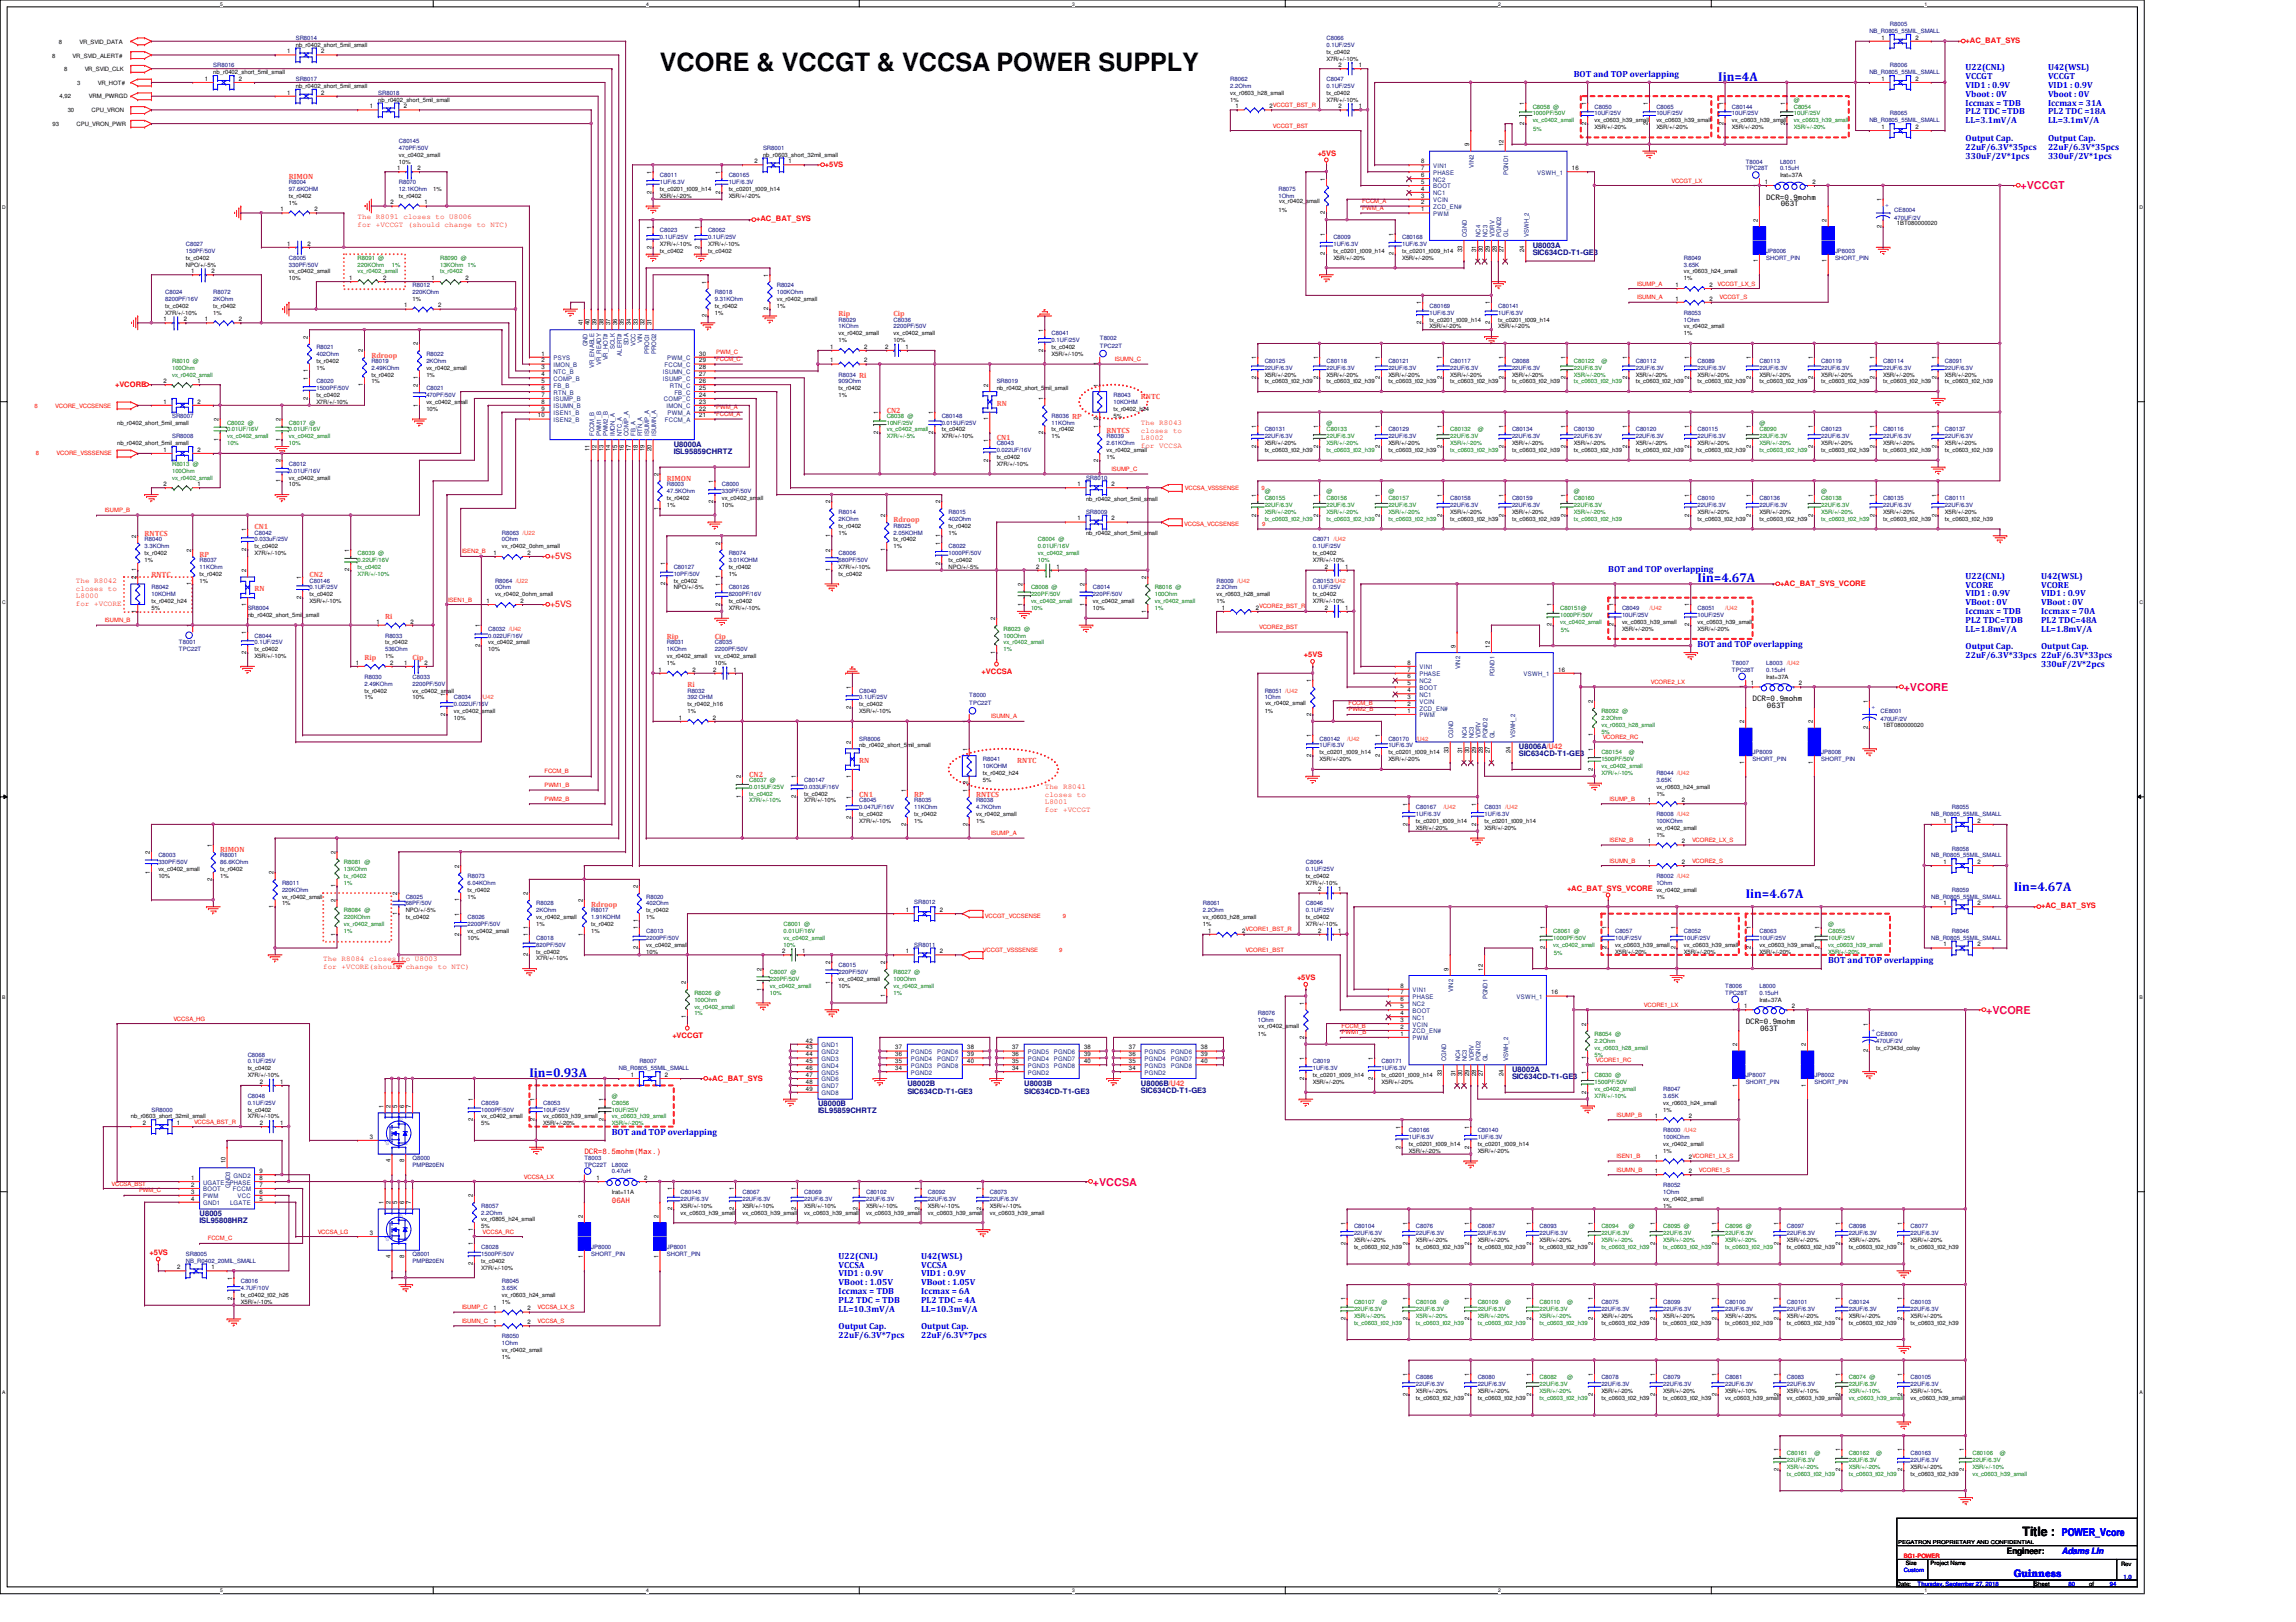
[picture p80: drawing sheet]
<svg xmlns="http://www.w3.org/2000/svg" width="297mm" height="210mm" viewBox="0 0 297 210" stroke-linecap="round" stroke-linejoin="round" font-family="sans-serif">
<defs><g id="words">
<text font-size="3.3" x="85.4" y="9.2">VCORE &amp; VCCGT &amp; VCCSA POWER SUPPLY</text>
<g font-size="1.7" fill="#00f">
<text x="222.3" y="10.5">Iin=4A</text>
<text x="219.6" y="75.4">Iin=4.67A</text>
<text x="225.8" y="116.2">Iin=4.67A</text>
<text x="260.5" y="115.4">Iin=4.67A</text>
<text x="68.5" y="139.4">Iin=0.93A</text>
</g>
<text font-size="1.7" x="261.7" y="198.8">Title :</text>
<g font-size="1.4" fill="#ff0080">
<text x="261.4" y="24.5">+VCCGT</text>
<text x="246.3" y="89.4">+VCORE</text>
<text x="257" y="131.2">+VCORE</text>
<text x="141.4" y="153.4">+VCCSA</text>
</g>
<g font-size="1.4" fill="#00f">
<text x="266.7" y="198.7">POWER_Vcore</text>
<text x="260.5" y="204">Guinness</text>
</g>
<g font-size="1.1" fill="#00f">
<text x="203.6" y="10">BOT and TOP overlapping</text>
<text x="254.3" y="9.1">U22(CNL)</text>
<text x="254.3" y="10.2">VCCGT</text>
<text x="254.3" y="11.4">VID1 : 0.9V</text>
<text x="265" y="9.1">U42(WSL)</text>
<text x="265" y="10.2">VCCGT</text>
<text x="265" y="11.4">VID1 : 0.9V</text>
<text x="254.3" y="12.5">Vboot : 0V</text>
<text x="254.3" y="13.7">Iccmax = TDB</text>
<text x="254.3" y="14.8">PL2 TDC =TDB</text>
<text x="254.3" y="16">LL=3.1mV/A</text>
<text x="265" y="12.5">Vboot : 0V</text>
<text x="265" y="13.7">Iccmax = 31A</text>
<text x="265" y="14.8">PL2 TDC =18A</text>
<text x="265" y="16">LL=3.1mV/A</text>
<text x="254.3" y="18.2">Output Cap.</text>
<text x="254.3" y="19.4">22uF/6.3V*35pcs</text>
<text x="254.3" y="20.5">330uF/2V*1pcs</text>
<text x="265" y="18.2">Output Cap.</text>
<text x="265" y="19.4">22uF/6.3V*35pcs</text>
<text x="265" y="20.5">330uF/2V*1pcs</text>
<text x="208.1" y="74">BOT and TOP overlapping</text>
<text x="254.3" y="74.9">U22(CNL)</text>
<text x="254.3" y="76">VCORE</text>
<text x="254.3" y="77.2">VID1 : 0.9V</text>
<text x="264.1" y="74.9">U42(WSL)</text>
<text x="264.1" y="76">VCORE</text>
<text x="264.1" y="77.2">VID1 : 0.9V</text>
<text x="219.6" y="83.8">BOT and TOP overlapping</text>
<text x="254.3" y="78.3">VBoot : 0V</text>
<text x="254.3" y="79.5">Iccmax = TDB</text>
<text x="254.3" y="80.6">PL2 TDC=TDB</text>
<text x="254.3" y="81.7">LL=1.8mV/A</text>
<text x="264.1" y="78.3">VBoot : 0V</text>
<text x="264.1" y="79.5">Iccmax = 70A</text>
<text x="264.1" y="80.6">PL2 TDC=48A</text>
<text x="264.1" y="81.7">LL=1.8mV/A</text>
<text x="254.3" y="84">Output Cap.</text>
<text x="254.3" y="85.2">22uF/6.3V*33pcs 22uF/6.3V*33pcs</text>
<text x="264.1" y="84">Output Cap.</text>
<text x="264.1" y="86.3">330uF/2V*2pcs</text>
<text x="236.5" y="124.7">BOT and TOP overlapping</text>
<text x="79.2" y="146.9">BOT and TOP overlapping</text>
<text x="108.5" y="162.9">U22(CNL)</text>
<text x="108.5" y="164">VCCSA</text>
<text x="108.5" y="165.2">VID1 : 0.9V</text>
<text x="108.5" y="166.3">VBoot : 1.05V</text>
<text x="108.5" y="167.5">Iccmax = TDB</text>
<text x="119.2" y="162.9">U42(WSL)</text>
<text x="119.2" y="164">VCCSA</text>
<text x="119.2" y="165.2">VID1 : 0.9V</text>
<text x="119.2" y="166.3">VBoot : 1.05V</text>
<text x="119.2" y="167.5">Iccmax = 6A</text>
<text x="108.5" y="168.6">PL2 TDC = TDB</text>
<text x="108.5" y="169.8">LL=10.3mV/A</text>
<text x="108.5" y="172">Output Cap.</text>
<text x="108.5" y="173.2">22uF/6.3V*7pcs</text>
<text x="119.2" y="168.6">PL2 TDC = 4A</text>
<text x="119.2" y="169.8">LL=10.3mV/A</text>
<text x="119.2" y="172">Output Cap.</text>
<text x="119.2" y="173.2">22uF/6.3V*7pcs</text>
<text x="266.7" y="201.1">Adams Lin</text>
</g>
<g font-size="1.1" fill="#f00">
<text x="71.2" y="72.4">+5VS</text>
<text x="71.2" y="78.6">+5VS</text>
</g>
<text font-size="1.1" x="259.6" y="201.1">Engineer:</text>
<g font-size="1" fill="#f00">
<text x="254.3" y="5.5">+AC_BAT_SYS</text>
<text x="106.7" y="21.5">+5VS</text>
<text x="170.5" y="20.2">+5VS</text>
<text x="46.3" y="28.4">The R8091 closes to U8006</text>
<text x="46.3" y="29.3">for +VCCGT (should change to NTC)</text>
<text x="97.8" y="28.7">+AC_BAT_SYS</text>
<text x="14.9" y="50.1">+VCORE</text>
<text x="147.6" y="55">The R8043</text>
<text x="147.6" y="56">closes to</text>
<text x="147.6" y="57">L8002</text>
<text x="147.6" y="58">for VCCSA</text>
<text x="9.8" y="75.5">The R8042</text>
<text x="9.8" y="76.5">closes to</text>
<text x="9.8" y="77.4">L8000</text>
<text x="230.3" y="75.8">+AC_BAT_SYS_VCORE</text>
<text x="9.8" y="78.4">for +VCORE</text>
<text x="127" y="87.2">+VCCSA</text>
<text x="168.7" y="85">+5VS</text>
<text x="135.2" y="102.2">The R8041</text>
<text x="135.2" y="103.1">closes to</text>
<text x="135.2" y="104.1">L8001</text>
<text x="135.2" y="105.1">for +VCCGT</text>
<text x="202.7" y="115.3">+AC_BAT_SYS_VCORE</text>
<text x="264.1" y="117.6">+AC_BAT_SYS</text>
<text x="41.8" y="124.4">The R8084 closes to U8003</text>
<text x="41.8" y="125.3">for +VCORE(should change to NTC)</text>
<text x="167.8" y="126.8">+5VS</text>
<text x="87" y="134.3">+VCCGT</text>
<text x="91.6" y="139.9">+AC_BAT_SYS</text>
<text x="75.6" y="149.4">DCR=8.5mohm(Max.)</text>
<text x="79.2" y="155.6">06AH</text>
<text x="19.3" y="162.4">+5VS</text>
</g>
<g font-size="1" fill="#ff8000">
<text x="37.4" y="23.2">RIMON</text>
<text x="108.5" y="40.9">Rip</text>
<text x="115.6" y="40.9">Cip</text>
<text x="48" y="46.3">Rdroop</text>
<text x="111.2" y="48.9">Ri</text>
<text x="114.7" y="53.4">CN2</text>
<text x="128.9" y="52.5">RN</text>
<text x="147.6" y="51.6">RNTC</text>
<text x="128.9" y="56.9">CN1</text>
<text x="138.7" y="54.3">RP</text>
<text x="143.2" y="56">RNTCS</text>
<text x="86.3" y="62.3">RIMON</text>
<text x="18.7" y="69.4">RNTCS</text>
<text x="32.9" y="68.5">CN1</text>
<text x="115.6" y="67.6">Rdroop</text>
<text x="19.6" y="74.7">RNTC</text>
<text x="25.8" y="72.1">RP</text>
<text x="32.9" y="76.5">RN</text>
<text x="40" y="74.7">CN2</text>
<text x="49.8" y="80.1">Ri</text>
<text x="86.3" y="82.7">Rip</text>
<text x="92.5" y="82.7">Cip</text>
<text x="47.2" y="85.4">Rip</text>
<text x="53.4" y="85.4">Cip</text>
<text x="88.9" y="88.9">Ri</text>
<text x="96.9" y="100.5">CN2</text>
<text x="111.2" y="98.7">RN</text>
<text x="131.6" y="98.7">RNTC</text>
<text x="111.2" y="103.2">CN1</text>
<text x="118.3" y="103.2">RP</text>
<text x="126.3" y="103.2">RNTCS</text>
<text x="28.5" y="110.3">RIMON</text>
<text x="76.5" y="117.4">Rdroop</text>
</g>
<g font-size="1">
<text x="228.5" y="25.8">DCR=0.9mohm</text>
<text x="230.4" y="26.7">063T</text>
<text x="226.7" y="90.7">DCR=0.9mohm</text>
<text x="228.6" y="91.6">063T</text>
<text x="225.8" y="132.5">DCR=0.9mohm</text>
<text x="227.7" y="133.4">063T</text>
</g>
<g font-size="1" fill="#000080">
<text x="198.3" y="32">U8003A</text>
<text x="198.3" y="32.9">SIC634CD-T1-GE3</text>
<text x="87.2" y="57.8">U8000A</text>
<text x="87.2" y="58.7">ISL95859CHRTZ</text>
<text x="196.5" y="96.9">U8006A/U42</text>
<text x="196.5" y="97.8">SIC634CD-T1-GE3</text>
<text x="105.8" y="143.2">U8000B</text>
<text x="117.4" y="140.5">U8002B</text>
<text x="117.4" y="141.6">SIC634CD-T1-GE3</text>
<text x="132.5" y="140.5">U8003B</text>
<text x="132.5" y="141.6">SIC634CD-T1-GE3</text>
<text x="147.6" y="140.5">U8006B/U42</text>
<text x="147.6" y="141.4">SIC634CD-T1-GE3</text>
<text x="195.6" y="138.7">U8002A</text>
<text x="195.6" y="139.6">SIC634CD-T1-GE3</text>
<text x="105.8" y="144.1">ISL95859CHRTZ</text>
<text x="25.8" y="157.4">U8005</text>
<text x="25.8" y="158.3">ISL95808HRZ</text>
</g>
<g font-size=".8">
<text x="7.6" y="5.6">8</text>
<text x="10.3" y="5.6">VR_SVID_DATA</text>
<text x="243.4" y="5.1">1</text>
<text x="247.8" y="5.1">2</text>
<text x="6.7" y="7.5">8</text>
<text x="8.3" y="9.2">8</text>
<text x="9.4" y="7.5">VR_SVID_ALERT#</text>
<text x="10" y="11">3</text>
<text x="11" y="9.2">VR_SVID_CLK</text>
<text x="12.7" y="11">VR_HOT#</text>
<text x="26.5" y="10.5">1</text>
<text x="27.6" y="9.6">nb_r0402_short_5mil_small</text>
<text x="30.9" y="10.5">2</text>
<text x="37.2" y="6.9">1</text>
<text x="38.3" y="6.1">nb_r0402_short_5mil_small</text>
<text x="38.3" y="11.4">nb_r0402_short_5mil_small</text>
<text x="41.6" y="6.9">2</text>
<text x="171.6" y="7.8">X7R/+/-10%</text>
<text x="171.6" y="6.9">tx_c0402</text>
<text x="173.2" y="8.7">2</text>
<text x="175.8" y="8.7">1</text>
<text x="243.4" y="10.5">1</text>
<text x="247.8" y="10.5">2</text>
<text x="6.8" y="16.3">93</text>
<text x="7.7" y="12.7">4,92</text>
<text x="8.8" y="14.5">30</text>
<text x="9.9" y="16.3">CPU_VRON_PWR</text>
<text x="11.5" y="12.7">VRM_PWRGD</text>
<text x="11.8" y="14.5">CPU_VRON</text>
<text x="37.2" y="12.2">1</text>
<text x="41.6" y="12.2">2</text>
<text x="47.8" y="14">1</text>
<text x="48.9" y="13.2">nb_r0402_short_5mil_small</text>
<text x="52.2" y="14">2</text>
<text x="159.2" y="13.2">1%</text>
<text x="159.2" y="12.3">vx_r0603_h28_small</text>
<text x="159.8" y="14">1</text>
<text x="164.2" y="14">2VCCGT_BST_R</text>
<text x="171.6" y="13.2">X7R/+/-10%</text>
<text x="171.6" y="12.3">tx_c0402</text>
<text x="173.2" y="14">2</text>
<text x="175.8" y="14">1</text>
<text x="197.2" y="16.2" transform="rotate(-90 197.2 16.2)">2</text>
<text x="197.2" y="13.6" transform="rotate(-90 197.2 13.6)">1</text>
<text x="205.2" y="16.2" transform="rotate(-90 205.2 16.2)">2</text>
<text x="205.2" y="13.6" transform="rotate(-90 205.2 13.6)">1</text>
<text x="206.3" y="16.7">X5R/+/-20%</text>
<text x="206.3" y="15.8">vx_c0603_h39_small</text>
<text x="213.2" y="16.2" transform="rotate(-90 213.2 16.2)">2</text>
<text x="213.2" y="13.6" transform="rotate(-90 213.2 13.6)">1</text>
<text x="214.3" y="16.7">X5R/+/-20%</text>
<text x="214.3" y="15.8">vx_c0603_h39_small</text>
<text x="223" y="16.2" transform="rotate(-90 223 16.2)">2</text>
<text x="223" y="13.6" transform="rotate(-90 223 13.6)">1</text>
<text x="224.1" y="16.7">X5R/+/-20%</text>
<text x="224.1" y="15.8">vx_c0603_h39_small</text>
<text x="231" y="16.2" transform="rotate(-90 231 16.2)">2</text>
<text x="231" y="13.6" transform="rotate(-90 231 13.6)">1</text>
<text x="243.4" y="16.7">1</text>
<text x="247.8" y="16.7">2</text>
<text x="51.4" y="22">1</text>
<text x="51.6" y="21.2">10%</text>
<text x="51.6" y="20.3">vx_c0402_small</text>
<text x="54" y="22">2</text>
<text x="84.3" y="22.5" transform="rotate(-90 84.3 22.5)">1</text>
<text x="93.2" y="22.5" transform="rotate(-90 93.2 22.5)">1</text>
<text x="97.6" y="21.1">2</text>
<text x="98.7" y="20.3">nb_r0603_short_32mil_small</text>
<text x="102" y="21.1">1</text>
<text x="171.4" y="23.4" transform="rotate(-90 171.4 23.4)">1</text>
<text x="183.9" y="23.8">5</text>
<text x="183.9" y="22.9">6</text>
<text x="183.9" y="22">7</text>
<text x="183.9" y="21.1">8</text>
<text x="190.1" y="18.9" transform="rotate(-90 190.1 18.9)">9</text>
<text x="194.5" y="18.9" transform="rotate(-90 194.5 18.9)">12</text>
<text x="203.4" y="22">16</text>
<text x="228.3" y="23.8">1</text>
<text x="230.3" y="22.9">Irat=37A</text>
<text x="234.5" y="23.8">2</text>
<text x="36.3" y="27.3">1</text>
<text x="37.4" y="26.5">1%</text>
<text x="37.4" y="25.6">tx_r0402</text>
<text x="40.7" y="27.3">2</text>
<text x="50.5" y="26.5">2</text>
<text x="51.6" y="25.6">tx_r0402</text>
<text x="54.9" y="26.5">1</text>
<text x="56" y="24.7">1%</text>
<text x="84.3" y="29.6" transform="rotate(-90 84.3 29.6)">1</text>
<text x="84.3" y="25.1" transform="rotate(-90 84.3 25.1)">2</text>
<text x="85.4" y="25.6">X5R/+/-20%</text>
<text x="85.4" y="24.7">tx_c0201_t009_h14</text>
<text x="90.5" y="29.6" transform="rotate(-90 90.5 29.6)">1</text>
<text x="93.2" y="25.1" transform="rotate(-90 93.2 25.1)">2</text>
<text x="94.3" y="25.6">X5R/+/-20%</text>
<text x="94.3" y="24.7">tx_c0201_t009_h14</text>
<text x="165.4" y="27.4">1%</text>
<text x="165.5" y="26.3">vx_r0402_small</text>
<text x="171.4" y="27.7" transform="rotate(-90 171.4 27.7)">2</text>
<text x="183.9" y="27.3">1</text>
<text x="183.9" y="26.5">2</text>
<text x="183.9" y="25.6">3</text>
<text x="183.9" y="24.7">4</text>
<text x="227.4" y="28.7" transform="rotate(-90 227.4 28.7)">2</text>
<text x="227.4" y="24.2" transform="rotate(-90 227.4 24.2)">1</text>
<text x="236.3" y="28.7" transform="rotate(-90 236.3 28.7)">2</text>
<text x="243.4" y="29.5" transform="rotate(-90 243.4 29.5)">2</text>
<text x="243.4" y="26" transform="rotate(-90 243.4 26)">1</text>
<text x="245.4" y="29.2">1BT080000020</text>
<text x="24" y="34.5">NPO/+/-5%</text>
<text x="24" y="33.6">tx_c0402</text>
<text x="24.7" y="35.3">1</text>
<text x="27.3" y="35.3">2</text>
<text x="37.2" y="31.8">1</text>
<text x="37.4" y="35.4">vx_c0402_small</text>
<text x="39.8" y="31.8">2</text>
<text x="84.3" y="32.2" transform="rotate(-90 84.3 32.2)">2</text>
<text x="85.4" y="31.8">X7R/+/-10%</text>
<text x="85.4" y="32.7">tx_c0402</text>
<text x="90.5" y="32.2" transform="rotate(-90 90.5 32.2)">2</text>
<text x="91.6" y="31.8">X7R/+/-10%</text>
<text x="91.6" y="32.7">tx_c0402</text>
<text x="99.4" y="35.8" transform="rotate(-90 99.4 35.8)">1</text>
<text x="171.4" y="33.1" transform="rotate(-90 171.4 33.1)">2</text>
<text x="171.4" y="30.5" transform="rotate(-90 171.4 30.5)">1</text>
<text x="172.5" y="33.6">X5R/+/-20%</text>
<text x="172.5" y="32.7">tx_c0201_t009_h14</text>
<text x="180.3" y="33.1" transform="rotate(-90 180.3 33.1)">2</text>
<text x="180.3" y="30.5" transform="rotate(-90 180.3 30.5)">1</text>
<text x="181.4" y="33.6">X5R/+/-20%</text>
<text x="181.4" y="32.7">tx_c0201_t009_h14</text>
<text x="189.2" y="32.6" transform="rotate(-90 189.2 32.6)">33</text>
<text x="191" y="32.6" transform="rotate(-90 191 32.6)">31</text>
<text x="191.9" y="32.6" transform="rotate(-90 191.9 32.6)">30</text>
<text x="192.7" y="32.6" transform="rotate(-90 192.7 32.6)">29</text>
<text x="193.6" y="32.6" transform="rotate(-90 193.6 32.6)">28</text>
<text x="194.5" y="32.6" transform="rotate(-90 194.5 32.6)">27</text>
<text x="197.2" y="32.6" transform="rotate(-90 197.2 32.6)">24</text>
<text x="217.8" y="35.4">vx_r0603_h24_small</text>
<text x="227.4" y="34" transform="rotate(-90 227.4 34)">1</text>
<text x="236.3" y="34" transform="rotate(-90 236.3 34)">1</text>
<text x="21.2" y="41.6">1</text>
<text x="21.4" y="40.7">X7R/+/-10%</text>
<text x="21.4" y="39.8">tx_c0402</text>
<text x="23.8" y="41.6">2</text>
<text x="26.5" y="41.6">1</text>
<text x="27.6" y="40.7">1%</text>
<text x="27.6" y="39.8">tx_r0402</text>
<text x="30.9" y="41.6">2</text>
<text x="37.4" y="36.3">10%</text>
<text x="45.2" y="36.2">1</text>
<text x="49.6" y="36.2">2</text>
<text x="52.3" y="39.8">1</text>
<text x="53.4" y="38.9">1%</text>
<text x="55.8" y="36.2">1</text>
<text x="56.7" y="39.8">2</text>
<text x="60.2" y="36.2">2</text>
<text x="91.4" y="41.1" transform="rotate(-90 91.4 41.1)">2</text>
<text x="91.4" y="36.7" transform="rotate(-90 91.4 36.7)">1</text>
<text x="92.5" y="40.7">1%</text>
<text x="92.5" y="39.8">tx_r0402</text>
<text x="99.4" y="40.2" transform="rotate(-90 99.4 40.2)">2</text>
<text x="100.5" y="38.9">vx_r0402_small</text>
<text x="100.5" y="39.8">1%</text>
<text x="183.9" y="42" transform="rotate(-90 183.9 42)">2</text>
<text x="183.9" y="39.4" transform="rotate(-90 183.9 39.4)">1</text>
<text x="185" y="41.6">tx_c0201_t009_h14</text>
<text x="192.7" y="42" transform="rotate(-90 192.7 42)">2</text>
<text x="192.7" y="39.4" transform="rotate(-90 192.7 39.4)">1</text>
<text x="193.8" y="41.6">tx_c0201_t009_h14</text>
<text x="216.7" y="37.1">1</text>
<text x="216.7" y="38.9">1</text>
<text x="217.8" y="36.3">1%</text>
<text x="221.1" y="37.1">2</text>
<text x="221.1" y="38.9">2</text>
<text x="39.8" y="43.8" transform="rotate(-90 39.8 43.8)">2</text>
<text x="40.9" y="46.9">tx_r0402</text>
<text x="40.9" y="47.8">1%</text>
<text x="46.9" y="45.6" transform="rotate(-90 46.9 45.6)">2</text>
<text x="54.1" y="44.7" transform="rotate(-90 54.1 44.7)">2</text>
<text x="55.2" y="47.8">vx_r0402_small</text>
<text x="70.1" y="46">1</text>
<text x="70.1" y="46.9">2</text>
<text x="70.1" y="47.8">3</text>
<text x="75.4" y="42" transform="rotate(-90 75.4 42)">41</text>
<text x="76.3" y="42" transform="rotate(-90 76.3 42)">40</text>
<text x="77.2" y="42" transform="rotate(-90 77.2 42)">39</text>
<text x="78.1" y="42" transform="rotate(-90 78.1 42)">38</text>
<text x="78.9" y="42" transform="rotate(-90 78.9 42)">37</text>
<text x="79.8" y="42" transform="rotate(-90 79.8 42)">36</text>
<text x="80.7" y="42" transform="rotate(-90 80.7 42)">35</text>
<text x="81.6" y="42" transform="rotate(-90 81.6 42)">34</text>
<text x="82.5" y="42" transform="rotate(-90 82.5 42)">33</text>
<text x="83.4" y="42" transform="rotate(-90 83.4 42)">32</text>
<text x="84.3" y="42" transform="rotate(-90 84.3 42)">31</text>
<text x="90.5" y="47.8">28</text>
<text x="90.5" y="46.9">29</text>
<text x="90.5" y="46">30</text>
<text x="107.4" y="46.9">1</text>
<text x="107.4" y="45.1">1</text>
<text x="108.5" y="44.3">1%</text>
<text x="108.5" y="43.4">vx_r0402_small</text>
<text x="111.8" y="46.9">2</text>
<text x="111.8" y="45.1">2</text>
<text x="114.5" y="45.1">2</text>
<text x="115.6" y="44.3">10%</text>
<text x="115.6" y="43.4">vx_c0402_small</text>
<text x="117.1" y="45.1">1</text>
<text x="135" y="45.5" transform="rotate(-90 135 45.5)">2</text>
<text x="135" y="42.9" transform="rotate(-90 135 42.9)">1</text>
<text x="136.1" y="46.1">X5R/+/-10%</text>
<text x="136.1" y="45.2">tx_c0402</text>
<text x="142.1" y="47.3" transform="rotate(-90 142.1 47.3)">1</text>
<text x="162.5" y="46.5" transform="rotate(-90 162.5 46.5)">1</text>
<text x="170.5" y="46.5" transform="rotate(-90 170.5 46.5)">1</text>
<text x="178.5" y="46.5" transform="rotate(-90 178.5 46.5)">1</text>
<text x="185" y="42.5">X5R/+/-20%</text>
<text x="186.5" y="46.5" transform="rotate(-90 186.5 46.5)">1</text>
<text x="193.8" y="42.5">X5R/+/-20%</text>
<text x="194.5" y="46.5" transform="rotate(-90 194.5 46.5)">1</text>
<text x="202.5" y="46.5" transform="rotate(-90 202.5 46.5)">1</text>
<text x="210.5" y="46.5" transform="rotate(-90 210.5 46.5)">1</text>
<text x="217.8" y="42.5">vx_r0402_small</text>
<text x="217.8" y="43.4">1%</text>
<text x="218.5" y="46.5" transform="rotate(-90 218.5 46.5)">1</text>
<text x="226.5" y="46.5" transform="rotate(-90 226.5 46.5)">1</text>
<text x="234.5" y="46.5" transform="rotate(-90 234.5 46.5)">1</text>
<text x="242.5" y="46.5" transform="rotate(-90 242.5 46.5)">1</text>
<text x="250.5" y="46.5" transform="rotate(-90 250.5 46.5)">1</text>
<text x="21.2" y="52.2">1</text>
<text x="21.2" y="49.6">2</text>
<text x="25.6" y="52.2">2</text>
<text x="25.6" y="49.6">1</text>
<text x="39.8" y="51.7" transform="rotate(-90 39.8 51.7)">2</text>
<text x="39.8" y="49.1" transform="rotate(-90 39.8 49.1)">1</text>
<text x="39.8" y="48.2" transform="rotate(-90 39.8 48.2)">1</text>
<text x="40.9" y="52.3">X7R/+/-10%</text>
<text x="40.9" y="51.4">tx_c0402</text>
<text x="46.9" y="50" transform="rotate(-90 46.9 50)">1</text>
<text x="48" y="49.6">1%</text>
<text x="48" y="48.7">tx_r0402</text>
<text x="54.1" y="52.6" transform="rotate(-90 54.1 52.6)">1</text>
<text x="54.1" y="50" transform="rotate(-90 54.1 50)">2</text>
<text x="54.1" y="49.1" transform="rotate(-90 54.1 49.1)">1</text>
<text x="55.2" y="53.2">10%</text>
<text x="55.2" y="52.3">vx_c0402_small</text>
<text x="55.2" y="48.7">1%</text>
<text x="70.1" y="48.7">4</text>
<text x="70.1" y="49.6">5</text>
<text x="70.1" y="50.5">6</text>
<text x="70.1" y="51.4">7</text>
<text x="70.1" y="52.2">8</text>
<text x="70.1" y="53.1">9</text>
<text x="90.5" y="53.1">22</text>
<text x="90.5" y="52.2">23</text>
<text x="90.5" y="51.4">24</text>
<text x="90.5" y="50.5">25</text>
<text x="90.5" y="49.6">26</text>
<text x="90.5" y="48.7">27</text>
<text x="108.5" y="51.4">1%</text>
<text x="108.5" y="50.5">tx_r0402</text>
<text x="113.6" y="53.6" transform="rotate(-90 113.6 53.6)">1</text>
<text x="120.7" y="53.6" transform="rotate(-90 120.7 53.6)">1</text>
<text x="127.8" y="50" transform="rotate(-90 127.8 50)">2</text>
<text x="128.9" y="50.5">nb_r0402_short_5mil_small</text>
<text x="135" y="51.8" transform="rotate(-90 135 51.8)">1</text>
<text x="142.1" y="50" transform="rotate(-90 142.1 50)">1</text>
<text x="144.1" y="53.2">tx_r0402_h24</text>
<text x="162.5" y="49.1" transform="rotate(-90 162.5 49.1)">2</text>
<text x="163.6" y="48.7">X5R/+/-20%</text>
<text x="163.6" y="49.6">tx_c0603_t02_h39</text>
<text x="170.5" y="49.1" transform="rotate(-90 170.5 49.1)">2</text>
<text x="171.6" y="48.7">X5R/+/-20%</text>
<text x="171.6" y="49.6">tx_c0603_t02_h39</text>
<text x="178.5" y="49.1" transform="rotate(-90 178.5 49.1)">2</text>
<text x="179.6" y="48.7">X5R/+/-20%</text>
<text x="179.6" y="49.6">tx_c0603_t02_h39</text>
<text x="186.5" y="49.1" transform="rotate(-90 186.5 49.1)">2</text>
<text x="187.6" y="48.7">X5R/+/-20%</text>
<text x="187.6" y="49.6">tx_c0603_t02_h39</text>
<text x="194.5" y="49.1" transform="rotate(-90 194.5 49.1)">2</text>
<text x="195.6" y="48.7">X5R/+/-20%</text>
<text x="195.6" y="49.6">tx_c0603_t02_h39</text>
<text x="202.5" y="49.1" transform="rotate(-90 202.5 49.1)">2</text>
<text x="210.5" y="49.1" transform="rotate(-90 210.5 49.1)">2</text>
<text x="211.6" y="48.7">X5R/+/-20%</text>
<text x="211.6" y="49.6">tx_c0603_t02_h39</text>
<text x="218.5" y="49.1" transform="rotate(-90 218.5 49.1)">2</text>
<text x="219.6" y="48.7">X5R/+/-20%</text>
<text x="219.6" y="49.6">tx_c0603_t02_h39</text>
<text x="226.5" y="49.1" transform="rotate(-90 226.5 49.1)">2</text>
<text x="227.6" y="48.7">X5R/+/-20%</text>
<text x="227.6" y="49.6">tx_c0603_t02_h39</text>
<text x="234.5" y="49.1" transform="rotate(-90 234.5 49.1)">2</text>
<text x="235.6" y="48.7">X5R/+/-20%</text>
<text x="235.6" y="49.6">tx_c0603_t02_h39</text>
<text x="242.5" y="49.1" transform="rotate(-90 242.5 49.1)">2</text>
<text x="243.6" y="48.7">X5R/+/-20%</text>
<text x="243.6" y="49.6">tx_c0603_t02_h39</text>
<text x="250.5" y="49.1" transform="rotate(-90 250.5 49.1)">2</text>
<text x="251.6" y="48.7">X5R/+/-20%</text>
<text x="251.6" y="49.6">tx_c0603_t02_h39</text>
<text x="15.2" y="54.9">nb_r0402_short_5mil_small</text>
<text x="15.2" y="57.6">nb_r0402_short_5mil_small</text>
<text x="21.2" y="58.5">1</text>
<text x="25.6" y="58.5">2</text>
<text x="28.3" y="57.1" transform="rotate(-90 28.3 57.1)">1</text>
<text x="28.3" y="54.5" transform="rotate(-90 28.3 54.5)">2</text>
<text x="36.3" y="59.8" transform="rotate(-90 36.3 59.8)">2</text>
<text x="36.3" y="57.1" transform="rotate(-90 36.3 57.1)">1</text>
<text x="36.3" y="54.5" transform="rotate(-90 36.3 54.5)">2</text>
<text x="69.6" y="54">10</text>
<text x="76.3" y="58.4" transform="rotate(-90 76.3 58.4)">11</text>
<text x="77.2" y="58.4" transform="rotate(-90 77.2 58.4)">12</text>
<text x="78.1" y="58.4" transform="rotate(-90 78.1 58.4)">13</text>
<text x="78.9" y="58.4" transform="rotate(-90 78.9 58.4)">14</text>
<text x="79.8" y="58.4" transform="rotate(-90 79.8 58.4)">15</text>
<text x="80.7" y="58.4" transform="rotate(-90 80.7 58.4)">16</text>
<text x="81.6" y="58.4" transform="rotate(-90 81.6 58.4)">17</text>
<text x="82.5" y="58.4" transform="rotate(-90 82.5 58.4)">18</text>
<text x="83.4" y="58.4" transform="rotate(-90 83.4 58.4)">19</text>
<text x="84.3" y="58.4" transform="rotate(-90 84.3 58.4)">20</text>
<text x="90.5" y="54">21</text>
<text x="113.6" y="56.2" transform="rotate(-90 113.6 56.2)">2</text>
<text x="120.7" y="56.2" transform="rotate(-90 120.7 56.2)">2</text>
<text x="121.8" y="56.7">X7R/+/-10%</text>
<text x="121.8" y="55.8">tx_c0402</text>
<text x="127.8" y="59.7" transform="rotate(-90 127.8 59.7)">2</text>
<text x="127.8" y="57.1" transform="rotate(-90 127.8 57.1)">1</text>
<text x="127.8" y="54.4" transform="rotate(-90 127.8 54.4)">1</text>
<text x="128.9" y="59.4">tx_c0402</text>
<text x="135" y="56.2" transform="rotate(-90 135 56.2)">2</text>
<text x="136.1" y="55.8">tx_r0402</text>
<text x="136.1" y="56.7">1%</text>
<text x="142.1" y="59.7" transform="rotate(-90 142.1 59.7)">2</text>
<text x="142.1" y="55.4" transform="rotate(-90 142.1 55.4)">1</text>
<text x="142.1" y="54.4" transform="rotate(-90 142.1 54.4)">2</text>
<text x="143.2" y="58.5">vx_r0402_small</text>
<text x="143.2" y="59.4">1%</text>
<text x="144.1" y="54.1">5%</text>
<text x="162.5" y="58" transform="rotate(-90 162.5 58)">2</text>
<text x="162.5" y="55.4" transform="rotate(-90 162.5 55.4)">1</text>
<text x="163.6" y="57.6">X5R/+/-20%</text>
<text x="163.6" y="58.5">tx_c0603_t02_h39</text>
<text x="170.5" y="58" transform="rotate(-90 170.5 58)">2</text>
<text x="170.5" y="55.4" transform="rotate(-90 170.5 55.4)">1</text>
<text x="178.5" y="58" transform="rotate(-90 178.5 58)">2</text>
<text x="178.5" y="55.4" transform="rotate(-90 178.5 55.4)">1</text>
<text x="179.6" y="57.6">X5R/+/-20%</text>
<text x="179.6" y="58.5">tx_c0603_t02_h39</text>
<text x="186.5" y="58" transform="rotate(-90 186.5 58)">2</text>
<text x="186.5" y="55.4" transform="rotate(-90 186.5 55.4)">1</text>
<text x="194.5" y="58" transform="rotate(-90 194.5 58)">2</text>
<text x="194.5" y="55.4" transform="rotate(-90 194.5 55.4)">1</text>
<text x="195.6" y="57.6">X5R/+/-20%</text>
<text x="195.6" y="58.5">tx_c0603_t02_h39</text>
<text x="202.5" y="58" transform="rotate(-90 202.5 58)">2</text>
<text x="202.5" y="55.4" transform="rotate(-90 202.5 55.4)">1</text>
<text x="203.6" y="57.6">X5R/+/-20%</text>
<text x="203.6" y="58.5">tx_c0603_t02_h39</text>
<text x="210.5" y="58" transform="rotate(-90 210.5 58)">2</text>
<text x="210.5" y="55.4" transform="rotate(-90 210.5 55.4)">1</text>
<text x="211.6" y="57.6">X5R/+/-20%</text>
<text x="211.6" y="58.5">tx_c0603_t02_h39</text>
<text x="218.5" y="58" transform="rotate(-90 218.5 58)">2</text>
<text x="218.5" y="55.4" transform="rotate(-90 218.5 55.4)">1</text>
<text x="219.6" y="57.6">X5R/+/-20%</text>
<text x="219.6" y="58.5">tx_c0603_t02_h39</text>
<text x="226.5" y="58" transform="rotate(-90 226.5 58)">2</text>
<text x="226.5" y="55.4" transform="rotate(-90 226.5 55.4)">1</text>
<text x="234.5" y="58" transform="rotate(-90 234.5 58)">2</text>
<text x="234.5" y="55.4" transform="rotate(-90 234.5 55.4)">1</text>
<text x="235.6" y="57.6">X5R/+/-20%</text>
<text x="235.6" y="58.5">tx_c0603_t02_h39</text>
<text x="242.5" y="58" transform="rotate(-90 242.5 58)">2</text>
<text x="242.5" y="55.4" transform="rotate(-90 242.5 55.4)">1</text>
<text x="243.6" y="57.6">X5R/+/-20%</text>
<text x="243.6" y="58.5">tx_c0603_t02_h39</text>
<text x="250.5" y="58" transform="rotate(-90 250.5 58)">2</text>
<text x="250.5" y="55.4" transform="rotate(-90 250.5 55.4)">1</text>
<text x="251.6" y="57.6">X5R/+/-20%</text>
<text x="251.6" y="58.5">tx_c0603_t02_h39</text>
<text x="21.2" y="62.9">2</text>
<text x="25.6" y="62.9">1</text>
<text x="36.3" y="62.4" transform="rotate(-90 36.3 62.4)">1</text>
<text x="37.4" y="62.9">10%</text>
<text x="37.4" y="62.1">vx_c0402_small</text>
<text x="85.2" y="66" transform="rotate(-90 85.2 66)">1</text>
<text x="85.2" y="61.6" transform="rotate(-90 85.2 61.6)">2</text>
<text x="86.3" y="65.6">1%</text>
<text x="86.3" y="64.7">tx_r0402</text>
<text x="92.3" y="65.1" transform="rotate(-90 92.3 65.1)">2</text>
<text x="92.3" y="62.5" transform="rotate(-90 92.3 62.5)">1</text>
<text x="93.4" y="65.6">10%</text>
<text x="93.4" y="64.7">vx_c0402_small</text>
<text x="107.4" y="65.2" transform="rotate(-90 107.4 65.2)">2</text>
<text x="121.6" y="65.2" transform="rotate(-90 121.6 65.2)">2</text>
<text x="128.9" y="60.3">X7R/+/-10%</text>
<text x="139.4" y="62.9">1</text>
<text x="140.5" y="64.8">nb_r0402_short_5mil_small</text>
<text x="143.8" y="62.9">2</text>
<text x="162.5" y="64.3" transform="rotate(-90 162.5 64.3)">1</text>
<text x="170.5" y="64.3" transform="rotate(-90 170.5 64.3)">1</text>
<text x="178.5" y="64.3" transform="rotate(-90 178.5 64.3)">1</text>
<text x="186.5" y="64.3" transform="rotate(-90 186.5 64.3)">1</text>
<text x="194.5" y="64.3" transform="rotate(-90 194.5 64.3)">1</text>
<text x="202.5" y="64.3" transform="rotate(-90 202.5 64.3)">1</text>
<text x="218.5" y="64.3" transform="rotate(-90 218.5 64.3)">1</text>
<text x="226.5" y="64.3" transform="rotate(-90 226.5 64.3)">1</text>
<text x="234.5" y="64.3" transform="rotate(-90 234.5 64.3)">1</text>
<text x="242.5" y="64.3" transform="rotate(-90 242.5 64.3)">1</text>
<text x="250.5" y="64.3" transform="rotate(-90 250.5 64.3)">1</text>
<text x="17.6" y="69.6" transform="rotate(-90 17.6 69.6)">2</text>
<text x="18.7" y="71.8">tx_r0402</text>
<text x="24.7" y="71.4" transform="rotate(-90 24.7 71.4)">2</text>
<text x="31.8" y="71.3" transform="rotate(-90 31.8 71.3)">2</text>
<text x="31.8" y="68.7" transform="rotate(-90 31.8 68.7)">1</text>
<text x="32.9" y="71">tx_c0402</text>
<text x="32.9" y="71.8">X7R/+/-10%</text>
<text x="45.2" y="71.4" transform="rotate(-90 45.2 71.4)">1</text>
<text x="63.8" y="71.8">1</text>
<text x="64.9" y="71">vx_r0402_0ohm_small</text>
<text x="68.2" y="71.8">2</text>
<text x="93.2" y="70.5" transform="rotate(-90 93.2 70.5)">2</text>
<text x="107.4" y="71.4" transform="rotate(-90 107.4 71.4)">2</text>
<text x="107.4" y="69.5" transform="rotate(-90 107.4 69.5)">1</text>
<text x="108.5" y="69.2">1%</text>
<text x="108.5" y="68.3">tx_r0402</text>
<text x="114.5" y="71.3" transform="rotate(-90 114.5 71.3)">1</text>
<text x="114.5" y="66.9" transform="rotate(-90 114.5 66.9)">2</text>
<text x="115.6" y="71">1%</text>
<text x="115.6" y="70.1">tx_r0402</text>
<text x="121.6" y="70.5" transform="rotate(-90 121.6 70.5)">1</text>
<text x="121.6" y="69.5" transform="rotate(-90 121.6 69.5)">1</text>
<text x="122.7" y="68.3">tx_r0402</text>
<text x="122.7" y="69.2">1%</text>
<text x="139.4" y="67.4">1</text>
<text x="140.5" y="69.3">nb_r0402_short_5mil_small</text>
<text x="143.8" y="67.4">2</text>
<text x="162.5" y="66.8" transform="rotate(-90 162.5 66.8)">2</text>
<text x="169.8" y="71.8">tx_c0402</text>
<text x="170.5" y="66.8" transform="rotate(-90 170.5 66.8)">2</text>
<text x="178.5" y="66.8" transform="rotate(-90 178.5 66.8)">2</text>
<text x="186.5" y="66.8" transform="rotate(-90 186.5 66.8)">2</text>
<text x="187.6" y="66.5">X5R/+/-20%</text>
<text x="187.6" y="67.4">tx_c0603_t02_h39</text>
<text x="194.5" y="66.8" transform="rotate(-90 194.5 66.8)">2</text>
<text x="195.6" y="66.5">X5R/+/-20%</text>
<text x="195.6" y="67.4">tx_c0603_t02_h39</text>
<text x="202.5" y="66.8" transform="rotate(-90 202.5 66.8)">2</text>
<text x="218.5" y="66.8" transform="rotate(-90 218.5 66.8)">2</text>
<text x="219.6" y="66.5">X5R/+/-20%</text>
<text x="219.6" y="67.4">tx_c0603_t02_h39</text>
<text x="226.5" y="66.8" transform="rotate(-90 226.5 66.8)">2</text>
<text x="227.6" y="66.5">X5R/+/-20%</text>
<text x="227.6" y="67.4">tx_c0603_t02_h39</text>
<text x="234.5" y="66.8" transform="rotate(-90 234.5 66.8)">2</text>
<text x="242.5" y="66.8" transform="rotate(-90 242.5 66.8)">2</text>
<text x="243.6" y="66.5">X5R/+/-20%</text>
<text x="243.6" y="67.4">tx_c0603_t02_h39</text>
<text x="250.5" y="66.8" transform="rotate(-90 250.5 66.8)">2</text>
<text x="251.6" y="66.5">X5R/+/-20%</text>
<text x="251.6" y="67.4">tx_c0603_t02_h39</text>
<text x="17.6" y="74.9" transform="rotate(-90 17.6 74.9)">2</text>
<text x="17.6" y="74" transform="rotate(-90 17.6 74)">1</text>
<text x="18.7" y="72.7">1%</text>
<text x="24.7" y="75.7" transform="rotate(-90 24.7 75.7)">1</text>
<text x="25.8" y="74.5">tx_r0402</text>
<text x="25.8" y="75.4">1%</text>
<text x="31.8" y="74" transform="rotate(-90 31.8 74)">2</text>
<text x="38.9" y="77.5" transform="rotate(-90 38.9 77.5)">2</text>
<text x="38.9" y="74.9" transform="rotate(-90 38.9 74.9)">1</text>
<text x="40" y="77.2">tx_c0402</text>
<text x="45.2" y="74" transform="rotate(-90 45.2 74)">2</text>
<text x="64" y="77.2">vx_r0402_0ohm_small</text>
<text x="86.1" y="75.7" transform="rotate(-90 86.1 75.7)">2</text>
<text x="86.1" y="73.2" transform="rotate(-90 86.1 73.2)">1</text>
<text x="87.2" y="76.3">NPO/+/-5%</text>
<text x="87.2" y="75.4">tx_c0402</text>
<text x="93.2" y="75.8" transform="rotate(-90 93.2 75.8)">1</text>
<text x="93.2" y="74.8" transform="rotate(-90 93.2 74.8)">1</text>
<text x="94.3" y="74.5">1%</text>
<text x="94.3" y="73.6">tx_r0402</text>
<text x="107.4" y="74" transform="rotate(-90 107.4 74)">1</text>
<text x="108.5" y="73.6">X7R/+/-10%</text>
<text x="108.5" y="74.5">tx_c0402</text>
<text x="121.6" y="73.1" transform="rotate(-90 121.6 73.1)">2</text>
<text x="122.7" y="73.6">NPO/+/-5%</text>
<text x="122.7" y="72.7">tx_c0402</text>
<text x="132.3" y="75.8" transform="rotate(-90 132.3 75.8)">2</text>
<text x="134.1" y="73.6">2</text>
<text x="136.7" y="73.6">1</text>
<text x="140.3" y="75.8" transform="rotate(-90 140.3 75.8)">2</text>
<text x="148.3" y="74.9" transform="rotate(-90 148.3 74.9)">2</text>
<text x="157.4" y="77.2">vx_r0603_h28_small</text>
<text x="169.8" y="72.7">X7R/+/-10%</text>
<text x="169.8" y="77.2">tx_c0402</text>
<text x="171.4" y="73.6">2</text>
<text x="174" y="73.6">1</text>
<text x="17.6" y="79.3" transform="rotate(-90 17.6 79.3)">1</text>
<text x="19.6" y="79">5%</text>
<text x="19.6" y="78.1">tx_r0402_h24</text>
<text x="24.7" y="81.2" transform="rotate(-90 24.7 81.2)">1</text>
<text x="31.8" y="82" transform="rotate(-90 31.8 82)">1</text>
<text x="31.8" y="78.4" transform="rotate(-90 31.8 78.4)">1</text>
<text x="32" y="79.8">nb_r0402_short_5mil_small</text>
<text x="40" y="78.1">X5R/+/-10%</text>
<text x="48.7" y="80.7">1</text>
<text x="49.8" y="83.4">tx_r0402</text>
<text x="53.1" y="80.7">2</text>
<text x="62.1" y="83.7" transform="rotate(-90 62.1 83.7)">2</text>
<text x="62.1" y="81.2" transform="rotate(-90 62.1 81.2)">1</text>
<text x="62.9" y="78">1</text>
<text x="63.2" y="83.4">vx_c0402_small</text>
<text x="67.3" y="78">2</text>
<text x="93.2" y="78.4" transform="rotate(-90 93.2 78.4)">2</text>
<text x="94.3" y="79">X7R/+/-10%</text>
<text x="94.3" y="78.1">tx_c0402</text>
<text x="128.7" y="80.3" transform="rotate(-90 128.7 80.3)">2</text>
<text x="132.3" y="78.4" transform="rotate(-90 132.3 78.4)">1</text>
<text x="140.3" y="78.4" transform="rotate(-90 140.3 78.4)">1</text>
<text x="141.4" y="79">10%</text>
<text x="141.4" y="78.1">vx_c0402_small</text>
<text x="148.3" y="79.3" transform="rotate(-90 148.3 79.3)">1</text>
<text x="157.4" y="78.1">1%</text>
<text x="158.1" y="78.9">1</text>
<text x="162.5" y="78.9">2VCORE2_BST_R</text>
<text x="169.8" y="78.1">X7R/+/-10%</text>
<text x="171.4" y="78.9">2</text>
<text x="174" y="78.9">1</text>
<text x="188.3" y="83.8" transform="rotate(-90 188.3 83.8)">9</text>
<text x="192.7" y="83.8" transform="rotate(-90 192.7 83.8)">12</text>
<text x="200.7" y="81.1" transform="rotate(-90 200.7 81.1)">2</text>
<text x="200.7" y="78.5" transform="rotate(-90 200.7 78.5)">1</text>
<text x="208.7" y="81.1" transform="rotate(-90 208.7 81.1)">2</text>
<text x="208.7" y="78.5" transform="rotate(-90 208.7 78.5)">1</text>
<text x="209.8" y="81.6">X5R/+/-20%</text>
<text x="209.8" y="80.7">vx_c0603_h39_small</text>
<text x="218.5" y="81.1" transform="rotate(-90 218.5 81.1)">2</text>
<text x="218.5" y="78.5" transform="rotate(-90 218.5 78.5)">1</text>
<text x="219.6" y="81.6">X5R/+/-20%</text>
<text x="219.6" y="80.7">vx_c0603_h39_small</text>
<text x="31.8" y="84.6" transform="rotate(-90 31.8 84.6)">2</text>
<text x="32.9" y="85.2">X5R/+/-10%</text>
<text x="32.9" y="84.3">tx_c0402</text>
<text x="46.1" y="86">1</text>
<text x="47.2" y="89.6">tx_r0402</text>
<text x="49.8" y="85.2">1%</text>
<text x="50.5" y="86">2</text>
<text x="52.3" y="86">1</text>
<text x="53.4" y="89.6">vx_c0402_small</text>
<text x="54.9" y="86">2</text>
<text x="63.2" y="84.3">10%</text>
<text x="85.2" y="86.9">1</text>
<text x="86.3" y="86.1">1%</text>
<text x="86.3" y="85.2">vx_r0402_small</text>
<text x="89.6" y="86.9">2</text>
<text x="92.3" y="86.9">2</text>
<text x="92.5" y="86.1">10%</text>
<text x="92.5" y="85.2">vx_c0402_small</text>
<text x="94.9" y="86.9">1</text>
<text x="110.1" y="89.2" transform="rotate(-90 110.1 89.2)">1</text>
<text x="128.7" y="84.6" transform="rotate(-90 128.7 84.6)">1</text>
<text x="169.6" y="88.3" transform="rotate(-90 169.6 88.3)">1</text>
<text x="182.1" y="89.6">4</text>
<text x="182.1" y="88.7">5</text>
<text x="182.1" y="87.8">6</text>
<text x="182.1" y="86.9">7</text>
<text x="182.1" y="86">8</text>
<text x="201.6" y="86.9">16</text>
<text x="225.6" y="89.1" transform="rotate(-90 225.6 89.1)">1</text>
<text x="226.5" y="88.7">1</text>
<text x="228.5" y="87.8">Irat=37A</text>
<text x="232.7" y="88.7">2</text>
<text x="47.2" y="90.5">1%</text>
<text x="53.4" y="90.5">10%</text>
<text x="57.6" y="92.6" transform="rotate(-90 57.6 92.6)">2</text>
<text x="57.6" y="90" transform="rotate(-90 57.6 90)">1</text>
<text x="58.7" y="93.2">10%</text>
<text x="58.7" y="92.3">vx_c0402_small</text>
<text x="87.8" y="93.1">1</text>
<text x="88.9" y="92.3">1%</text>
<text x="88.9" y="91.4">tx_r0402_h16</text>
<text x="92.2" y="93.1">2</text>
<text x="110.1" y="91.7" transform="rotate(-90 110.1 91.7)">2</text>
<text x="111.2" y="92.3">X5R/+/-10%</text>
<text x="111.2" y="91.4">tx_c0402</text>
<text x="125.2" y="93.5" transform="rotate(-90 125.2 93.5)">1</text>
<text x="163.6" y="92.3">1%</text>
<text x="163.7" y="91.2">vx_r0402_small</text>
<text x="169.6" y="95.4" transform="rotate(-90 169.6 95.4)">1</text>
<text x="169.6" y="92.6" transform="rotate(-90 169.6 92.6)">2</text>
<text x="178.5" y="95.4" transform="rotate(-90 178.5 95.4)">1</text>
<text x="182.1" y="92.2">1</text>
<text x="182.1" y="91.4">2</text>
<text x="182.1" y="90.5">3</text>
<text x="206.1" y="95.3" transform="rotate(-90 206.1 95.3)">1</text>
<text x="206.1" y="90.9" transform="rotate(-90 206.1 90.9)">2</text>
<text x="225.6" y="93.6" transform="rotate(-90 225.6 93.6)">2</text>
<text x="234.5" y="93.6" transform="rotate(-90 234.5 93.6)">2</text>
<text x="241.6" y="94.4" transform="rotate(-90 241.6 94.4)">2</text>
<text x="241.6" y="90.9" transform="rotate(-90 241.6 90.9)">1</text>
<text x="243.6" y="94.1">1BT080000020</text>
<text x="95.8" y="100.7" transform="rotate(-90 95.8 100.7)">2</text>
<text x="103" y="100.7" transform="rotate(-90 103 100.7)">1</text>
<text x="110.1" y="100.6" transform="rotate(-90 110.1 100.6)">1</text>
<text x="110.1" y="96.3" transform="rotate(-90 110.1 96.3)">2</text>
<text x="111.2" y="96.7">nb_r0402_short_5mil_small</text>
<text x="125.2" y="101.5" transform="rotate(-90 125.2 101.5)">2</text>
<text x="125.2" y="97.2" transform="rotate(-90 125.2 97.2)">1</text>
<text x="127.2" y="101.2">5%</text>
<text x="127.2" y="100.3">tx_r0402_h24</text>
<text x="169.6" y="98" transform="rotate(-90 169.6 98)">2</text>
<text x="170.7" y="98.5">X5R/+/-20%</text>
<text x="170.7" y="97.6">tx_c0201_t009_h14</text>
<text x="178.5" y="98" transform="rotate(-90 178.5 98)">2</text>
<text x="179.6" y="98.5">X5R/+/-20%</text>
<text x="179.6" y="97.6">tx_c0201_t009_h14</text>
<text x="187.4" y="97.5" transform="rotate(-90 187.4 97.5)">33</text>
<text x="189.2" y="97.5" transform="rotate(-90 189.2 97.5)">31</text>
<text x="190.1" y="97.5" transform="rotate(-90 190.1 97.5)">30</text>
<text x="191" y="97.5" transform="rotate(-90 191 97.5)">29</text>
<text x="191.9" y="97.5" transform="rotate(-90 191.9 97.5)">28</text>
<text x="192.7" y="97.5" transform="rotate(-90 192.7 97.5)">27</text>
<text x="195.4" y="97.5" transform="rotate(-90 195.4 97.5)">24</text>
<text x="206.1" y="99.7" transform="rotate(-90 206.1 99.7)">2</text>
<text x="206.1" y="97.2" transform="rotate(-90 206.1 97.2)">1</text>
<text x="225.6" y="98.8" transform="rotate(-90 225.6 98.8)">1</text>
<text x="234.5" y="98.8" transform="rotate(-90 234.5 98.8)">1</text>
<text x="95.8" y="103.3" transform="rotate(-90 95.8 103.3)">1</text>
<text x="103" y="103.3" transform="rotate(-90 103 103.3)">2</text>
<text x="104.1" y="103.8">X7R/+/-10%</text>
<text x="104.1" y="103">tx_c0402</text>
<text x="110.1" y="106" transform="rotate(-90 110.1 106)">2</text>
<text x="110.1" y="103.4" transform="rotate(-90 110.1 103.4)">1</text>
<text x="111.2" y="106.5">X7R/+/-10%</text>
<text x="111.2" y="105.6">tx_c0402</text>
<text x="117.2" y="106.8" transform="rotate(-90 117.2 106.8)">2</text>
<text x="117.2" y="102.5" transform="rotate(-90 117.2 102.5)">1</text>
<text x="118.3" y="105.6">tx_r0402</text>
<text x="118.3" y="106.5">1%</text>
<text x="125.2" y="106.8" transform="rotate(-90 125.2 106.8)">2</text>
<text x="125.2" y="102.5" transform="rotate(-90 125.2 102.5)">1</text>
<text x="126.3" y="105.6">vx_r0402_small</text>
<text x="126.3" y="106.5">1%</text>
<text x="182.1" y="106.8" transform="rotate(-90 182.1 106.8)">2</text>
<text x="182.1" y="104.3" transform="rotate(-90 182.1 104.3)">1</text>
<text x="183.2" y="107.4">X5R/+/-20%</text>
<text x="183.2" y="106.5">tx_c0201_t009_h14</text>
<text x="191" y="106.8" transform="rotate(-90 191 106.8)">2</text>
<text x="191" y="104.3" transform="rotate(-90 191 104.3)">1</text>
<text x="192.1" y="107.4">X5R/+/-20%</text>
<text x="192.1" y="106.5">tx_c0201_t009_h14</text>
<text x="213.2" y="103.8">1</text>
<text x="214.3" y="107.4">vx_r0402_small</text>
<text x="214.3" y="102.1">vx_r0603_h24_small</text>
<text x="214.3" y="103">1%</text>
<text x="217.6" y="103.8">2</text>
<text x="251.4" y="106.5">1</text>
<text x="255.8" y="106.5">2</text>
<text x="19.4" y="113.1" transform="rotate(-90 19.4 113.1)">1</text>
<text x="19.4" y="110.5" transform="rotate(-90 19.4 110.5)">2</text>
<text x="20.5" y="113.6">10%</text>
<text x="20.5" y="112.7">vx_c0402_small</text>
<text x="27.4" y="114" transform="rotate(-90 27.4 114)">2</text>
<text x="27.4" y="109.6" transform="rotate(-90 27.4 109.6)">1</text>
<text x="28.5" y="112.7">tx_r0402</text>
<text x="28.5" y="113.6">1%</text>
<text x="35.4" y="113.2" transform="rotate(-90 35.4 113.2)">2</text>
<text x="43.4" y="110.5" transform="rotate(-90 43.4 110.5)">2</text>
<text x="59.4" y="112.3" transform="rotate(-90 59.4 112.3)">2</text>
<text x="168.9" y="113.6">tx_c0402</text>
<text x="213.2" y="111.8">1</text>
<text x="213.2" y="109.1">1</text>
<text x="214.3" y="108.3">1%</text>
<text x="217.6" y="111.8">2</text>
<text x="217.6" y="109.1">2</text>
<text x="251.4" y="111.8">1</text>
<text x="255.8" y="111.8">2</text>
<text x="35.4" y="117.5" transform="rotate(-90 35.4 117.5)">1</text>
<text x="36.5" y="117.2">1%</text>
<text x="36.5" y="116.3">vx_r0402_small</text>
<text x="43.4" y="116.7" transform="rotate(-90 43.4 116.7)">2</text>
<text x="43.4" y="114.9" transform="rotate(-90 43.4 114.9)">1</text>
<text x="51.4" y="118.4" transform="rotate(-90 51.4 118.4)">1</text>
<text x="51.4" y="115.8" transform="rotate(-90 51.4 115.8)">2</text>
<text x="52.5" y="118.1">NPO/+/-5%</text>
<text x="52.5" y="119">tx_c0402</text>
<text x="59.4" y="118.5" transform="rotate(-90 59.4 118.5)">1</text>
<text x="59.4" y="116.6" transform="rotate(-90 59.4 116.6)">1</text>
<text x="60.5" y="116.3">1%</text>
<text x="60.5" y="115.4">tx_r0402</text>
<text x="68.3" y="115.8" transform="rotate(-90 68.3 115.8)">2</text>
<text x="69.4" y="119.8">1%</text>
<text x="69.4" y="119">vx_r0402_small</text>
<text x="75.4" y="116.7" transform="rotate(-90 75.4 116.7)">2</text>
<text x="76.5" y="119.8">tx_r0402</text>
<text x="82.5" y="119.3" transform="rotate(-90 82.5 119.3)">1</text>
<text x="82.5" y="114.9" transform="rotate(-90 82.5 114.9)">2</text>
<text x="83.6" y="118.1">tx_r0402</text>
<text x="83.6" y="119">1%</text>
<text x="117.2" y="118">1</text>
<text x="121.6" y="118">2</text>
<text x="155.6" y="119.8">1%</text>
<text x="155.6" y="119">vx_r0603_h28_small</text>
<text x="168.9" y="114.5">X7R/+/-10%</text>
<text x="168.9" y="119.8">X7R/+/-10%</text>
<text x="168.9" y="119">tx_c0402</text>
<text x="170.5" y="115.4">2</text>
<text x="173.1" y="115.4">1</text>
<text x="214.3" y="115.4">vx_r0402_small</text>
<text x="214.3" y="116.3">1%</text>
<text x="251.4" y="117.1">1</text>
<text x="255.8" y="117.1">2</text>
<text x="43.4" y="121.1" transform="rotate(-90 43.4 121.1)">1</text>
<text x="59.4" y="121.1" transform="rotate(-90 59.4 121.1)">2</text>
<text x="60.5" y="121.6">10%</text>
<text x="60.5" y="120.7">vx_c0402_small</text>
<text x="68.3" y="123.7" transform="rotate(-90 68.3 123.7)">2</text>
<text x="68.3" y="121.2" transform="rotate(-90 68.3 121.2)">1</text>
<text x="68.3" y="120.2" transform="rotate(-90 68.3 120.2)">1</text>
<text x="69.4" y="124.3">X7R/+/-10%</text>
<text x="69.4" y="123.4">tx_c0402</text>
<text x="75.4" y="121.1" transform="rotate(-90 75.4 121.1)">1</text>
<text x="76.5" y="120.7">1%</text>
<text x="82.5" y="122.9" transform="rotate(-90 82.5 122.9)">2</text>
<text x="82.5" y="120.3" transform="rotate(-90 82.5 120.3)">1</text>
<text x="83.6" y="123.4">10%</text>
<text x="83.6" y="122.5">vx_c0402_small</text>
<text x="98.5" y="125.6" transform="rotate(-90 98.5 125.6)">2</text>
<text x="101.2" y="123.4">2</text>
<text x="103.8" y="123.4">1</text>
<text x="107.4" y="124.7" transform="rotate(-90 107.4 124.7)">2</text>
<text x="114.5" y="124.7" transform="rotate(-90 114.5 124.7)">2</text>
<text x="117.2" y="123.4">1</text>
<text x="121.6" y="123.4">2</text>
<text x="156.3" y="120.7">1</text>
<text x="160.7" y="120.7">2VCORE1_BST_R</text>
<text x="170.5" y="120.7">2</text>
<text x="173.1" y="120.7">1</text>
<text x="187.4" y="125.6" transform="rotate(-90 187.4 125.6)">9</text>
<text x="191.9" y="125.6" transform="rotate(-90 191.9 125.6)">12</text>
<text x="199.9" y="122.9" transform="rotate(-90 199.9 122.9)">2</text>
<text x="199.9" y="120.3" transform="rotate(-90 199.9 120.3)">1</text>
<text x="207.9" y="122.9" transform="rotate(-90 207.9 122.9)">2</text>
<text x="207.9" y="120.3" transform="rotate(-90 207.9 120.3)">1</text>
<text x="209" y="123.4">X5R/+/-20%</text>
<text x="209" y="122.5">vx_c0603_h39_small</text>
<text x="216.7" y="122.9" transform="rotate(-90 216.7 122.9)">2</text>
<text x="216.7" y="120.3" transform="rotate(-90 216.7 120.3)">1</text>
<text x="217.8" y="123.4">X5R/+/-20%</text>
<text x="217.8" y="122.5">vx_c0603_h39_small</text>
<text x="226.5" y="122.9" transform="rotate(-90 226.5 122.9)">2</text>
<text x="226.5" y="120.3" transform="rotate(-90 226.5 120.3)">1</text>
<text x="227.6" y="123.4">X5R/+/-20%</text>
<text x="227.6" y="122.5">vx_c0603_h39_small</text>
<text x="235.4" y="122.9" transform="rotate(-90 235.4 122.9)">2</text>
<text x="235.4" y="120.3" transform="rotate(-90 235.4 120.3)">1</text>
<text x="251.4" y="122.5">1</text>
<text x="255.8" y="122.5">2</text>
<text x="88.7" y="131.7" transform="rotate(-90 88.7 131.7)">1</text>
<text x="88.7" y="127.4" transform="rotate(-90 88.7 127.4)">2</text>
<text x="98.5" y="128.2" transform="rotate(-90 98.5 128.2)">1</text>
<text x="107.4" y="127.3" transform="rotate(-90 107.4 127.3)">1</text>
<text x="108.5" y="127.8">10%</text>
<text x="108.5" y="127">vx_c0402_small</text>
<text x="114.5" y="129.1" transform="rotate(-90 114.5 129.1)">1</text>
<text x="168.7" y="130" transform="rotate(-90 168.7 130)">1</text>
<text x="181.2" y="131.4">4</text>
<text x="181.2" y="130.5">5</text>
<text x="181.2" y="129.6">6</text>
<text x="181.2" y="128.7">7</text>
<text x="181.2" y="127.8">8</text>
<text x="200.7" y="128.7">16</text>
<text x="224.7" y="130.9" transform="rotate(-90 224.7 130.9)">1</text>
<text x="225.6" y="130.5">1</text>
<text x="227.6" y="129.6">Irat=37A</text>
<text x="231.8" y="130.5">2</text>
<text x="104.3" y="134.9">42</text>
<text x="104.3" y="135.8">43</text>
<text x="104.3" y="136.7">44</text>
<text x="104.3" y="137.6">45</text>
<text x="115.8" y="137.6">35</text>
<text x="115.8" y="136.7">36</text>
<text x="115.8" y="135.8">37</text>
<text x="125.1" y="135.8">38</text>
<text x="125.1" y="136.7">39</text>
<text x="125.1" y="137.6">40</text>
<text x="130.9" y="137.6">35</text>
<text x="130.9" y="136.7">36</text>
<text x="130.9" y="135.8">37</text>
<text x="140.2" y="135.8">38</text>
<text x="140.2" y="136.7">39</text>
<text x="140.2" y="137.6">40</text>
<text x="146" y="137.6">35</text>
<text x="146" y="136.7">36</text>
<text x="146" y="135.8">37</text>
<text x="155.4" y="135.8">38</text>
<text x="155.4" y="136.7">39</text>
<text x="155.4" y="137.6">40</text>
<text x="162.7" y="134.1">1%</text>
<text x="162.8" y="133">vx_r0402_small</text>
<text x="168.7" y="137.2" transform="rotate(-90 168.7 137.2)">1</text>
<text x="168.7" y="134.4" transform="rotate(-90 168.7 134.4)">2</text>
<text x="177.6" y="137.2" transform="rotate(-90 177.6 137.2)">1</text>
<text x="181.2" y="134">1</text>
<text x="181.2" y="133.1">2</text>
<text x="181.2" y="132.2">3</text>
<text x="205.2" y="137.1" transform="rotate(-90 205.2 137.1)">1</text>
<text x="205.2" y="132.7" transform="rotate(-90 205.2 132.7)">2</text>
<text x="224.7" y="135.4" transform="rotate(-90 224.7 135.4)">2</text>
<text x="233.6" y="135.4" transform="rotate(-90 233.6 135.4)">2</text>
<text x="241.6" y="136.2" transform="rotate(-90 241.6 136.2)">2</text>
<text x="241.6" y="132.7" transform="rotate(-90 241.6 132.7)">1</text>
<text x="242.7" y="135.8">tx_c7343d_colay</text>
<text x="32" y="143.8">tx_c0402</text>
<text x="32" y="139.4">X7R/+/-10%</text>
<text x="32" y="138.5">tx_c0402</text>
<text x="33.6" y="140.3">2</text>
<text x="36.2" y="140.3">1</text>
<text x="49.6" y="143.4" transform="rotate(-90 49.6 143.4)">1</text>
<text x="50.5" y="143.4" transform="rotate(-90 50.5 143.4)">2</text>
<text x="51.4" y="143.4" transform="rotate(-90 51.4 143.4)">5</text>
<text x="52.3" y="143.4" transform="rotate(-90 52.3 143.4)">6</text>
<text x="53.2" y="143.4" transform="rotate(-90 53.2 143.4)">7</text>
<text x="61.2" y="142.5" transform="rotate(-90 61.2 142.5)">1</text>
<text x="69.2" y="142.5" transform="rotate(-90 69.2 142.5)">1</text>
<text x="78.1" y="142.5" transform="rotate(-90 78.1 142.5)">1</text>
<text x="81.6" y="139.4">1</text>
<text x="86" y="139.4">2</text>
<text x="104.3" y="138.5">46</text>
<text x="104.3" y="139.4">47</text>
<text x="104.3" y="140.3">48</text>
<text x="104.3" y="141.1">49</text>
<text x="115.8" y="138.5">34</text>
<text x="130.9" y="138.5">34</text>
<text x="146" y="138.5">34</text>
<text x="168.7" y="139.7" transform="rotate(-90 168.7 139.7)">2</text>
<text x="169.8" y="140.3">X5R/+/-20%</text>
<text x="169.8" y="139.4">tx_c0201_t009_h14</text>
<text x="177.6" y="139.7" transform="rotate(-90 177.6 139.7)">2</text>
<text x="178.7" y="140.3">X5R/+/-20%</text>
<text x="178.7" y="139.4">tx_c0201_t009_h14</text>
<text x="186.5" y="139.3" transform="rotate(-90 186.5 139.3)">33</text>
<text x="188.3" y="139.3" transform="rotate(-90 188.3 139.3)">31</text>
<text x="189.2" y="139.3" transform="rotate(-90 189.2 139.3)">30</text>
<text x="190.1" y="139.3" transform="rotate(-90 190.1 139.3)">29</text>
<text x="191" y="139.3" transform="rotate(-90 191 139.3)">28</text>
<text x="191.9" y="139.3" transform="rotate(-90 191.9 139.3)">27</text>
<text x="194.5" y="139.3" transform="rotate(-90 194.5 139.3)">24</text>
<text x="205.2" y="141.5" transform="rotate(-90 205.2 141.5)">2</text>
<text x="205.2" y="138.9" transform="rotate(-90 205.2 138.9)">1</text>
<text x="215.2" y="143">vx_r0603_h24_small</text>
<text x="215.2" y="143.8">1%</text>
<text x="224.7" y="140.6" transform="rotate(-90 224.7 140.6)">1</text>
<text x="233.6" y="140.6" transform="rotate(-90 233.6 140.6)">1</text>
<text x="16.9" y="144.7">nb_r0603_short_32mil_small</text>
<text x="18.5" y="145.6">2</text>
<text x="22.9" y="145.6">1</text>
<text x="32" y="144.7">X7R/+/-10%</text>
<text x="33.6" y="145.6">2</text>
<text x="36.2" y="145.6">1</text>
<text x="47.8" y="147.4">3</text>
<text x="61.2" y="145.1" transform="rotate(-90 61.2 145.1)">2</text>
<text x="62.3" y="145.6">5%</text>
<text x="62.3" y="144.7">vx_c0402_small</text>
<text x="69.2" y="145.1" transform="rotate(-90 69.2 145.1)">2</text>
<text x="70.3" y="145.6">X5R/+/-20%</text>
<text x="70.3" y="144.7">vx_c0603_h39_small</text>
<text x="78.1" y="145.1" transform="rotate(-90 78.1 145.1)">2</text>
<text x="181.2" y="148.6" transform="rotate(-90 181.2 148.6)">2</text>
<text x="181.2" y="146" transform="rotate(-90 181.2 146)">1</text>
<text x="182.3" y="149.2">X5R/+/-20%</text>
<text x="182.3" y="148.3">tx_c0201_t009_h14</text>
<text x="190.1" y="148.6" transform="rotate(-90 190.1 148.6)">2</text>
<text x="190.1" y="146" transform="rotate(-90 190.1 146)">1</text>
<text x="191.2" y="149.2">X5R/+/-20%</text>
<text x="191.2" y="148.3">tx_c0201_t009_h14</text>
<text x="214.1" y="144.7">1</text>
<text x="215.2" y="149.2">1%</text>
<text x="215.2" y="148.3">vx_r0402_small</text>
<text x="218.5" y="144.7">2</text>
<text x="24.7" y="152.7">1</text>
<text x="24.7" y="153.6">2</text>
<text x="24.7" y="154.5">3</text>
<text x="24.7" y="155.4">4</text>
<text x="29.2" y="150.5" transform="rotate(-90 29.2 150.5)">10</text>
<text x="33.6" y="155.4">5</text>
<text x="33.6" y="154.5">6</text>
<text x="33.6" y="153.6">7</text>
<text x="33.6" y="152.7">8</text>
<text x="33.6" y="151.8">9</text>
<text x="49.6" y="155.8" transform="rotate(-90 49.6 155.8)">1</text>
<text x="50.5" y="155.8" transform="rotate(-90 50.5 155.8)">2</text>
<text x="50.5" y="150.4" transform="rotate(-90 50.5 150.4)">4</text>
<text x="51.4" y="155.8" transform="rotate(-90 51.4 155.8)">5</text>
<text x="52.3" y="155.8" transform="rotate(-90 52.3 155.8)">6</text>
<text x="52.3" y="150.4" transform="rotate(-90 52.3 150.4)">8</text>
<text x="53.2" y="155.8" transform="rotate(-90 53.2 155.8)">7</text>
<text x="61.2" y="154.9" transform="rotate(-90 61.2 154.9)">2</text>
<text x="75.4" y="153.1" transform="rotate(-90 75.4 153.1)">1</text>
<text x="77.2" y="152.7">1</text>
<text x="79.2" y="154.5">Irat=11A</text>
<text x="83.4" y="152.7">2</text>
<text x="86.9" y="154.1" transform="rotate(-90 86.9 154.1)">1</text>
<text x="95" y="154.1" transform="rotate(-90 95 154.1)">1</text>
<text x="103" y="154.1" transform="rotate(-90 103 154.1)">1</text>
<text x="111" y="154.1" transform="rotate(-90 111 154.1)">1</text>
<text x="119" y="154.1" transform="rotate(-90 119 154.1)">1</text>
<text x="127" y="154.1" transform="rotate(-90 127 154.1)">1</text>
<text x="214.1" y="151.8">1</text>
<text x="214.1" y="150">1</text>
<text x="215.2" y="155.4">vx_r0402_small</text>
<text x="218.5" y="151.8">2</text>
<text x="218.5" y="150">2VCORE1_LX_S</text>
<text x="47.8" y="159.8">3</text>
<text x="61.2" y="161.2" transform="rotate(-90 61.2 161.2)">1</text>
<text x="61.2" y="159.3" transform="rotate(-90 61.2 159.3)">1</text>
<text x="62.3" y="158.1">vx_r0805_h24_small</text>
<text x="62.3" y="159">5%</text>
<text x="75.4" y="157.6" transform="rotate(-90 75.4 157.6)">2</text>
<text x="85.2" y="157.6" transform="rotate(-90 85.2 157.6)">2</text>
<text x="86.9" y="156.6" transform="rotate(-90 86.9 156.6)">2</text>
<text x="88" y="156.3">X5R/+/-10%</text>
<text x="88" y="157.2">vx_c0603_h39_small</text>
<text x="95" y="156.6" transform="rotate(-90 95 156.6)">2</text>
<text x="96.1" y="156.3">X5R/+/-10%</text>
<text x="96.1" y="157.2">vx_c0603_h39_small</text>
<text x="103" y="156.6" transform="rotate(-90 103 156.6)">2</text>
<text x="104.1" y="156.3">X5R/+/-10%</text>
<text x="104.1" y="157.2">vx_c0603_h39_small</text>
<text x="111" y="156.6" transform="rotate(-90 111 156.6)">2</text>
<text x="112.1" y="156.3">X5R/+/-10%</text>
<text x="112.1" y="157.2">vx_c0603_h39_small</text>
<text x="119" y="156.6" transform="rotate(-90 119 156.6)">2</text>
<text x="120.1" y="156.3">X5R/+/-10%</text>
<text x="120.1" y="157.2">vx_c0603_h39_small</text>
<text x="127" y="156.6" transform="rotate(-90 127 156.6)">2</text>
<text x="128.1" y="156.3">X5R/+/-10%</text>
<text x="128.1" y="157.2">vx_c0603_h39_small</text>
<text x="174.1" y="161.1" transform="rotate(-90 174.1 161.1)">2</text>
<text x="174.1" y="158.5" transform="rotate(-90 174.1 158.5)">1</text>
<text x="175.2" y="160.7">X5R/+/-20%</text>
<text x="175.2" y="161.6">tx_c0603_t02_h39</text>
<text x="182.1" y="161.1" transform="rotate(-90 182.1 161.1)">2</text>
<text x="182.1" y="158.5" transform="rotate(-90 182.1 158.5)">1</text>
<text x="183.2" y="160.7">X5R/+/-20%</text>
<text x="183.2" y="161.6">tx_c0603_t02_h39</text>
<text x="190.1" y="161.1" transform="rotate(-90 190.1 161.1)">2</text>
<text x="190.1" y="158.5" transform="rotate(-90 190.1 158.5)">1</text>
<text x="191.2" y="160.7">X5R/+/-20%</text>
<text x="191.2" y="161.6">tx_c0603_t02_h39</text>
<text x="198.1" y="161.1" transform="rotate(-90 198.1 161.1)">2</text>
<text x="198.1" y="158.5" transform="rotate(-90 198.1 158.5)">1</text>
<text x="199.2" y="160.7">X5R/+/-20%</text>
<text x="199.2" y="161.6">tx_c0603_t02_h39</text>
<text x="206.1" y="161.1" transform="rotate(-90 206.1 161.1)">2</text>
<text x="206.1" y="158.5" transform="rotate(-90 206.1 158.5)">1</text>
<text x="214.1" y="161.1" transform="rotate(-90 214.1 161.1)">2</text>
<text x="214.1" y="158.5" transform="rotate(-90 214.1 158.5)">1</text>
<text x="215.2" y="156.3">1%</text>
<text x="222.1" y="161.1" transform="rotate(-90 222.1 161.1)">2</text>
<text x="222.1" y="158.5" transform="rotate(-90 222.1 158.5)">1</text>
<text x="230.1" y="161.1" transform="rotate(-90 230.1 161.1)">2</text>
<text x="230.1" y="158.5" transform="rotate(-90 230.1 158.5)">1</text>
<text x="231.2" y="160.7">X5R/+/-20%</text>
<text x="231.2" y="161.6">tx_c0603_t02_h39</text>
<text x="238.1" y="161.1" transform="rotate(-90 238.1 161.1)">2</text>
<text x="238.1" y="158.5" transform="rotate(-90 238.1 158.5)">1</text>
<text x="239.2" y="160.7">X5R/+/-20%</text>
<text x="239.2" y="161.6">tx_c0603_t02_h39</text>
<text x="246.1" y="161.1" transform="rotate(-90 246.1 161.1)">2</text>
<text x="246.1" y="158.5" transform="rotate(-90 246.1 158.5)">1</text>
<text x="247.2" y="160.7">X5R/+/-20%</text>
<text x="247.2" y="161.6">tx_c0603_t02_h39</text>
<text x="22.9" y="164.3">2</text>
<text x="27.3" y="164.3">1</text>
<text x="30.1" y="165.6" transform="rotate(-90 30.1 165.6)">1</text>
<text x="31.2" y="167.9">tx_c0402_t02_h26</text>
<text x="50.5" y="162.9" transform="rotate(-90 50.5 162.9)">4</text>
<text x="52.3" y="162.9" transform="rotate(-90 52.3 162.9)">8</text>
<text x="61.2" y="163.7" transform="rotate(-90 61.2 163.7)">2</text>
<text x="62.3" y="163.4">tx_c0402</text>
<text x="62.3" y="164.3">X7R/+/-10%</text>
<text x="64.9" y="167.9">vx_r0603_h24_small</text>
<text x="75.4" y="162.9" transform="rotate(-90 75.4 162.9)">1</text>
<text x="85.2" y="162.9" transform="rotate(-90 85.2 162.9)">1</text>
<text x="30.1" y="168.2" transform="rotate(-90 30.1 168.2)">2</text>
<text x="31.2" y="168.7">X5R/+/-10%</text>
<text x="63.8" y="171.4">1</text>
<text x="63.8" y="169.6">1</text>
<text x="64.9" y="168.7">1%</text>
<text x="68.2" y="171.4">2</text>
<text x="68.2" y="169.6">2</text>
<text x="174.1" y="170.9" transform="rotate(-90 174.1 170.9)">2</text>
<text x="174.1" y="168.3" transform="rotate(-90 174.1 168.3)">1</text>
<text x="182.1" y="170.9" transform="rotate(-90 182.1 170.9)">2</text>
<text x="182.1" y="168.3" transform="rotate(-90 182.1 168.3)">1</text>
<text x="190.1" y="170.9" transform="rotate(-90 190.1 170.9)">2</text>
<text x="190.1" y="168.3" transform="rotate(-90 190.1 168.3)">1</text>
<text x="198.1" y="170.9" transform="rotate(-90 198.1 170.9)">2</text>
<text x="198.1" y="168.3" transform="rotate(-90 198.1 168.3)">1</text>
<text x="206.1" y="170.9" transform="rotate(-90 206.1 170.9)">2</text>
<text x="206.1" y="168.3" transform="rotate(-90 206.1 168.3)">1</text>
<text x="207.2" y="170.5">X5R/+/-20%</text>
<text x="207.2" y="171.4">tx_c0603_t02_h39</text>
<text x="214.1" y="170.9" transform="rotate(-90 214.1 170.9)">2</text>
<text x="214.1" y="168.3" transform="rotate(-90 214.1 168.3)">1</text>
<text x="215.2" y="170.5">X5R/+/-20%</text>
<text x="215.2" y="171.4">tx_c0603_t02_h39</text>
<text x="222.1" y="170.9" transform="rotate(-90 222.1 170.9)">2</text>
<text x="222.1" y="168.3" transform="rotate(-90 222.1 168.3)">1</text>
<text x="223.2" y="170.5">X5R/+/-20%</text>
<text x="223.2" y="171.4">tx_c0603_t02_h39</text>
<text x="230.1" y="170.9" transform="rotate(-90 230.1 170.9)">2</text>
<text x="230.1" y="168.3" transform="rotate(-90 230.1 168.3)">1</text>
<text x="231.2" y="170.5">X5R/+/-20%</text>
<text x="231.2" y="171.4">tx_c0603_t02_h39</text>
<text x="238.1" y="170.9" transform="rotate(-90 238.1 170.9)">2</text>
<text x="238.1" y="168.3" transform="rotate(-90 238.1 168.3)">1</text>
<text x="239.2" y="170.5">X5R/+/-20%</text>
<text x="239.2" y="171.4">tx_c0603_t02_h39</text>
<text x="246.1" y="170.9" transform="rotate(-90 246.1 170.9)">2</text>
<text x="246.1" y="168.3" transform="rotate(-90 246.1 168.3)">1</text>
<text x="247.2" y="170.5">X5R/+/-20%</text>
<text x="247.2" y="171.4">tx_c0603_t02_h39</text>
<text x="64.9" y="175">vx_r0402_small</text>
<text x="64.9" y="175.9">1%</text>
<text x="182.1" y="178.1" transform="rotate(-90 182.1 178.1)">1</text>
<text x="190.1" y="178.1" transform="rotate(-90 190.1 178.1)">1</text>
<text x="198.1" y="178.1" transform="rotate(-90 198.1 178.1)">1</text>
<text x="206.1" y="178.1" transform="rotate(-90 206.1 178.1)">1</text>
<text x="214.1" y="178.1" transform="rotate(-90 214.1 178.1)">1</text>
<text x="222.1" y="178.1" transform="rotate(-90 222.1 178.1)">1</text>
<text x="230.1" y="178.1" transform="rotate(-90 230.1 178.1)">1</text>
<text x="238.1" y="178.1" transform="rotate(-90 238.1 178.1)">1</text>
<text x="246.1" y="178.1" transform="rotate(-90 246.1 178.1)">1</text>
<text x="182.1" y="180.6" transform="rotate(-90 182.1 180.6)">2</text>
<text x="183.2" y="180.3">X5R/+/-20%</text>
<text x="183.2" y="181.2">tx_c0603_t02_h39</text>
<text x="190.1" y="180.6" transform="rotate(-90 190.1 180.6)">2</text>
<text x="191.2" y="180.3">X5R/+/-20%</text>
<text x="191.2" y="181.2">tx_c0603_t02_h39</text>
<text x="198.1" y="180.6" transform="rotate(-90 198.1 180.6)">2</text>
<text x="206.1" y="180.6" transform="rotate(-90 206.1 180.6)">2</text>
<text x="207.2" y="180.3">X5R/+/-20%</text>
<text x="207.2" y="181.2">tx_c0603_t02_h39</text>
<text x="214.1" y="180.6" transform="rotate(-90 214.1 180.6)">2</text>
<text x="215.2" y="180.3">X5R/+/-20%</text>
<text x="215.2" y="181.2">tx_c0603_t02_h39</text>
<text x="222.1" y="180.6" transform="rotate(-90 222.1 180.6)">2</text>
<text x="223.2" y="180.3">X5R/+/-10%</text>
<text x="223.2" y="181.2">vx_c0603_h39_small</text>
<text x="230.1" y="180.6" transform="rotate(-90 230.1 180.6)">2</text>
<text x="231.2" y="180.3">X5R/+/-10%</text>
<text x="231.2" y="181.2">vx_c0603_h39_small</text>
<text x="238.1" y="180.6" transform="rotate(-90 238.1 180.6)">2</text>
<text x="246.1" y="180.6" transform="rotate(-90 246.1 180.6)">2</text>
<text x="247.2" y="180.3">X5R/+/-10%</text>
<text x="247.2" y="181.2">vx_c0603_h39_small</text>
<text x="230.1" y="190.4" transform="rotate(-90 230.1 190.4)">2</text>
<text x="230.1" y="187.8" transform="rotate(-90 230.1 187.8)">1</text>
<text x="238.1" y="190.4" transform="rotate(-90 238.1 190.4)">2</text>
<text x="238.1" y="187.8" transform="rotate(-90 238.1 187.8)">1</text>
<text x="246.1" y="190.4" transform="rotate(-90 246.1 190.4)">2</text>
<text x="246.1" y="187.8" transform="rotate(-90 246.1 187.8)">1</text>
<text x="247.2" y="190.1">X5R/+/-20%</text>
<text x="247.2" y="191">tx_c0603_t02_h39</text>
<text x="254.1" y="190.4" transform="rotate(-90 254.1 190.4)">2</text>
<text x="254.1" y="187.8" transform="rotate(-90 254.1 187.8)">1</text>
<text x="246.5" y="202.5">Size</text>
<text x="249.8" y="202.5">Project Name</text>
<text x="274.4" y="202.6">Rev</text>
<text x="245.4" y="205.2">Date:</text>
<text x="263.2" y="205.2">Sheet</text>
<text x="270.3" y="205.2">of</text>
</g>
<g font-size=".8" fill="#000080">
<text x="38.3" y="5.2">SR8014</text>
<text x="171.6" y="5.2">C8066</text>
<text x="241.8" y="4.3">NB_R0805_55MIL_SMALL</text>
<text x="244.5" y="3.4">R8005</text>
<text x="27.6" y="8.7">SR8016</text>
<text x="38.3" y="10.5">SR8017</text>
<text x="159.2" y="10.5">R8062</text>
<text x="159.2" y="11.4">2.2Ohm</text>
<text x="171.6" y="10.5">C8047</text>
<text x="171.6" y="11.4">0.1UF/25V</text>
<text x="171.6" y="6.1">0.1UF/25V</text>
<text x="241.8" y="9.6">NB_R0805_55MIL_SMALL</text>
<text x="244.5" y="8.7">R8006</text>
<text x="48.9" y="12.3">SR8018</text>
<text x="206.3" y="14.1">C8050</text>
<text x="206.3" y="14.9">10UF/25V</text>
<text x="214.3" y="14.1">C8065</text>
<text x="214.3" y="14.9">10UF/25V</text>
<text x="224.1" y="14.1">C80144</text>
<text x="224.1" y="14.9">10UF/25V</text>
<text x="241.8" y="15.8">NB_R0805_55MIL_SMALL</text>
<text x="244.5" y="14.9">R8065</text>
<text x="37.4" y="23.8">R8004</text>
<text x="51.6" y="18.5">C80145</text>
<text x="51.6" y="19.4">470PF/50V</text>
<text x="51.6" y="23.8">R8070</text>
<text x="85.4" y="22.9">C8011</text>
<text x="85.4" y="23.8">1UF/6.3V</text>
<text x="94.3" y="22.9">C80165</text>
<text x="94.3" y="23.8">1UF/6.3V</text>
<text x="98.7" y="19.4">SR8001</text>
<text x="225.8" y="21.2">T8004</text>
<text x="225.8" y="22.1">TPC28T</text>
<text x="230.3" y="21.2">L8001</text>
<text x="230.3" y="22.1">0.15uH</text>
<text x="37.4" y="24.7">97.6KOHM</text>
<text x="51.6" y="24.7">12.1KOhm</text>
<text x="165.4" y="24.7">R8075</text>
<text x="165.4" y="25.6">1Ohm</text>
<text x="245.1" y="27.4">CE8004</text>
<text x="245.1" y="28.4">470UF/2V</text>
<text x="24" y="31.8">C8027</text>
<text x="24" y="32.7">150PF/50V</text>
<text x="37.4" y="33.6">C8005</text>
<text x="37.4" y="34.5">330PF/50V</text>
<text x="85.4" y="30.1">C8023</text>
<text x="85.4" y="30.9">0.1UF/25V</text>
<text x="91.6" y="30.1">C8062</text>
<text x="91.6" y="30.9">0.1UF/25V</text>
<text x="172.5" y="30.9">C8009</text>
<text x="172.5" y="31.8">1UF/6.3V</text>
<text x="181.4" y="30.9">C80168</text>
<text x="181.4" y="31.8">1UF/6.3V</text>
<text x="217.8" y="33.6">R8049</text>
<text x="217.8" y="34.5">3.65K</text>
<text x="228.5" y="32.7">JP8006</text>
<text x="228.5" y="33.6">SHORT_PIN</text>
<text x="237.4" y="32.7">JP8003</text>
<text x="237.4" y="33.6">SHORT_PIN</text>
<text x="21.4" y="38.1">C8024</text>
<text x="21.4" y="38.9">8200PF/16V</text>
<text x="27.6" y="38.1">R8072</text>
<text x="27.6" y="38.9">2KOhm</text>
<text x="53.4" y="37.2">R8012</text>
<text x="53.4" y="38.1">220KOhm</text>
<text x="92.5" y="38.1">R8018</text>
<text x="92.5" y="38.9">9.31KOhm</text>
<text x="100.5" y="37.2">R8024</text>
<text x="100.5" y="38.1">100KOhm</text>
<text x="108.5" y="41.6">R8029</text>
<text x="115.6" y="41.6">C8036</text>
<text x="185" y="39.8">C80169</text>
<text x="185" y="40.7">1UF/6.3V</text>
<text x="193.8" y="39.8">C80141</text>
<text x="193.8" y="40.7">1UF/6.3V</text>
<text x="217.8" y="40.7">R8053</text>
<text x="217.8" y="41.6">1Ohm</text>
<text x="40.9" y="45.2">R8021</text>
<text x="40.9" y="46.1">402Ohm</text>
<text x="48" y="46.9">R8019</text>
<text x="48" y="47.8">2.49KOhm</text>
<text x="55.2" y="46.1">R8022</text>
<text x="55.2" y="46.9">2KOhm</text>
<text x="108.5" y="42.5">1KOhm</text>
<text x="115.6" y="42.5">2200PF/50V</text>
<text x="136.1" y="43.4">C8041</text>
<text x="136.1" y="44.3">0.1UF/25V</text>
<text x="142.3" y="43.9">T8002</text>
<text x="142.3" y="45">TPC22T</text>
<text x="163.6" y="46.9">C80125</text>
<text x="163.6" y="47.8">22UF/6.3V</text>
<text x="171.6" y="46.9">C80118</text>
<text x="171.6" y="47.8">22UF/6.3V</text>
<text x="179.6" y="46.9">C80121</text>
<text x="179.6" y="47.8">22UF/6.3V</text>
<text x="187.6" y="46.9">C80117</text>
<text x="187.6" y="47.8">22UF/6.3V</text>
<text x="195.6" y="46.9">C8088</text>
<text x="195.6" y="47.8">22UF/6.3V</text>
<text x="211.6" y="46.9">C80112</text>
<text x="211.6" y="47.8">22UF/6.3V</text>
<text x="219.6" y="46.9">C8089</text>
<text x="219.6" y="47.8">22UF/6.3V</text>
<text x="227.6" y="46.9">C80113</text>
<text x="227.6" y="47.8">22UF/6.3V</text>
<text x="235.6" y="46.9">C80119</text>
<text x="235.6" y="47.8">22UF/6.3V</text>
<text x="243.6" y="46.9">C80114</text>
<text x="243.6" y="47.8">22UF/6.3V</text>
<text x="251.6" y="46.9">C8091</text>
<text x="251.6" y="47.8">22UF/6.3V</text>
<text x="40.9" y="49.6">C8020</text>
<text x="40.9" y="50.5">1500PF/50V</text>
<text x="55.2" y="50.5">C8021</text>
<text x="55.2" y="51.4">470PF/50V</text>
<text x="108.5" y="48.7">R8034</text>
<text x="108.5" y="49.6">909Ohm</text>
<text x="128.9" y="49.6">SR8019</text>
<text x="144.1" y="51.4">R8043</text>
<text x="144.1" y="52.3">10KOHM</text>
<text x="22.3" y="54.1">SR8007</text>
<text x="22.3" y="56.7">SR8008</text>
<text x="121.8" y="54.1">C80148</text>
<text x="121.8" y="54.9">0.015UF/25V</text>
<text x="128.9" y="57.6">C8043</text>
<text x="128.9" y="58.5">0.022UF/16V</text>
<text x="136.1" y="54.1">R8036</text>
<text x="136.1" y="54.9">11KOhm</text>
<text x="143.2" y="56.7">R8039</text>
<text x="143.2" y="57.6">2.61KOhm</text>
<text x="163.6" y="55.8">C80131</text>
<text x="163.6" y="56.7">22UF/6.3V</text>
<text x="179.6" y="55.8">C80129</text>
<text x="179.6" y="56.7">22UF/6.3V</text>
<text x="195.6" y="55.8">C80134</text>
<text x="195.6" y="56.7">22UF/6.3V</text>
<text x="203.6" y="55.8">C80130</text>
<text x="203.6" y="56.7">22UF/6.3V</text>
<text x="211.6" y="55.8">C80120</text>
<text x="211.6" y="56.7">22UF/6.3V</text>
<text x="219.6" y="55.8">C80115</text>
<text x="219.6" y="56.7">22UF/6.3V</text>
<text x="235.6" y="55.8">C80123</text>
<text x="235.6" y="56.7">22UF/6.3V</text>
<text x="243.6" y="55.8">C80116</text>
<text x="243.6" y="56.7">22UF/6.3V</text>
<text x="251.6" y="55.8">C80137</text>
<text x="251.6" y="56.7">22UF/6.3V</text>
<text x="37.4" y="60.3">C8012</text>
<text x="37.4" y="61.2">0.01UF/16V</text>
<text x="86.3" y="62.9">R8003</text>
<text x="86.3" y="63.8">47.5KOhm</text>
<text x="93.4" y="62.9">C8000</text>
<text x="93.4" y="63.8">330PF/50V</text>
<text x="140.5" y="62.1">SR8010</text>
<text x="187.6" y="64.7">C80158</text>
<text x="187.6" y="65.6">22UF/6.3V</text>
<text x="195.6" y="64.7">C80159</text>
<text x="195.6" y="65.6">22UF/6.3V</text>
<text x="219.6" y="64.7">C8010</text>
<text x="219.6" y="65.6">22UF/6.3V</text>
<text x="227.6" y="64.7">C80136</text>
<text x="227.6" y="65.6">22UF/6.3V</text>
<text x="243.6" y="64.7">C80135</text>
<text x="243.6" y="65.6">22UF/6.3V</text>
<text x="251.6" y="64.7">C80111</text>
<text x="251.6" y="65.6">22UF/6.3V</text>
<text x="18.7" y="70.1">R8040</text>
<text x="18.7" y="71">3.3KOhm</text>
<text x="32.9" y="69.2">C8042</text>
<text x="32.9" y="70.1">0.033uF/25V</text>
<text x="64.9" y="69.2">R8063 /U22</text>
<text x="64.9" y="70.1">0Ohm</text>
<text x="94.3" y="71.8">R8074</text>
<text x="108.5" y="71.8">C8006</text>
<text x="108.5" y="66.5">R8014</text>
<text x="108.5" y="67.4">2KOhm</text>
<text x="115.6" y="68.3">R8025</text>
<text x="115.6" y="69.2">2.05KOHM</text>
<text x="122.7" y="71">C8022</text>
<text x="122.7" y="71.8">1000PF/50V</text>
<text x="122.7" y="66.5">R8015</text>
<text x="122.7" y="67.4">402Ohm</text>
<text x="140.5" y="66.5">SR8009</text>
<text x="169.8" y="70.1">C8071 /U42</text>
<text x="169.8" y="71">0.1UF/25V</text>
<text x="19.6" y="76.3">R8042</text>
<text x="19.6" y="77.2">10KOHM</text>
<text x="25.8" y="72.7">R8037</text>
<text x="25.8" y="73.6">11KOhm</text>
<text x="40" y="75.4">C80146</text>
<text x="40" y="76.3">0.1UF/25V</text>
<text x="64" y="75.4">R8064 /U22</text>
<text x="64" y="76.3">0Ohm</text>
<text x="87.2" y="73.6">C80127</text>
<text x="87.2" y="74.5">10PF/50V</text>
<text x="94.3" y="72.7">3.01KOHM</text>
<text x="94.3" y="76.3">C80126</text>
<text x="94.3" y="77.2">8200PF/16V</text>
<text x="108.5" y="72.7">680PF/50V</text>
<text x="141.4" y="76.3">C8014</text>
<text x="141.4" y="77.2">220PF/50V</text>
<text x="157.4" y="75.4">R8009 /U42</text>
<text x="157.4" y="76.3">2.2Ohm</text>
<text x="169.8" y="75.4">C80153/U42</text>
<text x="169.8" y="76.3">0.1UF/25V</text>
<text x="23.2" y="83.4">T8001</text>
<text x="32" y="79">SR8004</text>
<text x="32.9" y="82.5">C8044</text>
<text x="32.9" y="83.4">0.1UF/25V</text>
<text x="49.8" y="82.5">R8033</text>
<text x="63.2" y="81.6">C8032 /U42</text>
<text x="63.2" y="82.5">0.022UF/16V</text>
<text x="86.3" y="83.4">R8031</text>
<text x="92.5" y="83.4">C8035</text>
<text x="209.8" y="79">C8049</text>
<text x="209.8" y="79.8">10UF/25V</text>
<text x="219.6" y="79">C8051</text>
<text x="219.6" y="79.8">10UF/25V</text>
<text x="23.2" y="84.3">TPC22T</text>
<text x="47.2" y="87.8">R8030</text>
<text x="47.2" y="88.7">2.49KOhm</text>
<text x="49.8" y="84.3">536Ohm</text>
<text x="53.4" y="87.8">C8033</text>
<text x="53.4" y="88.7">2200PF/50V</text>
<text x="86.3" y="84.3">1KOhm</text>
<text x="88.9" y="89.6">R8032</text>
<text x="92.5" y="84.3">2200PF/50V</text>
<text x="111.2" y="89.6">C8040</text>
<text x="163.6" y="89.6">R8051 /U42</text>
<text x="224.1" y="86.1">T8007</text>
<text x="224.1" y="87">TPC28T</text>
<text x="228.5" y="86.1">L8003</text>
<text x="228.5" y="87">0.15uH</text>
<text x="58.7" y="90.5">C8034</text>
<text x="58.7" y="91.4">0.022UF/16V</text>
<text x="88.9" y="90.5">392 OHM</text>
<text x="111.2" y="90.5">0.1UF/25V</text>
<text x="111.2" y="95.8">SR8006</text>
<text x="125.4" y="90.2">T8000</text>
<text x="125.4" y="91.2">TPC22T</text>
<text x="163.6" y="90.5">1Ohm</text>
<text x="170.7" y="95.8">C80142</text>
<text x="179.6" y="95.8">C80170</text>
<text x="243.3" y="92.3">CE8001</text>
<text x="243.3" y="93.3">470UF/2V</text>
<text x="104.1" y="101.2">C80147</text>
<text x="127.2" y="98.5">R8041</text>
<text x="127.2" y="99.4">10KOHM</text>
<text x="170.7" y="96.7">1UF/6.3V</text>
<text x="179.6" y="96.7">1UF/6.3V</text>
<text x="214.3" y="100.3">R8044 /U42</text>
<text x="214.3" y="101.2">3.65K</text>
<text x="226.7" y="97.6">JP8009</text>
<text x="226.7" y="98.5">SHORT_PIN</text>
<text x="235.6" y="97.6">JP8008</text>
<text x="235.6" y="98.5">SHORT_PIN</text>
<text x="104.1" y="102.1">0.033UF/16V</text>
<text x="111.2" y="103.8">C8045</text>
<text x="111.2" y="104.7">0.047UF/16V</text>
<text x="118.3" y="103.8">R8035</text>
<text x="118.3" y="104.7">11KOhm</text>
<text x="126.3" y="103.8">R8038</text>
<text x="126.3" y="104.7">4.7KOhm</text>
<text x="183.2" y="104.7">C80167</text>
<text x="183.2" y="105.6">1UF/6.3V</text>
<text x="192.1" y="104.7">C8031 /U42</text>
<text x="192.1" y="105.6">1UF/6.3V</text>
<text x="214.3" y="105.6">R8008 /U42</text>
<text x="214.3" y="106.5">100KOhm</text>
<text x="249.8" y="105.6">NB_R0805_55MIL_SMALL</text>
<text x="252.5" y="104.7">R8055</text>
<text x="20.5" y="111">C8003</text>
<text x="20.5" y="111.8">330PF/50V</text>
<text x="28.5" y="111">R8001</text>
<text x="28.5" y="111.8">86.6KOhm</text>
<text x="60.5" y="113.6">R8073</text>
<text x="168.9" y="111.8">C8064</text>
<text x="168.9" y="112.7">0.1UF/25V</text>
<text x="214.3" y="113.6">R8002 /U42</text>
<text x="249.8" y="111">NB_R0805_55MIL_SMALL</text>
<text x="252.5" y="110.1">R8058</text>
<text x="36.5" y="114.5">R8011</text>
<text x="36.5" y="115.4">220KOhm</text>
<text x="52.5" y="116.3">C8025</text>
<text x="52.5" y="117.2">68PF/50V</text>
<text x="60.5" y="119">C8026</text>
<text x="60.5" y="119.8">2200PF/50V</text>
<text x="60.5" y="114.5">6.04KOhm</text>
<text x="69.4" y="117.2">R8028</text>
<text x="69.4" y="118.1">2KOhm</text>
<text x="76.5" y="118.1">R8017</text>
<text x="76.5" y="119">1.91KOHM</text>
<text x="83.6" y="116.3">R8020</text>
<text x="83.6" y="117.2">402Ohm</text>
<text x="118.3" y="116.9">SR8012</text>
<text x="155.6" y="117.2">R8061</text>
<text x="155.6" y="118.1">2.2Ohm</text>
<text x="168.9" y="117.2">C8046</text>
<text x="168.9" y="118.1">0.1UF/25V</text>
<text x="214.3" y="114.5">1Ohm</text>
<text x="249.8" y="116.3">NB_R0805_55MIL_SMALL</text>
<text x="252.5" y="115.4">R8059</text>
<text x="69.4" y="121.6">C8018</text>
<text x="69.4" y="122.5">820PF/50V</text>
<text x="83.6" y="120.7">C8013</text>
<text x="83.6" y="121.6">2200PF/50V</text>
<text x="108.5" y="125.2">C8015</text>
<text x="118.3" y="122.5">SR8011</text>
<text x="209" y="120.7">C8057</text>
<text x="209" y="121.6">10UF/25V</text>
<text x="217.8" y="120.7">C8052</text>
<text x="217.8" y="121.6">10UF/25V</text>
<text x="227.6" y="120.7">C8063</text>
<text x="227.6" y="121.6">10UF/25V</text>
<text x="249.8" y="121.6">NB_R0805_55MIL_SMALL</text>
<text x="252.5" y="120.7">R8046</text>
<text x="108.5" y="126.1">220PF/50V</text>
<text x="162.7" y="131.4">R8076</text>
<text x="223.2" y="127.8">T8006</text>
<text x="223.2" y="128.7">TPC28T</text>
<text x="227.6" y="127.8">L8000</text>
<text x="227.6" y="128.7">0.15uH</text>
<text x="32" y="136.7">C8068</text>
<text x="32" y="137.6">0.1UF/25V</text>
<text x="82.7" y="137.6">R8007</text>
<text x="162.7" y="132.3">1Ohm</text>
<text x="169.8" y="137.6">C8019</text>
<text x="178.7" y="137.6">C80171</text>
<text x="242.7" y="134.1">CE8000</text>
<text x="242.7" y="135">470UF/2V</text>
<text x="19.6" y="143.8">SR8000</text>
<text x="32" y="142.1">C8048</text>
<text x="32" y="143">0.1UF/25V</text>
<text x="62.3" y="143">C8059</text>
<text x="62.3" y="143.8">1000PF/50V</text>
<text x="70.3" y="143">C8053</text>
<text x="70.3" y="143.8">10UF/25V</text>
<text x="80" y="138.5">NB_R0805_55MIL_SMALL</text>
<text x="169.8" y="138.5">1UF/6.3V</text>
<text x="178.7" y="138.5">1UF/6.3V</text>
<text x="215.2" y="141.2">R8047</text>
<text x="215.2" y="142.1">3.65K</text>
<text x="225.8" y="139.4">JP8007</text>
<text x="225.8" y="140.3">SHORT_PIN</text>
<text x="234.7" y="139.4">JP8002</text>
<text x="234.7" y="140.3">SHORT_PIN</text>
<text x="182.3" y="146.5">C80166</text>
<text x="182.3" y="147.4">1UF/6.3V</text>
<text x="191.2" y="146.5">C80140</text>
<text x="191.2" y="147.4">1UF/6.3V</text>
<text x="215.2" y="146.5">R8000 /U42</text>
<text x="215.2" y="147.4">100KOhm</text>
<text x="53.4" y="150.1">Q8000</text>
<text x="53.4" y="151">PMPB20EN</text>
<text x="75.6" y="150.1">T8003</text>
<text x="75.6" y="151">TPC22T</text>
<text x="79.2" y="151">L8002</text>
<text x="79.2" y="151.8">0.47uH</text>
<text x="88" y="154.5">C80143</text>
<text x="88" y="155.4">22UF/6.3V</text>
<text x="96.1" y="154.5">C8067</text>
<text x="96.1" y="155.4">22UF/6.3V</text>
<text x="104.1" y="154.5">C8069</text>
<text x="104.1" y="155.4">22UF/6.3V</text>
<text x="112.1" y="154.5">C80102</text>
<text x="112.1" y="155.4">22UF/6.3V</text>
<text x="120.1" y="154.5">C8092</text>
<text x="120.1" y="155.4">22UF/6.3V</text>
<text x="128.1" y="154.5">C8073</text>
<text x="128.1" y="155.4">22UF/6.3V</text>
<text x="215.2" y="153.6">R8052</text>
<text x="215.2" y="154.5">1Ohm</text>
<text x="62.3" y="156.3">R8057</text>
<text x="62.3" y="157.2">2.2Ohm</text>
<text x="62.3" y="161.6">C8028</text>
<text x="76.5" y="161.6">JP8000</text>
<text x="86.3" y="161.6">JP8001</text>
<text x="175.2" y="159">C80104</text>
<text x="175.2" y="159.9">22UF/6.3V</text>
<text x="183.2" y="159">C8076</text>
<text x="183.2" y="159.9">22UF/6.3V</text>
<text x="191.2" y="159">C8087</text>
<text x="191.2" y="159.9">22UF/6.3V</text>
<text x="199.2" y="159">C8093</text>
<text x="199.2" y="159.9">22UF/6.3V</text>
<text x="231.2" y="159">C8097</text>
<text x="231.2" y="159.9">22UF/6.3V</text>
<text x="239.2" y="159">C8098</text>
<text x="239.2" y="159.9">22UF/6.3V</text>
<text x="247.2" y="159">C8077</text>
<text x="247.2" y="159.9">22UF/6.3V</text>
<text x="24" y="162.5">SR8005</text>
<text x="24" y="163.4">NB_R0402_20MIL_SMALL</text>
<text x="31.2" y="166.1">C8016</text>
<text x="31.2" y="167">4.7UF/10V</text>
<text x="53.4" y="162.5">Q8001</text>
<text x="53.4" y="163.4">PMPB20EN</text>
<text x="62.3" y="162.5">1500PF/50V</text>
<text x="64.9" y="166.1">R8045</text>
<text x="64.9" y="167">3.65K</text>
<text x="76.5" y="162.5">SHORT_PIN</text>
<text x="86.3" y="162.5">SHORT_PIN</text>
<text x="64.9" y="173.2">R8050</text>
<text x="207.2" y="168.7">C8075</text>
<text x="207.2" y="169.6">22UF/6.3V</text>
<text x="215.2" y="168.7">C8099</text>
<text x="215.2" y="169.6">22UF/6.3V</text>
<text x="223.2" y="168.7">C80100</text>
<text x="223.2" y="169.6">22UF/6.3V</text>
<text x="231.2" y="168.7">C80101</text>
<text x="231.2" y="169.6">22UF/6.3V</text>
<text x="239.2" y="168.7">C80124</text>
<text x="239.2" y="169.6">22UF/6.3V</text>
<text x="247.2" y="168.7">C80103</text>
<text x="247.2" y="169.6">22UF/6.3V</text>
<text x="64.9" y="174.1">1Ohm</text>
<text x="183.2" y="178.5">C8086</text>
<text x="183.2" y="179.4">22UF/6.3V</text>
<text x="191.2" y="178.5">C8080</text>
<text x="191.2" y="179.4">22UF/6.3V</text>
<text x="207.2" y="178.5">C8078</text>
<text x="207.2" y="179.4">22UF/6.3V</text>
<text x="215.2" y="178.5">C8079</text>
<text x="215.2" y="179.4">22UF/6.3V</text>
<text x="223.2" y="178.5">C8081</text>
<text x="223.2" y="179.4">22UF/6.3V</text>
<text x="231.2" y="178.5">C8083</text>
<text x="231.2" y="179.4">22UF/6.3V</text>
<text x="247.2" y="178.5">C80105</text>
<text x="247.2" y="179.4">22UF/6.3V</text>
<text x="247.2" y="188.3">C80163</text>
<text x="247.2" y="189.2">22UF/6.3V</text>
</g>
<g font-size=".8" fill="#f00">
<text x="164.7" y="16.5">VCCGT_BST</text>
<text x="216.2" y="23.6">VCCGT_LX</text>
<text x="176.2" y="27.2">PWM_A</text>
<text x="176.2" y="26.3">FCCM_A</text>
<text x="211.8" y="38.7">ISUMN_A</text>
<text x="211.8" y="37">ISUMP_A</text>
<text x="222.2" y="37">VCCGT_LX_S</text>
<text x="222.5" y="38.7">VCCGT_S</text>
<text x="92.7" y="45.8">PWM_C</text>
<text x="92.7" y="46.7">FCCM_C</text>
<text x="144.2" y="46.7">ISUMN_C</text>
<text x="4.5" y="52.7">8</text>
<text x="7.2" y="52.7">VCORE_VCCSENSE</text>
<text x="92.7" y="53.8">FCCM_A</text>
<text x="92.7" y="53">PWM_A</text>
<text x="4.7" y="58.8">8</text>
<text x="7.3" y="58.8">VCORE_VSSSENSE</text>
<text x="143.8" y="61">ISUMP_C</text>
<text x="153.3" y="63.4">VCCSA_VSSSENSE</text>
<text x="163.2" y="63.4">9</text>
<text x="13.5" y="66.3">ISUMP_B</text>
<text x="59.8" y="71.6">ISEN2_B</text>
<text x="153.2" y="68.1">VCCSA_VCCSENSE</text>
<text x="163.3" y="68.1">9</text>
<text x="58" y="77.9">ISEN1_B</text>
<text x="13.5" y="80.5">ISUMN_B</text>
<text x="162.9" y="81.4">VCORE2_BST</text>
<text x="213.6" y="88.5">VCORE2_LX</text>
<text x="128.2" y="93">ISUMN_A</text>
<text x="174.5" y="92.1">PWM2_B</text>
<text x="174.5" y="91.2">FCCM_B</text>
<text x="207.3" y="95.6">VCORE2_RC</text>
<text x="70.4" y="100.1">FCCM_B</text>
<text x="70.4" y="101.9">PWM1_B</text>
<text x="70.4" y="103.6">PWM2_B</text>
<text x="208.2" y="103.6">ISUMP_B</text>
<text x="128.2" y="108.1">ISUMP_A</text>
<text x="208.2" y="109">ISEN2_B</text>
<text x="208.2" y="111.6">ISUMN_B</text>
<text x="218.9" y="109">VCORE2_LX_S</text>
<text x="218.9" y="111.6">VCORE2_S</text>
<text x="127.4" y="118.8">VCCGT_VCCSENSE</text>
<text x="137.5" y="118.8">9</text>
<text x="127.2" y="123.2">VCCGT_VSSSENSE</text>
<text x="137" y="123.2">9</text>
<text x="161.1" y="123.2">VCORE1_BST</text>
<text x="212.7" y="130.3">VCORE1_LX</text>
<text x="22.4" y="132.1">VCCSA_HG</text>
<text x="173.6" y="133">FCCM_B</text>
<text x="173.6" y="133.9">PWM1_B</text>
<text x="206.5" y="137.4">VCORE1_RC</text>
<text x="25.1" y="145.4">VCCSA_BST_R</text>
<text x="209.1" y="144.5">ISUMP_B</text>
<text x="209.1" y="149.9">ISEN1_B</text>
<text x="14.4" y="153.4">VCCSA_BST</text>
<text x="18" y="154.3">PWM_C</text>
<text x="67.8" y="152.5">VCCSA_LX</text>
<text x="209.1" y="151.6">ISUMN_B</text>
<text x="219.8" y="151.6">VCORE1_S</text>
<text x="26.9" y="160.5">FCCM_C</text>
<text x="41.1" y="159.6">VCCSA_LG</text>
<text x="62.4" y="159.6">VCCSA_RC</text>
<text x="59.8" y="169.4">ISUMP_C</text>
<text x="59.8" y="171.2">ISUMN_C</text>
<text x="69.6" y="171.2">VCCSA_S</text>
<text x="69.6" y="169.4">VCCSA_LX_S</text>
<text x="246.3" y="201.6">BG1-POWER</text>
</g>
<g font-size=".8" fill="#008000">
<text x="198.3" y="14.1">C8058 @</text>
<text x="198.3" y="14.9">1000PF/50V</text>
<text x="198.3" y="15.8">vx_c0402_small</text>
<text x="198.4" y="16.9">5%</text>
<text x="232.1" y="14.1">C8054</text>
<text x="232.1" y="14.9">10UF/25V</text>
<text x="232.1" y="16.7">X5R/+/-20%</text>
<text x="232.1" y="15.8">vx_c0603_h39_small</text>
<text x="232.1" y="13.2">@</text>
<text x="46.3" y="33.6">R8091 @</text>
<text x="46.3" y="34.5">220KOhm</text>
<text x="46.3" y="35.4">vx_r0402_small</text>
<text x="50.7" y="34.5">1%</text>
<text x="56.9" y="33.6">R8090 @</text>
<text x="56.9" y="34.5">13KOhm</text>
<text x="56.9" y="35.4">tx_r0402</text>
<text x="60.5" y="34.5">1%</text>
<text x="22.3" y="46.9">R8010 @</text>
<text x="22.3" y="47.8">100Ohm</text>
<text x="203.6" y="46.9">C80122</text>
<text x="203.6" y="47.8">22UF/6.3V</text>
<text x="207.2" y="46.9">@</text>
<text x="22.3" y="48.7">vx_r0402_small</text>
<text x="203.6" y="48.7">X5R/+/-20%</text>
<text x="203.6" y="49.6">tx_c0603_t02_h39</text>
<text x="29.4" y="54.9">C8002 @</text>
<text x="29.4" y="55.8">0.01UF/16V</text>
<text x="29.4" y="57.6">10%</text>
<text x="29.4" y="56.7">vx_c0402_small</text>
<text x="37.4" y="54.9">C8017 @</text>
<text x="37.4" y="55.8">0.01UF/16V</text>
<text x="37.4" y="57.6">10%</text>
<text x="37.4" y="56.7">vx_c0402_small</text>
<text x="114.7" y="54.1">C8038 @</text>
<text x="114.7" y="54.9">10NF/25V</text>
<text x="114.7" y="55.8">vx_c0402_small</text>
<text x="114.7" y="56.7">X7R/+/-5%</text>
<text x="171.6" y="55.8">C80133</text>
<text x="171.6" y="56.7">22UF/6.3V</text>
<text x="171.6" y="57.6">X5R/+/-20%</text>
<text x="171.6" y="58.5">tx_c0603_t02_h39</text>
<text x="171.6" y="54.9">@</text>
<text x="187.6" y="55.8">C80132</text>
<text x="187.6" y="56.7">22UF/6.3V</text>
<text x="187.6" y="57.6">X5R/+/-20%</text>
<text x="187.6" y="58.5">tx_c0603_t02_h39</text>
<text x="191.2" y="55.8">@</text>
<text x="227.6" y="55.8">C8090</text>
<text x="227.6" y="56.7">22UF/6.3V</text>
<text x="227.6" y="57.6">X5R/+/-20%</text>
<text x="227.6" y="58.5">tx_c0603_t02_h39</text>
<text x="227.6" y="54.9">@</text>
<text x="22.3" y="60.3">R8013 @</text>
<text x="22.3" y="61.2">100Ohm</text>
<text x="22.3" y="62.1">vx_r0402_small</text>
<text x="163.6" y="64.7">C80155</text>
<text x="163.6" y="65.6">22UF/6.3V</text>
<text x="163.6" y="63.8">@</text>
<text x="171.6" y="64.7">C80156</text>
<text x="171.6" y="65.6">22UF/6.3V</text>
<text x="171.6" y="63.8">@</text>
<text x="179.6" y="64.7">C80157</text>
<text x="179.6" y="65.6">22UF/6.3V</text>
<text x="179.6" y="63.8">@</text>
<text x="203.6" y="64.7">C80160</text>
<text x="203.6" y="65.6">22UF/6.3V</text>
<text x="203.6" y="63.8">@</text>
<text x="235.6" y="64.7">C80138</text>
<text x="235.6" y="65.6">22UF/6.3V</text>
<text x="235.6" y="63.8">@</text>
<text x="46.3" y="71.8">C8039 @</text>
<text x="134.3" y="70.1">C8004 @</text>
<text x="134.3" y="71">0.01UF/16V</text>
<text x="134.3" y="71.8">vx_c0402_small</text>
<text x="163.6" y="66.5">X5R/+/-20%</text>
<text x="163.6" y="67.4">tx_c0603_t02_h39</text>
<text x="171.6" y="66.5">X5R/+/-20%</text>
<text x="171.6" y="67.4">tx_c0603_t02_h39</text>
<text x="179.6" y="66.5">X5R/+/-20%</text>
<text x="179.6" y="67.4">tx_c0603_t02_h39</text>
<text x="203.6" y="66.5">X5R/+/-20%</text>
<text x="203.6" y="67.4">tx_c0603_t02_h39</text>
<text x="235.6" y="66.5">X5R/+/-20%</text>
<text x="235.6" y="67.4">tx_c0603_t02_h39</text>
<text x="46.3" y="72.7">0.22UF/16V</text>
<text x="46.3" y="74.5">X7R/+/-10%</text>
<text x="46.3" y="73.6">tx_c0402</text>
<text x="133.4" y="76.3">C8008 @</text>
<text x="133.4" y="77.2">220PF/50V</text>
<text x="134.3" y="72.7">10%</text>
<text x="149.4" y="76.3">R8016 @</text>
<text x="149.4" y="77.2">100Ohm</text>
<text x="129.8" y="81.6">R8023 @</text>
<text x="129.8" y="82.5">100Ohm</text>
<text x="129.8" y="83.4">vx_r0402_small</text>
<text x="133.4" y="78.1">vx_c0402_small</text>
<text x="133.4" y="79">10%</text>
<text x="149.4" y="78.1">vx_r0402_small</text>
<text x="149.4" y="79">1%</text>
<text x="201.8" y="79">C80151@</text>
<text x="201.8" y="79.8">1000PF/50V</text>
<text x="201.8" y="80.7">vx_c0402_small</text>
<text x="201.9" y="81.8">5%</text>
<text x="129.8" y="84.3">1%</text>
<text x="207.2" y="92.3">R8092 @</text>
<text x="207.2" y="93.2">2.2Ohm</text>
<text x="207.2" y="94.1">vx_r0603_h28_small</text>
<text x="207.2" y="95">5%</text>
<text x="96.9" y="101.2">C8037 @</text>
<text x="207.2" y="97.6">C80154</text>
<text x="207.2" y="98.5">1500PF/50V</text>
<text x="207.2" y="99.4">vx_c0402_small</text>
<text x="207.2" y="100.3">X7R/+/-10%</text>
<text x="210.7" y="97.6">@</text>
<text x="96.9" y="102.1">0.015UF/25V</text>
<text x="96.9" y="103.8">X7R/+/-10%</text>
<text x="96.9" y="103">tx_c0402</text>
<text x="44.5" y="111.8">R8081 @</text>
<text x="44.5" y="112.7">13KOhm</text>
<text x="44.5" y="113.6">tx_r0402</text>
<text x="44.5" y="114.5">1%</text>
<text x="44.5" y="118.1">R8084 @</text>
<text x="44.5" y="119">220KOhm</text>
<text x="44.5" y="119.8">vx_r0402_small</text>
<text x="101.4" y="119.8">C8001 @</text>
<text x="236.5" y="119.8">@</text>
<text x="44.5" y="120.7">1%</text>
<text x="101.4" y="120.7">0.01UF/16V</text>
<text x="101.4" y="122.5">10%</text>
<text x="101.4" y="121.6">vx_c0402_small</text>
<text x="201" y="120.7">C8061 @</text>
<text x="201" y="121.6">1000PF/50V</text>
<text x="201" y="122.5">vx_c0402_small</text>
<text x="201" y="123.6">5%</text>
<text x="236.5" y="120.7">C8055</text>
<text x="236.5" y="121.6">10UF/25V</text>
<text x="236.5" y="123.4">X5R/+/-20%</text>
<text x="236.5" y="122.5">vx_c0603_h39_small</text>
<text x="89.8" y="128.7">R8026 @</text>
<text x="89.8" y="129.6">100Ohm</text>
<text x="89.8" y="131.4">1%</text>
<text x="89.8" y="130.5">vx_r0402_small</text>
<text x="99.6" y="126.1">C8007 @</text>
<text x="99.6" y="127">220PF/50V</text>
<text x="99.6" y="127.8">vx_c0402_small</text>
<text x="99.6" y="128.7">10%</text>
<text x="115.6" y="126.1">R8027 @</text>
<text x="115.6" y="127">100Ohm</text>
<text x="115.6" y="127.8">vx_r0402_small</text>
<text x="115.6" y="128.7">1%</text>
<text x="206.3" y="134.1">R8054 @</text>
<text x="206.3" y="135">2.2Ohm</text>
<text x="206.3" y="135.8">vx_r0603_h28_small</text>
<text x="206.3" y="136.7">5%</text>
<text x="79.2" y="143">C8056</text>
<text x="79.2" y="143.8">10UF/25V</text>
<text x="79.2" y="142.1">@</text>
<text x="206.3" y="139.4">C8030 @</text>
<text x="206.3" y="140.3">1500PF/50V</text>
<text x="206.3" y="141.2">vx_c0402_small</text>
<text x="206.3" y="142.1">X7R/+/-10%</text>
<text x="79.2" y="145.6">X5R/+/-20%</text>
<text x="79.2" y="144.7">vx_c0603_h39_small</text>
<text x="207.2" y="159">C8094</text>
<text x="207.2" y="159.9">22UF/6.3V</text>
<text x="207.2" y="160.7">X5R/+/-20%</text>
<text x="207.2" y="161.6">tx_c0603_t02_h39</text>
<text x="210.7" y="159">@</text>
<text x="215.2" y="159">C8095 @</text>
<text x="215.2" y="159.9">22UF/6.3V</text>
<text x="215.2" y="160.7">X5R/+/-20%</text>
<text x="215.2" y="161.6">tx_c0603_t02_h39</text>
<text x="223.2" y="159">C8096 @</text>
<text x="223.2" y="159.9">22UF/6.3V</text>
<text x="223.2" y="160.7">X5R/+/-20%</text>
<text x="223.2" y="161.6">tx_c0603_t02_h39</text>
<text x="175.2" y="168.7">C80107</text>
<text x="175.2" y="169.6">22UF/6.3V</text>
<text x="175.2" y="170.5">X5R/+/-20%</text>
<text x="175.2" y="171.4">tx_c0603_t02_h39</text>
<text x="178.7" y="168.7">@</text>
<text x="183.2" y="168.7">C80108</text>
<text x="183.2" y="169.6">22UF/6.3V</text>
<text x="183.2" y="170.5">X5R/+/-20%</text>
<text x="183.2" y="171.4">tx_c0603_t02_h39</text>
<text x="186.7" y="168.7">@</text>
<text x="191.2" y="168.7">C80109</text>
<text x="191.2" y="169.6">22UF/6.3V</text>
<text x="191.2" y="170.5">X5R/+/-20%</text>
<text x="191.2" y="171.4">tx_c0603_t02_h39</text>
<text x="194.7" y="168.7">@</text>
<text x="199.2" y="168.7">C80110</text>
<text x="199.2" y="169.6">22UF/6.3V</text>
<text x="199.2" y="170.5">X5R/+/-20%</text>
<text x="199.2" y="171.4">tx_c0603_t02_h39</text>
<text x="202.7" y="168.7">@</text>
<text x="199.2" y="178.5">C8082</text>
<text x="199.2" y="179.4">22UF/6.3V</text>
<text x="202.7" y="178.5">@</text>
<text x="239.2" y="178.5">C8074 @</text>
<text x="239.2" y="179.4">22UF/6.3V</text>
<text x="199.2" y="180.3">X5R/+/-20%</text>
<text x="199.2" y="181.2">tx_c0603_t02_h39</text>
<text x="239.2" y="180.3">X5R/+/-10%</text>
<text x="239.2" y="181.2">vx_c0603_h39_small</text>
<text x="231.2" y="188.3">C80161</text>
<text x="231.2" y="189.2">22UF/6.3V</text>
<text x="231.2" y="190.1">X5R/+/-20%</text>
<text x="231.2" y="191">tx_c0603_t02_h39</text>
<text x="234.7" y="188.3">@</text>
<text x="239.2" y="188.3">C80162</text>
<text x="239.2" y="189.2">22UF/6.3V</text>
<text x="239.2" y="190.1">X5R/+/-20%</text>
<text x="239.2" y="191">tx_c0603_t02_h39</text>
<text x="242.7" y="188.3">@</text>
<text x="255.2" y="188.3">C80106</text>
<text x="255.2" y="189.2">22UF/6.3V</text>
<text x="255.2" y="190.1">X5R/+/-10%</text>
<text x="255.2" y="191">vx_c0603_h39_small</text>
<text x="258.7" y="188.3">@</text>
</g>
<g font-size=".8" fill="#004080">
<text x="185.4" y="23.5">NC2</text>
<text x="185.4" y="22.6">PHASE</text>
<text x="185.4" y="21.7">VIN1</text>
<text x="190.7" y="21.7" transform="rotate(-90 190.7 21.7)">VIN2</text>
<text x="195.1" y="22.6" transform="rotate(-90 195.1 22.6)">PGND1</text>
<text x="198.9" y="22.6">VSWH_1</text>
<text x="185.4" y="27.9">PWM</text>
<text x="185.4" y="27.1">ZCD_EN#</text>
<text x="185.4" y="26.2">VCIN</text>
<text x="185.4" y="25.3">NC1</text>
<text x="185.4" y="24.4">BOOT</text>
<text x="189.8" y="30.6" transform="rotate(-90 189.8 30.6)">CGND</text>
<text x="191.6" y="30.6" transform="rotate(-90 191.6 30.6)">NC4</text>
<text x="192.4" y="30.6" transform="rotate(-90 192.4 30.6)">NC3</text>
<text x="193.3" y="30.6" transform="rotate(-90 193.3 30.6)">VDRV</text>
<text x="194.2" y="30.6" transform="rotate(-90 194.2 30.6)">PGND2</text>
<text x="195.1" y="30.6" transform="rotate(-90 195.1 30.6)">GL</text>
<text x="197.8" y="30.6" transform="rotate(-90 197.8 30.6)">VSWH_2</text>
<text x="71.6" y="46.6">PSYS</text>
<text x="71.6" y="47.5">IMON_B</text>
<text x="76" y="44.8" transform="rotate(-90 76 44.8)">GND</text>
<text x="76.9" y="47.6" transform="rotate(-90 76.9 47.6)">VR_ENABLE</text>
<text x="77.8" y="47.2" transform="rotate(-90 77.8 47.2)">VR_READY</text>
<text x="78.7" y="46.7" transform="rotate(-90 78.7 46.7)">VR_HOT#</text>
<text x="79.5" y="45.1" transform="rotate(-90 79.5 45.1)">SCLK</text>
<text x="80.4" y="46" transform="rotate(-90 80.4 46)">ALERT#</text>
<text x="81.3" y="44.7" transform="rotate(-90 81.3 44.7)">SDA</text>
<text x="82.2" y="44.7" transform="rotate(-90 82.2 44.7)">VCC</text>
<text x="83.1" y="44.4" transform="rotate(-90 83.1 44.4)">VIN</text>
<text x="84" y="45.8" transform="rotate(-90 84 45.8)">PROG1</text>
<text x="84.9" y="45.8" transform="rotate(-90 84.9 45.8)">PROG2</text>
<text x="86" y="47.5">FCCM_C</text>
<text x="86.3" y="46.6">PWM_C</text>
<text x="71.6" y="48.4">NTC_B</text>
<text x="71.6" y="49.3">COMP_B</text>
<text x="71.6" y="50.2">FB_B</text>
<text x="71.6" y="51.1">RTN_B</text>
<text x="71.6" y="51.9">ISUMP_B</text>
<text x="71.6" y="52.8">ISUMN_B</text>
<text x="71.6" y="53.7">ISEN1_B</text>
<text x="85.8" y="49.3">ISUMP_C</text>
<text x="85.8" y="48.4">ISUMN_C</text>
<text x="85.9" y="51.9">COMP_C</text>
<text x="86.2" y="52.8">IMON_C</text>
<text x="86.4" y="53.7">PWM_A</text>
<text x="86.7" y="50.2">RTN_C</text>
<text x="87.2" y="51.1">FB_C</text>
<text x="71.6" y="54.6">ISEN2_B</text>
<text x="76.9" y="56.4" transform="rotate(-90 76.9 56.4)">FCCM_B</text>
<text x="77.8" y="56.4" transform="rotate(-90 77.8 56.4)">PWM1_B</text>
<text x="78.7" y="56.4" transform="rotate(-90 78.7 56.4)">PWM2_B</text>
<text x="79.5" y="56.4" transform="rotate(-90 79.5 56.4)">IMON_A</text>
<text x="80.4" y="56.4" transform="rotate(-90 80.4 56.4)">NTC_A</text>
<text x="81.3" y="56.4" transform="rotate(-90 81.3 56.4)">COMP_A</text>
<text x="82.2" y="56.4" transform="rotate(-90 82.2 56.4)">FB_A</text>
<text x="83.1" y="56.4" transform="rotate(-90 83.1 56.4)">RTN_A</text>
<text x="84" y="56.4" transform="rotate(-90 84 56.4)">ISUMP_A</text>
<text x="84.9" y="56.4" transform="rotate(-90 84.9 56.4)">ISUMN_A</text>
<text x="86" y="54.6">FCCM_A</text>
<text x="183.6" y="89.3">BOOT</text>
<text x="183.6" y="88.4">NC2</text>
<text x="183.6" y="87.5">PHASE</text>
<text x="183.6" y="86.6">VIN1</text>
<text x="188.9" y="86.6" transform="rotate(-90 188.9 86.6)">VIN2</text>
<text x="193.3" y="87.5" transform="rotate(-90 193.3 87.5)">PGND1</text>
<text x="197.1" y="87.5">VSWH_1</text>
<text x="183.6" y="92.8">PWM</text>
<text x="183.6" y="91.9">ZCD_EN#</text>
<text x="183.6" y="91.1">VCIN</text>
<text x="183.6" y="90.2">NC1</text>
<text x="188" y="95.5" transform="rotate(-90 188 95.5)">CGND</text>
<text x="189.8" y="95.5" transform="rotate(-90 189.8 95.5)">NC4</text>
<text x="190.7" y="95.5" transform="rotate(-90 190.7 95.5)">NC3</text>
<text x="191.6" y="95.5" transform="rotate(-90 191.6 95.5)">VDRV</text>
<text x="192.4" y="95.5" transform="rotate(-90 192.4 95.5)">PGND2</text>
<text x="193.3" y="95.5" transform="rotate(-90 193.3 95.5)">GL</text>
<text x="196" y="95.5" transform="rotate(-90 196 95.5)">VSWH_2</text>
<text x="182.7" y="132">NC1</text>
<text x="182.7" y="131.1">BOOT</text>
<text x="182.7" y="130.2">NC2</text>
<text x="182.7" y="129.3">PHASE</text>
<text x="182.7" y="128.4">VIN1</text>
<text x="188" y="128.4" transform="rotate(-90 188 128.4)">VIN2</text>
<text x="192.4" y="129.3" transform="rotate(-90 192.4 129.3)">PGND1</text>
<text x="196.2" y="129.3">VSWH_1</text>
<text x="106.3" y="135.5">GND1</text>
<text x="106.3" y="136.4">GND2</text>
<text x="106.3" y="137.3">GND3</text>
<text x="117.9" y="137.3">PGND4</text>
<text x="117.9" y="136.4">PGND5</text>
<text x="121.2" y="136.4">PGND6</text>
<text x="121.2" y="137.3">PGND7</text>
<text x="133" y="137.3">PGND4</text>
<text x="133" y="136.4">PGND5</text>
<text x="136.4" y="136.4">PGND6</text>
<text x="136.4" y="137.3">PGND7</text>
<text x="148.1" y="137.3">PGND4</text>
<text x="148.1" y="136.4">PGND5</text>
<text x="151.5" y="136.4">PGND6</text>
<text x="151.5" y="137.3">PGND7</text>
<text x="182.7" y="134.6">PWM</text>
<text x="182.7" y="133.7">ZCD_EN#</text>
<text x="182.7" y="132.8">VCIN</text>
<text x="187.1" y="137.3" transform="rotate(-90 187.1 137.3)">CGND</text>
<text x="188.9" y="137.3" transform="rotate(-90 188.9 137.3)">NC4</text>
<text x="189.8" y="137.3" transform="rotate(-90 189.8 137.3)">NC3</text>
<text x="190.7" y="137.3" transform="rotate(-90 190.7 137.3)">VDRV</text>
<text x="191.6" y="137.3" transform="rotate(-90 191.6 137.3)">PGND2</text>
<text x="192.4" y="137.3" transform="rotate(-90 192.4 137.3)">GL</text>
<text x="195.1" y="137.3" transform="rotate(-90 195.1 137.3)">VSWH_2</text>
<text x="106.3" y="138.2">GND4</text>
<text x="106.3" y="139.1">GND5</text>
<text x="106.3" y="140">GND6</text>
<text x="106.3" y="140.8">GND7</text>
<text x="106.3" y="141.7">GND8</text>
<text x="117.9" y="139.1">PGND2</text>
<text x="117.9" y="138.2">PGND3</text>
<text x="121.2" y="138.2">PGND8</text>
<text x="133" y="139.1">PGND2</text>
<text x="133" y="138.2">PGND3</text>
<text x="136.4" y="138.2">PGND8</text>
<text x="148.1" y="139.1">PGND2</text>
<text x="148.1" y="138.2">PGND3</text>
<text x="151.5" y="138.2">PGND8</text>
<text x="26.3" y="153.3">UGATE</text>
<text x="26.3" y="154.2">BOOT</text>
<text x="26.3" y="155.1">PWM</text>
<text x="26.3" y="156">GND1</text>
<text x="29.7" y="153.3">PHASE</text>
<text x="29.8" y="153.7" transform="rotate(-90 29.8 153.7)">GND3</text>
<text x="29.8" y="156">LGATE</text>
<text x="30.1" y="154.2">FCCM</text>
<text x="30.2" y="152.4">GND2</text>
<text x="30.7" y="155.1">VCC</text>
</g>
<g font-size=".8" fill="#00f">
<text x="243.9" y="26.8">+</text>
<text x="242.1" y="91.7">+</text>
<text x="242.1" y="133.5">+</text>
<text x="49.9" y="148.2">G</text>
<text x="51.7" y="145.1">D</text>
<text x="52.3" y="148.2">S</text>
<text x="49.9" y="160.7">G</text>
<text x="51.7" y="157.6">D</text>
<text x="52.3" y="160.7">S</text>
<text x="246.3" y="203.4">Custom</text>
<text x="248.1" y="205.2">Thursday, September 27, 2018</text>
<text x="267.6" y="205.2">80</text>
<text x="273" y="205.2">94</text>
<text x="274.7" y="204.3">1.0</text>
</g>
<g font-size=".8" fill="#ff8000">
<text x="213.4" y="79">/U42</text>
<text x="223.2" y="79">/U42</text>
<text x="231.2" y="86.1">/U42</text>
<text x="62.3" y="90.5">/U42</text>
<text x="174.3" y="95.8">/U42</text>
<text x="183.2" y="95.8">/U42</text>
<text x="186.7" y="104.7">/U42</text>
</g>
<text font-size=".7" x="245.6" y="199.8">PEGATRON PROPRIETARY AND CONFIDENTIAL</text>
<g font-size=".6">
<text x="28.5" y=".7">5</text>
<text x="83.6" y=".7">4</text>
<text x="138.7" y=".7">3</text>
<text x="193.8" y=".7">2</text>
<text x="249" y=".7">1</text>
<text x=".3" y="27">D</text>
<text x="276.8" y="27">D</text>
<text x=".3" y="78.1">C</text>
<text x="276.8" y="78.1">C</text>
<text x=".3" y="129.2">B</text>
<text x="276.8" y="129.2">B</text>
<text x=".3" y="180.3">A</text>
<text x="276.8" y="180.3">A</text>
<text x="28.5" y="206.1">5</text>
<text x="83.6" y="206.1">4</text>
<text x="138.7" y="206.1">3</text>
<text x="193.8" y="206.1">2</text>
<text x="249" y="206.1">1</text>
</g>
</g></defs>
<path d="M0 0h277.4v206.2h-277.4zM.9 .9h275.6v204.5h-275.6z" fill="none" stroke="#000" stroke-width=".13"/>
<g fill="#fff">
<path d="M28.5 .1h.3v.7h-.3z"/>
<path d="M28.5 205.5h.3v.7h-.3z"/>
</g>
<path d="M56 0v.9M56 205.4v.8" fill="none" stroke="#000" stroke-width=".13"/>
<g fill="#fff">
<path d="M83.6 .1h.3v.7h-.3z"/>
<path d="M83.6 205.5h.3v.7h-.3z"/>
</g>
<path d="M111.2 0v.9M111.2 205.4v.8" fill="none" stroke="#000" stroke-width=".13"/>
<g fill="#fff">
<path d="M138.7 .1h.4v.7h-.4z"/>
<path d="M138.7 205.5h.4v.7h-.4z"/>
</g>
<path d="M166.3 0v.9M166.3 205.4v.8" fill="none" stroke="#000" stroke-width=".13"/>
<g fill="#fff">
<path d="M193.8 .1h.4v.7h-.4z"/>
<path d="M193.8 205.5h.4v.7h-.4z"/>
</g>
<path d="M221.4 0v.9M221.4 205.4v.8" fill="none" stroke="#000" stroke-width=".13"/>
<g fill="#fff">
<path d="M249 .1h.3v.7h-.3z"/>
<path d="M249 205.5h.3v.7h-.3z"/>
<path d="M.3 26.4h.5v.7h-.5z"/>
<path d="M276.8 26.4h.4v.7h-.4z"/>
<path d="M.3 77.5h.5v.7h-.5z"/>
<path d="M276.8 77.5h.4v.7h-.4z"/>
</g>
<path d="M0 52h.9M276.5 52h.9" fill="none" stroke="#000" stroke-width=".13"/>
<g fill="#fff">
<path d="M.3 128.7h.4v.7h-.4z"/>
<path d="M276.8 128.7h.4v.7h-.4z"/>
</g>
<path d="M0 103.1h.9M.5 102.9l.4 .2-.4 .2zM276.5 103.1l.4-.2v.4zM276.5 103.1h.9" fill="none" stroke="#000" stroke-width=".13"/>
<path d="M.5 102.9l.4 .2-.4 .2zM276.5 103.1l.4-.2v.4z" fill="#000"/>
<g fill="#fff">
<path d="M.3 179.7h.4v.8h-.4z"/>
<path d="M276.8 179.7h.4v.8h-.4z"/>
</g>
<path d="M0 154.2h.9M276.5 154.2h.9M245.4 196.5h31.1v8h-31.1zM245.4 201.8h4v2.7h-4zM245.4 204.5h17.8v.9h-17.8zM245.4 200h31.1M249.5 201.8h24.4M263.2 204.5h13.3v.9h-13.3zM273.9 201.8h2.6v2.7h-2.6zM273.9 201.8h.1M276.5 200h.1" fill="none" stroke="#000" stroke-width=".13"/>
<path d="M140 51.1a5.5 5.5 0 0 1 4-1.3 5.6 5.6 0 0 1 4.1 1.3 1.31 1.31 0 0 1-.4 2.1 7.3 7.3 0 0 1-7.3 0 1.36 1.36 0 0 1-.4-2.1zM123.2 98.6a9.1 9.1 0 0 1 5.3-1.7 14.1 14.1 0 0 1 7.4 1.3 1.36 1.36 0 0 1 .6 2.3 9.1 9.1 0 0 1-5.4 1.6 13.9 13.9 0 0 1-7.4-1.2 1.38 1.38 0 0 1-.5-2.3z" fill="none" stroke="#f00" stroke-width=".25" stroke-dasharray="0 .5"/>
<path d="M44.5 32.9h7.9v4.5h-7.9zM16 74.7h8.8v4.5h-8.8zM41.8 115.6h8.8v6.3h-8.8z" fill="none" stroke="#ff8000" stroke-width=".25" stroke-dasharray="0 .5"/>
<path d="M204.5 12.4h16.9v5.4h-16.9zM222.3 12.4h16.9v5.4h-16.9zM208.1 77.3h18.6v5.4h-18.6zM207.2 118.2h17.8v5.4h-17.8zM225.8 118.2h18.7v5.4h-18.7zM68.5 140.5h18.7v5.3h-18.7z" fill="none" stroke="#f00" stroke-width=".25" stroke-dasharray=".5 .5"/>
<g fill="none" stroke="#f00" stroke-width=".13">
<path d="M16.9 9.4h.1M16.9 8.5h.1M16.9 7.6h.1M16.9 6.7h.1M16.9 5.3h.1M16.9 12.4h.1M16.9 16.5h.1M16.9 15.6h.1M16.9 14.7h.1M16.9 13.8h.1M16.9 10.7h.1M16.9 8.5h1.8"/>
<path d="M16.9 9.4h1.8M16.9 6.7v.9M16.9 8.5v.9M16.9 13.8v.9M16.9 15.6v.9M16.9 6.7h1.8M16.9 7.6h1.8M16.9 5.3l.9 .5M16.9 12.4l.9 .5M16.9 15.6h1.8M16.9 16.5h1.8M16.9 13.8h1.8"/>
<path d="M16.9 14.7h1.8M16.9 10.7l.9 .4M17.8 5.8h.1M17.8 4.9h.1M17.8 12h.1M17.8 12.9h.1M17.8 10.2h.1M17.8 11.1h.1M17.8 5.8h.9M17.8 4.9l-.9 .4M17.8 4.9h.9M17.8 12l-.9 .4"/>
<path d="M17.8 12h1.8M17.8 12.9h1.8M17.8 10.2l-.9 .5M17.8 10.2h1.8M17.8 11.1h1.8M18.7 8.5h.1M18.7 9.4h.1M18.7 6.7h.1M18.7 7.6h.1M18.7 5.8h.1M18.7 4.9h.1M18.7 15.6h.1"/>
<path d="M18.7 16.5h.1M18.7 13.8h.1M18.7 14.7h.1M18.7 8.5l.9 .4M18.7 6.7l.9 .4M18.7 4.9l.9 .4M18.7 15.6l.9 .4M18.7 13.8l.9 .4M19.6 8.9h.1M19.6 7.1h.1M19.6 5.3h.1M19.6 12h.1"/>
<path d="M19.6 12.9h.1M19.6 16h.1M19.6 14.2h.1M19.6 10.2h.1M19.6 11.1h.1M19.6 8.9l-.9 .5M19.6 7.1l-.9 .5M19.6 5.3l-.9 .5M19.6 10.2v.9M19.6 12v.9M19.6 16l-.9 .5M19.6 14.2l-.9 .5"/>
<path d="M212.5 19.6h1.8M212.8 19.8h1.2M213.4 13.3h.1M213.4 16h.1M213.4 13.3v.9M213.4 15.1v.9M214 19.8h.1M214.3 19.6h.1M253.4 5.3h.1M253.4 5.3h.3M30.3 27.5h.1M30.3 27.5v.1"/>
<path d="M30.6 27.9h.1M30.6 27.2v.7M30.9 26.9h.1M30.9 26.9v1.3M31.2 26.7h.1M31.2 26.7v1.7M36.6 39.9h.1M36.6 39.9v.2M36.8 39.7v.6M37.1 39.4h.1M37.1 39.4v1.2M37.4 39.1h.1"/>
<path d="M37.4 39.1v1.8M47.2 26.6h.1M47.2 26.6v.2M47.5 27h.1M47.5 26.3v.7M47.8 26h.1M47.8 26v1.3M48 25.8h.1M48 25.8v1.8M56 36.4h.1M56 36.4h.9M59.6 36.4h.9"/>
<path d="M60.5 36.4h.1M83.6 32.9h.1M83.6 26.7h.1M83.6 32.9h1.8M83.6 26.7h1.8M83.9 33.1h.1M83.9 26.9h.1M83.9 33.1h1.2M83.9 26.9h1.2M84.2 33.4h.6M84.2 27.2h.6M84.4 33.7h.1"/>
<path d="M84.4 27.5h.1M84.4 33.7h.2M84.4 27.5h.2M84.8 33.4h.1M84.8 27.2h.1M89.8 32.9h.1M89.8 32.9h1.8M90.1 33.1h.1M90.1 33.1h1.3M90.4 33.4h.7M90.6 33.7h.1M90.6 33.7h.2"/>
<path d="M91.1 33.4h.1M96.9 28.4h.1M96.9 28.4h.4M105.8 21.3h.1M105.8 21.3h.4M170.7 35.6h.1M170.7 35.6h1.8M171 35.8h.1M171 35.8h1.3M171.3 36.1h.7M171.4 20.5l.2-.1 .2 .2-.1 .3-.1 .1-.2-.1zM171.5 36.4h.1"/>
<path d="M171.5 36.4h.2M171.6 21.3h.1M171.6 21v.3M172 36.1h.1M193 36.4h1.7M193.2 36.7h1.3M193.5 37h.1M193.5 37h.7M193.8 37.3h.1M193.9 37.3h.1M194.5 36.7h.1M194.7 36.4h.1"/>
<path d="M213.1 20.1h.1M213.1 20.1h.6M213.3 20.4h.2M213.5 20.4h.1M242.7 32h1.8M243 32.3h1.3M243.3 32.6h.1M243.3 32.6h.7M243.5 32.8h.2M243.7 32.8h.1M244.3 32.3h.1M244.5 32h.1"/>
<path d="M260.5 24h.1M260.5 24h.4M15.2 52.9h.1M15.2 52h.1M15.2 58.3h.1M15.2 59.1h.1M15.2 52h1.7M15.2 52.9h1.7M15.2 52v.9M15.2 58.3v.8M15.2 59.1h1.7M15.2 58.3h1.7"/>
<path d="M16.9 52h.1M16.9 52.9h.1M16.9 59.1h.1M16.9 58.3h.1M16.9 52l.9 .5M16.9 58.3l.9 .4M17 41.7h.1M17 41.7v.2M17.3 42.1h.1M17.3 41.4v.7M17.6 41.1h.1M17.6 41.1v1.3"/>
<path d="M17.8 52.5h.1M17.8 58.7h.1M17.8 40.9h.1M17.8 52.5l-.9 .4M17.8 58.7l-.9 .4M17.8 40.9v1.8M19.3 49.8h.3M19.6 49.8h.1M28.5 56.9h.1M28.5 54.2h.1M28.5 54.2v.9M28.5 56v.9"/>
<path d="M35.6 57.8h.1M35.6 57.8h1.8M35.9 58h.1M35.9 58h1.2M36.1 58.3h.7M36.4 58.6h.1M36.4 58.6h.2M36.8 40.3h.1M36.8 58.3h.1M53.4 54.2h.1M53.4 54.2h1.8M53.6 54.5h.1"/>
<path d="M53.6 54.5h1.3M53.9 54.8h.7M54.2 55h.1M54.2 55h.2M54.6 54.8h.1M72.9 40h.1M72.9 40h1.8M73.2 40.3h.1M73.2 40.3h1.3M73.5 40.6h.7M73.7 40.8h.1M73.7 40.8h.2"/>
<path d="M74.2 40.6h.1M90.7 41.8h.1M90.7 41.8h1.8M91 42h.1M91 42h1.2M91.3 42.3h.6M91.5 42.6h.1M91.5 42.6h.2M91.9 42.3h.1M98.7 40.9h.1M98.7 40.9h1.8M99 41.1h.1"/>
<path d="M99 41.1h1.2M99.3 41.4h.6M99.5 41.7h.1M99.5 41.7h.2M99.9 41.4h.1M134.3 40.9h.1M134.3 40.9h1.8M134.5 40.6h.1M134.5 40.6h1.3M134.8 40.3h.7M135.1 40.1h.1M135.1 40.1h.2"/>
<path d="M135.5 40.3h.1M192.1 43.6h.1M192.1 43.6h1.7M192.3 43.8h.1M192.3 43.8h1.3M192.6 44.1h.7M192.9 44.4h.1M193.3 44.1h.1M249.8 51.6h1.8M250.1 51.8h1.3M250.4 52.1h.1M250.4 52.1h.7"/>
<path d="M250.7 52.4h.1M250.8 52.4h.1M251.4 51.8h.1M251.6 51.6h.1M18.7 64h.1M18.7 64h1.8M19 64.3h.1M19 64.3h1.2M19.3 64.6h.6M19.5 64.8h.1M19.5 64.8h.2M19.9 64.6h.1"/>
<path d="M35.6 64h.1M35.6 64h1.8M35.9 64.3h.1M35.9 64.3h1.2M36.1 64.6h.7M36.4 64.8h.1M36.4 64.8h.2M36.8 64.6h.1M70.3 72h.1M70.3 78.2h.1M70.3 72h.3M70.3 78.2h.3"/>
<path d="M86.3 72.9h.1M86.3 75.6h.1M86.3 72.9v.9M86.3 74.7v.9M91.6 67.6h.1M91.6 67.6h1.8M91.9 67.8h.1M91.9 67.8h1.2M92.2 68.1h.6M92.4 68.4h.1M92.4 68.4h.2M92.8 68.1h.1"/>
<path d="M106.7 75.6h1.8M107 75.8h1.2M107.3 76.1h.1M107.3 76.1h.6M107.5 76.4h.2M107.7 76.4h.1M108.2 75.8h.1M108.5 75.6h.1M131.6 79.1h1.8M131.9 79.4h1.2M132.2 79.7h.1M132.2 79.7h.6"/>
<path d="M132.4 79.9h.2M132.6 79.9h.1M133.1 79.4h.1M133.4 79.1h.1M150.3 63.1h.1M150.3 67.6h.1M150.3 63.1l.9 .5M150.3 67.6l.9 .4M151.2 63.6h.1M151.2 62.7h.1M151.2 67.1h.1M151.2 68h.1"/>
<path d="M151.2 63.6h1.7M151.2 62.7l-.9 .4M151.2 62.7h1.7M151.2 67.1h1.7M151.2 67.1l-.9 .5M151.2 68h1.7M152.9 62.7h.1M152.9 63.6h.1M152.9 68h.1M152.9 67.1h.1M152.9 62.7v.9M152.9 67.1v.9"/>
<path d="M229.4 75.6h.1M229.4 75.6h.3M249.8 60.5h1.8M250.1 60.7h1.3M250.4 61h.1M250.4 61h.7M250.7 61.3h.1M250.8 61.3h.1M251.4 60.7h.1M251.6 60.5h.1M257.8 69.3h1.8M258.1 69.6h1.3"/>
<path d="M258.4 69.9h.1M258.4 69.9h.7M258.7 70.1h.1M258.8 70.1h.1M259.4 69.6h.1M259.6 69.3h.1M31.2 86.2h.1M31.2 86.2h1.7M31.4 86.5h.1M31.4 86.5h1.3M31.7 86.8h.7M32 87h.1"/>
<path d="M32.4 86.8h.1M52.5 86.2h.1M52.5 86.2h.9M54.3 86.2h.9M55.2 86.2h.1M92.5 80h.1M92.5 80h1.8M92.7 80.3h.1M92.7 80.3h1.3M93 80.6h.7M93.3 80.8h.1M93.3 80.8h.2"/>
<path d="M93.7 80.6h.1M109.4 87.1h.1M109.4 87.1h1.8M109.6 86.9h.1M109.6 86.9h1.3M109.9 86.6h.7M110.2 86.3h.1M110.2 86.3h.2M110.3 88.9h.1M110.3 91.6h.1M110.3 88.9v.9M110.3 90.7v.9"/>
<path d="M110.6 86.6h.1M125.4 93.3h.1M125.4 92.5v.8M128.7 85.7h.2l.2 .1v.3l-.2 .1-.2-.1zM128.9 85.3h.1M128.9 85.3v.4M139.6 80.9h1.8M139.9 81.2h1.2M140.2 81.4h.1M140.2 81.4h.6M140.4 81.7h.2M140.6 81.7h.1"/>
<path d="M141.1 81.2h.1M141.4 80.9h.1M169.6 85.4l.2-.1 .2 .2v.3l-.2 .1-.2-.1zM169.8 86.2h.1M169.8 88h.1M169.8 92.5h.1M169.8 85.9v.3M169.8 88v.9M169.8 91.6v.9M217.8 84.5h1.8M218.1 84.7h1.3M218.4 85h.1"/>
<path d="M218.4 85h.7M218.6 85.3h.2M218.8 85.3h.1M219.4 84.7h.1M219.6 84.5h.1M241 96.9h1.7M241.2 97.2h1.3M241.5 97.5h.1M241.5 97.5h.7M241.8 97.7h.1M241.9 97.7h.1M242.5 97.2h.1"/>
<path d="M242.7 96.9h.1M245.4 88.9h.1M245.4 88.9h.3M26.7 117.3h.1M26.7 117.3h1.8M27 117.6h.1M27 117.6h1.2M27.3 117.9h.6M27.5 118.2h.1M27.5 118.2h.2M27.9 117.9h.1M124.5 118.2h.1"/>
<path d="M124.5 118.2l.9 .5M125.4 117.8h.1M125.4 118.7h.1M125.4 117.8h1.8M125.4 117.8l-.9 .4M125.4 118.7h1.8M127.2 118.7h.1M127.2 117.8h.1M127.2 117.8v.9M168.9 100.5h.1M168.9 100.5h1.8M169.2 100.7h.1"/>
<path d="M169.2 100.7h1.3M169.5 101h.7M169.8 101.3h.1M170.2 101h.1M190.3 108.5h.1M190.3 108.5h1.8M190.5 108.7h.1M190.5 108.7h1.3M190.8 109h.7M191.1 109.3h.1M191.1 109.3h.2M191.5 109h.1"/>
<path d="M205.4 101.3h1.8M205.7 101.6h1.2M205.9 101.9h.1M205.9 101.9h.7M206.2 102.2h.2M206.4 102.2h.1M206.9 101.6h.1M207.2 101.3h.1M207.9 115.6h.1l.2 .1v.3l-.2 .1-.1-.1zM208.1 116.5h.1M208.1 116.1v.4M263.2 117.3h.1"/>
<path d="M263.2 117.3h.3M34.7 123.6h.1M34.7 123.6h1.8M35 123.8h.1M35 123.8h1.2M35.3 124.1h.6M35.5 124.4h.1M35.5 124.4h.2M35.9 124.1h.1M50.7 124.5h.1M50.7 124.5h1.8M51 124.7h.1"/>
<path d="M51 124.7h1.2M51.3 125h.6M51.5 125.3h.1M51.5 125.3h.2M51.9 125h.1M67.6 125.3h1.8M67.9 125.6h1.2M68.2 125.9h.1M68.2 125.9h.6M68.4 126.2h.2M68.6 126.2h.1M69.1 125.6h.1"/>
<path d="M69.4 125.3h.1M88.7 132.9l.2-.1 .2 .1v.3l-.2 .1-.2-.1zM88.9 132.5h.1M88.9 132.5v.3M90.7 139.6h.1M90.7 139.6h.4M97.8 129.8h1.8M98.1 130h1.3M98.4 130.3h.1M98.4 130.3h.7M98.6 130.6h.2M98.8 130.6h.1"/>
<path d="M99.4 130h.1M99.6 129.8h.1M106.7 130.7h1.8M107 130.9h1.2M107.3 131.2h.1M107.3 131.2h.6M107.5 131.5h.2M107.7 131.5h.1M108.2 130.9h.1M108.5 130.7h.1M112.9 139.6h.1M112.9 139.6h1.8"/>
<path d="M113.2 139.8h.1M113.2 139.8h1.3M124.5 123.6h.1M124.5 123.6l.9 .4M125.4 124h.1M125.4 123.1h.1M125.4 124h1.8M125.4 123.1l-.9 .5M125.4 123.1h1.8M127.2 123.1h.1M127.2 124h.1M127.2 123.1v.9"/>
<path d="M128.1 139.6h.1M128.1 139.6h1.7M128.3 139.8h.1M128.3 139.8h1.3M143.2 139.6h.1M143.2 139.6h1.7M143.4 139.8h.1M143.4 139.8h1.3M156.5 120.9h.1M156.5 120.9h.9M160.1 120.9h.8M160.9 120.9h.1"/>
<path d="M168.8 127.2l.1-.1 .2 .1v.4h-.2h-.1zM168.9 128h.1M168.9 127.7v.3M216.1 126.2h1.7M216.3 126.5h1.3M216.6 126.8h.1M216.6 126.8h.7M216.9 127h.1M217 127h.1M217.6 126.5h.1M217.8 126.2h.1M225.8 130.7h.1"/>
<path d="M225.8 130.7h.9M231.2 130.7h.9M232.1 130.7h.1M241 138.7h1.7M241.2 138.9h1.3M241.5 139.2h.1M241.5 139.2h.7M241.8 139.5h.1M241.9 139.5h.1M242.5 138.9h.1M242.7 138.7h.1M256.1 130.7h.1"/>
<path d="M256.1 130.7h.3M68.5 148.5h1.8M68.7 148.7h1.3M69 149h.1M69 149h.7M69.3 149.3h.2M69.5 149.3h.1M70 148.7h.1M70.3 148.5h.1M101.4 142.2h.1M101.4 142.2h1.8M101.6 142.5h.1"/>
<path d="M101.6 142.5h1.3M101.9 142.8h.7M102.2 143h.1M102.2 143h.2M102.6 142.8h.1M113.5 140.1h.7M113.7 140.4h.1M113.7 140.4h.2M114.2 140.1h.1M126.3 159.1h1.8M126.5 159.4h1.3M126.8 159.7h.1"/>
<path d="M126.8 159.7h.7M127.1 159.9h.2M127.3 159.9h.1M127.8 159.4h.1M128.1 159.1h.1M128.6 140.1h.7M128.9 140.4h.1M129.3 140.1h.1M140.5 152.9h.1M140.5 152.9h.3M143.7 140.1h.7M144 140.4h.1"/>
<path d="M144.4 140.1h.1M168.1 142.2h.1M168.1 142.2h1.7M168.3 142.5h.1M168.3 142.5h1.3M168.6 142.8h.7M168.9 143h.1M169.3 142.8h.1M189.4 150.2h.1M189.4 150.2h1.8M189.6 150.5h.1M189.6 150.5h1.3"/>
<path d="M189.9 150.8h.7M190.2 151h.1M190.2 151h.2M190.6 150.8h.1M204.5 143.1h1.8M204.8 143.4h1.2M205.1 143.7h.1M205.1 143.7h.6M205.3 143.9h.2M205.5 143.9h.1M206 143.4h.1M206.3 143.1h.1"/>
<path d="M20.3 162.8l.1-.1 .3 .1-.1 .3-.2 .1-.1-.1zM20.5 163.6h.1M20.5 163.2v.4M29.4 170.7h.1M29.4 170.7h1.8M29.6 170.9h.1M29.6 170.9h1.3M29.9 171.2h.7M30.2 171.5h.1M30.6 171.2h.1M51.6 166.2h1.8M51.9 166.5h1.2"/>
<path d="M52.2 166.8h.1M52.2 166.8h.6M52.4 167h.2M52.6 167h.1M53.1 166.5h.1M53.4 166.2h.1M174.3 168h.1M174.3 170.7h.1M174.3 168v.9M174.3 169.8v.9M230.3 168h.1M230.3 170.7h.1"/>
<path d="M230.3 168v.9M230.3 169.8v.9M245.4 164.5h1.8M245.4 174.2h1.8M245.7 164.7h1.2M245.7 174.5h1.2M246 165h.1M246 174.8h.1M246 165h.6M246 174.8h.6M246.2 165.3h.2M246.2 175h.2"/>
<path d="M246.4 165.3h.1M246.4 175h.1M246.9 164.7h.1M246.9 174.5h.1M247.2 164.5h.1M247.2 174.2h.1M245.4 184h1.8M245.7 184.3h1.2M246 184.6h.1M246 184.6h.6M246.2 184.8h.2M246.4 184.8h.1"/>
<path d="M246.9 184.3h.1M247.2 184h.1M253.4 193.8h1.8M253.7 194.1h1.2M254 194.4h.1M254 194.4h.6M254.2 194.6h.2M254.4 194.6h.1M254.9 194.1h.1M255.2 193.8h.1"/>
<circle cx="254" cy="5.3" r=".25"/>
<circle cx="97.5" cy="28.4" r=".25"/>
<circle cx="106.4" cy="21.3" r=".25"/>
<circle cx="261.1" cy="24" r=".25"/>
<circle cx="19" cy="49.8" r=".25"/>
<circle cx="70.9" cy="78.2" r=".25"/>
<circle cx="70.9" cy="72" r=".25"/>
<circle cx="230" cy="75.5" r=".25"/>
<circle cx="246" cy="88.9" r=".25"/>
<circle cx="263.8" cy="117.3" r=".25"/>
<circle cx="91.3" cy="139.5" r=".25"/>
<circle cx="256.7" cy="130.6" r=".25"/>
<circle cx="141.1" cy="152.9" r=".25"/>
</g>
<g fill="none" stroke="#00f" stroke-width=".13">
<path d="M212.6 14.5h.1M212.6 14.9h.1M212.6 14.5h1.6M212.6 14.9h1.6M213.4 14.2h.1M213.4 15.1h.1M213.4 14.2v.3M213.4 14.9v.2M85.5 74h.1M85.5 74.5h.1M85.5 74h1.6M85.5 74.5h1.6"/>
<path d="M86.3 73.8h.1M86.3 74.7h.1M86.3 73.8v.2M86.3 74.5v.2M53.4 86.2h.1M53.4 86.2h.2M53.6 87h.1M53.6 85.4v1.6M54.1 87h.1M54.1 85.4v1.6M54.1 86.2h.2M54.3 86.2h.1"/>
<path d="M109.5 90h.1M109.5 90.5h.1M109.5 90h1.6M109.5 90.5h1.6M110.3 89.8h.1M110.3 90.7h.1M110.3 89.8v.2M110.3 90.5v.2M169.6 90.8h.1M169.6 89.7h.1M169.6 90.8l.5 .5M169.6 89.7l.5 .6"/>
<path d="M169.8 91.6h.1M169.8 88.9l.3 .3M170.1 91.3h.1M170.1 89.2h.1M170.1 90.3h.1M170.1 91.3l-.3 .3M170.1 90.3l-.5 .5M170.1 89.2l-.5 .5M157.6 120.6h.1M157.6 120.6l.6 .6M157.6 120.6l-.2 .3M158.2 121.2h.1"/>
<path d="M158.7 120.6h.1M158.7 120.6l.6 .6M158.7 120.6l-.5 .6M159.3 121.2h.1M159.8 120.6h.1M159.8 120.6l.3 .3M159.8 120.6l-.5 .6M160.1 120.9h.1M226.7 130.7h.3M227 130.7h.1M227.1 130.6a.94 .94 0 0 1 1.5 0M228.2 130.6a1.03 1.03 0 0 1 1.5 0"/>
<path d="M229.2 130.6a.99 .99 0 0 1 1.6 0M230.8 130.7h.4M231.2 130.7h.1M50.5 158.2h.1M50.5 158.2v1.8M50.7 159.4h.1M50.7 158.1h.1M50.7 158.1v.5M50.7 158.9v.5M50.7 159.7v.5M50.7 158.3h.9M50.7 159.9h.9"/>
<path d="M50.7 159.1h.9M51.5 157.9h.9M51.6 158.3h.1M51.6 159.9h.1M51.6 159.1h.1M51.6 159.1v1.8M52.2 158.9h.5M52.4 157.9h.1M52.4 157.9v2.5M52.7 158.9h.1M49.8 160h.7M50.5 160h.1"/>
<path d="M50.7 160.2h.1M51.6 160.9h.1M51.6 160.4h.1M51.6 160.4h.8M52.4 160.4h.1M229.5 169.2h.1M229.5 169.6h.1M229.5 169.2h1.6M229.5 169.6h1.6M230.3 168.9h.1M230.3 169.8h.1M230.3 168.9v.3"/>
<path d="M230.3 169.6v.2"/>
<circle cx="125.8" cy="92" r=".43"/>
<circle cx="227.3" cy="130.8" r=".34"/>
<circle cx="228.4" cy="130.8" r=".33"/>
<circle cx="229.5" cy="130.8" r=".34"/>
<circle cx="230.5" cy="130.8" r=".34"/>
<circle cx="51.6" cy="159.1" r="1.6"/>
</g>
<g fill="none" stroke="#008000" stroke-width=".13">
<path d="M56.9 36.4l.3 .3M57.2 36.7h.1M57.7 36.2h.1M57.7 36.2l-.5 .5M57.7 36.2l.6 .5M58.3 36.7h.1M58.8 36.2h.1M58.8 36.2l-.5 .5M58.8 36.2l.5 .5M59.3 36.7h.1M59.6 36.4h.1M59.6 36.4l-.3 .3"/>
<path d="M27.7 55.8h1.6M27.7 55.3h1.6M28.5 56h.1M28.5 55.1h.1M28.5 55.1v.2M28.5 55.8v.2M29.3 55.8h.1M29.3 55.3h.1M173.5 169.2h.1M173.5 169.6h.1M173.5 169.2h1.6M173.5 169.6h1.6"/>
<path d="M174.3 168.9h.1M174.3 169.8h.1M174.3 168.9v.3M174.3 169.6v.2"/>
</g>
<path d="M51.5 157.8h.1v.1h-.1z" fill-rule="evenodd" fill="#00f"/>
<path d="M51.5 157.8h.1v.1h-.1z" fill="none" stroke="#00f" stroke-width=".13"/>
<path d="M51.5 159.9h.1v.1h-.1z" fill-rule="evenodd" fill="#00f"/>
<path d="M51.5 159.9h.1v.1h-.1z" fill="none" stroke="#00f" stroke-width=".13"/>
<path d="M51.5 160.3l.1 .1z" fill-rule="evenodd" fill="#00f"/>
<path d="M51.5 160.3l.1 .1z" fill="none" stroke="#00f" stroke-width=".13"/>
<path d="M52.4 158.9l.3 .5h-.5z" fill-rule="evenodd" fill="#00f"/>
<path d="M52.4 158.9l.3 .5h-.5z" fill="none" stroke="#00f" stroke-width=".13"/>
<path d="M50.7 159.1l.6-.2v.5z" fill-rule="evenodd" fill="#00f"/>
<path d="M48.9 156.5h5.4v5.3h-5.4zM50.7 159.1l.6-.2v.5zM50.7 160.9h.1M50.7 161.8h.1M50.7 160.9h1.8M50.7 160.9v.9M52.5 160.9h.1M52.5 161.8h.1M52.5 160.9v.9" fill="none" stroke="#00f" stroke-width=".13"/>
<path d="M51.5 160.8h.1v.1h-.1z" fill-rule="evenodd" fill="#00f"/>
<path d="M51.6 157.9h.1M51.6 156.5h.1M51.6 156.5v1.8M51.5 160.8h.1v.1h-.1z" fill="none" stroke="#00f" stroke-width=".13"/>
<path d="M51.5 156.9h.1v.1h-.1z" fill-rule="evenodd" fill="#00f"/>
<g fill="none" stroke="#00f" stroke-width=".13">
<path d="M48.9 13.3h.1M48.9 15.1h.1M48.9 13.3h.6v.7M48.9 15.1h.6M48.9 13.3v1.8M49.5 14h.1M49.5 14.5h.1M49.5 15.1h.1M49.5 14h1.6M49.5 14.5h1.6v.6M49.5 14.5v.6M50 14l.5 .5"/>
<path d="M50.5 14h.1M50.5 14.5h.1M50.5 14l-.5 .5M51.1 14h.1M51.1 15.1h.1M51.1 15.1h.5M51.6 13.3h.1M51.6 15.1h.1M51.6 13.3h-.5v.7M51.6 13.3v1.8M22.3 51.6h.1M22.3 53.3h.1"/>
<path d="M22.3 51.6v1.7M22.3 51.6h.5v.6M22.3 53.3h.5M22.8 52.2h.1M22.8 52.7h.1M22.8 53.3h.1M22.8 52.2h1.6M22.8 52.7h1.6v.6M22.8 52.7v.6M23.3 52.2l.6 .5M23.9 52.2h.1M23.9 52.7h.1"/>
<path d="M23.9 52.2l-.6 .5M24.4 52.2h.1M24.4 53.3h.1M24.4 53.3h.5M24.9 51.6h.1M24.9 53.3h.1M24.9 51.6h-.5v.6M24.9 51.6v1.7M134.9 54.9h.1M134.9 52.7h.1M134.9 53.8h.1M134.9 54.9l.3 .2"/>
<path d="M134.9 53.8l.5 .5M134.9 52.7l.5 .6M135.2 55.1h.1M135.2 52.5l-.3 .2M135.4 54.3h.1M135.4 53.3h.1M135.4 54.3l-.5 .6M135.4 53.3l-.5 .5M169.9 47.4h.1M169.9 47.8h.1M169.9 47.4h1.6M169.9 47.8h1.6"/>
<path d="M170.7 47.1h.1M170.7 48h.1M170.7 47.1v.3M170.7 47.8v.2M140.5 62.2h.1M140.5 64h.1M140.5 62.2h.6v.7M140.5 64h.6M140.5 62.2v1.8M141.1 62.9h.1M141.1 63.4h.1M141.1 64h.1"/>
<path d="M141.1 62.9h1.5M141.1 63.4h1.5v.6M141.1 63.4v.6M141.6 62.9l.5 .5M142.1 62.9h.1M142.1 63.4h.1M142.1 62.9l-.5 .5M142.6 62.9h.1M142.6 64h.1M142.6 64h.6M143.2 62.2h.1M143.2 64h.1"/>
<path d="M143.2 62.2h-.6v.7M143.2 62.2v1.8M171.6 115.6h.1M171.6 115.6h.2M171.8 114.8h.1M171.8 114.8v1.6M172.3 114.8h.1M172.3 114.8v1.6M172.3 115.6h.2M172.5 115.6h.1M190.4 105.2h.1M190.4 105.6h.1"/>
<path d="M190.4 105.2h1.6M190.4 105.6h1.6M191.2 104.9h.1M191.2 105.8h.1M191.2 104.9v.3M191.2 105.6v.2M106.8 126h1.6M106.8 125.5h1.6M107.6 126.2h.1M107.6 125.3h.1M107.6 125.3v.2M107.6 126v.2"/>
<path d="M108.4 126h.1M108.4 125.5h.1M19.6 144.9h.1M19.6 146.7h.1M19.6 144.9h.5v.6M19.6 144.9v1.8M19.6 146.7h.5M20.1 145.5h.1M20.1 146.7h.1M20.1 145.5h1.6M20.7 145.5h.1M20.7 146h.1"/>
<path d="M20.7 145.5l.5 .5M21.2 145.5l-.5 .5M21.7 145.5h.1M21.7 146h.1M21.7 146.7h.1M21.7 146h-1.6v.7M21.7 146.7h.6M21.7 146v.7M22.3 144.9h.1M22.3 146.7h.1M22.3 144.9h-.6v.6M22.3 144.9v1.8"/>
<path d="M49.8 157h.1M49.8 157h3.6M49.8 156.5v.5M50.7 157h.1M50.7 156.5v.5M51.5 156.9h.1v.1h-.1zM52.5 157h.1M52.5 156.5v.5M53.4 157h.1M53.4 156.5h.1M53.4 156.5v.5M189.5 159.4h.1"/>
<path d="M189.5 159.9h.1M189.5 159.4h1.6M189.5 159.9h1.6M190.3 159.1h.1M190.3 159.1v.3M190.3 159.9v.1M48.9 160h.9M49.8 160h.1M190.3 160h.1M213.5 169.2h.1M213.5 169.6h.1M213.5 169.2h1.6"/>
<path d="M213.5 169.6h1.6M214.3 168.9h.1M214.3 169.8h.1M214.3 168.9v.3M214.3 169.6v.2"/>
</g>
<g fill="none" stroke="#f00" stroke-width=".13">
<path d="M46.3 14.2h.1M46.3 14.2h2.6M51.6 14.2h2.7M54.3 14.2h.1M19.6 52.5h.1M19.6 52.5h2.7M24.9 52.5h2.7M27.6 52.5h.1M135.2 51.6h.1M135.2 56h.1M135.2 51.6v.9M135.2 55.1v.9"/>
<path d="M170.7 46.2h.1M170.7 48.9h.1M170.7 46.2v.9M170.7 48v.9M137.8 63.1h.1M137.8 63.1h2.7M143.2 63.1h2.6M145.8 63.1h.1M170.7 115.6h.1M170.7 115.6h.9M172.5 115.6h.9M173.4 115.6h.1"/>
<path d="M191.2 104h.1M191.2 106.7h.1M191.2 104v.9M191.2 105.8v.9M101.4 123.6h.1M101.4 123.6h.9M103.2 123.6h.9M104.1 123.6h.1M107.6 127.1h.1M107.6 124.5h.1M107.6 124.5v.8M107.6 126.2v.9"/>
<path d="M16.9 145.8h.1M16.9 145.8h2.7M22.3 145.8h2.6M24.9 145.8h.1M49.8 153.8h.1M49.8 153.8v2.7M50.7 153.8h.1M50.7 153.8v2.7M51.6 153.8h.1M51.6 153.8v2.7M52.5 153.8h.1M52.5 153.8v2.7"/>
<path d="M53.4 153.8h.1M53.4 153.8v2.7M190.3 158.2h.1M190.3 158.2v.9M46.3 160h.1M46.3 160h2.6M50.7 164.5h.1M50.7 161.8v2.7M52.5 164.5h.1M52.5 161.8v2.7M190.3 160.9h.1M190.3 160v.9"/>
<path d="M198.3 168h.1M198.3 170.7h.1M198.3 168v.9M198.3 169.8v.9M214.3 168h.1M214.3 170.7h.1M214.3 168v.9M214.3 169.8v.9"/>
</g>
<g fill="none" stroke="#008000" stroke-width=".13">
<path d="M102.3 123.6h.1M102.4 122.8h.1M102.4 122.8v1.6M102.9 122.8h.1M102.9 122.8v1.6M102.9 123.6h.3M103.2 123.6h.1M197.5 169.2h.1M197.5 169.6h.1M197.5 169.2h1.6M197.5 169.6h1.6M198.3 168.9h.1"/>
<path d="M198.3 169.8h.1M198.3 168.9v.3M198.3 169.6v.2"/>
</g>
<path d="M74.8 160.1h1.6v1.7h-1.6z" fill-rule="evenodd" fill="#00f"/>
<path d="M74.8 160.1h1.6v1.7h-1.6z" fill="none" stroke="#00f" stroke-width=".13"/>
<path d="M74.8 158.2h1.6v1.7h-1.6z" fill-rule="evenodd" fill="#00f"/>
<path d="M249.9 47.4h.1M249.9 47.8h.1M249.9 47.4h1.6M249.9 47.8h1.6M250.7 47.1h.1M250.7 48h.1M250.7 47.1v.3M250.7 47.8v.2M74.8 158.2h1.6v1.7h-1.6z" fill="none" stroke="#00f" stroke-width=".13"/>
<path d="M250.7 46.2h.1M250.7 48.9h.1M250.7 46.2v.9M250.7 48v.9M201 78.2h.1M201 78.2v.9M201 80.9h.1M201 80v.9M75.6 155.6h.1M75.6 155.6v2.6M75.6 164.5h.1M75.6 161.8v2.7" fill="none" stroke="#f00" stroke-width=".13"/>
<path d="M200.1 79.4h.1M200.1 79.8h.1M200.1 79.4h1.7M200.1 79.8h1.7M201 79.1h.1M201 79.1v.3M201 79.8v.2M201 80h.1" fill="none" stroke="#008000" stroke-width=".13"/>
<path d="M235.7 31.2h1.6v1.7h-1.6z" fill-rule="evenodd" fill="#00f"/>
<path d="M235.7 31.2h1.6v1.7h-1.6z" fill="none" stroke="#00f" stroke-width=".13"/>
<path d="M235.7 29.3h1.6v1.7h-1.6z" fill-rule="evenodd" fill="#00f"/>
<g fill="none" stroke="#00f" stroke-width=".13">
<path d="M38.3 6.2h.1M38.3 8h.1M38.3 6.2h.5v.7M38.3 8h.5M38.3 6.2v1.8M38.8 6.9h.1M38.8 7.4h.1M38.8 8h.1M38.8 6.9h1.6M38.8 7.4h1.6v.6M38.8 7.4v.6M39.3 6.9l.6 .5"/>
<path d="M39.9 6.9h.1M39.9 7.4h.1M39.9 6.9l-.6 .5M40.4 6.9h.1M40.4 8h.1M40.4 8h.5M40.9 6.2h.1M40.9 8h.1M40.9 6.2h-.5v.7M40.9 6.2v1.8M244.5 17.8h.1M244.5 16h.1"/>
<path d="M244.5 16h.6M244.5 16v1.8M245.1 17.1h.1M245.1 16.6h.1M245.1 16h.1M245.1 17.1h1.5M245.1 17.1v.7h-.6M245.1 16v.6M245.6 16.6l.5 .5M246.1 17.1h.1M246.1 16.6h.1M246.1 16.6l-.5 .5"/>
<path d="M246.6 17.1h.1M246.6 16h.1M246.6 16v.6h-1.5M246.6 17.1v.7h.6M246.6 16h.6M247.2 17.8h.1M247.2 16h.1M247.2 16v1.8M170.8 31.4h.1M170.8 31.8h.1M170.8 31.4h1.6M170.8 31.8h1.6"/>
<path d="M171.6 31.1h.1M171.6 32h.1M171.6 31.1v.3M171.6 31.8v.2M179.7 31.4h.1M179.7 31.8h.1M179.7 31.4h1.6M179.7 31.8h1.6M180.5 31.1h.1M180.5 32h.1M180.5 31.1v.3M180.5 31.8v.2"/>
<path d="M235.7 29.3h1.6v1.7h-1.6zM242.7 27.6h1.8M243.6 27.9l.6 .1 .3 .2M243.6 27.9l-.6 .1-.3 .2M243.6 28.4h.1M243.6 27.6h.1M243.6 26.7v.9M243.6 27.9v.5M244.5 27.6h.1M225.9 47.4h.1M225.9 47.8h.1M225.9 47.4h1.6"/>
<path d="M225.9 47.8h1.6M226.7 47.1h.1M226.7 48h.1M226.7 47.1v.3M226.7 47.8v.2M241.9 56.3h.1M241.9 56.7h.1M241.9 56.3h1.6M241.9 56.7h1.6M242.7 56h.1M242.7 56.9h.1M242.7 56v.3"/>
<path d="M242.7 56.7v.2M35.7 61.1h1.6M35.7 60.6h1.6M36.5 61.3h.1M36.5 60.5h.1M36.5 60.5v.1M36.5 61.1v.2M37.3 61.1h.1M37.3 60.6h.1M106.8 72.6h1.6M106.8 72.2h1.6M107.6 72.9h.1"/>
<path d="M107.6 72h.1M107.6 72v.2M107.6 72.6v.3M108.4 72.6h.1M108.4 72.2h.1M114.5 68.4h.1M114.5 69.4h.1M114.5 68.4l.5 .5M114.5 69.4l.5 .6M114.7 67.6h.1M114.7 67.6l.3 .2M115 67.8h.1"/>
<path d="M115 70h.1M115 68.9h.1M115 67.8l-.5 .6M115 70l-.3 .2M115 68.9l-.5 .5M124.5 97.8h1.8v2.7h-1.8zM125.1 98h.1M125.1 99.1h.1M125.1 99.1l.5 .6M125.1 98l.5 .6M125.4 97.8l-.3 .2M125.6 99.7h.1"/>
<path d="M125.6 98.6h.1M125.6 99.7l-.5 .5M125.6 98.6l-.5 .5M58.8 119.4h.1M58.8 119.8h.1M58.8 119.4h1.6M58.8 119.8h1.6M59.6 119.1h.1M59.6 119.1v.3M59.6 119.8v.2M75.3 117.6h.1M75.3 119.8h.1"/>
<path d="M75.3 118.7h.1M75.3 117.6l.6 .6M75.3 119.8l.3 .2M75.3 118.7l.6 .5M75.6 117.3h.1M75.6 117.3l-.3 .3M75.9 118.2h.1M75.9 119.2h.1M75.9 118.2l-.6 .5M75.9 119.2l-.6 .6M125.1 100.2h.1M125.1 100.2l.3 .3"/>
<path d="M125.4 100.5h.1M252.5 107.6h.1M252.5 105.8h.1M252.5 105.8h.6M252.5 105.8v1.8M253.1 106.9h.1M253.1 106.4h.1M253.1 105.8h.1M253.1 106.9h1.5M253.1 106.9v.7h-.6M253.1 105.8v.6M253.6 106.4l.5 .5"/>
<path d="M254.1 106.9h.1M254.1 106.4h.1M254.1 106.4l-.5 .5M254.6 106.9h.1M254.6 105.8h.1M254.6 105.8v.6h-1.5M254.6 106.9v.7h.6M254.6 105.8h.6M255.2 107.6h.1M255.2 105.8h.1M255.2 105.8v1.8M59.6 120h.1"/>
<path d="M81.9 121.2h.1M81.9 121.6h.1M81.9 121.2h1.6M81.9 121.6h1.6M82.7 120.9h.1M82.7 121.8h.1M82.7 120.9v.3M82.7 121.6v.2M245.5 159.4h.1M245.5 159.9h.1M245.5 159.4h1.6M245.5 159.9h1.6"/>
<path d="M246.3 159.1h.1M246.3 159.1v.3M246.3 159.9v.1M65.2 171.3h.1M65.2 171.3l.5 .5M65.2 171.3l-.3 .3M65.7 171.8h.1M66.3 171.3h.1M66.3 171.3l.5 .5M66.3 171.3l-.6 .5M66.8 171.8h.1M67.3 171.3h.1"/>
<path d="M67.3 171.3l.3 .3M67.3 171.3l-.5 .5M67.6 171.6h.1M245.5 178.9h.1M245.5 179.4h.1M245.5 178.9h1.6M245.5 179.4h1.6M246.3 178.7h.1M246.3 179.6h.1M246.3 160h.1M246.3 178.7v.2M246.3 179.4v.2"/>
<circle cx="142.7" cy="45.8" r=".43"/>
</g>
<g fill="none" stroke="#f00" stroke-width=".13">
<path d="M35.6 7.1h.1M35.6 7.1h2.7M40.9 7.1h2.7M43.6 7.1h.1M241.8 16.9h.1M241.8 16.9h2.7M247.2 16.9h2.6M249.8 16.9h.1M171.6 30.2h.1M171.6 32.9h.1M171.6 30.2v.9M171.6 32v.9"/>
<path d="M180.5 30.2h.1M180.5 32.9h.1M180.5 30.2v.9M180.5 32v.9M236.5 35.6h.1M236.5 26.7h.1M236.5 26.7v2.6M236.5 32.9v2.7M243.6 25.8h.1M243.6 29.3h.1M243.6 25.8v.9M243.6 28.4v.9"/>
<path d="M36.5 59.6h.1M36.5 59.6v.9M142.3 47.1h.1M142.3 46.2v.9M226.7 46.2h.1M226.7 48.9h.1M226.7 46.2v.9M226.7 48v.9M242.7 55.1h.1M242.7 57.8h.1M242.7 55.1v.9M242.7 56.9v.9"/>
<path d="M36.5 62.2h.1M36.5 61.3v.9M107.6 73.8h.1M107.6 71.1h.1M107.6 71.1v.9M107.6 72.9v.9M114.7 71.1h.1M114.7 66.7h.1M114.7 66.7v.9M114.7 70.2v.9M132.5 78.2h.1M132.5 75.6h.1"/>
<path d="M132.5 75.6v.9M132.5 77.3v.9M125.4 96.9h.1M125.4 96.9v.9M128.9 84.5h.1M128.9 80h.1M128.9 80v.9M128.9 83.6v.9M59.6 118.2h.1M59.6 118.2v.9M75.6 116.5h.1M75.6 116.5v.8"/>
<path d="M125.4 101.3h.1M125.4 100.5v.8M249.8 106.7h.1M249.8 106.7h2.7M255.2 106.7h2.6M257.8 106.7h.1M59.6 120.9h.1M59.6 120v.9M75.6 120.9h.1M75.6 120v.9M82.7 120h.1M82.7 122.7h.1"/>
<path d="M82.7 120v.9M82.7 121.8v.9M206.3 158.2h.1M206.3 158.2v.9M246.3 158.2h.1M246.3 158.2v.9M64 171.6h.1M64 171.6h.9M67.6 171.6h.9M68.5 171.6h.1M190.3 168h.1M190.3 170.7h.1"/>
<path d="M190.3 168v.9M190.3 169.8v.9M206.3 160.9h.1M206.3 160v.9M246.3 177.8h.1M246.3 160.9h.1M246.3 160v.9M246.3 177.8v.9M246.3 179.6v.9M246.3 180.5h.1"/>
</g>
<g fill="none" stroke="#008000" stroke-width=".13">
<path d="M131.7 77.1h1.6M131.7 76.6h1.6M132.5 77.3h.1M132.5 76.5h.1M132.5 76.5v.1M132.5 77.1v.2M133.3 77.1h.1M133.3 76.6h.1M128.7 81.2h.1M128.7 83.3h.1M128.7 82.3h.1M128.7 81.2l.5 .5"/>
<path d="M128.7 83.3l.2 .3M128.7 82.3l.5 .5M128.9 80.9h.1M128.9 80.9l-.2 .3M129.2 81.7h.1M129.2 82.8h.1M129.2 81.7l-.5 .6M129.2 82.8l-.5 .5M205.5 159.4h.1M205.5 159.9h.1M205.5 159.4h1.6M205.5 159.9h1.6"/>
<path d="M206.3 159.1h.1M206.3 159.1v.3M206.3 159.9v.1M189.5 169.2h.1M189.5 169.6h.1M189.5 169.2h1.6M189.5 169.6h1.6M190.3 168.9h.1M190.3 169.8h.1M190.3 168.9v.3M190.3 169.6v.2M206.3 160h.1"/>
</g>
<path d="M233.9 96.1h1.6v1.7h-1.6z" fill-rule="evenodd" fill="#00f"/>
<path d="M233.9 96.1h1.6v1.7h-1.6z" fill="none" stroke="#00f" stroke-width=".13"/>
<path d="M233.9 94.2h1.6v1.7h-1.6z" fill-rule="evenodd" fill="#00f"/>
<g fill="none" stroke="#00f" stroke-width=".13">
<path d="M244.5 11.6h.1M244.5 9.8h.1M244.5 9.8h.6M244.5 9.8v1.8M245.1 10.9h.1M245.1 10.4h.1M245.1 9.8h.1M245.1 10.9h1.5M245.1 10.9v.7h-.6M245.1 9.8v.6M245.6 10.4l.5 .5M246.1 10.9h.1"/>
<path d="M246.1 10.4h.1M246.1 10.4l-.5 .5M246.6 10.9h.1M246.6 9.8h.1M246.6 9.8v.6h-1.5M246.6 10.9v.7h.6M246.6 9.8h.6M247.2 11.6h.1M247.2 9.8h.1M247.2 9.8v1.8M38.4 75.8h1.6M38.4 76.3h1.6"/>
<path d="M39.2 75.6h.1M39.2 76.5h.1M39.2 75.6v.2M39.2 76.3v.2M40 75.8h.1M40 76.3h.1M107.4 66h.1M107.4 68.2h.1M107.4 67.1h.1M107.4 66l.5 .6M107.4 68.2l.2 .3M107.4 67.1l.5 .5"/>
<path d="M107.6 65.8h.1M107.6 65.8l-.2 .2M107.9 66.6h.1M107.9 67.6h.1M107.9 66.6l-.5 .5M107.9 67.6l-.5 .6M172.5 73.8h.1M172.5 79.1h.1M172.5 73.8h.2M172.5 79.1h.2M172.7 73h.1M172.7 78.3h.1"/>
<path d="M172.7 73v1.6M172.7 78.3v1.6M173.1 73h.1M173.1 78.3h.1M173.1 73v1.6M173.1 78.3v1.6M173.1 73.8h.3M173.1 79.1h.3M173.4 73.8h.1M173.4 79.1h.1M193.9 65.2h.1M193.9 65.6h.1"/>
<path d="M193.9 65.2h1.6M193.9 65.6h1.6M194.7 64.9h.1M194.7 65.8h.1M194.7 64.9v.3M194.7 65.6v.2M233.9 94.2h1.6v1.7h-1.6zM181.5 105.2h.1M181.5 105.6h.1M181.5 105.2h1.6M181.5 105.6h1.6M182.3 104.9h.1"/>
<path d="M182.3 105.8h.1M182.3 104.9v.3M182.3 105.6v.2M252.5 112.9h.1M252.5 111.1h.1M252.5 111.1h.6M252.5 111.1v1.8M253.1 112.3h.1M253.1 111.8h.1M253.1 111.1h.1M253.1 112.3h1.5M253.1 112.3v.6h-.6"/>
<path d="M253.1 111.1v.7M253.6 111.8l.5 .5M254.1 112.3h.1M254.1 111.8h.1M254.1 111.8l-.5 .5M254.6 112.3h.1M254.6 111.1h.1M254.6 111.1v.7h-1.5M254.6 112.3v.6h.6M254.6 111.1h.6M255.2 112.9h.1M255.2 111.1h.1"/>
<path d="M255.2 111.1v1.8"/>
</g>
<g fill="none" stroke="#f00" stroke-width=".13">
<path d="M241.8 10.7h.1M241.8 10.7h2.7M247.2 10.7h2.6M249.8 10.7h.1M39.2 74.7h.1M39.2 77.3h.1M39.2 74.7v.9M39.2 76.5v.8M107.6 69.3h.1M107.6 64.9h.1M107.6 64.9v.9M107.6 68.5v.8"/>
<path d="M170.7 64h.1M170.7 66.7h.1M170.7 64v.9M170.7 65.8v.9M171.6 73.8h.1M171.6 79.1h.1M171.6 73.8h.9M171.6 79.1h.9M173.4 73.8h.9M173.4 79.1h.9M174.3 73.8h.1M174.3 79.1h.1"/>
<path d="M194.7 64h.1M194.7 66.7h.1M194.7 64v.9M194.7 65.8v.9M234.7 91.6h.1M234.7 91.6v2.6M234.7 97.8v2.7M182.3 104h.1M182.3 106.7h.1M182.3 104v.9M182.3 105.8v.9M234.7 100.5h.1"/>
<path d="M249.8 112h.1M249.8 112h2.7M255.2 112h2.6M257.8 112h.1M254.3 187.6h.1M254.3 190.2h.1M254.3 187.6v.9M254.3 189.4v.8"/>
</g>
<g fill="none" stroke="#008000" stroke-width=".13">
<path d="M169.9 65.2h.1M169.9 65.6h.1M169.9 65.2h1.6M169.9 65.6h1.6M170.7 64.9h.1M170.7 65.8h.1M170.7 64.9v.3M170.7 65.6v.2M253.5 188.7h.1M253.5 189.2h.1M253.5 188.7h1.6M253.5 189.2h1.6"/>
<path d="M254.3 188.5h.1M254.3 189.4h.1M254.3 188.5v.2M254.3 189.2v.2"/>
</g>
<path d="M226.8 31.2h1.6v1.7h-1.6z" fill-rule="evenodd" fill="#00f"/>
<path d="M226.8 31.2h1.6v1.7h-1.6z" fill="none" stroke="#00f" stroke-width=".13"/>
<path d="M226.8 29.3h1.6v1.7h-1.6z" fill-rule="evenodd" fill="#00f"/>
<g fill="none" stroke="#00f" stroke-width=".13">
<path d="M52.5 22.2h.1M52.5 22.2h.2M52.7 23h.1M52.7 21.4v1.6M53.2 23h.1M53.2 21.4v1.6M53.2 22.2h.2M53.4 22.2h.1M83.7 23.4h.1M83.7 23.8h.1M83.7 23.4h1.6M83.7 23.8h1.6"/>
<path d="M84.5 23.1h.1M84.5 24h.1M84.5 23.1v.3M84.5 23.8v.2M226.8 29.3h1.6v1.7h-1.6zM141.4 50.7h1.8v2.6h-1.8zM142 53.1h.1M142 50.9h.1M142 52h.1M142 53.1l.3 .2M142 52l.5 .5M142 50.9l.5 .6"/>
<path d="M142.3 53.3h.1M142.3 50.7l-.3 .2M142.5 52.5h.1M142.5 51.5h.1M142.5 52.5l-.5 .6M142.5 51.5l-.5 .5M192.1 40.3h.1M192.1 40.7h.1M192.1 40.3h1.7M192.1 40.7h1.7M193 40h.1M193 40.9h.1"/>
<path d="M193 40v.3M193 40.7v.2M193.9 47.4h.1M193.9 47.8h.1M193.9 47.4h1.6M193.9 47.8h1.6M194.7 47.1h.1M194.7 48h.1M194.7 47.1v.3M194.7 47.8v.2M233.9 56.3h.1M233.9 56.7h.1"/>
<path d="M233.9 56.3h1.6M233.9 56.7h1.6M234.7 56h.1M234.7 56.9h.1M234.7 56v.3M234.7 56.7v.2M24.7 72.8h.1M24.7 73.9h.1M24.7 72.8l.5 .6M24.7 73.9l.5 .5M24.9 72h.1M24.9 72l.3 .3"/>
<path d="M25.2 72.3h.1M25.2 74.4h.1M25.2 73.4h.1M25.2 72.3l-.5 .5M25.2 74.4l-.3 .3M25.2 73.4l-.5 .5M64.9 72l.3 .3M65.2 72.3h.1M65.7 71.8h.1M65.7 71.8l-.5 .5M65.7 71.8l.6 .5M66.3 72.3h.1"/>
<path d="M66.8 71.8h.1M66.8 71.8l-.5 .5M66.8 71.8l.5 .5M67.3 72.3h.1M67.6 72h.1M67.6 72l-.3 .3M93.1 71.4h.1M93.1 73.5h.1M93.1 72.5h.1M93.1 71.4l.5 .5M93.1 73.5l.3 .3M93.1 72.5l.5 .5"/>
<path d="M93.4 71.1h.1M93.4 71.1l-.3 .3M93.6 71.9h.1M93.6 73h.1M93.6 71.9l-.5 .6M93.6 73l-.5 .5M50.1 80.6h.1M50.1 80.6l.5 .6M50.1 80.6l-.3 .3M50.6 81.2h.1M51.2 80.6h.1M51.2 80.6l.5 .6"/>
<path d="M51.2 80.6l-.6 .6M51.7 81.2h.1M52.2 80.6h.1M52.2 80.6l.3 .3M52.2 80.6l-.5 .6M52.5 80.9h.1M86.5 86.9h.1M86.5 86.9l.6 .5M86.5 86.9l-.2 .2M87.1 87.4h.1M87.6 86.9h.1M87.6 86.9l.5 .5"/>
<path d="M87.6 86.9l-.5 .5M88.1 87.4h.1M88.7 86.9h.1M88.7 86.9l.2 .2M88.7 86.9l-.6 .5M88.9 87.1h.1M89.2 93.1h.1M89.2 93.1l.5 .5M89.2 93.1l-.3 .2M89.7 93.6h.1M90.3 93.1h.1M90.3 93.1l.5 .5"/>
<path d="M90.3 93.1l-.6 .5M90.8 93.6h.1M91.4 93.1h.1M91.4 93.1l.2 .2M91.4 93.1l-.6 .5M91.6 93.3h.1M125.1 105.5h.1M125.1 103.4h.1M125.1 104.5h.1M125.1 105.5l.3 .3M125.1 104.5l.5 .5M125.1 103.4l.5 .5"/>
<path d="M125.4 105.8h.1M125.4 103.1l-.3 .3M125.6 105h.1M125.6 103.9h.1M125.6 105l-.5 .5M125.6 103.9l-.5 .6M216.2 121.2h.1M216.2 121.6h.1M216.2 121.2h1.6M216.2 121.6h1.6M217 120.9h.1M217 121.8h.1"/>
<path d="M217 120.9v.3M217 121.6v.2M225.9 121.2h.1M225.9 121.6h.1M225.9 121.2h1.6M225.9 121.6h1.6M226.7 120.9h.1M226.7 121.8h.1M226.7 120.9v.3M226.7 121.6v.2M60.6 143.4h.1M60.6 143.8h.1"/>
<path d="M60.6 143.4h1.6M60.6 143.8h1.6M61.4 143.1h.1M61.4 144h.1M61.4 143.1v.3M61.4 143.8v.2M118.4 154.9h.1M118.4 155.4h.1M118.4 154.9h1.6M118.4 155.4h1.6M119.2 154.7h.1M119.2 155.6h.1"/>
<path d="M119.2 154.7v.2M119.2 155.4v.2M173.5 159.4h.1M173.5 159.9h.1M173.5 159.4h1.6M173.5 159.9h1.6M174.3 159.1h.1M174.3 159.1v.3M174.3 159.9v.1M65.2 169.5h.1M65.2 169.5l.5 .6M65.2 169.5l-.3 .3"/>
<path d="M65.7 170.1h.1M66.3 169.5h.1M66.3 169.5l.5 .6M66.3 169.5l-.6 .6M66.8 170.1h.1M67.3 169.5h.1M67.3 169.5l.3 .3M67.3 169.5l-.5 .6M67.6 169.8h.1M174.3 160h.1M229.5 178.9h.1M229.5 179.4h.1"/>
<path d="M229.5 178.9h1.6M229.5 179.4h1.6M230.3 178.7h.1M230.3 179.6h.1M230.3 178.7v.2M230.3 179.4v.2M245.5 188.7h.1M245.5 189.2h.1M245.5 188.7h1.6M245.5 189.2h1.6M246.3 188.5h.1M246.3 189.4h.1"/>
<path d="M246.3 188.5v.2M246.3 189.2v.2"/>
<circle cx="24.5" cy="82.2" r=".43"/>
<circle cx="76" cy="151.5" r=".43"/>
</g>
<g fill="none" stroke="#f00" stroke-width=".13">
<path d="M51.6 22.2h.1M51.6 22.2h.9M53.4 22.2h.9M54.3 22.2h.1M84.5 22.2h.1M84.5 24.9h.1M84.5 22.2v.9M84.5 24v.9M193 39.1h.1M193 39.1v.9M227.6 35.6h.1M227.6 26.7h.1"/>
<path d="M227.6 26.7v2.6M227.6 32.9v2.7M142.3 49.8h.1M142.3 54.2h.1M142.3 49.8v.9M142.3 53.3v.9M193 41.8h.1M193 40.9v.9M194.7 46.2h.1M194.7 48.9h.1M194.7 46.2v.9M194.7 48v.9"/>
<path d="M234.7 55.1h.1M234.7 57.8h.1M234.7 55.1v.9M234.7 56.9v.9M21.4 63.1h.1M21.4 63.1h.9M24.9 75.6h.1M24.9 71.1h.1M24.9 71.1v.9M24.9 74.7v.9M24.9 63.1h.9M25.8 63.1h.1"/>
<path d="M64 72h.1M64 72h.9M67.6 72h.9M68.5 72h.1M93.4 74.7h.1M93.4 70.2h.1M93.4 70.2v.9M93.4 73.8v.9M162.7 64h.1M162.7 66.7h.1M162.7 64v.9M162.7 65.8v.9"/>
<path d="M24.9 80.9h.1M24.9 80.9v.9M48.9 80.9h.1M48.9 80.9h.9M52.5 80.9h.9M53.4 80.9h.1M85.4 87.1h.1M85.4 87.1h.9M88 93.3h.1M88 93.3h.9M88.9 87.1h.9M89.8 87.1h.1"/>
<path d="M91.6 93.3h.9M92.5 93.3h.1M125.4 102.2h.1M125.4 106.7h.1M125.4 102.2v.9M125.4 105.8v.9M217 120h.1M217 122.7h.1M217 120v.9M217 121.8v.9M226.7 120h.1M226.7 122.7h.1"/>
<path d="M226.7 120v.9M226.7 121.8v.9M61.4 142.2h.1M61.4 144.9h.1M61.4 142.2v.9M61.4 144v.9M75.6 152.9h.1M75.6 152v.9M119.2 153.8h.1M119.2 156.5h.1M119.2 153.8v.9M119.2 155.6v.9"/>
<path d="M174.3 158.2h.1M174.3 158.2v.9M64 169.8h.1M64 169.8h.9M67.6 169.8h.9M68.5 169.8h.1M174.3 160.9h.1M174.3 160v.9M230.3 177.8h.1M230.3 177.8v.9M230.3 179.6v.9M230.3 180.5h.1"/>
<path d="M246.3 187.6h.1M246.3 190.2h.1M246.3 187.6v.9M246.3 189.4v.8"/>
</g>
<g fill="none" stroke="#008000" stroke-width=".13">
<path d="M22.3 63.1h.1M22.3 63.1l.2 .3M22.5 63.4h.1M23.1 62.9h.1M23.1 62.9l.5 .5M23.1 62.9l-.6 .5M23.6 63.4h.1M24.1 62.9h.1M24.1 62.9l.6 .5M24.1 62.9l-.5 .5M24.7 63.4h.1M24.9 63.1l-.2 .3"/>
<path d="M161.9 65.2h.1M161.9 65.6h.1M161.9 65.2h1.6M161.9 65.6h1.6M162.7 64.9h.1M162.7 65.8h.1M162.7 64.9v.3M162.7 65.6v.2"/>
</g>
<path d="M225 96.1h1.6v1.7h-1.6z" fill-rule="evenodd" fill="#00f"/>
<path d="M225 96.1h1.6v1.7h-1.6z" fill="none" stroke="#00f" stroke-width=".13"/>
<path d="M225 94.2h1.6v1.7h-1.6z" fill-rule="evenodd" fill="#00f"/>
<g fill="none" stroke="#00f" stroke-width=".13">
<path d="M38.3 11.6h.1M38.3 13.3h.1M38.3 11.6h.5v.6M38.3 13.3h.5M38.3 11.6v1.7M38.8 12.2h.1M38.8 12.7h.1M38.8 13.3h.1M38.8 12.2h1.6M38.8 12.7h1.6v.6M38.8 12.7v.6M39.3 12.2l.6 .5"/>
<path d="M39.9 12.2h.1M39.9 12.7h.1M39.9 12.2l-.6 .5M40.4 12.2h.1M40.4 13.3h.1M40.4 13.3h.5M40.9 11.6h.1M40.9 13.3h.1M40.9 11.6h-.5v.6M40.9 11.6v1.7M174.3 14.2h.1M174.3 8.9h.1"/>
<path d="M174.3 14.2h.2M174.3 8.9h.2M174.5 13.4h.1M174.5 8.1h.1M174.5 8.1v1.6M174.5 13.4v1.6M174.9 13.4h.1M174.9 8.1h.1M174.9 8.1v1.6M174.9 13.4v1.6M174.9 14.2h.3M174.9 8.9h.3"/>
<path d="M175.2 14.2h.1M175.2 8.9h.1M185 19.6h17.7v11.5h-17.7zM204.6 14.5h.1M204.6 14.9h.1M204.6 14.5h1.6M204.6 14.9h1.6M205.4 14.2h.1M205.4 15.1h.1M205.4 14.2v.3M205.4 14.9v.2M37.6 27.3h.1"/>
<path d="M37.6 27.3l.6 .5M37.6 27.3l-.2 .3M38.2 27.8h.1M38.3 32h.1M38.3 32h.2M38.5 32.8h.1M38.5 31.2v1.6M38.7 27.3h.1M38.7 27.3l.5 .5M38.7 27.3l-.5 .5M39 32.8h.1M39 31.2v1.6"/>
<path d="M39 32h.2M39.2 32h.1M39.2 27.8h.1M39.8 27.3h.1M39.8 27.3l.2 .3M39.8 27.3l-.6 .5M40 27.6h.1M53.6 39.8h.1M53.6 39.8l.6 .5M53.6 39.8l-.2 .2M54.7 39.8h.1M54.7 39.8l.5 .5"/>
<path d="M54.7 39.8l-.5 .5M55.8 39.8h.1M55.8 39.8l.2 .2M55.8 39.8l-.6 .5M83.7 30.5h.1M83.7 30.9h.1M83.7 30.5h1.6M83.7 30.9h1.6M84.5 30.2h.1M84.5 31.1h.1M84.5 30.2v.3M84.5 30.9v.2"/>
<path d="M91.4 39.8h.1M91.4 37.6h.1M91.4 38.7h.1M91.4 39.8l.2 .2M91.4 38.7l.5 .5M91.4 37.6l.5 .5M91.6 37.3l-.2 .3M91.9 39.2h.1M91.9 38.1h.1M91.9 39.2l-.5 .6M91.9 38.1l-.5 .6M218.1 37.1h.1"/>
<path d="M218.1 38.9h.1M218.1 37.1l.5 .5M218.1 37.1l-.3 .2M218.1 38.9l.5 .5M218.1 38.9l-.3 .2M218.6 37.6h.1M218.6 39.4h.1M219.2 37.1h.1M219.2 38.9h.1M219.2 37.1l.5 .5M219.2 37.1l-.6 .5M219.2 38.9l.5 .5"/>
<path d="M219.2 38.9l-.6 .5M219.7 37.6h.1M219.7 39.4h.1M220.3 37.1h.1M220.3 38.9h.1M220.3 37.1l.2 .2M220.3 37.1l-.6 .5M220.3 38.9l.2 .2M220.3 38.9l-.6 .5M220.5 37.3h.1M220.5 39.1h.1M27.9 41.5h.1"/>
<path d="M27.9 41.5l.5 .5M27.9 41.5l-.3 .3M28.4 42h.1M29 41.5h.1M29 41.5l.5 .5M29 41.5l-.6 .5M29.5 42h.1M30 41.5h.1M30 41.5l.3 .3M30 41.5l-.5 .5M30.3 41.8h.1M53.5 51.3h1.6"/>
<path d="M53.5 50.8h1.6M54.2 40.3h.1M54.3 51.6h.1M54.3 50.7h.1M54.3 50.7v.1M54.3 51.3v.3M55.1 51.3h.1M55.1 50.8h.1M55.2 40.3h.1M56 40h.1M71.2 42.7h18.6v14.2h-18.6zM91.6 40h.1"/>
<path d="M115.6 45.3h.1M115.6 45.3h.2M115.8 44.5h.1M115.8 44.5v1.6M116.2 44.5h.1M116.2 44.5v1.6M116.2 45.3h.3M116.5 45.3h.1M142 58.4h.1M142 56.3h.1M142 57.4h.1M142 58.4l.3 .3"/>
<path d="M142 57.4l.5 .5M142 56.3l.5 .5M142.3 58.7h.1M142.3 56l-.3 .3M142.5 57.9h.1M142.5 56.8h.1M142.5 57.9l-.5 .5M142.5 56.8l-.5 .6M161.9 47.4h.1M161.9 47.8h.1M161.9 47.4h1.6M161.9 47.8h1.6"/>
<path d="M162.7 47.1h.1M162.7 48h.1M162.7 47.1v.3M162.7 47.8v.2M177.9 56.3h.1M177.9 56.7h.1M177.9 56.3h1.6M177.9 56.7h1.6M178.7 56h.1M178.7 56.9h.1M178.7 56v.3M178.7 56.7v.2"/>
<path d="M183.3 40.3h.1M183.3 40.7h.1M183.3 40.3h1.6M183.3 40.7h1.6M184.1 40h.1M184.1 40.9h.1M184.1 40v.3M184.1 40.7v.2M193.9 56.3h.1M193.9 56.7h.1M193.9 56.3h1.6M193.9 56.7h1.6"/>
<path d="M194.7 56h.1M194.7 56.9h.1M194.7 56v.3M194.7 56.7v.2M201.9 56.3h.1M201.9 56.7h.1M201.9 56.3h1.6M201.9 56.7h1.6M202.7 56h.1M202.7 56.9h.1M202.7 56v.3M202.7 56.7v.2"/>
<path d="M217.9 56.3h.1M217.9 56.7h.1M217.9 47.4h.1M217.9 47.8h.1M217.9 56.3h1.6M217.9 56.7h1.6M217.9 47.4h1.6M217.9 47.8h1.6M218.7 56h.1M218.7 56.9h.1M218.7 47.1h.1M218.7 48h.1"/>
<path d="M218.7 47.1v.3M218.7 47.8v.2M218.7 56v.3M218.7 56.7v.2M241.9 47.4h.1M241.9 47.8h.1M241.9 47.4h1.6M241.9 47.8h1.6M242.7 47.1h.1M242.7 48h.1M242.7 47.1v.3M242.7 47.8v.2"/>
<path d="M16.9 75.6h1.8v2.6h-1.8zM17.6 76.4h.1M17.6 77.4h.1M17.6 76.4l.5 .5M17.6 77.4l.5 .6M17.8 75.6h.1M17.8 75.6l.3 .2M18.1 75.8h.1M18.1 78h.1M18.1 76.9h.1M18.1 75.8l-.5 .6M18.1 78l-.3 .2"/>
<path d="M18.1 76.9l-.5 .5M31.2 69.6h.1M31.2 70.1h.1M31.2 69.6h1.6M31.2 70.1h1.6M32 69.3h.1M32 70.2h.1M32 69.3v.3M32 70.1v.1M64 78.2l.3 .3M64.3 78.5h.1M64.9 78h.1"/>
<path d="M64.9 78l-.6 .5M64.9 78l.5 .5M65.4 78.5h.1M65.9 78h.1M65.9 78l-.5 .5M65.9 78l.6 .5M66.5 78.5h.1M66.7 78.2h.1M66.7 78.2l-.2 .3M85.1 62.5h.1M85.1 64.6h.1M85.1 63.6h.1"/>
<path d="M85.1 62.5l.5 .5M85.1 64.6l.3 .3M85.1 63.6l.5 .5M85.4 62.2h.1M85.4 62.2l-.3 .3M85.6 63h.1M85.6 64.1h.1M85.6 63l-.5 .6M85.6 64.1l-.5 .5M91.7 63.4h.1M91.7 63.8h.1M91.7 63.4h1.6"/>
<path d="M91.7 63.8h1.6M92.5 63.1h.1M92.5 64h.1M92.5 63.1v.3M92.5 63.8v.2M121 71.4h.1M121 71.8h.1M121 71.4h1.6M121 71.8h1.6M121.8 71.1h.1M121.8 72h.1M121.8 71.1v.3"/>
<path d="M121.8 71.8v.2M208.1 79.4h.1M208.1 79.8h.1M208.1 79.4h1.7M208.1 79.8h1.7M209 79.1h.1M209 79.1v.3M209 79.8v.2M225.9 65.2h.1M225.9 65.6h.1M225.9 65.2h1.6M225.9 65.6h1.6"/>
<path d="M226.7 64.9h.1M226.7 65.8h.1M226.7 64.9v.3M226.7 65.6v.2M241.9 65.2h.1M241.9 65.6h.1M241.9 65.2h1.6M241.9 65.6h1.6M242.7 64.9h.1M242.7 65.8h.1M242.7 64.9v.3M242.7 65.6v.2"/>
<path d="M249.9 65.2h.1M249.9 65.6h.1M249.9 65.2h1.6M249.9 65.6h1.6M250.7 64.9h.1M250.7 65.8h.1M250.7 64.9v.3M250.7 65.6v.2M31.2 82.9h.1M31.2 83.4h.1M31.2 82.9h1.6M31.2 83.4h1.6"/>
<path d="M32 82.7h.1M32 83.6h.1M32 82.7v.2M32 83.4v.2M57 90.9h.1M57 91.4h.1M57 90.9h1.6M57 91.4h1.6M57.8 90.7h.1M57.8 91.6h.1M57.8 90.7v.2M57.8 91.4v.2"/>
<path d="M109.4 96.9h.1M109.4 97.5h.1M109.4 99h.1M109.4 99.6h.1M109.4 97.5h.6v1.5M109.4 96.9h1.8M109.4 96.9v.6M109.4 99v.6M109.4 99h.6M109.4 99.6h1.8M110 99h.1M110 98h.1"/>
<path d="M110 98l.5 .5M110.5 99h.1M110.5 97.5h.1M110.5 98h.1M110.5 99h.7v.6M110.5 97.5v1.5M110.5 98l-.5 .5M111.2 96.9h.1M111.2 99.6h.1M111.2 96.9v.6h-.7M209 80h.1M225 94.2h1.6v1.7h-1.6z"/>
<path d="M82.5 115.8h.1M82.5 118h.1M82.5 116.9h.1M82.5 115.8l.5 .6M82.5 118l.2 .2M82.5 116.9l.5 .5M82.7 115.6h.1M82.7 115.6l-.2 .2M83 116.4h.1M83 117.4h.1M83 116.4l-.5 .5M83 117.4l-.5 .6"/>
<path d="M102.4 101.6h.1M102.4 102.1h.1M102.4 101.6h1.6M102.4 102.1h1.6M103.2 101.3h.1M103.2 102.2h.1M103.2 101.3v.3M103.2 102.1v.1M109.5 104.3h.1M109.5 104.7h.1M109.5 104.3h1.6M109.5 104.7h1.6"/>
<path d="M110.3 104h.1M110.3 104.9h.1M110.3 104v.3M110.3 104.7v.2M118.3 117.3h.1M118.3 119.1h.1M118.3 117.3h.5v.7M118.3 119.1h.5M118.3 117.3v1.8M118.8 118h.1M118.8 118.5h.1M118.8 119.1h.1"/>
<path d="M118.8 118h1.6M118.8 118.5h1.6v.6M118.8 118.5v.6M119.3 118l.6 .5M119.9 118h.1M119.9 118.5h.1M119.9 118l-.6 .5M120.4 118h.1M120.4 119.1h.1M120.4 119.1h.5M120.9 117.3h.1M120.9 119.1h.1"/>
<path d="M120.9 117.3h-.5v.7M120.9 117.3v1.8M214.5 111.8h.1M214.5 111.8l.6 .5M214.5 111.8l-.2 .2M215.1 112.3h.1M215.6 111.8h.1M215.6 111.8l.6 .5M215.6 111.8l-.5 .5M216.2 112.3h.1M216.7 111.8h.1M216.7 111.8l.3 .2"/>
<path d="M216.7 111.8l-.5 .5M217 112h.1M67.7 122h.1M67.7 122.5h.1M67.7 122h1.6M67.7 122.5h1.6M68.5 121.8h.1M68.5 122.7h.1M68.5 121.8v.2M68.5 122.5v.2M105.8 134.2h4.5v8h-4.5zM132.5 135.1h7.1v4.5h-7.1z"/>
<path d="M168.7 132.5h.1M168.7 131.5h.1M168.7 132.5l.5 .6M168.7 131.5l.5 .5M168.9 133.3h.1M168.9 130.7l.3 .2M169.2 133.1h.1M169.2 130.9h.1M169.2 132h.1M169.2 133.1l-.3 .2M169.2 132l-.5 .5M169.2 130.9l-.5 .6"/>
<path d="M171.6 120.9h.1M171.6 120.9h.2M171.8 120.1h.1M171.8 120.1v1.6M172.3 120.1h.1M172.3 120.1v1.6M172.3 120.9h.2M172.5 120.9h.1M25.8 151.1h7.1v5.4h-7.1zM34.7 145.8h.1M34.7 145.8h.2M34.9 145h.1"/>
<path d="M34.9 145v1.6M35.3 145h.1M35.3 145v1.6M35.3 145.8h.3M35.6 145.8h.1M49.8 147.6h.7M50.5 147.6h.1M50.5 145.8h.1M50.5 145.8v1.8M50.7 146.9h.1M50.7 145.6h.1M50.7 147.7h.1"/>
<path d="M50.7 145.6v.5M50.7 146.4v.5M50.7 147.2v.5M50.7 145.9h.9M50.7 147.5h.9M50.7 146.7h.9M51.5 145.5h.9M51.6 145.9h.1M51.6 147.5h.1M51.6 148.5h.1M51.6 146.7h.1M51.6 147.9h.1"/>
<path d="M51.6 146.7v1.8M51.6 147.9h.8M52.2 146.4h.5M52.4 145.5h.1M52.4 147.9h.1M52.4 145.5v2.4M52.7 146.4h.1M102.4 154.9h.1M102.4 155.4h.1M102.4 154.9h1.6M102.4 155.4h1.6M103.2 154.7h.1"/>
<path d="M103.2 155.6h.1M103.2 154.7v.2M103.2 155.4v.2M110.4 154.9h.1M110.4 155.4h.1M110.4 154.9h1.6M110.4 155.4h1.6M111.2 154.7h.1M111.2 155.6h.1M111.2 154.7v.2M111.2 155.4v.2M215.4 151.8h.1"/>
<path d="M215.4 150h.1M215.4 151.8l.6 .5M215.4 151.8l-.2 .2M215.4 150l.6 .5M215.4 150l-.2 .2M216 152.3h.1M216 150.5h.1M216.5 151.8h.1M216.5 150h.1M216.5 151.8l.5 .5M216.5 151.8l-.5 .5M216.5 150l.5 .5"/>
<path d="M216.5 150l-.5 .5M217 152.3h.1M217 150.5h.1M217.6 151.8h.1M217.6 150h.1M217.6 151.8l.2 .2M217.6 151.8l-.6 .5M217.6 150l.2 .2M217.6 150l-.6 .5M217.8 152h.1M217.8 150.2h.1M229.5 159.4h.1"/>
<path d="M229.5 159.9h.1M229.5 159.4h1.6M229.5 159.9h1.6M230.3 159.1h.1M230.3 159.1v.3M230.3 159.9v.1M24 165.4h.1M24 163.6h.1M24 163.6v1.8M24 163.6h.6M24.6 164.7h.1M24.6 163.6h.1"/>
<path d="M24.6 164.7h1.6M24.6 163.6v.6h1.6M24.6 164.7v.7h-.6M25.1 164.7h.1M25.1 164.2h.1M25.1 164.2l.6 .5M25.7 164.2l-.6 .5M26.2 164.7h.1M26.2 164.2h.1M26.2 163.6h.1M26.2 164.7v.7h.5M26.2 163.6h.5"/>
<path d="M26.2 163.6v.6M26.7 165.4h.1M26.7 163.6h.1M26.7 163.6v1.8M29.5 166.5h.1M29.5 167h.1M29.5 166.5h1.6M29.5 167h1.6M30.3 166.2h.1M30.3 167.1h.1M30.3 166.2v.3M30.3 167v.1"/>
<path d="M181.5 178.9h.1M181.5 179.4h.1M181.5 178.9h1.6M181.5 179.4h1.6M182.3 178.7h.1M182.3 179.6h.1M182.3 178.7v.2M182.3 179.4v.2M221.5 178.9h.1M221.5 179.4h.1M221.5 178.9h1.6M221.5 179.4h1.6"/>
<path d="M222.3 178.7h.1M222.3 179.6h.1M222.3 178.7v.2M222.3 179.4v.2M230.3 160h.1"/>
<circle cx="225.4" cy="87.5" r=".43"/>
<circle cx="51.6" cy="146.7" r="1.6"/>
</g>
<g fill="none" stroke="#f00" stroke-width=".13">
<path d="M35.6 12.4h.1M35.6 12.4h2.7M40.9 12.4h2.7M43.6 12.4h.1M173.4 14.2h.1M173.4 8.9h.1M173.4 14.2h.9M173.4 8.9h.9M175.2 14.2h.9M175.2 8.9h.9M176.1 14.2h.1M176.1 8.9h.1"/>
<path d="M190.3 16.9h.1M190.3 16.9v2.7M194.7 16.9h.1M194.7 16.9v2.7M205.4 13.3h.1M205.4 16h.1M205.4 13.3v.9M205.4 15.1v.9M36.5 27.6h.1M36.5 27.6h.9M37.4 32h.1M37.4 32h.9"/>
<path d="M39.2 32h.8M40 32h.1M40 27.6h.9M40.9 27.6h.1M84.5 29.3h.1M84.5 32h.1M84.5 29.3v.9M84.5 31.1v.9M91.6 36.4h.1M91.6 36.4v.9M182.3 27.6h.1M182.3 26.7h.1"/>
<path d="M182.3 25.8h.1M182.3 24.9h.1M182.3 24h.1M182.3 23.1h.1M182.3 22.2h.1M182.3 21.3h.1M182.3 27.6h2.7M182.3 26.7h2.7M182.3 25.8h2.7M182.3 24.9h2.7M182.3 24h2.7M182.3 23.1h2.7"/>
<path d="M182.3 22.2h2.7M182.3 21.3h2.7M184.1 39.1h.1M184.1 39.1v.9M189.4 33.8h.1M189.4 31.1v2.7M191.2 33.8h.1M191.2 31.1v2.7M192.1 33.8h.1M192.1 31.1v2.7M193 33.8h.1M193 31.1v2.7"/>
<path d="M193.8 33.8h.1M193.8 31.1v2.7M194.7 33.8h.1M194.7 31.1v2.7M197.4 33.8h.1M197.4 31.1v2.7M202.7 22.2h2.7M205.4 22.2h.1M217 37.3h.1M217 39.1h.1M217 37.3h.8M217 39.1h.8"/>
<path d="M220.5 37.3h.9M220.5 39.1h.9M221.4 37.3h.1M221.4 39.1h.1M26.7 41.8h.1M26.7 41.8h.9M30.3 41.8h.9M31.2 41.8h.1M36.5 56.9h.1M36.5 54.2h.1M36.5 54.2v.9M36.5 56v.9"/>
<path d="M52.5 40h.1M52.5 40h.9M54.3 52.5h.1M54.3 49.8h.1M54.3 49.8v.9M54.3 51.6v.9M56 40h.9M56.9 40h.1M68.5 46.2h.1M68.5 47.1h.1M68.5 48h.1M68.5 48.9h.1"/>
<path d="M68.5 49.8h.1M68.5 50.7h.1M68.5 51.6h.1M68.5 52.5h.1M68.5 53.3h.1M68.5 54.2h.1M68.5 46.2h2.7M68.5 47.1h2.7M68.5 48h2.7M68.5 48.9h2.7M68.5 49.8h2.7M68.5 50.7h2.7"/>
<path d="M68.5 51.6h2.7M68.5 52.5h2.7M68.5 53.3h2.7M68.5 54.2h2.7M75.6 40h.1M75.6 40v2.7M76.5 59.6h.1M76.5 40h.1M76.5 40v2.7M76.5 56.9v2.7M77.4 59.6h.1M77.4 40h.1"/>
<path d="M77.4 40v2.7M77.4 56.9v2.7M78.3 59.6h.1M78.3 40h.1M78.3 40v2.7M78.3 56.9v2.7M79.2 59.6h.1M79.2 40h.1M79.2 40v2.7M79.2 56.9v2.7M80 59.6h.1M80 40h.1"/>
<path d="M80 40v2.7M80 56.9v2.7M80.9 59.6h.1M80.9 40h.1M80.9 40v2.7M80.9 56.9v2.7M81.8 59.6h.1M81.8 40h.1M81.8 40v2.7M81.8 56.9v2.7M82.7 59.6h.1M82.7 40h.1"/>
<path d="M82.7 40v2.7M82.7 56.9v2.7M83.6 59.6h.1M83.6 40h.1M83.6 40v2.7M83.6 56.9v2.7M84.5 59.6h.1M84.5 40h.1M84.5 40v2.7M84.5 56.9v2.7M89.8 46.2h2.7M89.8 47.1h2.7"/>
<path d="M89.8 48h2.7M89.8 48.9h2.7M89.8 49.8h2.7M89.8 50.7h2.7M89.8 51.6h2.7M89.8 52.5h2.7M89.8 53.3h2.7M89.8 54.2h2.7M91.6 40.9h.1M91.6 40v.9M92.5 54.2h.1M92.5 53.3h.1"/>
<path d="M92.5 52.5h.1M92.5 51.6h.1M92.5 50.7h.1M92.5 49.8h.1M92.5 48.9h.1M92.5 48h.1M92.5 47.1h.1M92.5 46.2h.1M114.7 45.3h.1M114.7 45.3h.9M116.5 45.3h.9M117.4 45.3h.1"/>
<path d="M142.3 55.1h.1M142.3 59.6h.1M142.3 55.1v.9M142.3 58.7v.9M162.7 46.2h.1M162.7 48.9h.1M162.7 46.2v.9M162.7 48v.9M178.7 55.1h.1M178.7 57.8h.1M178.7 55.1v.9M178.7 56.9v.9"/>
<path d="M184.1 41.8h.1M184.1 40.9v.9M194.7 55.1h.1M194.7 57.8h.1M194.7 55.1v.9M194.7 56.9v.9M202.7 55.1h.1M202.7 57.8h.1M202.7 46.2h.1M202.7 48.9h.1M202.7 46.2v.9M202.7 48v.9"/>
<path d="M202.7 55.1v.9M202.7 56.9v.9M218.7 55.1h.1M218.7 57.8h.1M218.7 46.2h.1M218.7 48.9h.1M218.7 46.2v.9M218.7 48v.9M218.7 55.1v.9M218.7 56.9v.9M242.7 46.2h.1M242.7 48.9h.1"/>
<path d="M242.7 46.2v.9M242.7 48v.9M17.8 79.1h.1M17.8 74.7h.1M17.8 74.7v.9M17.8 78.2v.9M32 68.5h.1M32 71.1h.1M32 68.5v.8M32 70.2v.9M63.2 78.2h.1M63.2 78.2h.8"/>
<path d="M66.7 78.2h.9M67.6 78.2h.1M85.4 65.8h.1M85.4 61.3h.1M85.4 61.3v.9M85.4 64.9v.9M92.5 62.2h.1M92.5 64.9h.1M92.5 62.2v.9M92.5 64v.9M121.8 70.2h.1M121.8 72.9h.1"/>
<path d="M121.8 70.2v.9M121.8 72v.9M178.7 64h.1M178.7 66.7h.1M178.7 64v.9M178.7 65.8v.9M209 78.2h.1M209 78.2v.9M226.7 64h.1M226.7 66.7h.1M226.7 64v.9M226.7 65.8v.9"/>
<path d="M234.7 64h.1M234.7 66.7h.1M234.7 64v.9M234.7 65.8v.9M242.7 64h.1M242.7 66.7h.1M242.7 64v.9M242.7 65.8v.9M250.7 64h.1M250.7 66.7h.1M250.7 64v.9M250.7 65.8v.9"/>
<path d="M32 81.8h.1M32 84.5h.1M32 81.8v.9M32 83.6v.9M57.8 89.8h.1M57.8 92.5h.1M57.8 89.8v.9M57.8 91.6v.9M110.3 94.2h.1M110.3 94.2v2.7M110.3 99.6v2.6M206.3 95.1h.1"/>
<path d="M206.3 90.7h.1M206.3 90.7v.9M206.3 94.2v.9M209 80.9h.1M209 80v.9M225.8 91.6h.1M225.8 88.9h.1M225.8 88v.9M225.8 91.6v2.6M225.8 97.8v2.7M82.7 119.1h.1M82.7 114.7h.1"/>
<path d="M82.7 114.7v.9M82.7 118.2v.9M103.2 100.5h.1M103.2 103.1h.1M103.2 100.5v.8M103.2 102.2v.9M110.3 102.2h.1M110.3 103.1h.1M110.3 105.8h.1M110.3 103.1v.9M110.3 104.9v.9M115.6 118.2h.1"/>
<path d="M115.6 118.2h2.7M120.9 118.2h2.7M123.6 118.2h.1M213.4 112h.1M213.4 112h.9M217 112h.8M217.8 112h.1M225.8 100.5h.1M68.5 120.9h.1M68.5 123.6h.1M68.5 120.9v.9M68.5 122.7v.9"/>
<path d="M103.2 135.1h.1M103.2 136h.1M103.2 136.9h.1M103.2 137.8h.1M103.2 138.7h.1M103.2 139.6h.1M103.2 135.1h2.6M103.2 136h2.6M103.2 136.9h2.6M103.2 137.8h2.6M103.2 138.7h2.6M103.2 139.6h2.6"/>
<path d="M129.8 138.7h.1M129.8 137.8h.1M129.8 136.9h.1M129.8 136h.1M129.8 136h2.7M129.8 136.9h2.7M129.8 137.8h2.7M129.8 138.7h2.7M139.6 136h2.7M139.6 136.9h2.7M139.6 137.8h2.7M142.3 136h.1"/>
<path d="M142.3 136.9h.1M142.3 137.8h.1M168.9 129.8h.1M168.9 134.2h.1M168.9 129.8v.9M168.9 133.3v.9M170.7 120.9h.1M170.7 120.9h.9M172.5 120.9h.9M173.4 120.9h.1M200.1 120h.1M200.1 122.7h.1"/>
<path d="M200.1 120v.9M200.1 121.8v.9M235.6 120h.1M235.6 122.7h.1M235.6 120v.9M235.6 121.8v.9M23.2 152.9h.1M23.2 153.8h.1M23.2 154.7h.1M23.2 155.6h.1M23.2 152.9h2.6M23.2 153.8h2.6"/>
<path d="M23.2 154.7h2.6M23.2 155.6h2.6M29.4 148.5h.1M29.4 148.5v2.6M32.9 152h2.7M32.9 152.9h2.7M32.9 153.8h2.7M32.9 154.7h2.7M32.9 155.6h2.7M33.8 145.8h.1M33.8 145.8h.9M35.6 155.6h.1"/>
<path d="M35.6 154.7h.1M35.6 153.8h.1M35.6 152.9h.1M35.6 152h.1M35.6 145.8h.9M36.5 145.8h.1M78.3 142.2h.1M78.3 144.9h.1M78.3 142.2v.9M78.3 144v.9M103.2 140.5h.1M103.2 141.4h.1"/>
<path d="M103.2 153.8h.1M103.2 156.5h.1M103.2 153.8v.9M103.2 155.6v.9M103.2 140.5h2.6M103.2 141.4h2.6M111.2 153.8h.1M111.2 156.5h.1M111.2 153.8v.9M111.2 155.6v.9M214.3 152h.1M214.3 158.2h.1"/>
<path d="M214.3 150.2h.1M214.3 152h.9M214.3 158.2v.9M214.3 150.2h.9M217.8 152h.9M217.8 150.2h.9M218.7 152h.1M218.7 150.2h.1M230.3 158.2h.1M230.3 158.2v.9M21.4 164.5h.1M21.4 164.5h2.6"/>
<path d="M26.7 164.5h2.7M29.4 164.5h.1M30.3 165.4h.1M30.3 168h.1M30.3 165.4v.8M30.3 167.1v.9M182.3 177.8h.1M182.3 177.8v.9M182.3 179.6v.9M198.3 177.8h.1M198.3 177.8v.9M198.3 179.6v.9"/>
<path d="M214.3 160.9h.1M214.3 160v.9M222.3 177.8h.1M222.3 177.8v.9M222.3 179.6v.9M230.3 160.9h.1M230.3 160v.9M238.3 177.8h.1M238.3 177.8v.9M238.3 179.6v.9M182.3 180.5h.1M198.3 180.5h.1"/>
<path d="M222.3 180.5h.1M238.3 180.5h.1"/>
</g>
<g fill="none" stroke="#004000" stroke-width=".13">
<path d="M234.8 121.2h.1M234.8 121.6h.1M234.8 121.2h1.6M234.8 121.6h1.6M235.6 120.9h.1M235.6 121.8h.1M235.6 120.9v.3M235.6 121.6v.2M77.5 143.4h.1M77.5 143.8h.1M77.5 143.4h1.6M77.5 143.8h1.6"/>
<path d="M78.3 143.1h.1M78.3 144h.1M78.3 143.1v.3M78.3 143.8v.2"/>
</g>
<g fill="none" stroke="#804000" stroke-width=".13">
<path d="M182 25.2h.1M182 23.4h.1M182 24.6l.6 .6M182 22.9l.6 .5M182.5 24.6l-.5 .6M182.5 22.9l-.5 .5M182.6 25.2h.1M182.6 23.4h.1M190.9 34.1h.1M190.9 33.5l.6 .6M191.4 33.5l-.5 .6M191.5 34.1h.1"/>
<path d="M191.8 34.1h.1M191.8 33.5l.6 .6M192.3 33.5l-.5 .6M192.4 34.1h.1M194.4 34.1h.1M194.5 33.5l.5 .6M195 33.5l-.6 .6M195 34.1h.1"/>
</g>
<g fill="none" stroke="#008000" stroke-width=".13">
<path d="M35.7 55.8h1.6M35.7 55.3h1.6M36.5 56h.1M36.5 55.1h.1M36.5 55.1v.2M36.5 55.8v.2M37.3 55.8h.1M37.3 55.3h.1M201.9 47.4h.1M201.9 47.8h.1M201.9 47.4h1.6M201.9 47.8h1.6"/>
<path d="M202.7 47.1h.1M202.7 48h.1M202.7 47.1v.3M202.7 47.8v.2M177.9 65.2h.1M177.9 65.6h.1M177.9 65.2h1.6M177.9 65.6h1.6M178.7 64.9h.1M178.7 65.8h.1M178.7 64.9v.3M178.7 65.6v.2"/>
<path d="M233.9 65.2h.1M233.9 65.6h.1M233.9 65.2h1.6M233.9 65.6h1.6M234.7 64.9h.1M234.7 65.8h.1M234.7 64.9v.3M234.7 65.6v.2M206 91.8h.1M206 94h.1M206 92.9h.1M206 91.8l.5 .6"/>
<path d="M206 94l.3 .2M206 92.9l.5 .5M206.3 91.6h.1M206.3 91.6l-.3 .2M206.5 92.4h.1M206.5 93.4h.1M206.5 92.4l-.5 .5M206.5 93.4l-.5 .6M199.3 121.2h.1M199.3 121.6h.1M199.3 121.2h1.6M199.3 121.6h1.6"/>
<path d="M200.1 120.9h.1M200.1 121.8h.1M200.1 120.9v.3M200.1 121.6v.2M213.5 159.4h.1M213.5 159.9h.1M213.5 159.4h1.6M213.5 159.9h1.6M214.3 159.1h.1M214.3 159.1v.3M214.3 159.9v.1M197.5 178.9h.1"/>
<path d="M197.5 179.4h.1M197.5 178.9h1.6M197.5 179.4h1.6M198.3 178.7h.1M198.3 179.6h.1M198.3 178.7v.2M198.3 179.4v.2M214.3 160h.1M237.5 178.9h.1M237.5 179.4h.1M237.5 178.9h1.6M237.5 179.4h1.6"/>
<path d="M238.3 178.7h.1M238.3 179.6h.1M238.3 178.7v.2M238.3 179.4v.2"/>
</g>
<path d="M51.5 145.4h.1v.1h-.1z" fill-rule="evenodd" fill="#00f"/>
<path d="M51.5 145.4h.1v.1h-.1z" fill="none" stroke="#00f" stroke-width=".13"/>
<path d="M51.5 147.4h.1v.1h-.1z" fill-rule="evenodd" fill="#00f"/>
<path d="M51.5 147.4h.1v.1h-.1z" fill="none" stroke="#00f" stroke-width=".13"/>
<path d="M51.5 147.8h.1v.2h-.1z" fill-rule="evenodd" fill="#00f"/>
<path d="M51.5 147.8h.1v.2h-.1z" fill="none" stroke="#00f" stroke-width=".13"/>
<path d="M52.4 146.4l.3 .5h-.5z" fill-rule="evenodd" fill="#00f"/>
<path d="M52.4 146.4l.3 .5h-.5z" fill="none" stroke="#00f" stroke-width=".13"/>
<path d="M50.7 146.7l.6-.3v.5z" fill-rule="evenodd" fill="#00f"/>
<path d="M48.9 144h5.4v5.4h-5.4zM50.7 146.7l.6-.3v.5zM50.7 148.5h.1M50.7 149.4h.1M50.7 148.5h1.8M50.7 148.5v.9M52.5 148.5h.1M52.5 149.4h.1M52.5 148.5v.9" fill="none" stroke="#00f" stroke-width=".13"/>
<path d="M51.5 148.4h.1v.1h-.1z" fill-rule="evenodd" fill="#00f"/>
<path d="M51.5 148.4h.1v.1h-.1zM51.6 145.5h.1M51.6 144h.1M51.6 144v1.9" fill="none" stroke="#00f" stroke-width=".13"/>
<path d="M51.5 144.5h.1v.1h-.1z" fill-rule="evenodd" fill="#00f"/>
<g fill="none" stroke="#00f" stroke-width=".13">
<path d="M161.9 56.3h.1M161.9 56.7h.1M161.9 56.3h1.6M161.9 56.7h1.6M162.7 56h.1M162.7 56.9h.1M162.7 56v.3M162.7 56.7v.2M48.9 147.6h.9M49.8 144.6h.1M49.8 147.6h.1M49.8 144.6h3.6"/>
<path d="M49.8 144v.6M50.7 144.6h.1M50.7 144v.6M51.5 144.5h.1v.1h-.1zM52.5 144.6h.1M52.5 144v.6M53.4 144.6h.1M53.4 144h.1M53.4 144v.6"/>
</g>
<g fill="none" stroke="#f00" stroke-width=".13">
<path d="M162.7 55.1h.1M162.7 57.8h.1M162.7 55.1v.9M162.7 56.9v.9M46.3 147.6h.1M46.3 147.6h2.6M49.8 141.4h.1M49.8 141.4v2.6M50.7 152h.1M50.7 141.4h.1M50.7 141.4v2.6M50.7 149.4v2.6"/>
<path d="M51.6 141.4h.1M51.6 141.4v2.6M52.5 152h.1M52.5 141.4h.1M52.5 141.4v2.6M52.5 149.4v2.6M53.4 141.4h.1M53.4 141.4v2.6"/>
</g>
<path d="M233 137.9h1.6v1.7h-1.6z" fill-rule="evenodd" fill="#00f"/>
<path d="M233 137.9h1.6v1.7h-1.6z" fill="none" stroke="#00f" stroke-width=".13"/>
<path d="M233 136h1.6v1.7h-1.6z" fill-rule="evenodd" fill="#00f"/>
<g fill="none" stroke="#00f" stroke-width=".13">
<path d="M161.2 14h.1M161.2 14l.6 .5M161.2 14l-.3 .2M161.8 14.5h.1M162.3 14h.1M162.3 14l.5 .5M162.3 14l-.5 .5M162.8 14.5h.1M163.4 14h.1M163.4 14l.2 .2M163.4 14l-.6 .5M163.6 14.2h.1"/>
<path d="M244.5 6.2h.1M244.5 4.4h.1M244.5 4.4h.6M244.5 4.4v1.8M245.1 5.6h.1M245.1 5.1h.1M245.1 4.4h.1M245.1 5.6h1.5M245.1 5.6v.6h-.6M245.1 4.4v.7M245.6 5.1l.5 .5M246.1 5.6h.1"/>
<path d="M246.1 5.1h.1M246.1 5.1l-.5 .5M246.6 5.6h.1M246.6 4.4h.1M246.6 4.4v.7h-1.5M246.6 5.6v.6h.6M246.6 4.4h.6M247.2 6.2h.1M247.2 4.4h.1M247.2 4.4v1.8M25.8 35.6h.1M25.8 35.6h.3"/>
<path d="M26.1 36.4h.1M26.1 34.8v1.6M26.5 36.4h.1M26.5 34.8v1.6M26.5 35.6h.2M26.7 35.6h.1M89.9 30.5h.1M89.9 30.9h.1M89.9 30.5h1.6M89.9 30.9h1.6M90.7 30.2h.1M90.7 31.1h.1"/>
<path d="M90.7 30.2v.3M90.7 30.9v.2M98.7 20.4h.1M98.7 22.2h.1M98.7 20.4h.6v.7M98.7 20.4v1.8M98.7 22.2h.6M99.3 21.1h.1M99.3 22.2h.1M99.3 21.1h1.5M99.4 38.9h.1M99.4 36.7h.1"/>
<path d="M99.4 37.8h.1M99.4 38.9l.2 .2M99.4 37.8l.5 .5M99.4 36.7l.5 .6M99.6 39.1h.1M99.6 36.4l-.2 .3M99.8 21.1h.1M99.8 21.6h.1M99.8 21.1l.5 .5M99.9 38.3h.1M99.9 37.3h.1M99.9 38.3l-.5 .6"/>
<path d="M99.9 37.3l-.5 .5M100.3 21.1l-.5 .5M100.8 21.1h.1M100.8 21.6h.1M100.8 22.2h.1M100.8 21.6h-1.5v.6M100.8 22.2h.6M100.8 21.6v.6M101.4 20.4h.1M101.4 22.2h.1M101.4 20.4h-.6v.7M101.4 20.4v1.8"/>
<path d="M22.3 57.8h.1M22.3 59.6h.1M22.3 57.8h.5v.6M22.3 59.6h.5M22.3 57.8v1.8M22.8 58.4h.1M22.8 58.9h.1M22.8 59.6h.1M22.8 58.4h1.6M22.8 58.9h1.6v.7M22.8 58.9v.7M23.3 58.4l.6 .5"/>
<path d="M23.9 58.4h.1M23.9 58.9h.1M23.9 58.4l-.6 .5M24.4 58.4h.1M24.4 59.6h.1M24.4 59.6h.5M24.9 57.8h.1M24.9 59.6h.1M24.9 57.8h-.5v.6M24.9 57.8v1.8M54 45.6h.1M54 47.8h.1"/>
<path d="M54 46.7h.1M54 45.6l.5 .5M54 47.8l.3 .2M54 46.7l.5 .5M54.3 45.3h.1M54.3 45.3l-.3 .3M54.5 46.1h.1M54.5 47.2h.1M54.5 46.1l-.5 .6M54.5 47.2l-.5 .6M108.8 46.9h.1M108.8 45.1h.1"/>
<path d="M108.8 46.9l.5 .5M108.8 46.9l-.3 .2M108.8 45.1l.5 .5M108.8 45.1l-.3 .2M109.3 47.4h.1M109.3 45.6h.1M109.9 46.9h.1M109.9 45.1h.1M109.9 46.9l.5 .5M109.9 46.9l-.6 .5M109.9 45.1l.5 .5M109.9 45.1l-.6 .5"/>
<path d="M110.4 47.4h.1M110.4 45.6h.1M110.9 46.9h.1M110.9 45.1h.1M110.9 46.9l.3 .2M110.9 46.9l-.5 .5M110.9 45.1l.3 .2M110.9 45.1l-.5 .5M111.2 47.1h.1M111.2 45.3h.1M120.1 54.5h1.6M120.1 54.9h1.6"/>
<path d="M120.9 54.2h.1M120.9 55.1h.1M120.9 54.2v.3M120.9 54.9v.2M121.7 54.5h.1M121.7 54.9h.1M127.2 50.7h.1M127.2 51.2h.1M127.2 52.8h.1M127.2 53.3h.1M127.2 51.2h.6v1.6M127.2 50.7h1.7"/>
<path d="M127.2 50.7v.5M127.2 52.8v.5M127.2 52.8h.6M127.2 53.3h1.7M127.3 58h.1M127.3 58.5h.1M127.3 58h1.6M127.3 58.5h1.6M127.8 52.8h.1M127.8 51.7h.1M127.8 51.7l.5 .6M128.1 57.8h.1"/>
<path d="M128.1 58.7h.1M128.1 57.8v.2M128.1 58.5v.2M128.3 52.8h.1M128.3 51.2h.1M128.3 51.7h.1M128.3 51.2v1.6M128.3 52.8h.6v.5M128.3 51.7l-.5 .6M128.9 50.7h.1M128.9 53.3h.1M128.9 50.7v.5h-.6"/>
<path d="M134.4 43.8h.1M134.4 44.3h.1M134.4 43.8h1.6M134.4 44.3h1.6M135.2 43.6h.1M135.2 44.4h.1M135.2 43.6v.2M135.2 44.3v.1M209.9 56.3h.1M209.9 56.7h.1M209.9 47.4h.1M209.9 47.8h.1"/>
<path d="M209.9 56.3h1.6M209.9 56.7h1.6M209.9 47.4h1.6M209.9 47.8h1.6M210.7 56h.1M210.7 56.9h.1M210.7 47.1h.1M210.7 48h.1M210.7 47.1v.3M210.7 47.8v.2M210.7 56v.3M210.7 56.7v.2"/>
<path d="M233.9 47.4h.1M233.9 47.8h.1M233.9 47.4h1.6M233.9 47.8h1.6M234.7 47.1h.1M234.7 48h.1M234.7 47.1v.3M234.7 47.8v.2M17.6 71h.1M17.6 72.1h.1M17.6 71l.5 .6M17.6 72.1l.5 .5"/>
<path d="M17.8 70.2h.1M17.8 70.2l.3 .3M18.1 70.5h.1M18.1 72.6h.1M18.1 71.6h.1M18.1 70.5l-.5 .5M18.1 72.6l-.3 .3M18.1 71.6l-.5 .5M92.6 76.7h.1M92.6 77.2h.1M92.6 76.7h1.6M92.6 77.2h1.6"/>
<path d="M93.4 76.5h.1M93.4 77.3h.1M93.4 76.5v.2M93.4 77.2v.1M140.5 66.7h.1M140.5 68.5h.1M140.5 66.7h.6v.6M140.5 68.5h.6M140.5 66.7v1.8M141.1 67.3h.1M141.1 67.8h.1M141.1 68.5h.1"/>
<path d="M141.1 67.3h1.5M141.1 67.8h1.5v.7M141.1 67.8v.7M141.6 67.3l.5 .5M142.1 67.3h.1M142.1 67.8h.1M142.1 67.3l-.5 .5M142.6 67.3h.1M142.6 68.5h.1M142.6 68.5h.6M143.2 66.7h.1M143.2 68.5h.1"/>
<path d="M143.2 66.7h-.6v.6M143.2 66.7v1.8M159.4 78.9h.1M159.4 78.9l.6 .5M159.4 78.9l-.2 .2M160 79.4h.1M160.5 78.9h.1M160.5 78.9l.5 .5M160.5 78.9l-.5 .5M161 79.4h.1M161.6 78.9h.1M161.6 78.9l.2 .2"/>
<path d="M161.6 78.9l-.6 .5M161.8 79.1h.1M217.9 79.4h.1M217.9 79.8h.1M217.9 65.2h.1M217.9 65.6h.1M217.9 79.4h1.6M217.9 79.8h1.6M217.9 65.2h1.6M217.9 65.6h1.6M218.7 79.1h.1M218.7 64.9h.1"/>
<path d="M218.7 65.8h.1M218.7 64.9v.3M218.7 65.6v.2M218.7 79.1v.3M218.7 79.8v.2M47.4 86h.1M47.4 86l.6 .5M47.4 86l-.2 .2M48 86.5h.1M48.5 86h.1M48.5 86l.5 .5M48.5 86l-.5 .5"/>
<path d="M49 86.5h.1M49.6 86h.1M49.6 86l.2 .2M49.6 86l-.6 .5M49.8 86.2h.1M169 96.3h.1M169 96.7h.1M169 96.3h1.6M169 96.7h1.6M169.8 96h.1M169.8 96.9h.1M169.8 96v.3"/>
<path d="M169.8 96.7v.2M177.9 96.3h.1M177.9 96.7h.1M177.9 96.3h1.6M177.9 96.7h1.6M178.7 96h.1M178.7 96.9h.1M178.7 96v.3M178.7 96.7v.2M183.2 84.5h17.8v11.5h-17.8zM218.7 80h.1M18.8 111.8h1.6"/>
<path d="M18.8 111.3h1.6M19.6 112h.1M19.6 111.1h.1M19.6 111.1v.2M19.6 111.8v.2M20.4 111.8h.1M20.4 111.3h.1M27.3 112.1h.1M27.3 111h.1M27.3 112.1l.6 .5M27.3 111l.6 .6M27.6 112.9h.1"/>
<path d="M27.6 110.2l.3 .3M27.9 112.6h.1M27.9 110.5h.1M27.9 111.6h.1M27.9 112.6l-.3 .3M27.9 111.6l-.6 .5M27.9 110.5l-.6 .5M59.3 113.2h.1M59.3 115.3h.1M59.3 114.3h.1M59.3 113.2l.6 .5M59.3 115.3l.3 .3"/>
<path d="M59.3 114.3l.6 .5M59.6 112.9h.1M59.6 112.9l-.3 .3M59.9 113.7h.1M59.9 114.8h.1M59.9 113.7l-.6 .6M59.9 114.8l-.6 .5M68.2 116.7h.1M68.2 118.9h.1M68.2 117.8h.1M68.2 116.7l.5 .6M68.2 118.9l.3 .2"/>
<path d="M68.2 117.8l.5 .5M68.5 116.5h.1M68.5 116.5l-.3 .2M68.7 117.3h.1M68.7 118.3h.1M68.7 117.3l-.5 .5M68.7 118.3l-.5 .6M214.5 109.1h.1M214.5 109.1l.6 .5M214.5 109.1l-.2 .2M215.1 109.6h.1M215.6 109.1h.1"/>
<path d="M215.6 109.1l.6 .5M215.6 109.1l-.5 .5M216.2 109.6h.1M216.7 109.1h.1M216.7 109.1l.3 .2M216.7 109.1l-.5 .5M217 109.3h.1M252.5 118.2h.1M252.5 116.5h.1M252.5 116.5h.6M252.5 116.5v1.7M253.1 117.6h.1"/>
<path d="M253.1 117.1h.1M253.1 116.5h.1M253.1 117.6h1.5M253.1 117.6v.6h-.6M253.1 116.5v.6M253.6 117.1l.5 .5M254.1 117.6h.1M254.1 117.1h.1M254.1 117.1l-.5 .5M254.6 117.6h.1M254.6 116.5h.1M254.6 116.5v.6h-1.5"/>
<path d="M254.6 117.6v.6h.6M254.6 116.5h.6M255.2 118.2h.1M255.2 116.5h.1M255.2 116.5v1.7M118.3 122.7h.1M118.3 124.5h.1M118.3 122.7h.5v.6M118.3 124.5h.5M118.3 122.7v1.8M118.8 123.3h.1M118.8 123.8h.1"/>
<path d="M118.8 124.5h.1M118.8 123.3h1.6M118.8 123.8h1.6v.7M118.8 123.8v.7M119.3 123.3l.6 .5M119.9 123.3h.1M119.9 123.8h.1M119.9 123.3l-.6 .5M120.4 123.3h.1M120.4 124.5h.1M120.4 124.5h.5M120.9 122.7h.1"/>
<path d="M120.9 124.5h.1M120.9 122.7h-.5v.6M120.9 122.7v1.8M147.6 135.1h7.1v4.5h-7.1zM207.3 121.2h.1M207.3 121.6h.1M207.3 121.2h1.6M207.3 121.6h1.6M208.1 120.9h.1M208.1 121.8h.1M208.1 120.9v.3M208.1 121.6v.2"/>
<path d="M233 136h1.6v1.7h-1.6zM61.1 155.8h.1M61.1 158h.1M61.1 156.9h.1M61.1 155.8l.5 .6M61.1 158l.3 .2M61.1 156.9l.5 .5M61.4 155.6h.1M61.4 155.6l-.3 .2M61.6 156.4h.1M61.6 157.4h.1M61.6 156.4l-.5 .5"/>
<path d="M61.6 157.4l-.5 .6M86.4 154.9h.1M86.4 155.4h.1M86.4 154.9h1.6M86.4 155.4h1.6M87.2 154.7h.1M87.2 155.6h.1M87.2 154.7v.2M87.2 155.4v.2M180.6 146.9h.1M180.6 147.4h.1M180.6 146.9h1.6"/>
<path d="M180.6 147.4h1.6M181.4 146.7h.1M181.4 147.6h.1M181.4 146.7v.2M181.4 147.4v.2M189.5 146.9h.1M189.5 147.4h.1M189.5 146.9h1.6M189.5 147.4h1.6M190.3 146.7h.1M190.3 147.6h.1M190.3 146.7v.2"/>
<path d="M190.3 147.4v.2M197.5 159.4h.1M197.5 159.9h.1M197.5 159.4h1.6M197.5 159.9h1.6M198.3 159.1h.1M198.3 159.1v.3M198.3 159.9v.1M215.4 144.7h.1M215.4 144.7l.6 .5M215.4 144.7l-.2 .2M216 145.2h.1"/>
<path d="M216.5 144.7h.1M216.5 144.7l.5 .5M216.5 144.7l-.5 .5M217 145.2h.1M217.6 144.7h.1M217.6 144.7l.2 .2M217.6 144.7l-.6 .5M217.8 144.9h.1M60.6 162.1h.1M60.6 162.5h.1M60.6 162.1h1.6M60.6 162.5h1.6"/>
<path d="M61.4 161.8h.1M61.4 162.7h.1M61.4 161.8v.3M61.4 162.5v.2M189.5 178.9h.1M189.5 179.4h.1M189.5 178.9h1.6M189.5 179.4h1.6M190.3 178.7h.1M190.3 179.6h.1M190.3 178.7v.2M190.3 179.4v.2"/>
<path d="M198.3 160h.1M205.5 169.2h.1M205.5 169.6h.1M205.5 169.2h1.6M205.5 169.6h1.6M206.3 168.9h.1M206.3 169.8h.1M206.3 168.9v.3M206.3 169.6v.2M221.5 169.2h.1M221.5 169.6h.1M221.5 169.2h1.6"/>
<path d="M221.5 169.6h1.6M222.3 168.9h.1M222.3 169.8h.1M222.3 168.9v.3M222.3 169.6v.2M245.5 169.2h.1M245.5 169.6h.1M245.5 169.2h1.6M245.5 169.6h1.6M246.3 168.9h.1M246.3 169.8h.1M246.3 168.9v.3"/>
<path d="M246.3 169.6v.2"/>
</g>
<g fill="none" stroke="#f00" stroke-width=".13">
<path d="M160.1 14.2h.1M160.1 14.2h.8M163.6 14.2h.9M164.5 14.2h.1M231.2 13.3h.1M231.2 16h.1M231.2 13.3v.9M231.2 15.1v.9M241.8 5.3h.1M241.8 5.3h2.7M247.2 5.3h2.6M249.8 5.3h.1"/>
<path d="M24.9 35.6h.1M24.9 35.6h.9M26.7 35.6h.9M27.6 35.6h.1M45.4 36.4h.1M45.4 36.4h.9M48.9 36.4h.9M49.8 36.4h.1M90.7 29.3h.1M90.7 32h.1M90.7 29.3v.9M90.7 31.1v.9"/>
<path d="M96.1 21.3h.1M96.1 21.3h2.6M99.6 35.6h.1M99.6 35.6v.8M99.6 39.1v.9M101.4 21.3h2.7M104.1 21.3h.1M19.6 58.7h.1M19.6 58.7h2.7M21.4 49.8h.1M21.4 49.8h.9M24.9 49.8h.9"/>
<path d="M24.9 58.7h2.7M25.8 49.8h.1M27.6 58.7h.1M54.3 48.9h.1M54.3 44.4h.1M54.3 44.4v.9M54.3 48v.9M99.6 40h.1M107.6 47.1h.1M107.6 45.3h.1M107.6 47.1h.9M107.6 45.3h.9"/>
<path d="M111.2 47.1h.9M111.2 45.3h.9M112.1 47.1h.1M112.1 45.3h.1M113.8 53.3h.1M113.8 56h.1M113.8 53.3v.9M113.8 55.1v.9M120.9 53.3h.1M120.9 56h.1M120.9 53.3v.9M120.9 55.1v.9"/>
<path d="M128.1 56h.1M128.1 48h.1M128.1 56.9h.1M128.1 59.6h.1M128.1 48v2.7M128.1 53.3v2.7M128.1 56.9v.9M128.1 58.7v.9M135.2 42.7h.1M135.2 45.3h.1M135.2 42.7v.9M135.2 44.4v.9"/>
<path d="M170.7 55.1h.1M170.7 57.8h.1M170.7 55.1v.9M170.7 56.9v.9M186.7 55.1h.1M186.7 57.8h.1M186.7 55.1v.9M186.7 56.9v.9M210.7 55.1h.1M210.7 57.8h.1M210.7 46.2h.1M210.7 48.9h.1"/>
<path d="M210.7 46.2v.9M210.7 48v.9M210.7 55.1v.9M210.7 56.9v.9M226.7 55.1h.1M226.7 57.8h.1M226.7 55.1v.9M226.7 56.9v.9M234.7 46.2h.1M234.7 48.9h.1M234.7 46.2v.9M234.7 48v.9"/>
<path d="M17.8 73.8h.1M17.8 69.3h.1M17.8 69.3v.9M17.8 72.9v.9M93.4 75.6h.1M93.4 78.2h.1M93.4 75.6v.9M93.4 77.3v.9M137.8 67.6h.1M137.8 67.6h2.7M143.2 67.6h2.6M145.8 67.6h.1"/>
<path d="M158.3 79.1h.1M158.3 79.1h.9M161.8 79.1h.9M162.7 79.1h.1M202.7 64h.1M202.7 66.7h.1M202.7 64v.9M202.7 65.8v.9M218.7 78.2h.1M218.7 64h.1M218.7 66.7h.1M218.7 64v.9"/>
<path d="M218.7 65.8v.9M218.7 78.2v.9M46.3 86.2h.1M46.3 86.2h.9M49.8 86.2h.9M50.7 86.2h.1M169.8 95.1h.1M169.8 97.8h.1M169.8 95.1v.9M169.8 96.9v.9M178.7 95.1h.1M178.7 97.8h.1"/>
<path d="M178.7 95.1v.9M178.7 96.9v.9M180.5 92.5h.1M180.5 91.6h.1M180.5 90.7h.1M180.5 89.8h.1M180.5 88.9h.1M180.5 88h.1M180.5 87.1h.1M180.5 86.2h.1M180.5 92.5h2.7M180.5 91.6h2.7"/>
<path d="M180.5 90.7h2.7M180.5 89.8h2.7M180.5 88.9h2.7M180.5 88h2.7M180.5 87.1h2.7M180.5 86.2h2.7M187.6 98.7h.1M187.6 96v2.7M188.5 81.8h.1M188.5 81.8v2.7M189.4 98.7h.1M189.4 96v2.7"/>
<path d="M190.3 98.7h.1M190.3 96v2.7M191.2 98.7h.1M191.2 96v2.7M192.1 98.7h.1M192.1 96v2.7M193 98.7h.1M193 81.8h.1M193 81.8v2.7M193 96v2.7M195.6 98.7h.1M195.6 96v2.7"/>
<path d="M201 87.1h2.6M203.6 87.1h.1M218.7 80.9h.1M218.7 80v.9M19.6 112.9h.1M19.6 110.2h.1M19.6 110.2v.9M19.6 112v.9M27.6 109.3h.1M27.6 113.8h.1M27.6 109.3v.9M27.6 112.9v.9"/>
<path d="M43.6 114.7h.1M43.6 110.2h.1M43.6 110.2v.9M43.6 113.8v.9M59.6 116.5h.1M59.6 112h.1M59.6 112v.9M59.6 115.6v.9M68.5 115.6h.1M68.5 115.6v.9M68.5 119.1v.9M96.1 103.1h.1"/>
<path d="M96.1 100.5h.1M96.1 100.5v.8M96.1 102.2v.9M213.4 109.3h.1M213.4 109.3h.9M217 109.3h.8M217.8 109.3h.1M249.8 117.3h.1M249.8 117.3h2.7M255.2 117.3h2.6M257.8 117.3h.1M68.5 120h.1"/>
<path d="M114.7 128.9h.1M114.7 124.5h.1M114.7 124.5v.8M114.7 128v.9M115.6 123.6h.1M115.6 123.6h2.7M120.9 123.6h2.7M123.6 123.6h.1M144.9 138.7h.1M144.9 137.8h.1M144.9 136.9h.1M144.9 136h.1"/>
<path d="M144.9 138.7h2.7M144.9 137.8h2.7M144.9 136.9h2.7M144.9 136h2.7M154.7 137.8h2.7M154.7 136.9h2.7M154.7 136h2.7M157.4 136h.1M157.4 136.9h.1M157.4 137.8h.1M205.4 136.9h.1M205.4 132.5h.1"/>
<path d="M205.4 132.5v.8M205.4 136v.9M208.1 120h.1M208.1 122.7h.1M208.1 120v.9M208.1 121.8v.9M233.8 133.3h.1M233.8 133.3v2.7M233.8 139.6v2.6M61.4 159.1h.1M61.4 154.7h.1M61.4 154.7v.9"/>
<path d="M61.4 158.2v.9M87.2 153.8h.1M87.2 156.5h.1M87.2 153.8v.9M87.2 155.6v.9M181.4 145.8h.1M181.4 148.5h.1M181.4 145.8v.9M181.4 147.6v.9M190.3 145.8h.1M190.3 148.5h.1M190.3 145.8v.9"/>
<path d="M190.3 147.6v.9M198.3 158.2h.1M198.3 158.2v.9M214.3 144.9h.1M214.3 144.9h.9M217.8 144.9h.9M218.7 144.9h.1M233.8 142.2h.1M61.4 160.9h.1M61.4 163.6h.1M61.4 160.9v.9M61.4 162.7v.9"/>
<path d="M190.3 177.8h.1M190.3 177.8v.9M190.3 179.6v.9M198.3 160.9h.1M198.3 160v.9M206.3 168h.1M206.3 170.7h.1M206.3 168v.9M206.3 169.8v.9M222.3 168h.1M222.3 170.7h.1M222.3 168v.9"/>
<path d="M222.3 169.8v.9M246.3 168h.1M246.3 170.7h.1M246.3 168v.9M246.3 169.8v.9M190.3 180.5h.1M238.3 187.6h.1M238.3 190.2h.1M238.3 187.6v.9M238.3 189.4v.8"/>
</g>
<g fill="none" stroke="#008000" stroke-width=".13">
<path d="M46.5 36.2h.1M46.5 36.2l.6 .5M46.5 36.2l-.2 .2M47.1 36.7h.1M47.6 36.2h.1M47.6 36.2l.5 .5M47.6 36.2l-.5 .5M48.1 36.7h.1M48.7 36.2h.1M48.7 36.2l.2 .2M48.7 36.2l-.6 .5M48.9 36.4h.1"/>
<path d="M22.3 49.8h.1M22.3 49.8l.2 .2M22.5 50h.1M23.1 49.5h.1M23.1 49.5l.5 .5M23.1 49.5l-.6 .5M23.6 50h.1M24.1 49.5h.1M24.1 49.5l.6 .5M24.1 49.5l-.5 .5M24.7 50h.1M24.9 49.8l-.2 .2"/>
<path d="M113 54.5h.1M113 54.9h.1M113 54.5h1.6M113 54.9h1.6M113.8 54.2h.1M113.8 55.1h.1M113.8 54.2v.3M113.8 54.9v.2M169.9 56.3h.1M169.9 56.7h.1M169.9 56.3h1.6M169.9 56.7h1.6"/>
<path d="M170.7 56h.1M170.7 56.9h.1M170.7 56v.3M170.7 56.7v.2M185.9 56.3h.1M185.9 56.7h.1M185.9 56.3h1.6M185.9 56.7h1.6M186.7 56h.1M186.7 56.9h.1M186.7 56v.3M186.7 56.7v.2"/>
<path d="M225.9 56.3h.1M225.9 56.7h.1M225.9 56.3h1.6M225.9 56.7h1.6M226.7 56h.1M226.7 56.9h.1M226.7 56v.3M226.7 56.7v.2M201.9 65.2h.1M201.9 65.6h.1M201.9 65.2h1.6M201.9 65.6h1.6"/>
<path d="M202.7 64.9h.1M202.7 65.8h.1M202.7 64.9v.3M202.7 65.6v.2M43.3 111.9h.1M43.3 113h.1M43.3 111.9l.6 .6M43.3 113l.6 .5M43.6 111.1h.1M43.6 111.1l.3 .3M43.9 111.4h.1M43.9 113.5h.1"/>
<path d="M43.9 112.5h.1M43.9 111.4l-.6 .5M43.9 113.5l-.3 .3M43.9 112.5l-.6 .5M95.2 102h.1M95.2 101.5h.1M95.2 102h1.7M95.2 101.5h1.7M96.1 102.2h.1M96.1 101.3h.1M96.1 101.3v.2M96.1 102v.2"/>
<path d="M114.5 125.6h.1M114.5 127.8h.1M114.5 126.7h.1M114.5 125.6l.5 .6M114.5 127.8l.2 .2M114.5 126.7l.5 .5M114.7 125.3h.1M114.7 125.3l-.2 .3M115 126.2h.1M115 127.2h.1M115 126.2l-.5 .5M115 127.2l-.5 .6"/>
<path d="M205.1 133.6h.1M205.1 135.8h.1M205.1 134.7h.1M205.1 133.6l.6 .6M205.1 135.8l.3 .2M205.1 134.7l.6 .5M205.4 133.3h.1M205.4 133.3l-.3 .3M205.7 134.2h.1M205.7 135.2h.1M205.7 134.2l-.6 .5M205.7 135.2l-.6 .6"/>
<path d="M237.5 188.7h.1M237.5 189.2h.1M237.5 188.7h1.6M237.5 189.2h1.6M238.3 188.5h.1M238.3 189.4h.1M238.3 188.5v.2M238.3 189.2v.2"/>
</g>
<g fill="none" stroke="#804000" stroke-width=".13">
<path d="M180.2 90.1h.1M180.2 88.3h.1M180.3 89.5l.5 .6M180.3 87.8l.5 .5M180.8 89.5l-.6 .6M180.8 87.8l-.6 .5M180.8 90.1h.1M180.8 88.3h.1M189.1 99h.1M189.1 98.4l.6 .6M189.6 98.4l-.5 .6M189.7 99h.1"/>
<path d="M190 99h.1M190 98.4l.6 .6M190.5 98.4l-.5 .6M190.6 99h.1M192.7 99h.1M192.7 98.4l.5 .6M193.2 98.4l-.5 .6M193.2 99h.1"/>
</g>
<path d="M230.4 14.5h.1M230.4 14.9h.1M230.4 14.5h1.6M230.4 14.9h1.6M231.2 14.2h.1M231.2 15.1h.1M231.2 14.2v.3M231.2 14.9v.2" fill="none" stroke="#004000" stroke-width=".13"/>
<path d="M224.2 137.9h1.6v1.7h-1.6z" fill-rule="evenodd" fill="#00f"/>
<path d="M224.2 137.9h1.6v1.7h-1.6z" fill="none" stroke="#00f" stroke-width=".13"/>
<path d="M224.2 136h1.6v1.7h-1.6z" fill-rule="evenodd" fill="#00f"/>
<g fill="none" stroke="#00f" stroke-width=".13">
<path d="M27.6 9.8h.1M27.6 11.6h.1M27.6 9.8h.5v.6M27.6 11.6h.5M27.6 9.8v1.8M28.1 10.4h.1M28.1 10.9h.1M28.1 11.6h.1M28.1 10.4h1.6M28.1 10.9h1.6v.7M28.1 10.9v.7M28.7 10.4l.5 .5"/>
<path d="M29.2 10.4h.1M29.2 10.9h.1M29.2 10.4l-.5 .5M29.7 10.4h.1M29.7 11.6h.1M29.7 11.6h.6M30.3 9.8h.1M30.3 11.6h.1M30.3 9.8h-.6v.6M30.3 9.8v1.8M222.4 14.5h.1M222.4 14.9h.1"/>
<path d="M222.4 14.5h1.6M222.4 14.9h1.6M223.2 14.2h.1M223.2 15.1h.1M223.2 14.2v.3M223.2 14.9v.2M51.6 26.7h.1M51.9 26.4h.1M51.9 26.4l-.3 .3M51.9 26.4l.5 .5M52.4 26.9h.1M53 26.4h.1"/>
<path d="M53 26.4l-.6 .5M53 26.4l.5 .5M53.5 26.9h.1M54 26.4h.1M54 26.4l-.5 .5M54 26.4l.3 .3M92.6 23.4h.1M92.6 23.8h.1M92.6 23.4h1.6M92.6 23.8h1.6M93.4 23.1h.1M93.4 24h.1"/>
<path d="M93.4 23.1v.3M93.4 23.8v.2M171.4 25.9h.1M171.4 24.8h.1M171.4 25.9l.5 .5M171.4 24.8l.5 .6M171.6 26.7h.1M171.6 24l.3 .3M171.9 26.4h.1M171.9 24.3h.1M171.9 25.4h.1M171.9 26.4l-.3 .3"/>
<path d="M171.9 25.4l-.5 .5M171.9 24.3l-.5 .5M229.4 24h.3M229.7 24h.1M229.8 23.9a.94 .94 0 0 1 1.5 .1M230.8 23.9a1.03 1.03 0 0 1 1.6 0M231.9 23.9a.99 .99 0 0 1 1.5 .1M233.5 24h.3M233.8 24h.1M22.3 41.8h.1M22.3 41.8h.2M22.5 42.6h.1"/>
<path d="M22.5 41v1.6M23 42.6h.1M23 41v1.6M23 41.8h.2M23.2 41.8h.1M39.2 50h.1M39.2 50.5h.1M39.2 50h1.6M39.2 50.5h1.6M39.8 44.7h.1M39.8 46.9h.1M39.8 45.8h.1"/>
<path d="M39.8 44.7l.5 .6M39.8 46.9l.2 .2M39.8 45.8l.5 .5M40 44.4h.1M40 49.8h.1M40 50.7h.1M40 44.4l-.2 .3M40 49.8v.2M40 50.5v.2M40.3 45.3h.1M40.3 46.3h.1M40.3 45.3l-.5 .5"/>
<path d="M40.3 46.3l-.5 .6M46.9 46.5h.1M46.9 48.6h.1M46.9 47.6h.1M46.9 46.5l.5 .5M46.9 48.6l.3 .3M46.9 47.6l.5 .5M47.2 46.2h.1M47.2 46.2l-.3 .3M47.4 47h.1M47.4 48.1h.1M47.4 47l-.5 .6"/>
<path d="M47.4 48.1l-.5 .5M177.9 47.4h.1M177.9 47.8h.1M177.9 47.4h1.6M177.9 47.8h1.6M178.7 47.1h.1M178.7 48h.1M178.7 47.1v.3M178.7 47.8v.2M185.9 47.4h.1M185.9 47.8h.1M185.9 47.4h1.6"/>
<path d="M185.9 47.8h1.6M186.7 47.1h.1M186.7 48h.1M186.7 47.1v.3M186.7 47.8v.2M249.9 56.3h.1M249.9 56.7h.1M249.9 56.3h1.6M249.9 56.7h1.6M250.7 56h.1M250.7 56.9h.1M250.7 56v.3"/>
<path d="M250.7 56.7v.2M31.2 74.7h.1M31.2 75.2h.1M31.2 76.8h.1M31.2 77.3h.1M31.2 75.2h.6v1.6M31.2 74.7h1.7M31.2 74.7v.5M31.2 76.8v.5M31.2 76.8h.6M31.2 77.3h1.7M31.8 76.8h.1"/>
<path d="M31.8 75.7h.1M31.8 75.7l.5 .6M32.3 76.8h.1M32.3 75.2h.1M32.3 75.7h.1M32.3 75.2v1.6M32.3 76.8h.6v.5M32.3 75.7l-.5 .6M32.9 74.7h.1M32.9 77.3h.1M32.9 74.7v.5h-.6M121.6 66h.1"/>
<path d="M121.6 68.2h.1M121.6 67.1h.1M121.6 66l.5 .6M121.6 68.2l.2 .3M121.6 67.1l.5 .5M121.8 65.8h.1M121.8 65.8l-.2 .2M122.1 66.6h.1M122.1 67.6h.1M122.1 66.6l-.5 .5M122.1 67.6l-.5 .6M139.7 77.1h1.6"/>
<path d="M139.7 76.6h1.6M140.5 77.3h.1M140.5 76.5h.1M140.5 76.5v.1M140.5 77.1v.2M141.3 77.1h.1M141.3 76.6h.1M185.9 65.2h.1M185.9 65.6h.1M185.9 65.2h1.6M185.9 65.6h1.6M186.7 64.9h.1"/>
<path d="M186.7 65.8h.1M186.7 64.9v.3M186.7 65.6v.2M93.4 87.1h.1M93.4 87.1h.2M93.6 86.3h.1M93.6 86.3v1.6M94 86.3h.1M94 86.3v1.6M94 87.1h.3M94.3 87.1h.1M227.6 88.9h.3"/>
<path d="M227.9 88.9h.1M228 88.8a.94 .94 0 0 1 1.5 .1M229.1 88.8a1.03 1.03 0 0 1 1.5 0M230.1 88.8a.99 .99 0 0 1 1.5 .1M231.7 88.9h.4M232.1 88.9h.1M241 92.5h1.7M241.8 92.8l.6 .1 .3 .2M241.8 92.8l-.6 .1-.2 .2M241.8 93.3h.1M241.8 92.5h.1M241.8 91.6v.9"/>
<path d="M241.8 92.8v.5M242.7 92.5h.1M35.3 114h.1M35.3 116.2h.1M35.3 115.1h.1M35.3 114l.6 .6M35.3 116.2l.3 .3M35.3 115.1l.6 .6M35.6 113.8h.1M35.6 113.8l-.3 .2M35.9 114.6h.1M35.9 115.7h.1"/>
<path d="M35.9 114.6l-.6 .5M35.9 115.7l-.6 .5M117.1 105.5h.1M117.1 103.4h.1M117.1 104.5h.1M117.1 105.5l.3 .3M117.1 104.5l.5 .5M117.1 103.4l.5 .5M117.4 105.8h.1M117.4 103.1l-.3 .3M117.6 105h.1M117.6 103.9h.1"/>
<path d="M117.6 105l-.5 .5M117.6 103.9l-.5 .6M214.5 103.8h.1M214.5 103.8l.6 .5M214.5 103.8l-.2 .2M215.1 104.3h.1M215.6 103.8h.1M215.6 103.8l.6 .5M215.6 103.8l-.5 .5M216.2 104.3h.1M216.7 103.8h.1M216.7 103.8l.3 .2"/>
<path d="M216.7 103.8l-.5 .5M217 104h.1M34.9 139.7h.1M34.9 139.7v1.6M35.3 139.7h.1M35.3 139.7v1.6M82.7 138.7h.1M82.7 138.7h.6M82.7 138.7v1.8M83.3 139.8h.1M83.3 139.3h.1M83.3 138.7h.1"/>
<path d="M83.3 139.8v.7h-.6M83.3 139.8h1.5M83.3 138.7v.6M83.8 139.3l.5 .5M84.3 139.8h.1M84.3 139.3h.1M84.3 139.3l-.5 .5M84.8 139.8h.1M84.8 138.7h.1M84.8 139.8v.7h.6M84.8 138.7v.6h-1.5M84.8 138.7h.6"/>
<path d="M85.4 138.7h.1M85.4 138.7v1.8M117.4 135.1h7.1v4.5h-7.1zM168.1 138h.1M168.1 138.5h.1M168.1 138h1.7M168.1 138.5h1.7M168.9 137.8h.1M168.9 138.7h.1M168.9 137.8v.2M168.9 138.5v.2M177 138h.1"/>
<path d="M177 138.5h.1M177 138h1.6M177 138.5h1.6M177.8 137.8h.1M177.8 138.7h.1M177.8 137.8v.2M177.8 138.5v.2M224.2 136h1.6v1.7h-1.6zM241 134.2h1.7M241.8 134.6l.6 .1 .3 .2M241.8 134.6l-.6 .1-.2 .2M241.8 135.1h.1"/>
<path d="M241.8 134.2h.1M241.8 133.3v.9M241.8 134.6v.5M242.7 134.2h.1M252.5 123.6h.1M252.5 121.8h.1M252.5 121.8h.6M252.5 121.8v1.8M253.1 122.9h.1M253.1 122.4h.1M253.1 121.8h.1M253.1 122.9h1.5"/>
<path d="M253.1 122.9v.7h-.6M253.1 121.8v.6M253.6 122.4l.5 .5M254.1 122.9h.1M254.1 122.4h.1M254.1 122.4l-.5 .5M254.6 122.9h.1M254.6 121.8h.1M254.6 121.8v.6h-1.5M254.6 122.9v.7h.6M254.6 121.8h.6M255.2 123.6h.1"/>
<path d="M255.2 121.8h.1M255.2 121.8v1.8M34.7 140.5h.1M34.7 140.5h.2M35.3 140.5h.3M35.6 140.5h.1M68.6 143.4h.1M68.6 143.8h.1M68.6 143.4h1.6M68.6 143.8h1.6M69.4 143.1h.1M69.4 144h.1"/>
<path d="M69.4 143.1v.3M69.4 143.8v.2M78.3 152.9h.2M78.5 152.9h.1M78.7 152.8a.94 .94 0 0 1 1.4 .1M79.7 152.8a1.03 1.03 0 0 1 1.5 0M80.8 152.8a.99 .99 0 0 1 1.5 .1M82.4 152.9h.3M82.7 140.5h.1M82.7 152.9h.1M85.4 140.5h.1M94.4 154.9h.1"/>
<path d="M94.4 155.4h.1M94.4 154.9h1.6M94.4 155.4h1.6M95.2 154.7h.1M95.2 155.6h.1M95.2 154.7v.2M95.2 155.4v.2M126.4 154.9h.1M126.4 155.4h.1M126.4 154.9h1.6M126.4 155.4h1.6M127.2 154.7h.1"/>
<path d="M127.2 155.6h.1M127.2 154.7v.2M127.2 155.4v.2M181.5 159.4h.1M181.5 159.9h.1M181.5 159.4h1.6M181.5 159.9h1.6M182.3 159.1h.1M182.3 159.1v.3M182.3 159.9v.1M237.5 159.4h.1M237.5 159.9h.1"/>
<path d="M237.5 159.4h1.6M237.5 159.9h1.6M238.3 159.1h.1M238.3 159.1v.3M238.3 159.9v.1M182.3 160h.1M205.5 178.9h.1M205.5 179.4h.1M205.5 178.9h1.6M205.5 179.4h1.6M206.3 178.7h.1M206.3 179.6h.1"/>
<path d="M206.3 178.7v.2M206.3 179.4v.2M213.5 178.9h.1M213.5 179.4h.1M213.5 178.9h1.6M213.5 179.4h1.6M214.3 178.7h.1M214.3 179.6h.1M214.3 178.7v.2M214.3 179.4v.2M238.3 160h.1"/>
<circle cx="227.2" cy="22.6" r=".43"/>
<circle cx="230" cy="24.2" r=".34"/>
<circle cx="231.1" cy="24.2" r=".33"/>
<circle cx="232.1" cy="24.2" r=".34"/>
<circle cx="233.2" cy="24.2" r=".34"/>
<circle cx="228.2" cy="89.1" r=".34"/>
<circle cx="229.3" cy="89.1" r=".33"/>
<circle cx="230.4" cy="89.1" r=".34"/>
<circle cx="231.4" cy="89.1" r=".34"/>
<circle cx="224.5" cy="129.3" r=".43"/>
<circle cx="78.9" cy="153.1" r=".34"/>
<circle cx="79.9" cy="153.1" r=".33"/>
<circle cx="81" cy="153.1" r=".34"/>
<circle cx="82.1" cy="153.1" r=".34"/>
</g>
<g fill="none" stroke="#f00" stroke-width=".13">
<path d="M24.9 10.7h.1M24.9 10.7h2.7M30.3 10.7h2.6M32.9 10.7h.1M197.4 13.3h.1M197.4 16h.1M197.4 13.3v.9M197.4 15.1v.9M223.2 13.3h.1M223.2 16h.1M223.2 13.3v.9M223.2 15.1v.9"/>
<path d="M50.7 26.7h.1M50.7 26.7h.9M54.3 26.7h.9M55.2 26.7h.1M93.4 22.2h.1M93.4 24.9h.1M93.4 22.2v.9M93.4 24v.9M171.6 23.1h.1M171.6 27.6h.1M171.6 23.1v.9M171.6 26.7v.9"/>
<path d="M227.6 24h.1M227.6 23.1v.9M228.5 24h.1M228.5 24h.9M233.8 24h.9M234.7 24h.1M21.4 41.8h.1M21.4 41.8h.9M23.2 41.8h.8M24 41.8h.1M40 48h.1M40 43.6h.1"/>
<path d="M40 48.9h.1M40 51.6h.1M40 43.6v.8M40 47.1v.9M40 48.9v.9M40 50.7v.9M47.2 49.8h.1M47.2 45.3h.1M47.2 45.3v.9M47.2 48.9v.9M178.7 46.2h.1M178.7 48.9h.1"/>
<path d="M178.7 46.2v.9M178.7 48v.9M186.7 46.2h.1M186.7 48.9h.1M186.7 46.2v.9M186.7 48v.9M250.7 55.1h.1M250.7 57.8h.1M250.7 55.1v.9M250.7 56.9v.9M32 72h.1M32 72v2.7"/>
<path d="M32 77.3v2.7M45.4 71.1h.1M45.4 73.8h.1M45.4 71.1v.9M45.4 72.9v.9M121.8 69.3h.1M121.8 64.9h.1M121.8 64.9v.9M121.8 68.5v.8M134.3 73.8h.1M134.3 73.8h.9M136.1 73.8h.8"/>
<path d="M136.9 73.8h.1M140.5 78.2h.1M140.5 75.6h.1M140.5 75.6v.9M140.5 77.3v.9M148.5 79.1h.1M148.5 74.7h.1M148.5 74.7v.9M148.5 78.2v.9M186.7 64h.1M186.7 66.7h.1M186.7 64v.9"/>
<path d="M186.7 65.8v.9M32 80h.1M92.5 87.1h.1M92.5 87.1h.9M94.3 87.1h.9M95.2 87.1h.1M206.3 96.9h.1M206.3 99.6h.1M206.3 96.9v.9M206.3 98.7v.9M226.7 88.9h.1M226.7 88.9h.9"/>
<path d="M232.1 88.9h.9M233 88.9h.1M241.8 90.7h.1M241.8 94.2h.1M241.8 90.7v.9M241.8 93.3v.9M35.6 117.3h.1M35.6 112.9h.1M35.6 112.9v.9M35.6 116.5v.8M43.6 116.5h.1M43.6 116.5v.8"/>
<path d="M117.4 102.2h.1M117.4 106.7h.1M117.4 102.2v.9M117.4 105.8v.9M213.4 104h.1M213.4 104h.9M217 104h.8M217.8 104h.1M43.6 120.9h.1M43.6 120v.9M80 139.6h.1M80 139.6h2.7"/>
<path d="M85.4 139.6h2.6M88 139.6h.1M98.7 128h.1M98.7 125.3h.1M98.7 125.3v.9M98.7 127.1v.9M114.7 138.7h.1M114.7 137.8h.1M114.7 136.9h.1M114.7 136h.1M114.7 138.7h2.7M114.7 137.8h2.7"/>
<path d="M114.7 136.9h2.7M114.7 136h2.7M124.5 137.8h2.7M124.5 136.9h2.7M124.5 136h2.7M127.2 136h.1M127.2 136.9h.1M127.2 137.8h.1M168.9 136.9h.1M168.9 139.6h.1M168.9 136.9v.9M168.9 138.7v.9"/>
<path d="M177.8 136.9h.1M177.8 139.6h.1M177.8 136.9v.9M177.8 138.7v.9M205.4 138.7h.1M205.4 138.7v.9M225 133.3h.1M225 130.7h.1M225 129.8v.9M225 133.3v2.7M225 139.6v2.6M241.8 132.5h.1"/>
<path d="M241.8 136h.1M241.8 132.5v.8M241.8 135.1v.9M249.8 122.7h.1M249.8 122.7h2.7M255.2 122.7h2.6M257.8 122.7h.1M33.8 140.5h.1M33.8 140.5h.9M35.6 140.5h.9M36.5 140.5h.1M69.4 142.2h.1"/>
<path d="M69.4 144.9h.1M69.4 142.2v.9M69.4 144v.9M77.4 152.9h.1M77.4 152.9h.9M82.7 152.9h.9M83.6 152.9h.1M95.2 153.8h.1M95.2 156.5h.1M95.2 153.8v.9M95.2 155.6v.9M127.2 153.8h.1"/>
<path d="M127.2 156.5h.1M127.2 153.8v.9M127.2 155.6v.9M182.3 158.2h.1M182.3 158.2v.9M205.4 141.4h.1M205.4 140.5v.9M222.3 158.2h.1M222.3 158.2v.9M225 142.2h.1M238.3 158.2h.1M238.3 158.2v.9"/>
<path d="M182.3 168h.1M182.3 170.7h.1M182.3 160.9h.1M182.3 160v.9M182.3 168v.9M182.3 169.8v.9M206.3 177.8h.1M206.3 177.8v.9M206.3 179.6v.9M214.3 177.8h.1M214.3 177.8v.9M214.3 179.6v.9"/>
<path d="M222.3 160.9h.1M222.3 160v.9M238.3 160.9h.1M238.3 160v.9M206.3 180.5h.1M214.3 180.5h.1M230.3 187.6h.1M230.3 190.2h.1M230.3 187.6v.9M230.3 189.4v.8"/>
</g>
<g fill="none" stroke="#008000" stroke-width=".13">
<path d="M196.6 14.5h.1M196.6 14.9h.1M196.6 14.5h1.6M196.6 14.9h1.6M197.4 14.2h.1M197.4 15.1h.1M197.4 14.2v.3M197.4 14.9v.2M44.6 72.3h1.6M44.6 72.7h1.6M45.4 72h.1M45.4 72.9h.1"/>
<path d="M45.4 72v.3M45.4 72.7v.2M46.2 72.3h.1M46.2 72.7h.1M135.2 73.8h.1M135.3 74.6h.1M135.3 73v1.6M135.8 74.6h.1M135.8 73v1.6M135.8 73.8h.3M136.1 73.8h.1M148.2 75.8h.1"/>
<path d="M148.2 78h.1M148.2 76.9h.1M148.2 75.8l.6 .6M148.2 78l.3 .2M148.2 76.9l.6 .5M148.5 75.6h.1M148.5 75.6l-.3 .2M148.8 76.4h.1M148.8 77.4h.1M148.8 76.4l-.6 .5M148.8 77.4l-.6 .6M205.5 98h.1"/>
<path d="M205.5 98.5h.1M205.5 98h1.6M205.5 98.5h1.6M206.3 97.8h.1M206.3 98.7h.1M206.3 97.8v.2M206.3 98.5v.2M43.3 117.6h.1M43.3 119.8h.1M43.3 118.7h.1M43.3 117.6l.6 .6M43.3 119.8l.3 .2"/>
<path d="M43.3 118.7l.6 .5M43.6 117.3h.1M43.6 117.3l-.3 .3M43.9 118.2h.1M43.9 119.2h.1M43.9 118.2l-.6 .5M43.9 119.2l-.6 .6M97.9 126.9h1.6M97.9 126.4h1.6M98.7 127.1h.1M98.7 126.2h.1M98.7 126.2v.2"/>
<path d="M98.7 126.9v.2M99.5 126.9h.1M99.5 126.4h.1M204.6 139.8h.1M204.6 139.8h1.6M205.4 139.6h.1M205.4 139.6v.2M204.6 140.3h.1M204.6 140.3h1.6M205.4 140.5h.1M205.4 140.3v.2M221.5 159.4h.1"/>
<path d="M221.5 159.9h.1M221.5 159.4h1.6M221.5 159.9h1.6M222.3 159.1h.1M222.3 159.1v.3M222.3 159.9v.1M181.5 169.2h.1M181.5 169.6h.1M181.5 169.2h1.6M181.5 169.6h1.6M182.3 168.9h.1M182.3 169.8h.1"/>
<path d="M182.3 168.9v.3M182.3 169.6v.2M222.3 160h.1M229.5 188.7h.1M229.5 189.2h.1M229.5 188.7h1.6M229.5 189.2h1.6M230.3 188.5h.1M230.3 189.4h.1M230.3 188.5v.2M230.3 189.2v.2"/>
</g>
<path d="M84.6 160.1h1.6v1.7h-1.6z" fill-rule="evenodd" fill="#00f"/>
<path d="M84.6 160.1h1.6v1.7h-1.6z" fill="none" stroke="#00f" stroke-width=".13"/>
<path d="M84.6 158.2h1.6v1.7h-1.6z" fill-rule="evenodd" fill="#00f"/>
<g fill="none" stroke="#00f" stroke-width=".13">
<path d="M61.5 82h.1M61.5 82.5h.1M61.5 82h1.6M61.5 82.5h1.6M62.3 81.8h.1M62.3 82.7h.1M62.3 81.8v.2M62.3 82.5v.2M50.8 117.1h1.6M50.8 116.6h1.6M51.6 117.3h.1M51.6 116.5h.1"/>
<path d="M51.6 116.5v.1M51.6 117.1v.2M52.4 117.1h.1M52.4 116.6h.1M182.3 126.2h17.8v11.6h-17.8zM84.6 158.2h1.6v1.7h-1.6zM237.5 169.2h.1M237.5 169.6h.1M237.5 169.2h1.6M237.5 169.6h1.6M238.3 168.9h.1M238.3 169.8h.1"/>
<path d="M238.3 168.9v.3M238.3 169.6v.2"/>
</g>
<g fill="none" stroke="#f00" stroke-width=".13">
<path d="M62.3 80.9h.1M62.3 83.6h.1M62.3 80.9v.9M62.3 82.7v.9M51.6 118.2h.1M51.6 115.6h.1M51.6 115.6v.9M51.6 117.3v.9M88.9 131.6h.1M88.9 127.1h.1M88.9 127.1v.9M88.9 130.7v.9"/>
<path d="M179.6 134.2h.1M179.6 133.3h.1M179.6 132.5h.1M179.6 131.6h.1M179.6 130.7h.1M179.6 129.8h.1M179.6 128.9h.1M179.6 128h.1M179.6 134.2h2.7M179.6 133.3h2.7M179.6 132.5h2.7M179.6 131.6h2.7"/>
<path d="M179.6 130.7h2.7M179.6 129.8h2.7M179.6 128.9h2.7M179.6 128h2.7M186.7 137.8v2.7M187.6 123.6h.1M187.6 123.6v2.6M188.5 137.8v2.7M189.4 137.8v2.7M190.3 137.8v2.7M191.2 137.8v2.7M192.1 123.6h.1"/>
<path d="M192.1 123.6v2.6M192.1 137.8v2.7M194.7 137.8v2.7M200.1 128.9h2.6M202.7 128.9h.1M85.4 155.6h.1M85.4 155.6v2.6M186.7 140.5h.1M188.5 140.5h.1M189.4 140.5h.1M190.3 140.5h.1M191.2 140.5h.1"/>
<path d="M192.1 140.5h.1M194.7 140.5h.1M85.4 164.5h.1M85.4 161.8v2.7M238.3 168h.1M238.3 170.7h.1M238.3 168v.9M238.3 169.8v.9"/>
</g>
<g fill="none" stroke="#804000" stroke-width=".13">
<path d="M179.3 131.9h.1M179.3 130.1h.1M179.4 131.3l.5 .6M179.4 129.5l.5 .6M179.9 131.3l-.6 .6M179.9 129.5l-.6 .6M179.9 131.9h.1M179.9 130.1h.1M188.2 140.8h.1M188.3 140.2l.5 .6M188.8 140.2l-.6 .6M188.8 140.8h.1"/>
<path d="M189.1 140.8h.1M189.1 140.2l.6 .6M189.6 140.2l-.5 .6M189.7 140.8h.1M191.8 140.8h.1M191.8 140.2l.6 .6M192.3 140.2l-.5 .6M192.4 140.8h.1"/>
</g>
<path d="M88.7 128.3h.1M88.7 130.4h.1M88.7 129.4h.1M88.7 128.3l.5 .5M88.7 130.4l.2 .3M88.7 129.4l.5 .5M88.9 128h.1M88.9 128l-.2 .3M89.2 128.8h.1M89.2 129.9h.1M89.2 128.8l-.5 .6M89.2 129.9l-.5 .5" fill="none" stroke="#008000" stroke-width=".13"/>
<path d="M107.6 69.3h.1M107.6 69.3v1.8M114.7 64h.1M114.7 64h7.1M132.5 73.8h.1M132.5 73.8v1.8M132.5 73.8h1.8M136.9 73.8h.1M136.9 73.8h3.6" fill="none" stroke="#800040" stroke-width=".13"/>
<path d="M140.4 73.6h.2v.3h-.2z" fill-rule="evenodd" fill="#f0f"/>
<path d="M140.4 73.6h.2v.3h-.2z" fill="none" stroke="#f0f" stroke-width=".13"/>
<path d="M140.5 73.8h.1M140.5 73.8v1.8M148.5 73.8h.1M148.5 79.1h.1M148.5 73.8v.9M148.5 79.1v.9h-8M140.5 80h.1M140.5 80v.9" fill="none" stroke="#800040" stroke-width=".13"/>
<path d="M140.4 79.9h.2v.2h-.2z" fill-rule="evenodd" fill="#f0f"/>
<path d="M140.4 79.9h.2v.2h-.2z" fill="none" stroke="#f0f" stroke-width=".13"/>
<path d="M107.6 73.8h.1M107.6 73.8v1.8M114.7 71.1h.1M114.7 64h.1M114.7 64v2.7M114.7 71.1v2.7M132.5 78.2h.1M132.5 78.2v.9M140.5 78.2h.1M140.5 78.2v1.8" fill="none" stroke="#800040" stroke-width=".13"/>
<path d="M114.6 63.9h.2v.2h-.2z" fill-rule="evenodd" fill="#f0f"/>
<path d="M114.6 63.9h.2v.2h-.2z" fill="none" stroke="#f0f" stroke-width=".13"/>
<path d="M107.6 64h.1M107.6 64v.9M121.8 73.8h.1M121.8 73.8h7.1" fill="none" stroke="#800040" stroke-width=".13"/>
<path d="M121.7 73.6h.2v.3h-.2z" fill-rule="evenodd" fill="#f0f"/>
<path d="M121.7 73.6h.2v.3h-.2z" fill="none" stroke="#f0f" stroke-width=".13"/>
<g fill="none" stroke="#800040" stroke-width=".13">
<path d="M19.6 35.6h.1M19.6 35.6v6.2M67.6 32h.1M67.6 32v15.1M17.8 41.8h.1M17.8 41.8h3.6M19.6 41.8h.1M92.5 54.2h.1M92.5 53.3h.1M92.5 46.2h.1M92.5 49.8h.1M92.5 50.7h.1"/>
<path d="M92.5 47.1h.1M92.5 54.2h3.6M92.5 53.3h3.6M92.5 46.2h3.6M92.5 49.8h9.8M92.5 50.7h8M92.5 47.1h3.6M96.9 52.5h.1M96.9 52.5v8M102.3 49.8h.1M102.3 49.8v13.3M85.4 60.5h.1"/>
<path d="M85.4 65.8h.1M85.4 60.5v.8M85.4 65.8v.9M92.5 60.5h.1M92.5 66.7h.1M92.5 60.5v1.7M92.5 66.7v.9M107.6 64h.1M107.6 64h7.1M140.5 73.8h.1M140.5 73.8h8M148.5 63.1h.1"/>
<path d="M148.5 63.1h1.8M125.4 108.5h.1M125.4 108.5h7.1"/>
</g>
<path d="M19.5 41.6h.2v.3h-.2z" fill-rule="evenodd" fill="#f0f"/>
<path d="M19.5 41.6h.2v.3h-.2z" fill="none" stroke="#f0f" stroke-width=".13"/>
<path d="M33.8 41.8h.1M33.8 41.8h32" fill="none" stroke="#800040" stroke-width=".13"/>
<path d="M33.7 41.6h.2v.3h-.2z" fill-rule="evenodd" fill="#f0f"/>
<path d="M33.7 41.6h.2v.3h-.2z" fill="none" stroke="#f0f" stroke-width=".13"/>
<g fill="none" stroke="#800040" stroke-width=".13">
<path d="M33.8 35.6h.1M33.8 35.6v6.2M84.5 25.8h.1M84.5 32.9h.1M84.5 24.9v.9M84.5 32v.9M40 42.7h.1M40 42.7h14.3M47.2 42.7h.1M54.3 48.9h.1M54.3 48.9v.9M64.9 42.7h.1"/>
<path d="M64.9 42.7v7.1h3.6M65.8 41.8h.1M65.8 41.8v7.1h2.7M68.5 48.9h.1M68.5 49.8h.1"/>
</g>
<path d="M54.1 42.5h.2v.2h-.2z" fill-rule="evenodd" fill="#f0f"/>
<path d="M54.1 42.5h.2v.2h-.2z" fill="none" stroke="#f0f" stroke-width=".13"/>
<path d="M47 42.5h.2v.2h-.2z" fill-rule="evenodd" fill="#f0f"/>
<path d="M47 42.5h.2v.2h-.2z" fill="none" stroke="#f0f" stroke-width=".13"/>
<g fill="none" stroke="#800040" stroke-width=".13">
<path d="M36.5 52.5h.1M36.5 56.9h.1M36.5 52.5v1.7M36.5 56.9v.9M40 48h.1M40 52.5h.1M40 48v.9M47.2 42.7h.1M47.2 49.8h.1M47.2 42.7v2.6M47.2 49.8v2.7h-10.7M54.3 52.5h.1"/>
<path d="M54.3 52.5v1.7M36.5 62.2h.1M36.5 62.2v1.8M56 62.2h.1M56 62.2v18.7M84.5 93.3h.1M84.5 93.3h3.5"/>
</g>
<path d="M55.9 80.8h.2v.2h-.2z" fill-rule="evenodd" fill="#f0f"/>
<path d="M55.9 80.8h.2v.2h-.2z" fill="none" stroke="#f0f" stroke-width=".13"/>
<path d="M12.5 66.7h.1M12.5 66.7h12.4M17.8 66.7h.1M53.4 80.9h.1M53.4 80.9h2.6" fill="none" stroke="#800040" stroke-width=".13"/>
<path d="M24.8 66.5h.2v.2h-.2z" fill-rule="evenodd" fill="#f0f"/>
<path d="M24.8 66.5h.2v.2h-.2z" fill="none" stroke="#f0f" stroke-width=".13"/>
<path d="M17.7 66.5h.2v.2h-.2z" fill-rule="evenodd" fill="#f0f"/>
<path d="M17.7 66.5h.2v.2h-.2z" fill="none" stroke="#f0f" stroke-width=".13"/>
<path d="M32 66.7h.1M32 66.7v1.8M45.4 66.7h.1M45.4 66.7h8.9M55.2 86.2h.1M55.2 86.2h.8" fill="none" stroke="#800040" stroke-width=".13"/>
<path d="M45.2 66.5h.3v.2h-.3z" fill-rule="evenodd" fill="#f0f"/>
<path d="M45.2 66.5h.3v.2h-.3z" fill="none" stroke="#f0f" stroke-width=".13"/>
<path d="M17.8 73.8h.1M17.8 73.8v.9M24.9 66.7h.1M24.9 66.7h7.1M45.4 66.7h.1M45.4 66.7v4.4M17.8 80.9h.1M17.8 80.9h7.1M45.4 80.9h.1M45.4 80.9h3.5M56 80.9h.1M56 80.9v5.3" fill="none" stroke="#800040" stroke-width=".13"/>
<path d="M17.7 80.8h.2v.2h-.2z" fill-rule="evenodd" fill="#f0f"/>
<path d="M17.7 80.8h.2v.2h-.2z" fill="none" stroke="#f0f" stroke-width=".13"/>
<g fill="none" stroke="#800040" stroke-width=".13">
<path d="M36.5 58.7h.1M54.3 59.6h.1M54.3 59.6v7.1M54.3 59.6h7.1M59.6 50.7h.1M59.6 50.7v8h-23.1M61.4 51.6h.1M61.4 51.6h7.1M17.8 66.7h.1M17.8 66.7v2.6M24.9 66.7h.1M24.9 66.7v4.4"/>
<path d="M39.2 66.7h.1M39.2 66.7h6.2M32 84.5h.1M32 84.5v1.7M45.4 80.9h.1M45.4 86.2h.1M45.4 80.9v5.3M45.4 86.2h.9M27.6 116.5h.1M27.6 116.5v.8M68.5 100.5h.1M68.5 102.2h.1"/>
<path d="M68.5 100.5h8M68.5 102.2h8.9"/>
</g>
<path d="M27.5 116.3h.2v.2h-.2z" fill-rule="evenodd" fill="#f0f"/>
<path d="M27.5 116.3h.2v.2h-.2z" fill="none" stroke="#f0f" stroke-width=".13"/>
<g fill="none" stroke="#800040" stroke-width=".13">
<path d="M96.1 93.3h.1M96.1 93.3v7.2M125.4 93.3h.1M125.4 93.3h7.1M19.6 106.7h.1M19.6 106.7v3.5M27.6 106.7h.1M27.6 113.8h.1M27.6 106.7v2.6M27.6 113.8v2.7M83.6 108.5h.1M96.1 103.1h.1"/>
<path d="M96.1 103.1v5.4h-12.5"/>
</g>
<path d="M95.9 108.3h.2v.2h-.2z" fill-rule="evenodd" fill="#f0f"/>
<path d="M95.9 108.3h.2v.2h-.2z" fill="none" stroke="#f0f" stroke-width=".13"/>
<path d="M117.4 108.5h.1M117.4 108.5h8" fill="none" stroke="#800040" stroke-width=".13"/>
<path d="M125.2 108.3h.3v.2h-.3z" fill-rule="evenodd" fill="#f0f"/>
<path d="M125.2 108.3h.3v.2h-.3z" fill="none" stroke="#f0f" stroke-width=".13"/>
<path d="M117.2 108.3h.3v.2h-.3z" fill-rule="evenodd" fill="#f0f"/>
<path d="M117.2 108.3h.3v.2h-.3z" fill="none" stroke="#f0f" stroke-width=".13"/>
<path d="M84.5 87.1h.1M84.5 87.1h.9M117.4 93.3h.1M117.4 93.3h8M110.3 105.8h.1M110.3 105.8v2.7M125.4 101.3h.1M125.4 101.3v.9" fill="none" stroke="#800040" stroke-width=".13"/>
<path d="M125.2 93.2h.3v.2h-.3z" fill-rule="evenodd" fill="#f0f"/>
<path d="M125.2 93.2h.3v.2h-.3z" fill="none" stroke="#f0f" stroke-width=".13"/>
<path d="M117.2 93.2h.3v.2h-.3z" fill-rule="evenodd" fill="#f0f"/>
<path d="M117.2 93.2h.3v.2h-.3z" fill="none" stroke="#f0f" stroke-width=".13"/>
<path d="M84.5 87.1h.1M84.5 87.1v6.2M110.3 93.3h.1M110.3 93.3h7.1M125.4 93.3h.1M125.4 93.3v3.6M103.2 108.5h.1M103.2 108.5h14.2M110.3 108.5h.1" fill="none" stroke="#800040" stroke-width=".13"/>
<path d="M110.1 108.3h.2v.2h-.2z" fill-rule="evenodd" fill="#f0f"/>
<path d="M110.1 108.3h.2v.2h-.2z" fill="none" stroke="#f0f" stroke-width=".13"/>
<path d="M33.8 32h.1M33.8 27.6h.1M33.8 32h3.6M33.8 27.6v4.4M33.8 27.6h2.7" fill="none" stroke="#800040" stroke-width=".13"/>
<path d="M33.7 27.4h.2v.2h-.2z" fill-rule="evenodd" fill="#f0f"/>
<path d="M33.7 27.4h.2v.2h-.2z" fill="none" stroke="#f0f" stroke-width=".13"/>
<g fill="none" stroke="#800040" stroke-width=".13">
<path d="M31.2 27.6h.1M31.2 27.6h2.6M40.9 27.6h.1M40.9 27.6h3.6M89.8 87.1h.1M89.8 87.1h2.7M95.2 87.1h.1M95.2 87.1h.9M19.6 112.9h.1M19.6 112.9v3.6M82.7 119.1h.1M82.7 119.1v.9"/>
<path d="M117.4 106.7h.1M117.4 106.7v1.8M125.4 106.7h.1M125.4 106.7v1.8M82.7 123.6h.1M82.7 123.6h6.2"/>
</g>
<path d="M88.8 123.4h.2v.2h-.2z" fill-rule="evenodd" fill="#f0f"/>
<path d="M88.8 123.4h.2v.2h-.2z" fill="none" stroke="#f0f" stroke-width=".13"/>
<path d="M82.6 123.4h.2v.2h-.2z" fill-rule="evenodd" fill="#f0f"/>
<path d="M82.6 123.4h.2v.2h-.2z" fill="none" stroke="#f0f" stroke-width=".13"/>
<path d="M88.9 123.6h.1M88.9 123.6h9.8" fill="none" stroke="#800040" stroke-width=".13"/>
<path d="M98.6 123.4h.2v.2h-.2z" fill-rule="evenodd" fill="#f0f"/>
<path d="M98.6 123.4h.2v.2h-.2z" fill="none" stroke="#f0f" stroke-width=".13"/>
<path d="M75.6 113.8h.1M75.6 113.8h7.1M68.5 120h.1M68.5 120v.9M98.7 128h.1M98.7 123.6h.1M98.7 128v1.8M98.7 123.6h2.7M104.1 123.6h.1M104.1 123.6h3.5M107.6 129.8h.1M107.6 129.8h7.1" fill="none" stroke="#800040" stroke-width=".13"/>
<path d="M107.5 123.4h.2v.2h-.2z" fill-rule="evenodd" fill="#f0f"/>
<path d="M107.5 123.4h.2v.2h-.2z" fill="none" stroke="#f0f" stroke-width=".13"/>
<g fill="none" stroke="#800040" stroke-width=".13">
<path d="M75.6 113.8h.1M75.6 113.8v2.7M68.5 123.6h.1M68.5 123.6v1.7M75.6 120.9h.1M75.6 120.9v2.7M88.9 123.6h.1M88.9 123.6v3.5M107.6 129.8h.1M107.6 129.8v.9M114.7 128.9h.1M114.7 128.9v.9"/>
<path d="M85.4 152.9h.1M85.4 152.9v2.7M30.3 168.9h.1M30.3 168.9v1.8M61.4 160h.1M61.4 160v.9"/>
</g>
<path d="M85.2 152.8h.3v.2h-.3z" fill-rule="evenodd" fill="#f0f"/>
<path d="M85.2 152.8h.3v.2h-.3z" fill="none" stroke="#f0f" stroke-width=".13"/>
<path d="M61.4 152.9h.1M61.4 152.9h14.2" fill="none" stroke="#800040" stroke-width=".13"/>
<path d="M75.5 152.8h.2v.2h-.2z" fill-rule="evenodd" fill="#f0f"/>
<path d="M75.5 152.8h.2v.2h-.2z" fill="none" stroke="#f0f" stroke-width=".13"/>
<path d="M61.2 152.8h.3v.2h-.3z" fill-rule="evenodd" fill="#f0f"/>
<path d="M61.2 152.8h.3v.2h-.3z" fill="none" stroke="#f0f" stroke-width=".13"/>
<g fill="none" stroke="#800040" stroke-width=".13">
<path d="M61.4 139.6h.1M61.4 139.6h16.9M69.4 139.6h.1M69.4 139.6v2.6M78.3 139.6h.1M61.4 152.9h.1M61.4 152.9v1.8M69.4 148.5h.1M69.4 147.6v.9M75.6 155.6h.1M75.6 152.9h.1M75.6 152.9v2.7"/>
<path d="M75.6 152.9h1.8M83.6 152.9h.1M83.6 152.9h1.8M52.5 166.2h.1M52.5 165.4v.8M68.5 171.6h.1M68.5 169.8h.1M75.6 164.5h.1M75.6 164.5v5.3h-7.1M85.4 164.5h.1M85.4 164.5v7.1h-16.9"/>
</g>
<path d="M69.2 139.4h.3v.2h-.3z" fill-rule="evenodd" fill="#f0f"/>
<path d="M69.2 139.4h.3v.2h-.3z" fill="none" stroke="#f0f" stroke-width=".13"/>
<path d="M78.1 139.4h.2v.2h-.2z" fill-rule="evenodd" fill="#f0f"/>
<path d="M78.1 139.4h.2v.2h-.2z" fill="none" stroke="#f0f" stroke-width=".13"/>
<path d="M127.2 152.9h13.3M140.5 152.9h.1" fill="none" stroke="#800040" stroke-width=".13"/>
<path d="M127 152.8h.2v.2h-.2z" fill-rule="evenodd" fill="#f0f"/>
<path d="M127 152.8h.2v.2h-.2z" fill="none" stroke="#f0f" stroke-width=".13"/>
<path d="M68.5 113.8h.1M68.5 113.8h7.1M75.6 123.6h.1M75.6 123.6h7.1" fill="none" stroke="#800040" stroke-width=".13"/>
<path d="M75.5 113.7h.2v.2h-.2z" fill-rule="evenodd" fill="#f0f"/>
<path d="M75.5 113.7h.2v.2h-.2z" fill="none" stroke="#f0f" stroke-width=".13"/>
<path d="M107.6 127.1h.1M107.6 127.1v2.7" fill="none" stroke="#800040" stroke-width=".13"/>
<path d="M107.5 129.7h.2v.2h-.2z" fill-rule="evenodd" fill="#f0f"/>
<path d="M107.5 129.7h.2v.2h-.2z" fill="none" stroke="#f0f" stroke-width=".13"/>
<path d="M43.6 108.5h.1M43.6 108.5h36.4" fill="none" stroke="#800040" stroke-width=".13"/>
<path d="M43.5 108.3h.2v.2h-.2z" fill-rule="evenodd" fill="#f0f"/>
<path d="M43.5 108.3h.2v.2h-.2z" fill="none" stroke="#f0f" stroke-width=".13"/>
<path d="M51.6 118.2h.1M51.6 110.2h.1M51.6 110.2v5.4M51.6 118.2v6.3M51.6 123.6h.1M51.6 123.6h8" fill="none" stroke="#800040" stroke-width=".13"/>
<path d="M51.5 123.4h.2v.2h-.2z" fill-rule="evenodd" fill="#f0f"/>
<path d="M51.5 123.4h.2v.2h-.2z" fill="none" stroke="#f0f" stroke-width=".13"/>
<path d="M59.6 110.2h.1M59.6 110.2h21.3" fill="none" stroke="#800040" stroke-width=".13"/>
<path d="M59.5 110.1h.2v.2h-.2z" fill-rule="evenodd" fill="#f0f"/>
<path d="M59.5 110.1h.2v.2h-.2z" fill="none" stroke="#f0f" stroke-width=".13"/>
<g fill="none" stroke="#800040" stroke-width=".13">
<path d="M84.5 21.3h.1M84.5 21.3v.9M110.3 91.6h.1M110.3 91.6v1.7M75.6 112h.1M75.6 112h6.2M75.6 112v1.8M82.7 112h.1M82.7 112h32M85.4 152.9h.1M85.4 152.9h1.8M95.2 152.9h.1"/>
<path d="M95.2 152.9v.9M95.2 152.9h24M103.2 152.9h.1M103.2 152.9v.9M111.2 152.9h.1M111.2 152.9v.9M119.2 152.9h.1M119.2 152.9v.9"/>
</g>
<path d="M111 152.8h.2v.2h-.2z" fill-rule="evenodd" fill="#f0f"/>
<path d="M111 152.8h.2v.2h-.2z" fill="none" stroke="#f0f" stroke-width=".13"/>
<path d="M103 152.8h.2v.2h-.2z" fill-rule="evenodd" fill="#f0f"/>
<path d="M103 152.8h.2v.2h-.2z" fill="none" stroke="#f0f" stroke-width=".13"/>
<path d="M16 154.7h.1M16 154.7h7.2M36.5 145.8h.1M36.5 145.8h.9M69.4 144.9h.1M69.4 144.9v2.7M25.8 160.9h.1M25.8 160.9h13.4M30.3 164.5h.1M30.3 164.5h7.1" fill="none" stroke="#800040" stroke-width=".13"/>
<path d="M30.1 164.3h.2v.2h-.2z" fill-rule="evenodd" fill="#f0f"/>
<path d="M30.1 164.3h.2v.2h-.2z" fill="none" stroke="#f0f" stroke-width=".13"/>
<path d="M50.7 139.6h.1M50.7 139.6v1.8" fill="none" stroke="#800040" stroke-width=".13"/>
<path d="M50.6 139.4h.2v.2h-.2z" fill-rule="evenodd" fill="#f0f"/>
<path d="M50.6 139.4h.2v.2h-.2z" fill="none" stroke="#f0f" stroke-width=".13"/>
<path d="M50.7 152.9h.1M50.7 152v.9M52.5 152.9h.9M53.4 152.9h.1" fill="none" stroke="#800040" stroke-width=".13"/>
<path d="M52.4 152.8h.2v.2h-.2z" fill-rule="evenodd" fill="#f0f"/>
<path d="M52.4 152.8h.2v.2h-.2z" fill="none" stroke="#f0f" stroke-width=".13"/>
<path d="M53.2 152.8h.3v.2h-.3z" fill-rule="evenodd" fill="#f0f"/>
<path d="M53.2 152.8h.3v.2h-.3z" fill="none" stroke="#f0f" stroke-width=".13"/>
<path d="M50.7 153.8h.1M50.7 152.9v.9" fill="none" stroke="#800040" stroke-width=".13"/>
<path d="M50.6 152.8h.2v.2h-.2z" fill-rule="evenodd" fill="#f0f"/>
<path d="M50.6 152.8h.2v.2h-.2z" fill="none" stroke="#f0f" stroke-width=".13"/>
<path d="M37.4 152.9h12.4M49.8 152.9h.1M50.7 152.9h.9M51.6 152.9h.1M52.5 152.9h.1M52.5 152v.9M50.7 165.4h.1M50.7 164.5v.9M50.7 165.4h1.8M52.5 165.4h.1M52.5 164.5v.9" fill="none" stroke="#800040" stroke-width=".13"/>
<path d="M37.2 152.8h.3v.2h-.3z" fill-rule="evenodd" fill="#f0f"/>
<path d="M37.2 152.8h.3v.2h-.3z" fill="none" stroke="#f0f" stroke-width=".13"/>
<path d="M49.7 152.8h.2v.2h-.2z" fill-rule="evenodd" fill="#f0f"/>
<path d="M49.7 152.8h.2v.2h-.2z" fill="none" stroke="#f0f" stroke-width=".13"/>
<g fill="none" stroke="#800040" stroke-width=".13">
<path d="M15.2 132.5h.1M15.2 132.5v20.4M13.4 145.8h.1M13.4 153.8h.1M13.4 153.8h9.8M13.4 145.8v8M15.2 152.9h.1M15.2 152.9h8M18.7 155.6h.1M18.7 155.6h4.5M18.7 155.6v13.3M35.6 155.6h.1"/>
<path d="M35.6 153.8h.1M35.6 154.7h.1M35.6 155.6h2.7M35.6 153.8h3.6M35.6 154.7h1.8M37.4 145.8h.1M37.4 154.7h.1M37.4 145.8v7.1M37.4 154.7v9.8M38.3 155.6h.1M38.3 155.6v4.4M39.2 153.8h.1"/>
<path d="M39.2 153.8v7.1M18.7 168.9h.1M18.7 168.9h21.3M30.3 168.9h.1M38.3 160h.1M38.3 160h8"/>
</g>
<path d="M30.1 168.8h.2v.2h-.2z" fill-rule="evenodd" fill="#f0f"/>
<path d="M30.1 168.8h.2v.2h-.2z" fill="none" stroke="#f0f" stroke-width=".13"/>
<path d="M35.6 152h.1M35.6 152h.9M40 152h.1M40 152v16.9" fill="none" stroke="#800040" stroke-width=".13"/>
<path d="M36.4 151.9h.2v.2h-.2z" fill-rule="evenodd" fill="#f0f"/>
<path d="M36.4 151.9h.2v.2h-.2z" fill="none" stroke="#f0f" stroke-width=".13"/>
<path d="M148.5 63.1h.1M148.5 63.1v10.7" fill="none" stroke="#800040" stroke-width=".13"/>
<path d="M148.4 73.6h.2v.3h-.2z" fill-rule="evenodd" fill="#f0f"/>
<path d="M148.4 73.6h.2v.3h-.2z" fill="none" stroke="#f0f" stroke-width=".13"/>
<path d="M148.4 63h.2v.2h-.2z" fill-rule="evenodd" fill="#f0f"/>
<path d="M148.4 63h.2v.2h-.2z" fill="none" stroke="#f0f" stroke-width=".13"/>
<path d="M13.4 145.8h.1M13.4 145.8h3.5M24.9 145.8h.1M24.9 145.8h6.3M119.2 152.9h.1M119.2 152.9h8M127.2 152.9h.1M127.2 152.9v.9" fill="none" stroke="#800040" stroke-width=".13"/>
<path d="M119 152.8h.2v.2h-.2z" fill-rule="evenodd" fill="#f0f"/>
<path d="M119 152.8h.2v.2h-.2z" fill="none" stroke="#f0f" stroke-width=".13"/>
<path d="M84.5 28.4h6.2M90.7 28.4h.1" fill="none" stroke="#800040" stroke-width=".13"/>
<path d="M84.4 28.3h.2v.2h-.2z" fill-rule="evenodd" fill="#f0f"/>
<path d="M84.4 28.3h.2v.2h-.2z" fill="none" stroke="#f0f" stroke-width=".13"/>
<path d="M90.6 28.3h.2v.2h-.2z" fill-rule="evenodd" fill="#f0f"/>
<path d="M90.6 28.3h.2v.2h-.2z" fill="none" stroke="#f0f" stroke-width=".13"/>
<path d="M84.5 29.3h.1M84.5 21.3h.1M84.5 28.4v.9M84.5 21.3h8.9" fill="none" stroke="#800040" stroke-width=".13"/>
<path d="M93.2 21.2h.3v.2h-.3z" fill-rule="evenodd" fill="#f0f"/>
<path d="M93.2 21.2h.3v.2h-.3z" fill="none" stroke="#f0f" stroke-width=".13"/>
<path d="M84.4 21.2h.2v.2h-.2z" fill-rule="evenodd" fill="#f0f"/>
<path d="M84.4 21.2h.2v.2h-.2z" fill="none" stroke="#f0f" stroke-width=".13"/>
<path d="M104.1 21.3h.1M104.1 21.3h1.7M105.8 47.1h.1M105.8 45.3h.1M105.8 47.1h1.8M105.8 45.3h1.8M128.1 59.6h.1M128.1 59.6v1.7M135.2 61.3h.1M135.2 61.3h13.3M142.3 61.3h.1" fill="none" stroke="#800040" stroke-width=".13"/>
<path d="M142.1 61.2h.3v.2h-.3z" fill-rule="evenodd" fill="#f0f"/>
<path d="M142.1 61.2h.3v.2h-.3z" fill="none" stroke="#f0f" stroke-width=".13"/>
<path d="M135 61.2h.2v.2h-.2z" fill-rule="evenodd" fill="#f0f"/>
<path d="M135 61.2h.2v.2h-.2z" fill="none" stroke="#f0f" stroke-width=".13"/>
<path d="M113.8 56h.1M113.8 56v5.3h-9.7M135.2 47.1h.1M135.2 47.1v4.5M104.1 61.3h.1" fill="none" stroke="#800040" stroke-width=".13"/>
<path d="M113.7 61.2h.2v.2h-.2z" fill-rule="evenodd" fill="#f0f"/>
<path d="M113.7 61.2h.2v.2h-.2z" fill="none" stroke="#f0f" stroke-width=".13"/>
<path d="M113.8 47.1h.1M113.8 47.1v6.2" fill="none" stroke="#800040" stroke-width=".13"/>
<path d="M113.7 47h.2v.2h-.2z" fill-rule="evenodd" fill="#f0f"/>
<path d="M113.7 47h.2v.2h-.2z" fill="none" stroke="#f0f" stroke-width=".13"/>
<path d="M135.2 56h.1M135.2 56v5.3M120.9 61.3h.1M120.9 61.3h7.2" fill="none" stroke="#800040" stroke-width=".13"/>
<path d="M127.9 61.2h.2v.2h-.2z" fill-rule="evenodd" fill="#f0f"/>
<path d="M127.9 61.2h.2v.2h-.2z" fill="none" stroke="#f0f" stroke-width=".13"/>
<path d="M120.8 61.2h.2v.2h-.2z" fill-rule="evenodd" fill="#f0f"/>
<path d="M120.8 61.2h.2v.2h-.2z" fill="none" stroke="#f0f" stroke-width=".13"/>
<g fill="none" stroke="#800040" stroke-width=".13">
<path d="M112.1 45.3h.1M112.1 45.3h2.6M117.4 45.3h.1M117.4 45.3h3.5M120.9 45.3h.1M120.9 45.3v1.8M135.2 40.9h.1M135.2 47.1h.1M135.2 47.1h13.3M135.2 40.9v1.8M142.3 47.1h.1M142.3 54.2h.1"/>
<path d="M142.3 59.6h.1M142.3 54.2v.9M142.3 59.6v1.7M128.1 61.3h.1M128.1 61.3h7.1"/>
</g>
<path d="M142.1 47h.3v.2h-.3z" fill-rule="evenodd" fill="#f0f"/>
<path d="M142.1 47h.3v.2h-.3z" fill="none" stroke="#f0f" stroke-width=".13"/>
<path d="M135 47h.2v.2h-.2z" fill-rule="evenodd" fill="#f0f"/>
<path d="M135 47h.2v.2h-.2z" fill="none" stroke="#f0f" stroke-width=".13"/>
<path d="M128.9 73.8h.1M128.9 73.8v6.2" fill="none" stroke="#800040" stroke-width=".13"/>
<path d="M128.8 73.6h.2v.3h-.2z" fill-rule="evenodd" fill="#f0f"/>
<path d="M128.8 73.6h.2v.3h-.2z" fill="none" stroke="#f0f" stroke-width=".13"/>
<g fill="none" stroke="#800040" stroke-width=".13">
<path d="M92.5 51.6h.1M92.5 51.6h5.3M100.5 50.7h.1M100.5 50.7v13.3M86.3 69.3h.1M86.3 75.6h.1M86.3 69.3v3.6M86.3 75.6v3.5M92.5 60.5h.1M92.5 60.5h4.4M93.4 78.2h.1M93.4 79.1h.1"/>
<path d="M93.4 78.2v1.8M100.5 64h.1M100.5 64h7.1"/>
</g>
<path d="M107.5 63.9h.2v.2h-.2z" fill-rule="evenodd" fill="#f0f"/>
<path d="M107.5 63.9h.2v.2h-.2z" fill="none" stroke="#f0f" stroke-width=".13"/>
<path d="M93.4 69.3h.1M93.4 74.7h.1M93.4 69.3v.9M93.4 74.7v.9M96.1 87.1h.1M96.1 87.1v6.2" fill="none" stroke="#800040" stroke-width=".13"/>
<path d="M95.9 93.2h.2v.2h-.2z" fill-rule="evenodd" fill="#f0f"/>
<path d="M95.9 93.2h.2v.2h-.2z" fill="none" stroke="#f0f" stroke-width=".13"/>
<g fill="none" stroke="#800040" stroke-width=".13">
<path d="M44.5 27.6h.1M44.5 27.6v4.4M49.8 26.7h.1M49.8 22.2h.1M49.8 26.7h.9M49.8 22.2h1.8M49.8 22.2v4.5M24 41.8h.1M24 41.8h2.7M31.2 41.8h.1M31.2 41.8h2.6M40.9 40h.1"/>
<path d="M40.9 40h11.6M92.5 93.3h.1M92.5 93.3h3.6M59.6 116.5h.1M59.6 110.2h.1M59.6 110.2v1.8M59.6 116.5v1.7M68.5 113.8h.1M68.5 113.8v1.8M82.7 113.8h.1M82.7 113.8v.9M88.9 118.2v5.4"/>
<path d="M35.6 122.7h.1M35.6 122.7v.9M82.7 122.7h.1M82.7 122.7v.9M88.9 123.6h.1"/>
</g>
<path d="M49.7 26.5h.2v.2h-.2z" fill-rule="evenodd" fill="#f0f"/>
<path d="M49.7 26.5h.2v.2h-.2z" fill="none" stroke="#f0f" stroke-width=".13"/>
<path d="M54.3 22.2h.1M54.3 22.2h3.5M57.8 22.2h.1M57.8 22.2v4.5" fill="none" stroke="#800040" stroke-width=".13"/>
<path d="M57.7 26.5h.2v.2h-.2z" fill-rule="evenodd" fill="#f0f"/>
<path d="M57.7 26.5h.2v.2h-.2z" fill="none" stroke="#f0f" stroke-width=".13"/>
<path d="M40 32h.1M40 32h4.5M55.2 26.7h.1M55.2 26.7h2.6M40 42.7h.1M40 51.6h.1M40 42.7v.9M40 51.6v.9M54.3 42.7h.1M54.3 42.7v1.7" fill="none" stroke="#800040" stroke-width=".13"/>
<path d="M39.9 52.3h.2v.2h-.2z" fill-rule="evenodd" fill="#f0f"/>
<path d="M39.9 52.3h.2v.2h-.2z" fill="none" stroke="#f0f" stroke-width=".13"/>
<g fill="none" stroke="#800040" stroke-width=".13">
<path d="M19.6 35.6h.1M19.6 35.6h5.3M27.6 35.6h.1M27.6 35.6h6.2M19.6 49.8h.1M19.6 49.8h1.8M25.8 49.8h.1M25.8 49.8h2.7M28.5 52.5h.1M28.5 52.5v1.7M28.5 52.5h8M36.5 58.7h.1"/>
<path d="M36.5 58.7v.9"/>
</g>
<path d="M36.4 52.3h.2v.2h-.2z" fill-rule="evenodd" fill="#f0f"/>
<path d="M36.4 52.3h.2v.2h-.2z" fill="none" stroke="#f0f" stroke-width=".13"/>
<path d="M28.5 56.9h.1M28.5 49.8h.1M28.5 49.8v2.7M28.5 56.9v1.8" fill="none" stroke="#800040" stroke-width=".13"/>
<path d="M28.3 52.3h.3v.2h-.3z" fill-rule="evenodd" fill="#f0f"/>
<path d="M28.3 52.3h.3v.2h-.3z" fill="none" stroke="#f0f" stroke-width=".13"/>
<path d="M28.5 58.7h.1M28.5 58.7v4.4h-2.7M19.6 63.1h.1M19.6 63.1v.9M19.6 63.1h1.8M25.8 63.1h.1M45.4 73.8h.1M45.4 73.8v7.1" fill="none" stroke="#800040" stroke-width=".13"/>
<path d="M45.2 80.8h.3v.2h-.3z" fill-rule="evenodd" fill="#f0f"/>
<path d="M45.2 80.8h.3v.2h-.3z" fill="none" stroke="#f0f" stroke-width=".13"/>
<g fill="none" stroke="#800040" stroke-width=".13">
<path d="M17.8 79.1h.1M17.8 79.1v1.8h-5.3M32 71.1h.1M32 66.7h.1M32 71.1v.9M32 66.7h7.2M39.2 66.7h.1M39.2 66.7v8M67.6 78.2h.1M67.6 78.2h2.7M12.5 80.9h.1M39.2 80.9h.1"/>
<path d="M39.2 80.9h6.2M19.6 116.5h.1M19.6 116.5h8M51.6 110.2h.1M51.6 110.2h8M59.6 120.9h.1M59.6 120.9v2.7"/>
</g>
<path d="M39 66.5h.2v.2h-.2z" fill-rule="evenodd" fill="#f0f"/>
<path d="M39 66.5h.2v.2h-.2z" fill="none" stroke="#f0f" stroke-width=".13"/>
<path d="M31.9 66.5h.2v.2h-.2z" fill-rule="evenodd" fill="#f0f"/>
<path d="M31.9 66.5h.2v.2h-.2z" fill="none" stroke="#f0f" stroke-width=".13"/>
<path d="M103.2 93.3h.1M103.2 93.3v7.2M110.3 93.3h.1M110.3 93.3v.9M103.2 103.1h.1M103.2 103.1v5.4M110.3 102.2h.1M110.3 102.2v.9" fill="none" stroke="#800040" stroke-width=".13"/>
<path d="M103 108.3h.2v.2h-.2z" fill-rule="evenodd" fill="#f0f"/>
<path d="M103 108.3h.2v.2h-.2z" fill="none" stroke="#f0f" stroke-width=".13"/>
<path d="M103.2 93.3h.1M103.2 93.3h7.1" fill="none" stroke="#800040" stroke-width=".13"/>
<path d="M110.1 93.2h.2v.2h-.2z" fill-rule="evenodd" fill="#f0f"/>
<path d="M110.1 93.2h.2v.2h-.2z" fill="none" stroke="#f0f" stroke-width=".13"/>
<path d="M103 93.2h.2v.2h-.2z" fill-rule="evenodd" fill="#f0f"/>
<path d="M103 93.2h.2v.2h-.2z" fill="none" stroke="#f0f" stroke-width=".13"/>
<path d="M120.9 47.1h.1M120.9 47.1h7.2M128.1 47.1h.1M128.1 47.1v.9M96.1 93.3h.1M96.1 93.3h7.1M96.1 108.5h.1M96.1 108.5h7.1" fill="none" stroke="#800040" stroke-width=".13"/>
<path d="M127.9 47h.2v.2h-.2z" fill-rule="evenodd" fill="#f0f"/>
<path d="M127.9 47h.2v.2h-.2z" fill="none" stroke="#f0f" stroke-width=".13"/>
<path d="M120.9 47.1h.1M120.9 47.1v6.2" fill="none" stroke="#800040" stroke-width=".13"/>
<path d="M120.8 47h.2v.2h-.2z" fill-rule="evenodd" fill="#f0f"/>
<path d="M120.8 47h.2v.2h-.2z" fill="none" stroke="#f0f" stroke-width=".13"/>
<g fill="none" stroke="#800040" stroke-width=".13">
<path d="M68.5 26.7h.1M68.5 26.7v19.5M66.7 40h.1M66.7 40v8h1.8M67.6 47.1h.9M68.5 47.1h.1M68.5 48h.1M105.8 45.3h.1M105.8 45.3v1.8M120.9 56h.1M120.9 56v5.3h-7.1M113.8 61.3h.1"/>
<path d="M15.2 132.5h.1M15.2 132.5h24.8M40 132.5h.1M40 132.5v15.1M29.4 147.6h.1M29.4 147.6h7.1M29.4 147.6v.9M35.6 152.9h.1M35.6 152.9h1.8M36.5 147.6h.1M36.5 152h.1M36.5 147.6v4.4"/>
<path d="M36.5 152h3.5M40 147.6h.1M40 147.6h6.3"/>
</g>
<path d="M105.7 47h.2v.2h-.2z" fill-rule="evenodd" fill="#f0f"/>
<path d="M105.7 47h.2v.2h-.2z" fill="none" stroke="#f0f" stroke-width=".13"/>
<g fill="none" stroke="#800040" stroke-width=".13">
<path d="M19.6 10.7h.1M19.6 12.4h.1M19.6 14.2h.1M19.6 5.3h61.3M19.6 8.9h59.6M19.6 10.7h5.3M19.6 12.4h16M19.6 14.2h26.7M32.9 10.7h.1M32.9 10.7h45.4M43.6 7.1h.1M43.6 12.4h.1"/>
<path d="M43.6 7.1h36.4M43.6 12.4h33.8M54.3 14.2h.1M54.3 14.2h22.2M76.5 14.2h.1M76.5 14.2v1.8M79.2 8.9h.1M80.9 5.3h.1M48 26.7h.1M48 26.7h1.8M91.6 35.6h.1M91.6 35.6v.8"/>
<path d="M99.6 34.7h.1M99.6 34.7v.9M17.8 52.5h.1M17.8 58.7h.1M17.8 52.5h1.8M17.8 58.7h1.8M27.6 52.5h.1M27.6 58.7h.1M27.6 52.5h.9M27.6 58.7h.9M91.6 40.9h.1M91.6 40.9v.9"/>
<path d="M99.6 40h.1M99.6 40v.9M112.1 47.1h.1M112.1 47.1h1.7M128.1 47.1h.1M135.2 45.3h.1M135.2 45.3v1.8h-7.1M102.3 63.1h.1M102.3 63.1h35.5M114.7 73.8h.1M121.8 64h.1M121.8 69.3h.1"/>
<path d="M121.8 72.9h.1M121.8 64v.9M121.8 69.3v.9M121.8 72.9v.9h-7.1M128.9 67.6h.1M128.9 67.6v6.2M128.9 67.6h8.9M145.8 63.1h.1M145.8 67.6h4.5M145.8 63.1h2.7M150.3 67.6h.1M128.9 84.5h.1"/>
<path d="M128.9 84.5v.8M88.9 118.2h.1M88.9 118.2h26.7M114.7 112v11.6M123.6 118.2h.1M123.6 118.2h.9M88.9 131.6h.1M88.9 131.6v.9M114.7 123.6h.1M30.3 168h.1M30.3 168v.9"/>
</g>
<path d="M114.6 123.4h.2v.2h-.2z" fill-rule="evenodd" fill="#f0f"/>
<path d="M114.6 123.4h.2v.2h-.2z" fill="none" stroke="#f0f" stroke-width=".13"/>
<path d="M28.5 58.7h.1M28.5 58.7h8M107.6 123.6h.1M107.6 123.6h7.1" fill="none" stroke="#800040" stroke-width=".13"/>
<path d="M36.4 58.5h.2v.2h-.2z" fill-rule="evenodd" fill="#f0f"/>
<path d="M36.4 58.5h.2v.2h-.2z" fill="none" stroke="#f0f" stroke-width=".13"/>
<path d="M28.3 58.5h.3v.2h-.3z" fill-rule="evenodd" fill="#f0f"/>
<path d="M28.3 58.5h.3v.2h-.3z" fill="none" stroke="#f0f" stroke-width=".13"/>
<path d="M49.8 36.4h.1M49.8 36.4h6.2M60.5 36.4h.1M60.5 36.4h6.2v3.6M66.7 40h.1M61.4 163.6h.1M61.4 163.6v1.8" fill="none" stroke="#800040" stroke-width=".13"/>
<path d="M66.6 39.9h.2v.2h-.2z" fill-rule="evenodd" fill="#f0f"/>
<path d="M66.6 39.9h.2v.2h-.2z" fill="none" stroke="#f0f" stroke-width=".13"/>
<path d="M40.9 36.4h.1M40.9 36.4h4.5M40.9 36.4v3.6M40.9 40h.1" fill="none" stroke="#800040" stroke-width=".13"/>
<path d="M40.8 39.9h.2v.2h-.2z" fill-rule="evenodd" fill="#f0f"/>
<path d="M40.8 39.9h.2v.2h-.2z" fill="none" stroke="#f0f" stroke-width=".13"/>
<path d="M37.4 40h.1M37.4 40h3.5M35.6 108.5h.1M35.6 108.5h8M43.6 114.7h.1M43.6 108.5h.1M43.6 108.5v1.7M43.6 114.7v1.8M35.6 122.7h.1M43.6 120.9h.1M43.6 120.9v1.8h-8" fill="none" stroke="#800040" stroke-width=".13"/>
<path d="M35.5 122.5h.2v.3h-.2z" fill-rule="evenodd" fill="#f0f"/>
<path d="M35.5 122.5h.2v.3h-.2z" fill="none" stroke="#f0f" stroke-width=".13"/>
<g fill="none" stroke="#800040" stroke-width=".13">
<path d="M35.6 117.3h.1M35.6 117.3v5.4M95.2 156.5h.1M95.2 158.2h.1M95.2 156.5v1.7M103.2 156.5h.1M103.2 158.2h.1M103.2 156.5v1.7M111.2 156.5h.1M111.2 156.5v1.7h-16M127.2 156.5h.1M127.2 158.2h.1"/>
<path d="M127.2 156.5v2.6"/>
</g>
<path d="M111 158.1h.2v.2h-.2z" fill-rule="evenodd" fill="#f0f"/>
<path d="M111 158.1h.2v.2h-.2z" fill="none" stroke="#f0f" stroke-width=".13"/>
<path d="M103 158.1h.2v.2h-.2z" fill-rule="evenodd" fill="#f0f"/>
<path d="M103 158.1h.2v.2h-.2z" fill="none" stroke="#f0f" stroke-width=".13"/>
<path d="M87.2 152.9h.1M87.2 152.9h8" fill="none" stroke="#800040" stroke-width=".13"/>
<path d="M95 152.8h.2v.2h-.2z" fill-rule="evenodd" fill="#f0f"/>
<path d="M95 152.8h.2v.2h-.2z" fill="none" stroke="#f0f" stroke-width=".13"/>
<path d="M87 152.8h.2v.2h-.2z" fill-rule="evenodd" fill="#f0f"/>
<path d="M87 152.8h.2v.2h-.2z" fill="none" stroke="#f0f" stroke-width=".13"/>
<g fill="none" stroke="#800040" stroke-width=".13">
<path d="M113.8 47.1h.1M113.8 47.1h7.1M128.1 56h.1M128.1 56v.9M24.9 75.6v5.3M24.9 80.9h.1M50.7 86.2h1.8M52.5 86.2h.1M117.4 93.3h.1M117.4 93.3v8.9M98.7 125.3h.1M98.7 123.6v1.7"/>
<path d="M107.6 124.5h.1M107.6 123.6v.9M114.7 124.5h.1M115.6 123.6h.1M115.6 123.6h-.9v.9M123.6 123.6h.1M123.6 123.6h.9"/>
</g>
<path d="M24.8 80.8h.2v.2h-.2z" fill-rule="evenodd" fill="#f0f"/>
<path d="M24.8 80.8h.2v.2h-.2z" fill="none" stroke="#f0f" stroke-width=".13"/>
<path d="M44.5 32h23.1M67.6 32h.1M32 80h.1M32 80v.9M58.7 169.8h.1M58.7 171.6h.1M58.7 169.8h5.3M58.7 171.6h5.3" fill="none" stroke="#800040" stroke-width=".13"/>
<path d="M44.4 31.9h.2v.2h-.2z" fill-rule="evenodd" fill="#f0f"/>
<path d="M44.4 31.9h.2v.2h-.2z" fill="none" stroke="#f0f" stroke-width=".13"/>
<g fill="none" stroke="#800040" stroke-width=".13">
<path d="M57.8 26.7h.1M57.8 26.7h10.7M54.3 42.7h10.6M56.9 40h9.8M59.6 50.7h8.9M61.4 51.6h.1M61.4 51.6v8M63.2 52.5h.1M63.2 52.5v9.7h-7.2M63.2 52.5h5.3M64.9 42.7h.1M66.7 40h.1"/>
<path d="M68.5 50.7h.1M92.5 52.5h.1M92.5 52.5h4.4M56 62.2h.1M57.8 64h.1M57.8 64v14.2"/>
</g>
<path d="M57.7 78.1h.2v.2h-.2z" fill-rule="evenodd" fill="#f0f"/>
<path d="M57.7 78.1h.2v.2h-.2z" fill="none" stroke="#f0f" stroke-width=".13"/>
<g fill="none" stroke="#800040" stroke-width=".13">
<path d="M19.6 16h.1M19.6 16h56.9M73.8 39.1h.1M73.8 39.1h1.8M73.8 39.1v.9M75.6 39.1h.1M75.6 39.1v.9M64.9 53.3h.1M64.9 53.3v10.7h-7.1M64.9 53.3h3.6M66.7 54.2h.1M66.7 54.2h1.8"/>
<path d="M66.7 54.2v11.6h-7.1M57.8 64h.1M59.6 65.8h.1M59.6 65.8v6.2"/>
</g>
<path d="M76.4 15.9h.2v.2h-.2z" fill-rule="evenodd" fill="#f0f"/>
<path d="M76.4 15.9h.2v.2h-.2z" fill="none" stroke="#f0f" stroke-width=".13"/>
<g fill="none" stroke="#800040" stroke-width=".13">
<path d="M76.5 16v24M77.4 12.4v27.6M78.3 10.7v29.3M79.2 8.9h.1M79.2 8.9v31.1M80 7.1h.1M80 7.1v32.9M80.9 5.3h.1M80.9 5.3v34.7M81.8 21.3h.1M81.8 21.3h2.7M81.8 21.3v18.7"/>
<path d="M82.7 28.4h.1M82.7 28.4v11.6M83.6 34.7h.1M83.6 34.7h16M83.6 34.7v5.3M91.6 35.6h.1M91.6 35.6h-7.1v4.4M76.5 40h.1M76.5 59.6v40.9M77.4 40h.1M77.4 59.6v42.6M78.3 40h.1"/>
<path d="M79.2 59.6v47.1M80 59.6v48.9M80.9 59.6v50.6M81.8 59.6v52.4M82.7 59.6v52.4M83.6 59.6v48.9M84.5 40h.1M84.5 59.6v27.5M92.5 48.9h.1M92.5 48h13.3M92.5 48.9h11.6v12.4M105.8 48h.1"/>
<path d="M68.5 72h.1M68.5 72h1.8M104.1 61.3h.1M84.5 87.1h.1M35.6 108.5h.1M35.6 108.5v4.4M76.5 100.5h.1M77.4 102.2h.1M79.2 106.7h.1M80 108.5h.1M80.9 110.2h.1M81.8 112h.1"/>
<path d="M82.7 112h.1M83.6 108.5h.1"/>
</g>
<path d="M84.4 87h.2v.2h-.2z" fill-rule="evenodd" fill="#f0f"/>
<path d="M84.4 87h.2v.2h-.2z" fill="none" stroke="#f0f" stroke-width=".13"/>
<path d="M52.5 165.4h.1M52.5 165.4h8.9" fill="none" stroke="#800040" stroke-width=".13"/>
<path d="M52.4 165.2h.2v.2h-.2z" fill-rule="evenodd" fill="#f0f"/>
<path d="M52.4 165.2h.2v.2h-.2z" fill="none" stroke="#f0f" stroke-width=".13"/>
<g fill="none" stroke="#800040" stroke-width=".13">
<path d="M78.3 59.6v44.4M57.8 78.2h.1M57.8 78.2v11.6M57.8 78.2h5.4M32 80.9h6.3M38.3 96h.1M38.3 80.9h.1M38.3 80.9v15.1M39.2 95.1h.1M39.2 80.9h.1M39.2 80.9v14.2M57.8 92.5h.1"/>
<path d="M57.8 92.5v2.6h-18.6M62.3 83.6h.1M62.3 83.6v12.4h-24M68.5 104h.1M68.5 104h9.8M78.3 104h.1M207.2 109.3h.1M207.2 109.3h6.2M217.8 109.3h.1M217.8 109.3h8"/>
</g>
<path d="M31.9 80.8h.2v.2h-.2z" fill-rule="evenodd" fill="#f0f"/>
<path d="M31.9 80.8h.2v.2h-.2z" fill="none" stroke="#f0f" stroke-width=".13"/>
<path d="M38.1 80.8h.2v.2h-.2z" fill-rule="evenodd" fill="#f0f"/>
<path d="M38.1 80.8h.2v.2h-.2z" fill="none" stroke="#f0f" stroke-width=".13"/>
<path d="M62.3 72v8.9M62.3 80.9h.1" fill="none" stroke="#800040" stroke-width=".13"/>
<path d="M62.1 71.9h.2v.2h-.2z" fill-rule="evenodd" fill="#f0f"/>
<path d="M62.1 71.9h.2v.2h-.2z" fill="none" stroke="#f0f" stroke-width=".13"/>
<path d="M59.6 72h4.4M62.3 72h.1M64 72h.1M102.3 135.1h.1M102.3 135.1h.9M102.3 135.1v.9" fill="none" stroke="#800040" stroke-width=".13"/>
<path d="M102.1 135.9h.2v.2h-.2z" fill-rule="evenodd" fill="#f0f"/>
<path d="M102.1 135.9h.2v.2h-.2z" fill="none" stroke="#f0f" stroke-width=".13"/>
<path d="M102.3 136h.1M102.3 136.9h.1M102.3 136h.9M102.3 136v1.8M102.3 136.9h.9" fill="none" stroke="#800040" stroke-width=".13"/>
<path d="M102.1 137.7h.2v.2h-.2z" fill-rule="evenodd" fill="#f0f"/>
<path d="M102.1 137.7h.2v.2h-.2z" fill="none" stroke="#f0f" stroke-width=".13"/>
<path d="M102.1 136.8h.2v.2h-.2z" fill-rule="evenodd" fill="#f0f"/>
<path d="M102.1 136.8h.2v.2h-.2z" fill="none" stroke="#f0f" stroke-width=".13"/>
<path d="M102.3 137.8h.1M102.3 137.8h.9M102.3 137.8v.9" fill="none" stroke="#800040" stroke-width=".13"/>
<path d="M102.1 138.5h.2v.3h-.2z" fill-rule="evenodd" fill="#f0f"/>
<path d="M102.1 138.5h.2v.3h-.2z" fill="none" stroke="#f0f" stroke-width=".13"/>
<path d="M102.3 138.7h.1M102.3 139.6h.1M102.3 138.7h.9M102.3 138.7v.9M102.3 139.6h.9" fill="none" stroke="#800040" stroke-width=".13"/>
<path d="M102.1 139.4h.2v.2h-.2z" fill-rule="evenodd" fill="#f0f"/>
<path d="M102.1 139.4h.2v.2h-.2z" fill="none" stroke="#f0f" stroke-width=".13"/>
<path d="M102.3 139.6h.1M102.3 139.6v.9M102.3 140.5h.1M102.3 140.5h.9" fill="none" stroke="#800040" stroke-width=".13"/>
<path d="M102.1 140.3h.2v.2h-.2z" fill-rule="evenodd" fill="#f0f"/>
<path d="M102.1 140.3h.2v.2h-.2z" fill="none" stroke="#f0f" stroke-width=".13"/>
<path d="M102.3 141.4h.1M102.3 141.4v.8" fill="none" stroke="#800040" stroke-width=".13"/>
<path d="M102.1 141.2h.2v.2h-.2z" fill-rule="evenodd" fill="#f0f"/>
<path d="M102.1 141.2h.2v.2h-.2z" fill="none" stroke="#f0f" stroke-width=".13"/>
<path d="M205.4 18.7h.1M205.4 18.7h8M102.3 141.4h.1M102.3 141.4h.9" fill="none" stroke="#800040" stroke-width=".13"/>
<path d="M213.3 18.5h.2v.2h-.2z" fill-rule="evenodd" fill="#f0f"/>
<path d="M213.3 18.5h.2v.2h-.2z" fill="none" stroke="#f0f" stroke-width=".13"/>
<path d="M205.3 18.5h.2v.2h-.2z" fill-rule="evenodd" fill="#f0f"/>
<path d="M205.3 18.5h.2v.2h-.2z" fill="none" stroke="#f0f" stroke-width=".13"/>
<path d="M210.7 39.1h.1M210.7 39.1h6.3M236.5 24h.1M236.5 24v2.7" fill="none" stroke="#800040" stroke-width=".13"/>
<path d="M236.4 23.9h.2v.2h-.2z" fill-rule="evenodd" fill="#f0f"/>
<path d="M236.4 23.9h.2v.2h-.2z" fill="none" stroke="#f0f" stroke-width=".13"/>
<path d="M206.3 24h21.3M227.6 24h.1" fill="none" stroke="#800040" stroke-width=".13"/>
<path d="M206.1 23.9h.3v.2h-.3z" fill-rule="evenodd" fill="#f0f"/>
<path d="M206.1 23.9h.3v.2h-.3z" fill="none" stroke="#f0f" stroke-width=".13"/>
<path d="M227.5 23.9h.2v.2h-.2z" fill-rule="evenodd" fill="#f0f"/>
<path d="M227.5 23.9h.2v.2h-.2z" fill="none" stroke="#f0f" stroke-width=".13"/>
<g fill="none" stroke="#800040" stroke-width=".13">
<path d="M205.4 16h.1M205.4 10.7h.1M205.4 10.7v2.6M205.4 16v2.7M205.4 10.7h8M213.4 16h.1M213.4 10.7h.1M213.4 10.7v2.6M213.4 16v2.7M210.7 37.3h.1M210.7 37.3h6.3M221.4 39.1h.1"/>
<path d="M221.4 37.3h.1M227.6 24h.1M227.6 35.6h.1M227.6 24v2.7M227.6 35.6v1.7h-6.2M227.6 24h.9M228.5 24h.1M234.7 24h.1M234.7 24h1.8M236.5 35.6h.1M236.5 35.6v3.5h-15.1"/>
</g>
<path d="M213.3 10.5h.2v.2h-.2z" fill-rule="evenodd" fill="#f0f"/>
<path d="M213.3 10.5h.2v.2h-.2z" fill="none" stroke="#f0f" stroke-width=".13"/>
<path d="M205.3 10.5h.2v.2h-.2z" fill-rule="evenodd" fill="#f0f"/>
<path d="M205.3 10.5h.2v.2h-.2z" fill="none" stroke="#f0f" stroke-width=".13"/>
<path d="M213.4 18.7h.1M213.4 10.7h.1M213.4 18.7v.9M213.4 10.7h17.8M223.2 16h.1M223.2 10.7h.1M223.2 10.7v2.6M223.2 16v2.7h-9.8" fill="none" stroke="#800040" stroke-width=".13"/>
<path d="M231 10.5h.3v.2h-.3z" fill-rule="evenodd" fill="#f0f"/>
<path d="M231 10.5h.3v.2h-.3z" fill="none" stroke="#f0f" stroke-width=".13"/>
<path d="M223 10.5h.3v.2h-.3z" fill-rule="evenodd" fill="#f0f"/>
<path d="M223 10.5h.3v.2h-.3z" fill="none" stroke="#f0f" stroke-width=".13"/>
<path d="M209 83.6h.1M209 83.6h9.7" fill="none" stroke="#800040" stroke-width=".13"/>
<path d="M218.6 83.4h.2v.2h-.2z" fill-rule="evenodd" fill="#f0f"/>
<path d="M218.6 83.4h.2v.2h-.2z" fill="none" stroke="#f0f" stroke-width=".13"/>
<path d="M206.3 96h.1M206.3 96v.9M234.7 88.9h.1M234.7 88.9v2.7M207.2 112h.1M207.2 112h6.2" fill="none" stroke="#800040" stroke-width=".13"/>
<path d="M234.6 88.8h.2v.2h-.2z" fill-rule="evenodd" fill="#f0f"/>
<path d="M234.6 88.8h.2v.2h-.2z" fill="none" stroke="#f0f" stroke-width=".13"/>
<path d="M206.3 88.9h.1M206.3 88.9h19.5" fill="none" stroke="#800040" stroke-width=".13"/>
<path d="M225.7 88.8h.2v.2h-.2z" fill-rule="evenodd" fill="#f0f"/>
<path d="M225.7 88.8h.2v.2h-.2z" fill="none" stroke="#f0f" stroke-width=".13"/>
<path d="M206.1 88.8h.3v.2h-.3z" fill-rule="evenodd" fill="#f0f"/>
<path d="M206.1 88.8h.3v.2h-.3z" fill="none" stroke="#f0f" stroke-width=".13"/>
<g fill="none" stroke="#800040" stroke-width=".13">
<path d="M218.7 75.6h.1M218.7 75.6v2.6M218.7 80.9h.1M218.7 80.9v2.7M225.8 88.9h.1M225.8 88.9v2.7M207.2 104h.1M207.2 104h6.2M217.8 112h.1M217.8 104h.1M217.8 104h8M225.8 104h.1"/>
<path d="M225.8 104v5.3M234.7 100.5h.1M234.7 100.5v11.5h-16.9"/>
</g>
<path d="M218.6 75.4h.2v.2h-.2z" fill-rule="evenodd" fill="#f0f"/>
<path d="M218.6 75.4h.2v.2h-.2z" fill="none" stroke="#f0f" stroke-width=".13"/>
<g fill="none" stroke="#800040" stroke-width=".13">
<path d="M209 75.6h.1M209 75.6v2.6M209 75.6h20.4M229.4 75.6h.1M206.3 88.9h.1M206.3 88.9v1.8M209 80.9h.1M209 80.9v2.7M218.7 83.6h.1M218.7 83.6v.9M225.8 88.9h.1M225.8 88.9h.9"/>
<path d="M234.7 88.9h7.1M241.8 88.9h.1M208.1 125.3h.1M208.1 125.3h8.9M205.4 142.2h.1M205.4 142.2v.9"/>
</g>
<path d="M216.8 125.2h.2v.2h-.2z" fill-rule="evenodd" fill="#f0f"/>
<path d="M216.8 125.2h.2v.2h-.2z" fill="none" stroke="#f0f" stroke-width=".13"/>
<path d="M207.9 125.2h.2v.2h-.2z" fill-rule="evenodd" fill="#f0f"/>
<path d="M207.9 125.2h.2v.2h-.2z" fill="none" stroke="#f0f" stroke-width=".13"/>
<path d="M205.4 137.8h.1M205.4 130.7h.1M205.4 137.8v.9M205.4 130.7h19.6M233.8 130.7h.1M233.8 130.7v2.6M208.1 152h.1M208.1 152h6.2" fill="none" stroke="#800040" stroke-width=".13"/>
<path d="M224.8 130.5h.2v.3h-.2z" fill-rule="evenodd" fill="#f0f"/>
<path d="M224.8 130.5h.2v.3h-.2z" fill="none" stroke="#f0f" stroke-width=".13"/>
<path d="M205.3 130.5h.2v.3h-.2z" fill-rule="evenodd" fill="#f0f"/>
<path d="M205.3 130.5h.2v.3h-.2z" fill="none" stroke="#f0f" stroke-width=".13"/>
<g fill="none" stroke="#800040" stroke-width=".13">
<path d="M208.1 117.3h.1M208.1 117.3v2.7M217 117.3h.1M217 117.3v2.7M205.4 130.7h.1M205.4 130.7v1.8M208.1 122.7h.1M208.1 122.7v2.6M217 122.7h.1M217 122.7v2.6M225 130.7h.1M225 130.7v2.6"/>
<path d="M232.1 130.7h.1M232.1 130.7h1.7M208.1 144.9h.1M208.1 144.9h6.2M218.7 152h.1M218.7 144.9h.1M218.7 144.9h6.3M225 144.9h.1M225 144.9v5.3M233.8 142.2h.1M233.8 142.2v9.8h-15.1"/>
</g>
<path d="M233.7 130.5h.2v.3h-.2z" fill-rule="evenodd" fill="#f0f"/>
<path d="M233.7 130.5h.2v.3h-.2z" fill="none" stroke="#f0f" stroke-width=".13"/>
<path d="M208.1 117.3h.1M208.1 117.3h8.9M225 130.7h.1M225 130.7h.8" fill="none" stroke="#800040" stroke-width=".13"/>
<path d="M216.8 117.2h.2v.2h-.2z" fill-rule="evenodd" fill="#f0f"/>
<path d="M216.8 117.2h.2v.2h-.2z" fill="none" stroke="#f0f" stroke-width=".13"/>
<path d="M207.9 117.2h.2v.2h-.2z" fill-rule="evenodd" fill="#f0f"/>
<path d="M207.9 117.2h.2v.2h-.2z" fill="none" stroke="#f0f" stroke-width=".13"/>
<path d="M217 117.3h.1M217 117.3h9.7M217 125.3h.1M217 125.3v.9M226.7 122.7h.1M226.7 122.7v2.6" fill="none" stroke="#800040" stroke-width=".13"/>
<path d="M226.6 117.2h.2v.2h-.2z" fill-rule="evenodd" fill="#f0f"/>
<path d="M226.6 117.2h.2v.2h-.2z" fill="none" stroke="#f0f" stroke-width=".13"/>
<path d="M225.8 100.5h.1M225.8 100.5v3.5M226.7 117.3h8.9M235.6 117.3h.1" fill="none" stroke="#800040" stroke-width=".13"/>
<path d="M225.7 103.9h.2v.2h-.2z" fill-rule="evenodd" fill="#f0f"/>
<path d="M225.7 103.9h.2v.2h-.2z" fill="none" stroke="#f0f" stroke-width=".13"/>
<path d="M208.1 150.2h.1M208.1 150.2h6.2M218.7 150.2h.1M218.7 150.2h6.3M225 142.2h.1M225 142.2v2.7" fill="none" stroke="#800040" stroke-width=".13"/>
<path d="M224.8 144.8h.2v.2h-.2z" fill-rule="evenodd" fill="#f0f"/>
<path d="M224.8 144.8h.2v.2h-.2z" fill="none" stroke="#f0f" stroke-width=".13"/>
<path d="M193.8 36.4h.1M193.8 33.8v2.6M206.3 100.5h.1M206.3 100.5v.8M102.3 140.5h.1M102.3 140.5v.9M119.2 156.5h.1M119.2 158.2h.1M119.2 156.5v1.7M119.2 158.2h8" fill="none" stroke="#800040" stroke-width=".13"/>
<path d="M127 158.1h.2v.2h-.2z" fill-rule="evenodd" fill="#f0f"/>
<path d="M127 158.1h.2v.2h-.2z" fill="none" stroke="#f0f" stroke-width=".13"/>
<path d="M119 158.1h.2v.2h-.2z" fill-rule="evenodd" fill="#f0f"/>
<path d="M119 158.1h.2v.2h-.2z" fill="none" stroke="#f0f" stroke-width=".13"/>
<path d="M39.2 77.3h.1M39.2 77.3v3.6M111.2 158.2h.1M111.2 158.2h8" fill="none" stroke="#800040" stroke-width=".13"/>
<path d="M39 80.8h.2v.2h-.2z" fill-rule="evenodd" fill="#f0f"/>
<path d="M39 80.8h.2v.2h-.2z" fill="none" stroke="#f0f" stroke-width=".13"/>
<path d="M32 80.9h.1M32 80.9v.9M27.6 106.7h.1M27.6 106.7h51.6" fill="none" stroke="#800040" stroke-width=".13"/>
<path d="M27.5 106.5h.2v.3h-.2z" fill-rule="evenodd" fill="#f0f"/>
<path d="M27.5 106.5h.2v.3h-.2z" fill="none" stroke="#f0f" stroke-width=".13"/>
<path d="M128.9 73.8h.1M128.9 73.8h3.6M19.6 106.7h.1M19.6 106.7h8" fill="none" stroke="#800040" stroke-width=".13"/>
<path d="M132.4 73.6h.2v.3h-.2z" fill-rule="evenodd" fill="#f0f"/>
<path d="M132.4 73.6h.2v.3h-.2z" fill="none" stroke="#f0f" stroke-width=".13"/>
<path d="M168.9 38.2h15.2M184.1 38.2h.1M193 42.7h.1M193 41.8v.9" fill="none" stroke="#800040" stroke-width=".13"/>
<path d="M183.9 38.1h.2v.2h-.2z" fill-rule="evenodd" fill="#f0f"/>
<path d="M183.9 38.1h.2v.2h-.2z" fill="none" stroke="#f0f" stroke-width=".13"/>
<path d="M171.6 27.6h.1M171.6 32.9h.1M171.6 21.3h.1M171.6 21.3v.9M171.6 27.6v.8M171.6 32.9v1.8M197.4 33.8h.1M197.4 33.8h8.9" fill="none" stroke="#800040" stroke-width=".13"/>
<path d="M171.5 22.1h.2v.2h-.2z" fill-rule="evenodd" fill="#f0f"/>
<path d="M171.5 22.1h.2v.2h-.2z" fill="none" stroke="#f0f" stroke-width=".13"/>
<path d="M190.3 10.7h.1M190.3 10.7v6.2M176.1 27.6h.1M176.1 26.7h.1M176.1 27.6h6.2M176.1 26.7h6.2M189.4 33.8h.1M189.4 33.8v.9" fill="none" stroke="#800040" stroke-width=".13"/>
<path d="M190.1 10.5h.3v.2h-.3z" fill-rule="evenodd" fill="#f0f"/>
<path d="M190.1 10.5h.3v.2h-.3z" fill="none" stroke="#f0f" stroke-width=".13"/>
<path d="M159.2 14.2h.9M160.1 14.2h.1M177.8 10.7h.1M177.8 10.7v10.6M195.6 18.7h.1M195.6 18.7h1.8M177.8 21.3h.1M177.8 21.3h4.5" fill="none" stroke="#800040" stroke-width=".13"/>
<path d="M197.3 18.5h.2v.2h-.2z" fill-rule="evenodd" fill="#f0f"/>
<path d="M197.3 18.5h.2v.2h-.2z" fill="none" stroke="#f0f" stroke-width=".13"/>
<g fill="none" stroke="#800040" stroke-width=".13">
<path d="M177.8 10.7h.1M177.8 10.7h12.5M194.7 16h.1M194.7 16h.9M194.7 16v.9M195.6 16h.1M195.6 16v2.7M168.9 22.2h.1M168.9 22.2h2.7M168.9 22.2v16M171.6 22.2h.1M171.6 22.2v.9"/>
<path d="M171.6 34.7h8.9M180.5 34.7h.1"/>
</g>
<path d="M171.5 34.5h.2v.2h-.2z" fill-rule="evenodd" fill="#f0f"/>
<path d="M171.5 34.5h.2v.2h-.2z" fill="none" stroke="#f0f" stroke-width=".13"/>
<path d="M180.4 34.5h.2v.2h-.2z" fill-rule="evenodd" fill="#f0f"/>
<path d="M180.4 34.5h.2v.2h-.2z" fill="none" stroke="#f0f" stroke-width=".13"/>
<path d="M171.6 28.4h.1M174.3 25.8h.1M174.3 25.8h8M174.3 25.8v2.6h-2.7" fill="none" stroke="#800040" stroke-width=".13"/>
<path d="M174.1 28.3h.3v.2h-.3z" fill-rule="evenodd" fill="#f0f"/>
<path d="M174.1 28.3h.3v.2h-.3z" fill="none" stroke="#f0f" stroke-width=".13"/>
<path d="M171.5 28.3h.2v.2h-.2z" fill-rule="evenodd" fill="#f0f"/>
<path d="M171.5 28.3h.2v.2h-.2z" fill="none" stroke="#f0f" stroke-width=".13"/>
<g fill="none" stroke="#800040" stroke-width=".13">
<path d="M159.2 16.9h.1M159.2 14.2h.1M159.2 16.9h16.9M159.2 14.2v2.7M164.5 14.2h.1M164.5 14.2h6.2M175.2 14.2h.9M176.1 14.2h.1M176.1 16.9h.1M176.1 16.9v7.1M176.9 14.2h.1M176.9 14.2v8"/>
<path d="M190.3 10.7h.1M190.3 10.7h7.1M171.6 28.4h.1M171.6 34.7h.1M171.6 28.4v1.8M171.6 34.7v.9M176.1 24h.1M176.1 24h6.2M176.9 22.2h.1M176.9 22.2h5.4M193 38.2h.1M193 38.2v.9"/>
</g>
<path d="M197.3 10.5h.2v.2h-.2z" fill-rule="evenodd" fill="#f0f"/>
<path d="M197.3 10.5h.2v.2h-.2z" fill="none" stroke="#f0f" stroke-width=".13"/>
<path d="M197.4 10.7h.1M197.4 18.7h.1M197.4 16h.1M197.4 10.7v2.6M197.4 16v2.7M197.4 10.7h8M197.4 18.7h8M193 33.8h.1M193 33.8v4.4M204.5 88.9h.1M204.5 88.9v10.7" fill="none" stroke="#800040" stroke-width=".13"/>
<path d="M204.4 88.8h.2v.2h-.2z" fill-rule="evenodd" fill="#f0f"/>
<path d="M204.4 88.8h.2v.2h-.2z" fill="none" stroke="#f0f" stroke-width=".13"/>
<g fill="none" stroke="#800040" stroke-width=".13">
<path d="M157.4 79.1h.1M157.4 79.1h.9M176.1 75.6h.1M176.1 75.6h12.4M188.5 75.6h.1M188.5 75.6v6.2M169.8 92.5h.1M169.8 97.8h.1M169.8 86.2h.1M169.8 86.2v.9M169.8 92.5v.8M169.8 97.8v1.8"/>
<path d="M174.3 92.5h.1M174.3 91.6h.1M174.3 92.5h6.2M174.3 91.6h6.2M176.1 86.2h.1M176.1 86.2h4.4M187.6 98.7h.1M187.6 98.7v.9M193 80.9h.1M193 80.9h6.2M193 80.9v.9M195.6 99.6h.1"/>
<path d="M195.6 99.6h8.9M199.2 83.6h.1M199.2 80.9h.1M199.2 83.6h1.8M199.2 80.9v2.7M162.7 103.1h19.6M182.3 103.1h.1M191.2 107.6h.1M191.2 106.7v.9"/>
</g>
<path d="M188.4 75.4h.2v.2h-.2z" fill-rule="evenodd" fill="#f0f"/>
<path d="M188.4 75.4h.2v.2h-.2z" fill="none" stroke="#f0f" stroke-width=".13"/>
<path d="M176.1 75.6h.1M176.1 75.6v10.6M169.8 99.6h8.9M178.7 99.6h.1M192.1 98.7h.1M192.1 98.7v1.8h14.2M195.6 98.7h.1M195.6 98.7v.9M206.3 100.5h.1" fill="none" stroke="#800040" stroke-width=".13"/>
<path d="M169.7 99.4h.2v.2h-.2z" fill-rule="evenodd" fill="#f0f"/>
<path d="M169.7 99.4h.2v.2h-.2z" fill="none" stroke="#f0f" stroke-width=".13"/>
<path d="M178.6 99.4h.2v.2h-.2z" fill-rule="evenodd" fill="#f0f"/>
<path d="M178.6 99.4h.2v.2h-.2z" fill="none" stroke="#f0f" stroke-width=".13"/>
<path d="M169.8 93.3h.1M169.8 93.3v1.8M172.5 90.7h.1M172.5 90.7h8M172.5 90.7v2.6h-2.7" fill="none" stroke="#800040" stroke-width=".13"/>
<path d="M169.7 93.2h.2v.2h-.2z" fill-rule="evenodd" fill="#f0f"/>
<path d="M169.7 93.2h.2v.2h-.2z" fill="none" stroke="#f0f" stroke-width=".13"/>
<path d="M169.8 87.1h.1M169.8 87.1v.9" fill="none" stroke="#800040" stroke-width=".13"/>
<path d="M169.7 87h.2v.2h-.2z" fill-rule="evenodd" fill="#f0f"/>
<path d="M169.7 87h.2v.2h-.2z" fill="none" stroke="#f0f" stroke-width=".13"/>
<path d="M174.3 79.1h.1M174.3 79.1h.9M175.2 79.1h.1M175.2 79.1v8M175.2 87.1h.1M175.2 87.1h5.3M191.2 103.1h.1M191.2 103.1v.9" fill="none" stroke="#800040" stroke-width=".13"/>
<path d="M191 103h.2v.2h-.2z" fill-rule="evenodd" fill="#f0f"/>
<path d="M191 103h.2v.2h-.2z" fill="none" stroke="#f0f" stroke-width=".13"/>
<g fill="none" stroke="#800040" stroke-width=".13">
<path d="M157.4 79.1h.1M157.4 79.1v2.7M162.7 79.1h.1M162.7 79.1h6.2M188.5 75.6h.1M188.5 75.6h12.5M157.4 81.8h.1M157.4 81.8h16.9M162.7 87.1h.1M162.7 87.1h7.1M162.7 87.1v16M169.8 99.6h.1"/>
<path d="M169.8 99.6v.9M174.3 88.9h.1M174.3 81.8h.1M174.3 88.9h6.2M174.3 81.8v7.1M201 83.6h.1M201 83.6h8M204.5 88.9h.1M204.5 88.9h1.8"/>
</g>
<path d="M208.8 83.4h.2v.2h-.2z" fill-rule="evenodd" fill="#f0f"/>
<path d="M208.8 83.4h.2v.2h-.2z" fill="none" stroke="#f0f" stroke-width=".13"/>
<path d="M200.8 83.4h.2v.2h-.2z" fill-rule="evenodd" fill="#f0f"/>
<path d="M200.8 83.4h.2v.2h-.2z" fill="none" stroke="#f0f" stroke-width=".13"/>
<path d="M201 75.6h.1M201 75.6v2.6M201 75.6h8M201 80.9h.1M201 80.9v2.7" fill="none" stroke="#800040" stroke-width=".13"/>
<path d="M208.8 75.4h.2v.2h-.2z" fill-rule="evenodd" fill="#f0f"/>
<path d="M208.8 75.4h.2v.2h-.2z" fill="none" stroke="#f0f" stroke-width=".13"/>
<path d="M200.8 75.4h.2v.2h-.2z" fill-rule="evenodd" fill="#f0f"/>
<path d="M200.8 75.4h.2v.2h-.2z" fill="none" stroke="#f0f" stroke-width=".13"/>
<path d="M191.2 98.7h.1M191.2 98.7v4.4M206.3 99.6h.1M206.3 99.6v.9" fill="none" stroke="#800040" stroke-width=".13"/>
<path d="M206.1 100.3h.3v.2h-.3z" fill-rule="evenodd" fill="#f0f"/>
<path d="M206.1 100.3h.3v.2h-.3z" fill="none" stroke="#f0f" stroke-width=".13"/>
<g fill="none" stroke="#800040" stroke-width=".13">
<path d="M168.9 134.2h.1M168.9 139.6h.1M168.9 128h.1M168.9 128v.9M168.9 134.2v.9M168.9 139.6v1.8M173.4 133.3h.1M173.4 133.3h6.2M203.6 130.7h.1M203.6 130.7v10.7M166.3 144.9h15.1M181.4 144.9h.1"/>
<path d="M186.7 140.5h.1M186.7 140.5v.9M190.3 149.4h.1M190.3 148.5v.9"/>
</g>
<path d="M181.3 144.8h.2v.2h-.2z" fill-rule="evenodd" fill="#f0f"/>
<path d="M181.3 144.8h.2v.2h-.2z" fill="none" stroke="#f0f" stroke-width=".13"/>
<g fill="none" stroke="#800040" stroke-width=".13">
<path d="M175.2 117.3h.1M175.2 117.3h12.4M175.2 117.3v10.7M187.6 117.3h.1M187.6 117.3v6.3M155.6 120.9h.1M155.6 120.9h.9M173.4 134.2h.1M173.4 134.2h6.2M175.2 128h.1M175.2 128h4.4M192.1 122.7h.1"/>
<path d="M192.1 122.7h6.2M192.1 122.7v.9M198.3 122.7h.1M198.3 125.3h.1M198.3 122.7v2.6M198.3 125.3h1.8M194.7 141.4h.1M194.7 141.4h8.9"/>
</g>
<path d="M199.9 125.2h.2v.2h-.2z" fill-rule="evenodd" fill="#f0f"/>
<path d="M199.9 125.2h.2v.2h-.2z" fill="none" stroke="#f0f" stroke-width=".13"/>
<path d="M168.9 135.1h.1M168.9 135.1v1.8M171.6 132.5h.1M171.6 132.5v2.6h-2.7M194.7 140.5h.1M194.7 140.5v.9" fill="none" stroke="#800040" stroke-width=".13"/>
<path d="M168.8 135h.2v.2h-.2z" fill-rule="evenodd" fill="#f0f"/>
<path d="M168.8 135h.2v.2h-.2z" fill="none" stroke="#f0f" stroke-width=".13"/>
<path d="M168.9 128.9h.1M168.9 128.9v.9" fill="none" stroke="#800040" stroke-width=".13"/>
<path d="M168.8 128.8h.2v.2h-.2z" fill-rule="evenodd" fill="#f0f"/>
<path d="M168.8 128.8h.2v.2h-.2z" fill="none" stroke="#f0f" stroke-width=".13"/>
<path d="M191.2 142.2h14.2M205.4 142.2h.1" fill="none" stroke="#800040" stroke-width=".13"/>
<path d="M205.3 142.1h.2v.2h-.2z" fill-rule="evenodd" fill="#f0f"/>
<path d="M205.3 142.1h.2v.2h-.2z" fill="none" stroke="#f0f" stroke-width=".13"/>
<path d="M173.4 120.9h.1M173.4 120.9h.9M191.2 140.5h.1M191.2 140.5v1.7" fill="none" stroke="#800040" stroke-width=".13"/>
<path d="M174.1 120.8h.3v.2h-.3z" fill-rule="evenodd" fill="#f0f"/>
<path d="M174.1 120.8h.3v.2h-.3z" fill="none" stroke="#f0f" stroke-width=".13"/>
<path d="M166.3 128.9h.1M166.3 128.9h2.6M166.3 128.9v16M168.9 141.4h8.9M177.8 141.4h.1M190.3 144.9h.1M190.3 144.9v.9" fill="none" stroke="#800040" stroke-width=".13"/>
<path d="M168.8 141.2h.2v.2h-.2z" fill-rule="evenodd" fill="#f0f"/>
<path d="M168.8 141.2h.2v.2h-.2z" fill="none" stroke="#f0f" stroke-width=".13"/>
<path d="M177.7 141.2h.2v.2h-.2z" fill-rule="evenodd" fill="#f0f"/>
<path d="M177.7 141.2h.2v.2h-.2z" fill="none" stroke="#f0f" stroke-width=".13"/>
<g fill="none" stroke="#800040" stroke-width=".13">
<path d="M187.6 117.3h.1M187.6 117.3h12.5M155.6 123.6h.1M155.6 120.9h.1M155.6 123.6h17.8M155.6 120.9v2.7M160.9 120.9h.1M160.9 120.9h7.2M171.6 132.5h.1M171.6 132.5h8M173.4 130.7h.1M173.4 123.6h.1"/>
<path d="M173.4 130.7h6.2M173.4 123.6v7.1M174.3 128.9h.1M174.3 120.9h.1M174.3 128.9h5.3M174.3 120.9v8M203.6 130.7h.1M203.6 130.7h1.8M168.9 141.4h.1M168.9 141.4v.8"/>
</g>
<path d="M199.9 117.2h.2v.2h-.2z" fill-rule="evenodd" fill="#f0f"/>
<path d="M199.9 117.2h.2v.2h-.2z" fill="none" stroke="#f0f" stroke-width=".13"/>
<path d="M187.5 117.2h.2v.2h-.2z" fill-rule="evenodd" fill="#f0f"/>
<path d="M187.5 117.2h.2v.2h-.2z" fill="none" stroke="#f0f" stroke-width=".13"/>
<path d="M200.1 117.3h.1M200.1 117.3v2.7M200.1 117.3h8M200.1 125.3h.1M200.1 122.7h.1M200.1 122.7v2.6M200.1 125.3h8M190.3 140.5h.1M190.3 140.5v4.4" fill="none" stroke="#800040" stroke-width=".13"/>
<path d="M190.1 144.8h.3v.2h-.3z" fill-rule="evenodd" fill="#f0f"/>
<path d="M190.1 144.8h.3v.2h-.3z" fill="none" stroke="#f0f" stroke-width=".13"/>
<path d="M218.7 68.5h.1M218.7 68.5h8M205.4 141.4h.1M205.4 141.4v.8M30.3 164.5h.1M30.3 164.5v.9" fill="none" stroke="#800040" stroke-width=".13"/>
<path d="M226.6 68.3h.2v.2h-.2z" fill-rule="evenodd" fill="#f0f"/>
<path d="M226.6 68.3h.2v.2h-.2z" fill="none" stroke="#f0f" stroke-width=".13"/>
<path d="M218.7 50.7h.1M218.7 50.7h8M218.7 66.7h.1M218.7 66.7v1.8M234.7 66.7h.1M234.7 66.7v1.8" fill="none" stroke="#800040" stroke-width=".13"/>
<path d="M226.6 50.5h.2v.2h-.2z" fill-rule="evenodd" fill="#f0f"/>
<path d="M226.6 50.5h.2v.2h-.2z" fill="none" stroke="#f0f" stroke-width=".13"/>
<path d="M218.6 50.5h.2v.2h-.2z" fill-rule="evenodd" fill="#f0f"/>
<path d="M218.6 50.5h.2v.2h-.2z" fill="none" stroke="#f0f" stroke-width=".13"/>
<g fill="none" stroke="#800040" stroke-width=".13">
<path d="M243.6 24h.1M243.6 24h16.9M258.7 24h.1M242.7 44.4h.1M242.7 44.4h16M250.7 53.3h.1M250.7 44.4h.1M250.7 53.3h8M250.7 44.4v1.8M226.7 68.5h.1M226.7 66.7h.1M226.7 68.5h8"/>
<path d="M226.7 66.7v1.8"/>
</g>
<path d="M250.6 44.3h.2v.2h-.2z" fill-rule="evenodd" fill="#f0f"/>
<path d="M250.6 44.3h.2v.2h-.2z" fill="none" stroke="#f0f" stroke-width=".13"/>
<path d="M242.6 44.3h.2v.2h-.2z" fill-rule="evenodd" fill="#f0f"/>
<path d="M242.6 44.3h.2v.2h-.2z" fill="none" stroke="#f0f" stroke-width=".13"/>
<path d="M178.7 59.6h.1M178.7 59.6h8M234.7 50.7h.1M234.7 50.7h8M234.7 68.5h.1M234.7 68.5h8" fill="none" stroke="#800040" stroke-width=".13"/>
<path d="M234.6 68.3h.2v.2h-.2z" fill-rule="evenodd" fill="#f0f"/>
<path d="M234.6 68.3h.2v.2h-.2z" fill="none" stroke="#f0f" stroke-width=".13"/>
<path d="M258.7 53.3h.1M258.7 44.4h.1M258.7 44.4v17.8M234.7 62.2h.1M234.7 62.2h8" fill="none" stroke="#800040" stroke-width=".13"/>
<path d="M258.6 53.2h.2v.2h-.2z" fill-rule="evenodd" fill="#f0f"/>
<path d="M258.6 53.2h.2v.2h-.2z" fill="none" stroke="#f0f" stroke-width=".13"/>
<path d="M258.6 44.3h.2v.2h-.2z" fill-rule="evenodd" fill="#f0f"/>
<path d="M258.6 44.3h.2v.2h-.2z" fill="none" stroke="#f0f" stroke-width=".13"/>
<path d="M242.7 50.7h.1M242.7 50.7h8" fill="none" stroke="#800040" stroke-width=".13"/>
<path d="M250.6 50.5h.2v.2h-.2z" fill-rule="evenodd" fill="#f0f"/>
<path d="M250.6 50.5h.2v.2h-.2z" fill="none" stroke="#f0f" stroke-width=".13"/>
<path d="M242.6 50.5h.2v.2h-.2z" fill-rule="evenodd" fill="#f0f"/>
<path d="M242.6 50.5h.2v.2h-.2z" fill="none" stroke="#f0f" stroke-width=".13"/>
<path d="M250.7 48.9h.1M250.7 48.9v1.8M242.7 68.5h.1M242.7 68.5h16M250.7 68.5h.1" fill="none" stroke="#800040" stroke-width=".13"/>
<path d="M250.6 68.3h.2v.2h-.2z" fill-rule="evenodd" fill="#f0f"/>
<path d="M250.6 68.3h.2v.2h-.2z" fill="none" stroke="#f0f" stroke-width=".13"/>
<path d="M242.6 68.3h.2v.2h-.2z" fill-rule="evenodd" fill="#f0f"/>
<path d="M242.6 68.3h.2v.2h-.2z" fill="none" stroke="#f0f" stroke-width=".13"/>
<g fill="none" stroke="#800040" stroke-width=".13">
<path d="M194.7 57.8h.1M194.7 53.3h.1M194.7 48.9h.1M194.7 44.4h.1M194.7 44.4v1.8M194.7 48.9v1.8M194.7 53.3v1.8M194.7 57.8v1.8M234.7 57.8h.1M234.7 57.8v1.8M242.7 48.9h.1M242.7 44.4h.1"/>
<path d="M242.7 44.4v1.8M242.7 48.9v1.8"/>
</g>
<path d="M234.6 59.4h.2v.2h-.2z" fill-rule="evenodd" fill="#f0f"/>
<path d="M234.6 59.4h.2v.2h-.2z" fill="none" stroke="#f0f" stroke-width=".13"/>
<path d="M162.7 53.3h.1M162.7 53.3v1.8M194.7 59.6h.1M194.7 50.7h.1M194.7 59.6h8M194.7 50.7h8M226.7 53.3h.1M226.7 53.3h8M234.7 53.3h.1M234.7 53.3v1.8M242.7 62.2h.1M242.7 62.2h8" fill="none" stroke="#800040" stroke-width=".13"/>
<path d="M250.6 62.1h.2v.2h-.2z" fill-rule="evenodd" fill="#f0f"/>
<path d="M250.6 62.1h.2v.2h-.2z" fill="none" stroke="#f0f" stroke-width=".13"/>
<path d="M242.6 62.1h.2v.2h-.2z" fill-rule="evenodd" fill="#f0f"/>
<path d="M242.6 62.1h.2v.2h-.2z" fill="none" stroke="#f0f" stroke-width=".13"/>
<path d="M186.7 53.3h.1M186.7 53.3h8" fill="none" stroke="#800040" stroke-width=".13"/>
<path d="M194.6 53.2h.2v.2h-.2z" fill-rule="evenodd" fill="#f0f"/>
<path d="M194.6 53.2h.2v.2h-.2z" fill="none" stroke="#f0f" stroke-width=".13"/>
<path d="M186.6 53.2h.2v.2h-.2z" fill-rule="evenodd" fill="#f0f"/>
<path d="M186.6 53.2h.2v.2h-.2z" fill="none" stroke="#f0f" stroke-width=".13"/>
<path d="M218.7 53.3h.1M218.7 53.3h8" fill="none" stroke="#800040" stroke-width=".13"/>
<path d="M226.6 53.2h.2v.2h-.2z" fill-rule="evenodd" fill="#f0f"/>
<path d="M226.6 53.2h.2v.2h-.2z" fill="none" stroke="#f0f" stroke-width=".13"/>
<path d="M218.6 53.2h.2v.2h-.2z" fill-rule="evenodd" fill="#f0f"/>
<path d="M218.6 53.2h.2v.2h-.2z" fill="none" stroke="#f0f" stroke-width=".13"/>
<g fill="none" stroke="#800040" stroke-width=".13">
<path d="M194.7 53.3h.1M194.7 53.3h16M202.7 48.9h.1M202.7 44.4h.1M202.7 53.3h.1M202.7 44.4v1.8M202.7 48.9v1.8M210.7 44.4h.1M210.7 44.4v1.8M218.7 53.3h.1M218.7 44.4h.1M218.7 44.4v1.8"/>
<path d="M218.7 53.3v1.8M226.7 53.3h.1M226.7 59.6h.1M226.7 53.3v1.8M226.7 59.6h8"/>
</g>
<path d="M210.6 53.2h.2v.2h-.2z" fill-rule="evenodd" fill="#f0f"/>
<path d="M210.6 53.2h.2v.2h-.2z" fill="none" stroke="#f0f" stroke-width=".13"/>
<path d="M202.6 53.2h.2v.2h-.2z" fill-rule="evenodd" fill="#f0f"/>
<path d="M202.6 53.2h.2v.2h-.2z" fill="none" stroke="#f0f" stroke-width=".13"/>
<g fill="none" stroke="#800040" stroke-width=".13">
<path d="M162.7 53.3h.1M162.7 53.3h8M170.7 53.3h.1M170.7 53.3v1.8M202.7 53.3h.1M202.7 57.8h.1M202.7 53.3v1.8M202.7 57.8v1.8M210.7 53.3h.1M210.7 59.6h.1M210.7 57.8h.1M210.7 48.9h.1"/>
<path d="M210.7 48.9v1.8M210.7 53.3v1.8M210.7 57.8v1.8M218.7 57.8h.1M218.7 57.8v1.8h-8M234.7 44.4h.1M234.7 44.4h8M250.7 59.6h.1M250.7 59.6v.9"/>
</g>
<path d="M234.6 44.3h.2v.2h-.2z" fill-rule="evenodd" fill="#f0f"/>
<path d="M234.6 44.3h.2v.2h-.2z" fill="none" stroke="#f0f" stroke-width=".13"/>
<path d="M194.7 44.4h.1M194.7 44.4h8M202.7 50.7h.1M202.7 50.7h8" fill="none" stroke="#800040" stroke-width=".13"/>
<path d="M210.6 50.5h.2v.2h-.2z" fill-rule="evenodd" fill="#f0f"/>
<path d="M210.6 50.5h.2v.2h-.2z" fill="none" stroke="#f0f" stroke-width=".13"/>
<path d="M202.6 50.5h.2v.2h-.2z" fill-rule="evenodd" fill="#f0f"/>
<path d="M202.6 50.5h.2v.2h-.2z" fill="none" stroke="#f0f" stroke-width=".13"/>
<path d="M186.7 44.4h.1M186.7 44.4h8M210.7 53.3h.1M210.7 53.3h8M226.7 57.8h.1M226.7 44.4h.1M226.7 48.9h.1M226.7 44.4v1.8M226.7 48.9v1.8M226.7 57.8v1.8M250.7 50.7h.1M250.7 50.7v.9" fill="none" stroke="#800040" stroke-width=".13"/>
<path d="M194.6 44.3h.2v.2h-.2z" fill-rule="evenodd" fill="#f0f"/>
<path d="M194.6 44.3h.2v.2h-.2z" fill="none" stroke="#f0f" stroke-width=".13"/>
<path d="M186.6 44.3h.2v.2h-.2z" fill-rule="evenodd" fill="#f0f"/>
<path d="M186.6 44.3h.2v.2h-.2z" fill="none" stroke="#f0f" stroke-width=".13"/>
<path d="M202.7 44.4h.1M202.7 44.4h8" fill="none" stroke="#800040" stroke-width=".13"/>
<path d="M210.6 44.3h.2v.2h-.2z" fill-rule="evenodd" fill="#f0f"/>
<path d="M210.6 44.3h.2v.2h-.2z" fill="none" stroke="#f0f" stroke-width=".13"/>
<path d="M202.6 44.3h.2v.2h-.2z" fill-rule="evenodd" fill="#f0f"/>
<path d="M202.6 44.3h.2v.2h-.2z" fill="none" stroke="#f0f" stroke-width=".13"/>
<path d="M210.7 44.4h.1M210.7 44.4h16M218.7 44.4h.1" fill="none" stroke="#800040" stroke-width=".13"/>
<path d="M226.6 44.3h.2v.2h-.2z" fill-rule="evenodd" fill="#f0f"/>
<path d="M226.6 44.3h.2v.2h-.2z" fill="none" stroke="#f0f" stroke-width=".13"/>
<path d="M218.6 44.3h.2v.2h-.2z" fill-rule="evenodd" fill="#f0f"/>
<path d="M218.6 44.3h.2v.2h-.2z" fill="none" stroke="#f0f" stroke-width=".13"/>
<path d="M170.7 53.3h.1M170.7 53.3h8" fill="none" stroke="#800040" stroke-width=".13"/>
<path d="M178.6 53.2h.2v.2h-.2z" fill-rule="evenodd" fill="#f0f"/>
<path d="M178.6 53.2h.2v.2h-.2z" fill="none" stroke="#f0f" stroke-width=".13"/>
<path d="M170.6 53.2h.2v.2h-.2z" fill-rule="evenodd" fill="#f0f"/>
<path d="M170.6 53.2h.2v.2h-.2z" fill="none" stroke="#f0f" stroke-width=".13"/>
<path d="M258.7 24h.1M258.7 24v20.4M178.7 53.3h.1M178.7 53.3v1.8" fill="none" stroke="#800040" stroke-width=".13"/>
<path d="M258.6 23.9h.2v.2h-.2z" fill-rule="evenodd" fill="#f0f"/>
<path d="M258.6 23.9h.2v.2h-.2z" fill="none" stroke="#f0f" stroke-width=".13"/>
<path d="M236.5 24h.1M236.5 24h7.1" fill="none" stroke="#800040" stroke-width=".13"/>
<path d="M243.5 23.9h.2v.2h-.2z" fill-rule="evenodd" fill="#f0f"/>
<path d="M243.5 23.9h.2v.2h-.2z" fill="none" stroke="#f0f" stroke-width=".13"/>
<path d="M226.7 44.4h.1M226.7 50.7h.1M226.7 44.4h8M226.7 50.7h8M234.7 44.4h.1M234.7 44.4v1.8" fill="none" stroke="#800040" stroke-width=".13"/>
<path d="M234.6 50.5h.2v.2h-.2z" fill-rule="evenodd" fill="#f0f"/>
<path d="M234.6 50.5h.2v.2h-.2z" fill="none" stroke="#f0f" stroke-width=".13"/>
<path d="M202.7 59.6h.1M202.7 59.6h8M234.7 48.9h.1M234.7 48.9v1.8" fill="none" stroke="#800040" stroke-width=".13"/>
<path d="M210.6 59.4h.2v.2h-.2z" fill-rule="evenodd" fill="#f0f"/>
<path d="M210.6 59.4h.2v.2h-.2z" fill="none" stroke="#f0f" stroke-width=".13"/>
<path d="M202.6 59.4h.2v.2h-.2z" fill-rule="evenodd" fill="#f0f"/>
<path d="M202.6 59.4h.2v.2h-.2z" fill="none" stroke="#f0f" stroke-width=".13"/>
<g fill="none" stroke="#800040" stroke-width=".13">
<path d="M162.7 44.4h.1M162.7 48.9h.1M162.7 59.6h.1M162.7 57.8h.1M162.7 44.4v1.8M162.7 48.9v1.8M162.7 57.8v1.8M170.7 59.6h.1M178.7 57.8h.1M178.7 57.8v1.8h-16M210.7 50.7h.1M218.7 48.9h.1"/>
<path d="M218.7 48.9v1.8h-8"/>
</g>
<path d="M178.6 59.4h.2v.2h-.2z" fill-rule="evenodd" fill="#f0f"/>
<path d="M178.6 59.4h.2v.2h-.2z" fill="none" stroke="#f0f" stroke-width=".13"/>
<path d="M170.6 59.4h.2v.2h-.2z" fill-rule="evenodd" fill="#f0f"/>
<path d="M170.6 59.4h.2v.2h-.2z" fill="none" stroke="#f0f" stroke-width=".13"/>
<g fill="none" stroke="#800040" stroke-width=".13">
<path d="M170.7 57.8h.1M170.7 57.8v1.8M186.7 53.3h.1M186.7 59.6h.1M186.7 59.6h8M186.7 53.3v1.8M234.7 59.6h.1M242.7 57.8h.1M242.7 57.8v1.8h-8M242.7 62.2h.1M242.7 66.7h.1M242.7 62.2v1.8"/>
<path d="M242.7 66.7v1.8M258.7 68.5h.1M258.7 68.5v.8"/>
</g>
<path d="M194.6 59.4h.2v.2h-.2z" fill-rule="evenodd" fill="#f0f"/>
<path d="M194.6 59.4h.2v.2h-.2z" fill="none" stroke="#f0f" stroke-width=".13"/>
<path d="M186.6 59.4h.2v.2h-.2z" fill-rule="evenodd" fill="#f0f"/>
<path d="M186.6 59.4h.2v.2h-.2z" fill="none" stroke="#f0f" stroke-width=".13"/>
<path d="M186.7 57.8h.1M186.7 57.8v1.8M242.7 59.6h.1M250.7 57.8h.1M250.7 57.8v1.8h-8" fill="none" stroke="#800040" stroke-width=".13"/>
<path d="M250.6 59.4h.2v.2h-.2z" fill-rule="evenodd" fill="#f0f"/>
<path d="M250.6 59.4h.2v.2h-.2z" fill="none" stroke="#f0f" stroke-width=".13"/>
<path d="M242.6 59.4h.2v.2h-.2z" fill-rule="evenodd" fill="#f0f"/>
<path d="M242.6 59.4h.2v.2h-.2z" fill="none" stroke="#f0f" stroke-width=".13"/>
<path d="M178.7 53.3h.1M178.7 53.3h8M242.7 53.3h.1M242.7 53.3h8" fill="none" stroke="#800040" stroke-width=".13"/>
<path d="M250.6 53.2h.2v.2h-.2z" fill-rule="evenodd" fill="#f0f"/>
<path d="M250.6 53.2h.2v.2h-.2z" fill="none" stroke="#f0f" stroke-width=".13"/>
<path d="M242.6 53.2h.2v.2h-.2z" fill-rule="evenodd" fill="#f0f"/>
<path d="M242.6 53.2h.2v.2h-.2z" fill="none" stroke="#f0f" stroke-width=".13"/>
<path d="M234.7 53.3h.1M234.7 53.3h8M250.7 53.3h.1M250.7 53.3v1.8" fill="none" stroke="#800040" stroke-width=".13"/>
<path d="M234.6 53.2h.2v.2h-.2z" fill-rule="evenodd" fill="#f0f"/>
<path d="M234.6 53.2h.2v.2h-.2z" fill="none" stroke="#f0f" stroke-width=".13"/>
<path d="M178.7 50.7h.1M178.7 50.7h16M186.7 50.7h.1M242.7 53.3h.1M242.7 53.3v1.8" fill="none" stroke="#800040" stroke-width=".13"/>
<path d="M194.6 50.5h.2v.2h-.2z" fill-rule="evenodd" fill="#f0f"/>
<path d="M194.6 50.5h.2v.2h-.2z" fill="none" stroke="#f0f" stroke-width=".13"/>
<path d="M186.6 50.5h.2v.2h-.2z" fill-rule="evenodd" fill="#f0f"/>
<path d="M186.6 50.5h.2v.2h-.2z" fill="none" stroke="#f0f" stroke-width=".13"/>
<path d="M243.6 24h.1M243.6 24v1.8M178.7 44.4h.1M178.7 44.4h8M186.7 48.9h.1M186.7 44.4h.1M186.7 44.4v1.8M186.7 48.9v1.8M218.7 59.6h.1M218.7 59.6h8" fill="none" stroke="#800040" stroke-width=".13"/>
<path d="M226.6 59.4h.2v.2h-.2z" fill-rule="evenodd" fill="#f0f"/>
<path d="M226.6 59.4h.2v.2h-.2z" fill="none" stroke="#f0f" stroke-width=".13"/>
<path d="M218.6 59.4h.2v.2h-.2z" fill-rule="evenodd" fill="#f0f"/>
<path d="M218.6 59.4h.2v.2h-.2z" fill="none" stroke="#f0f" stroke-width=".13"/>
<path d="M170.7 44.4h.1M170.7 44.4h8" fill="none" stroke="#800040" stroke-width=".13"/>
<path d="M178.6 44.3h.2v.2h-.2z" fill-rule="evenodd" fill="#f0f"/>
<path d="M178.6 44.3h.2v.2h-.2z" fill="none" stroke="#f0f" stroke-width=".13"/>
<path d="M170.6 44.3h.2v.2h-.2z" fill-rule="evenodd" fill="#f0f"/>
<path d="M170.6 44.3h.2v.2h-.2z" fill="none" stroke="#f0f" stroke-width=".13"/>
<path d="M162.7 44.4h.1M162.7 50.7h.1M162.7 44.4h8M162.7 50.7h16M170.7 44.4h.1M170.7 48.9h.1M170.7 50.7h.1M170.7 44.4v1.8M170.7 48.9v1.8M178.7 44.4h.1M178.7 44.4v1.8" fill="none" stroke="#800040" stroke-width=".13"/>
<path d="M178.6 50.5h.2v.2h-.2z" fill-rule="evenodd" fill="#f0f"/>
<path d="M178.6 50.5h.2v.2h-.2z" fill="none" stroke="#f0f" stroke-width=".13"/>
<path d="M170.6 50.5h.2v.2h-.2z" fill-rule="evenodd" fill="#f0f"/>
<path d="M170.6 50.5h.2v.2h-.2z" fill="none" stroke="#f0f" stroke-width=".13"/>
<path d="M178.7 48.9h.1M178.7 48.9v1.8M234.7 62.2h.1M234.7 62.2v1.8M250.7 62.2h.1M250.7 66.7h.1M250.7 62.2v1.8M250.7 66.7v1.8M250.7 62.2h8" fill="none" stroke="#800040" stroke-width=".13"/>
<path d="M234.6 62.1h.2v.2h-.2z" fill-rule="evenodd" fill="#f0f"/>
<path d="M234.6 62.1h.2v.2h-.2z" fill="none" stroke="#f0f" stroke-width=".13"/>
<path d="M218.7 62.2h.1M218.7 62.2h16M226.7 62.2h.1" fill="none" stroke="#800040" stroke-width=".13"/>
<path d="M226.6 62.1h.2v.2h-.2z" fill-rule="evenodd" fill="#f0f"/>
<path d="M226.6 62.1h.2v.2h-.2z" fill="none" stroke="#f0f" stroke-width=".13"/>
<g fill="none" stroke="#800040" stroke-width=".13">
<path d="M218.7 62.2h.1M218.7 62.2v1.8M226.7 62.2h.1M226.7 62.2v1.8M254.3 156.5h.1M254.3 156.5v9.7M206.3 176h.1M206.3 176h8M214.3 176h.1M214.3 176v1.8M230.3 166.2h.1M230.3 166.2h8"/>
<path d="M230.3 183.1h.1M230.3 183.1h8"/>
</g>
<path d="M214.1 175.9h.3v.2h-.3z" fill-rule="evenodd" fill="#f0f"/>
<path d="M214.1 175.9h.3v.2h-.3z" fill="none" stroke="#f0f" stroke-width=".13"/>
<path d="M206.1 175.9h.3v.2h-.3z" fill-rule="evenodd" fill="#f0f"/>
<path d="M206.1 175.9h.3v.2h-.3z" fill="none" stroke="#f0f" stroke-width=".13"/>
<path d="M241.8 136h.1M241.8 136v2.7M206.3 183.1h.1M206.3 183.1h16M214.3 183.1h.1M214.3 180.5h.1M214.3 180.5v2.6" fill="none" stroke="#800040" stroke-width=".13"/>
<path d="M214.1 183h.3v.2h-.3z" fill-rule="evenodd" fill="#f0f"/>
<path d="M214.1 183h.3v.2h-.3z" fill="none" stroke="#f0f" stroke-width=".13"/>
<path d="M206.1 183h.3v.2h-.3z" fill-rule="evenodd" fill="#f0f"/>
<path d="M206.1 183h.3v.2h-.3z" fill="none" stroke="#f0f" stroke-width=".13"/>
<path d="M182.3 156.5h.1M182.3 156.5h8" fill="none" stroke="#800040" stroke-width=".13"/>
<path d="M182.1 156.3h.3v.2h-.3z" fill-rule="evenodd" fill="#f0f"/>
<path d="M182.1 156.3h.3v.2h-.3z" fill="none" stroke="#f0f" stroke-width=".13"/>
<path d="M190.3 163.6h.1M190.3 163.6h8" fill="none" stroke="#800040" stroke-width=".13"/>
<path d="M198.1 163.4h.3v.3h-.3z" fill-rule="evenodd" fill="#f0f"/>
<path d="M198.1 163.4h.3v.3h-.3z" fill="none" stroke="#f0f" stroke-width=".13"/>
<path d="M190.1 163.4h.3v.3h-.3z" fill-rule="evenodd" fill="#f0f"/>
<path d="M190.1 163.4h.3v.3h-.3z" fill="none" stroke="#f0f" stroke-width=".13"/>
<path d="M222.3 163.6h.1M222.3 163.6h8" fill="none" stroke="#800040" stroke-width=".13"/>
<path d="M230.2 163.4h.2v.3h-.2z" fill-rule="evenodd" fill="#f0f"/>
<path d="M230.2 163.4h.2v.3h-.2z" fill="none" stroke="#f0f" stroke-width=".13"/>
<path d="M222.2 163.4h.2v.3h-.2z" fill-rule="evenodd" fill="#f0f"/>
<path d="M222.2 163.4h.2v.3h-.2z" fill="none" stroke="#f0f" stroke-width=".13"/>
<path d="M214.3 163.6h.1M214.3 163.6h8M222.3 173.4h.1M222.3 173.4h8M246.3 160.9h.1M246.3 160.9v2.7" fill="none" stroke="#800040" stroke-width=".13"/>
<path d="M230.2 173.2h.2v.2h-.2z" fill-rule="evenodd" fill="#f0f"/>
<path d="M230.2 173.2h.2v.2h-.2z" fill="none" stroke="#f0f" stroke-width=".13"/>
<path d="M222.2 173.2h.2v.2h-.2z" fill-rule="evenodd" fill="#f0f"/>
<path d="M222.2 173.2h.2v.2h-.2z" fill="none" stroke="#f0f" stroke-width=".13"/>
<g fill="none" stroke="#800040" stroke-width=".13">
<path d="M198.3 156.5h.1M198.3 156.5v1.7M238.3 156.5h.1M238.3 156.5v1.7M198.3 166.2h.1M198.3 170.7h.1M198.3 173.4h.1M198.3 173.4h8M198.3 166.2v1.8M198.3 170.7v2.7M214.3 173.4h.1M214.3 173.4h8"/>
<path d="M230.3 173.4h.1M230.3 173.4h8M238.3 166.2h.1M238.3 166.2h8"/>
</g>
<path d="M246.2 166.1h.2v.2h-.2z" fill-rule="evenodd" fill="#f0f"/>
<path d="M246.2 166.1h.2v.2h-.2z" fill="none" stroke="#f0f" stroke-width=".13"/>
<path d="M238.2 166.1h.2v.2h-.2z" fill-rule="evenodd" fill="#f0f"/>
<path d="M238.2 166.1h.2v.2h-.2z" fill="none" stroke="#f0f" stroke-width=".13"/>
<path d="M198.3 163.6h.1M198.3 163.6h8M238.3 166.2h.1M238.3 170.7h.1M238.3 163.6h.1M238.3 166.2v1.8M238.3 170.7v2.7M238.3 163.6h8" fill="none" stroke="#800040" stroke-width=".13"/>
<path d="M246.2 163.4h.2v.3h-.2z" fill-rule="evenodd" fill="#f0f"/>
<path d="M246.2 163.4h.2v.3h-.2z" fill="none" stroke="#f0f" stroke-width=".13"/>
<path d="M238.2 163.4h.2v.3h-.2z" fill-rule="evenodd" fill="#f0f"/>
<path d="M238.2 163.4h.2v.3h-.2z" fill="none" stroke="#f0f" stroke-width=".13"/>
<path d="M198.3 166.2h.1M198.3 166.2h8M222.3 166.2h.1M222.3 166.2h8M222.3 166.2v1.8M230.3 166.2h.1M230.3 166.2v1.8" fill="none" stroke="#800040" stroke-width=".13"/>
<path d="M230.2 166.1h.2v.2h-.2z" fill-rule="evenodd" fill="#f0f"/>
<path d="M230.2 166.1h.2v.2h-.2z" fill="none" stroke="#f0f" stroke-width=".13"/>
<path d="M222.2 166.1h.2v.2h-.2z" fill-rule="evenodd" fill="#f0f"/>
<path d="M222.2 166.1h.2v.2h-.2z" fill="none" stroke="#f0f" stroke-width=".13"/>
<path d="M206.3 166.2h.1M206.3 166.2v1.8M206.3 166.2h8M214.3 166.2h.1M214.3 166.2v1.8" fill="none" stroke="#800040" stroke-width=".13"/>
<path d="M214.1 166.1h.3v.2h-.3z" fill-rule="evenodd" fill="#f0f"/>
<path d="M214.1 166.1h.3v.2h-.3z" fill="none" stroke="#f0f" stroke-width=".13"/>
<path d="M206.1 166.1h.3v.2h-.3z" fill-rule="evenodd" fill="#f0f"/>
<path d="M206.1 166.1h.3v.2h-.3z" fill="none" stroke="#f0f" stroke-width=".13"/>
<path d="M206.3 156.5h.1M206.3 156.5v1.7M214.3 156.5h.1M214.3 156.5v1.7M222.3 156.5h.1M222.3 156.5v1.7M206.3 170.7h.1M206.3 173.4h.1M206.3 170.7v2.7M206.3 173.4h8" fill="none" stroke="#800040" stroke-width=".13"/>
<path d="M214.1 173.2h.3v.2h-.3z" fill-rule="evenodd" fill="#f0f"/>
<path d="M214.1 173.2h.3v.2h-.3z" fill="none" stroke="#f0f" stroke-width=".13"/>
<path d="M206.1 173.2h.3v.2h-.3z" fill-rule="evenodd" fill="#f0f"/>
<path d="M206.1 173.2h.3v.2h-.3z" fill="none" stroke="#f0f" stroke-width=".13"/>
<g fill="none" stroke="#800040" stroke-width=".13">
<path d="M190.3 156.5h.1M190.3 156.5v1.7M230.3 156.5h.1M230.3 156.5v1.7M182.3 163.6h.1M182.3 163.6h8M206.3 163.6h.1M206.3 163.6h8M214.3 170.7h.1M214.3 166.2h.1M214.3 170.7v2.7M214.3 166.2h8"/>
<path d="M222.3 170.7h.1M222.3 170.7v2.7M230.3 170.7h.1M230.3 170.7v2.7"/>
</g>
<path d="M214.1 163.4h.3v.3h-.3z" fill-rule="evenodd" fill="#f0f"/>
<path d="M214.1 163.4h.3v.3h-.3z" fill="none" stroke="#f0f" stroke-width=".13"/>
<path d="M206.1 163.4h.3v.3h-.3z" fill-rule="evenodd" fill="#f0f"/>
<path d="M206.1 163.4h.3v.3h-.3z" fill="none" stroke="#f0f" stroke-width=".13"/>
<path d="M198.3 156.5h.1M198.3 156.5h24M206.3 156.5h.1M214.3 156.5h.1" fill="none" stroke="#800040" stroke-width=".13"/>
<path d="M214.1 156.3h.3v.2h-.3z" fill-rule="evenodd" fill="#f0f"/>
<path d="M214.1 156.3h.3v.2h-.3z" fill="none" stroke="#f0f" stroke-width=".13"/>
<path d="M206.1 156.3h.3v.2h-.3z" fill-rule="evenodd" fill="#f0f"/>
<path d="M206.1 156.3h.3v.2h-.3z" fill="none" stroke="#f0f" stroke-width=".13"/>
<path d="M222.3 156.5h.1M222.3 156.5h8" fill="none" stroke="#800040" stroke-width=".13"/>
<path d="M230.2 156.3h.2v.2h-.2z" fill-rule="evenodd" fill="#f0f"/>
<path d="M230.2 156.3h.2v.2h-.2z" fill="none" stroke="#f0f" stroke-width=".13"/>
<path d="M222.2 156.3h.2v.2h-.2z" fill-rule="evenodd" fill="#f0f"/>
<path d="M222.2 156.3h.2v.2h-.2z" fill="none" stroke="#f0f" stroke-width=".13"/>
<path d="M174.3 156.5h.1M174.3 156.5v1.7M174.3 156.5h8M182.3 156.5h.1M182.3 156.5v1.7M190.3 156.5h.1M190.3 156.5h8M198.3 160.9h.1M198.3 160.9v2.7" fill="none" stroke="#800040" stroke-width=".13"/>
<path d="M198.1 156.3h.3v.2h-.3z" fill-rule="evenodd" fill="#f0f"/>
<path d="M198.1 156.3h.3v.2h-.3z" fill="none" stroke="#f0f" stroke-width=".13"/>
<path d="M190.1 156.3h.3v.2h-.3z" fill-rule="evenodd" fill="#f0f"/>
<path d="M190.1 156.3h.3v.2h-.3z" fill="none" stroke="#f0f" stroke-width=".13"/>
<path d="M182.3 160.9h.1M182.3 160.9v2.7M190.3 160.9h.1M190.3 160.9v2.7" fill="none" stroke="#800040" stroke-width=".13"/>
<path d="M182.1 163.4h.3v.3h-.3z" fill-rule="evenodd" fill="#f0f"/>
<path d="M182.1 163.4h.3v.3h-.3z" fill="none" stroke="#f0f" stroke-width=".13"/>
<g fill="none" stroke="#800040" stroke-width=".13">
<path d="M241.8 130.7h.1M241.8 130.7v1.8M254.3 130.7h.1M254.3 130.7h1.8M230.3 156.5h.1M230.3 156.5h8M174.3 160.9h.1M174.3 163.6h.1M174.3 160.9v2.7M174.3 163.6h8M198.3 176h.1M198.3 176v1.8"/>
<path d="M198.3 176h8M206.3 160.9h.1M206.3 160.9v2.7M214.3 160.9h.1M214.3 160.9v2.7M222.3 160.9h.1M222.3 160.9v2.7M230.3 160.9h.1M230.3 160.9v2.7M238.3 160.9h.1M238.3 160.9v2.7M246.3 166.2h.1"/>
<path d="M246.3 163.6h.1M246.3 166.2h8M246.3 163.6v.9M246.3 166.2v1.8M198.3 180.5h.1M198.3 180.5v2.6"/>
</g>
<path d="M198.1 183h.3v.2h-.3z" fill-rule="evenodd" fill="#f0f"/>
<path d="M198.1 183h.3v.2h-.3z" fill="none" stroke="#f0f" stroke-width=".13"/>
<path d="M233.8 130.7h.1M233.8 130.7h8M238.3 173.4h.1M238.3 173.4h8M198.3 183.1h.1M206.3 180.5h.1M206.3 180.5v2.6h-8" fill="none" stroke="#800040" stroke-width=".13"/>
<path d="M246.2 173.2h.2v.2h-.2z" fill-rule="evenodd" fill="#f0f"/>
<path d="M246.2 173.2h.2v.2h-.2z" fill="none" stroke="#f0f" stroke-width=".13"/>
<path d="M238.2 173.2h.2v.2h-.2z" fill-rule="evenodd" fill="#f0f"/>
<path d="M238.2 173.2h.2v.2h-.2z" fill="none" stroke="#f0f" stroke-width=".13"/>
<path d="M238.3 156.5h.1M238.3 156.5h8M246.3 170.7h.1M246.3 170.7v2.7" fill="none" stroke="#800040" stroke-width=".13"/>
<path d="M246.2 156.3h.2v.2h-.2z" fill-rule="evenodd" fill="#f0f"/>
<path d="M246.2 156.3h.2v.2h-.2z" fill="none" stroke="#f0f" stroke-width=".13"/>
<path d="M238.2 156.3h.2v.2h-.2z" fill-rule="evenodd" fill="#f0f"/>
<path d="M238.2 156.3h.2v.2h-.2z" fill="none" stroke="#f0f" stroke-width=".13"/>
<path d="M254.3 130.7h.1M254.3 130.7v25.8" fill="none" stroke="#800040" stroke-width=".13"/>
<path d="M254.2 156.3h.2v.2h-.2z" fill-rule="evenodd" fill="#f0f"/>
<path d="M254.2 156.3h.2v.2h-.2z" fill="none" stroke="#f0f" stroke-width=".13"/>
<path d="M254.2 130.5h.2v.3h-.2z" fill-rule="evenodd" fill="#f0f"/>
<path d="M254.2 130.5h.2v.3h-.2z" fill="none" stroke="#f0f" stroke-width=".13"/>
<path d="M246.3 156.5h.1M246.3 156.5v1.7M246.3 156.5h8M246.3 173.4h.1M246.3 173.4v.8M254.3 166.2h.1M254.3 166.2v9.8" fill="none" stroke="#800040" stroke-width=".13"/>
<path d="M254.2 166.1h.2v.2h-.2z" fill-rule="evenodd" fill="#f0f"/>
<path d="M254.2 166.1h.2v.2h-.2z" fill="none" stroke="#f0f" stroke-width=".13"/>
<path d="M230.3 180.5h.1M230.3 180.5v2.6" fill="none" stroke="#800040" stroke-width=".13"/>
<path d="M230.2 183h.2v.2h-.2z" fill-rule="evenodd" fill="#f0f"/>
<path d="M230.2 183h.2v.2h-.2z" fill="none" stroke="#f0f" stroke-width=".13"/>
<path d="M222.3 180.5h.1M222.3 180.5v2.6" fill="none" stroke="#800040" stroke-width=".13"/>
<path d="M222.2 183h.2v.2h-.2z" fill-rule="evenodd" fill="#f0f"/>
<path d="M222.2 183h.2v.2h-.2z" fill="none" stroke="#f0f" stroke-width=".13"/>
<path d="M222.3 176h.1M222.3 176v1.8M222.3 176h8M230.3 176h.1M230.3 176v1.8" fill="none" stroke="#800040" stroke-width=".13"/>
<path d="M230.2 175.9h.2v.2h-.2z" fill-rule="evenodd" fill="#f0f"/>
<path d="M230.2 175.9h.2v.2h-.2z" fill="none" stroke="#f0f" stroke-width=".13"/>
<path d="M222.2 175.9h.2v.2h-.2z" fill-rule="evenodd" fill="#f0f"/>
<path d="M222.2 175.9h.2v.2h-.2z" fill="none" stroke="#f0f" stroke-width=".13"/>
<path d="M230.3 176h.1M230.3 176h16M238.3 176h.1M238.3 176v1.8M246.3 176h.1M246.3 176v1.8M222.3 183.1h.1M222.3 183.1h8M246.3 183.1h.1M246.3 183.1v.9" fill="none" stroke="#800040" stroke-width=".13"/>
<path d="M246.2 175.9h.2v.2h-.2z" fill-rule="evenodd" fill="#f0f"/>
<path d="M246.2 175.9h.2v.2h-.2z" fill="none" stroke="#f0f" stroke-width=".13"/>
<path d="M238.2 175.9h.2v.2h-.2z" fill-rule="evenodd" fill="#f0f"/>
<path d="M238.2 175.9h.2v.2h-.2z" fill="none" stroke="#f0f" stroke-width=".13"/>
<path d="M254.3 176h.1M254.3 176v9.8" fill="none" stroke="#800040" stroke-width=".13"/>
<path d="M254.2 185.7h.2v.2h-.2z" fill-rule="evenodd" fill="#f0f"/>
<path d="M254.2 185.7h.2v.2h-.2z" fill="none" stroke="#f0f" stroke-width=".13"/>
<path d="M254.2 175.9h.2v.2h-.2z" fill-rule="evenodd" fill="#f0f"/>
<path d="M254.2 175.9h.2v.2h-.2z" fill="none" stroke="#f0f" stroke-width=".13"/>
<path d="M246.3 176h.1M246.3 176h8M238.3 180.5h.1M238.3 180.5v2.6M246.3 180.5h.1M246.3 180.5v2.6" fill="none" stroke="#800040" stroke-width=".13"/>
<path d="M246.2 183h.2v.2h-.2z" fill-rule="evenodd" fill="#f0f"/>
<path d="M246.2 183h.2v.2h-.2z" fill="none" stroke="#f0f" stroke-width=".13"/>
<path d="M238.3 183.1h.1M238.3 183.1h8" fill="none" stroke="#800040" stroke-width=".13"/>
<path d="M238.2 183h.2v.2h-.2z" fill-rule="evenodd" fill="#f0f"/>
<path d="M238.2 183h.2v.2h-.2z" fill="none" stroke="#f0f" stroke-width=".13"/>
<path d="M241.8 130.7h.1M241.8 130.7h12.5" fill="none" stroke="#800040" stroke-width=".13"/>
<path d="M241.7 130.5h.2v.3h-.2z" fill-rule="evenodd" fill="#f0f"/>
<path d="M241.7 130.5h.2v.3h-.2z" fill="none" stroke="#f0f" stroke-width=".13"/>
<path d="M61.4 139.6h.1M61.4 139.6v2.6M61.4 147.6h.1M61.4 144.9h.1M61.4 147.6h8M61.4 144.9v2.7M206.3 176h.1M206.3 176v1.8M214.3 176h.1M214.3 176h8M230.3 163.6h.1M230.3 163.6h8" fill="none" stroke="#800040" stroke-width=".13"/>
<path d="M61.2 139.4h.3v.2h-.3z" fill-rule="evenodd" fill="#f0f"/>
<path d="M61.2 139.4h.3v.2h-.3z" fill="none" stroke="#f0f" stroke-width=".13"/>
<path d="M233 88.9h.1M233 88.9h1.7M205.4 137.8h7.1M212.5 137.8h.1" fill="none" stroke="#800040" stroke-width=".13"/>
<path d="M205.3 137.7h.2v.2h-.2z" fill-rule="evenodd" fill="#f0f"/>
<path d="M205.3 137.7h.2v.2h-.2z" fill="none" stroke="#f0f" stroke-width=".13"/>
<path d="M206.3 96h6.2M212.5 96h.1M205.4 136.9h.1M205.4 136.9v.9" fill="none" stroke="#800040" stroke-width=".13"/>
<path d="M206.1 95.9h.3v.2h-.3z" fill-rule="evenodd" fill="#f0f"/>
<path d="M206.1 95.9h.3v.2h-.3z" fill="none" stroke="#f0f" stroke-width=".13"/>
<path d="M206.3 95.1h.1M206.3 95.1v.9M61.4 160h6.2M67.6 160h.1" fill="none" stroke="#800040" stroke-width=".13"/>
<path d="M61.2 159.9h.3v.2h-.3z" fill-rule="evenodd" fill="#f0f"/>
<path d="M61.2 159.9h.3v.2h-.3z" fill="none" stroke="#f0f" stroke-width=".13"/>
<path d="M82.7 28.4h.1M82.7 28.4h1.8M85.4 60.5h.1M85.4 60.5h7.1M24.9 80.9h.1M24.9 80.9h7.1M38.3 80.9h.1M38.3 80.9h.9M61.4 159.1h.1M61.4 159.1v.9" fill="none" stroke="#800040" stroke-width=".13"/>
<path d="M92.4 60.3h.2v.2h-.2z" fill-rule="evenodd" fill="#f0f"/>
<path d="M92.4 60.3h.2v.2h-.2z" fill="none" stroke="#f0f" stroke-width=".13"/>
<path d="M85.4 66.7h.1M85.4 66.7h7.1" fill="none" stroke="#800040" stroke-width=".13"/>
<path d="M92.4 66.5h.2v.2h-.2z" fill-rule="evenodd" fill="#f0f"/>
<path d="M92.4 66.5h.2v.2h-.2z" fill="none" stroke="#f0f" stroke-width=".13"/>
<path d="M86.3 79.1h.1M86.3 79.1h7.1M92.5 64.9h.1M92.5 64.9v1.8" fill="none" stroke="#800040" stroke-width=".13"/>
<path d="M93.2 79h.3v.2h-.3z" fill-rule="evenodd" fill="#f0f"/>
<path d="M93.2 79h.3v.2h-.3z" fill="none" stroke="#f0f" stroke-width=".13"/>
<path d="M97.8 51.6h.1M97.8 51.6v17.7h-11.5M86.3 69.3h.1M93.4 69.3h.1" fill="none" stroke="#800040" stroke-width=".13"/>
<path d="M93.2 69.2h.3v.2h-.3z" fill-rule="evenodd" fill="#f0f"/>
<path d="M93.2 69.2h.3v.2h-.3z" fill="none" stroke="#f0f" stroke-width=".13"/>
<path d="M174.3 170.7h.1M174.3 173.4h.1M174.3 170.7v2.7M182.3 170.7h.1M182.3 173.4h.1M182.3 170.7v2.7M190.3 170.7h.1M190.3 170.7v2.7h-16" fill="none" stroke="#800040" stroke-width=".13"/>
<path d="M182.1 173.2h.3v.2h-.3z" fill-rule="evenodd" fill="#f0f"/>
<path d="M182.1 173.2h.3v.2h-.3z" fill="none" stroke="#f0f" stroke-width=".13"/>
<path d="M174.3 166.2h.1M174.3 166.2v1.8M174.3 166.2h8" fill="none" stroke="#800040" stroke-width=".13"/>
<path d="M182.1 166.1h.3v.2h-.3z" fill-rule="evenodd" fill="#f0f"/>
<path d="M182.1 166.1h.3v.2h-.3z" fill="none" stroke="#f0f" stroke-width=".13"/>
<path d="M182.3 166.2h.1M182.3 166.2v1.8M182.3 166.2h16M190.3 166.2h.1M190.3 166.2v1.8" fill="none" stroke="#800040" stroke-width=".13"/>
<path d="M198.1 166.1h.3v.2h-.3z" fill-rule="evenodd" fill="#f0f"/>
<path d="M198.1 166.1h.3v.2h-.3z" fill="none" stroke="#f0f" stroke-width=".13"/>
<path d="M190.1 166.1h.3v.2h-.3z" fill-rule="evenodd" fill="#f0f"/>
<path d="M190.1 166.1h.3v.2h-.3z" fill="none" stroke="#f0f" stroke-width=".13"/>
<path d="M190.3 173.4h.1M190.3 173.4h8" fill="none" stroke="#800040" stroke-width=".13"/>
<path d="M198.1 173.2h.3v.2h-.3z" fill-rule="evenodd" fill="#f0f"/>
<path d="M198.1 173.2h.3v.2h-.3z" fill="none" stroke="#f0f" stroke-width=".13"/>
<path d="M190.1 173.2h.3v.2h-.3z" fill-rule="evenodd" fill="#f0f"/>
<path d="M190.1 173.2h.3v.2h-.3z" fill="none" stroke="#f0f" stroke-width=".13"/>
<path d="M182.3 176h.1M182.3 176v1.8M190.3 176h.1M190.3 176v1.8M190.3 176h8M182.3 183.1h.1M182.3 183.1h16M190.3 183.1h.1" fill="none" stroke="#800040" stroke-width=".13"/>
<path d="M198.1 175.9h.3v.2h-.3z" fill-rule="evenodd" fill="#f0f"/>
<path d="M198.1 175.9h.3v.2h-.3z" fill="none" stroke="#f0f" stroke-width=".13"/>
<path d="M190.1 175.9h.3v.2h-.3z" fill-rule="evenodd" fill="#f0f"/>
<path d="M190.1 175.9h.3v.2h-.3z" fill="none" stroke="#f0f" stroke-width=".13"/>
<path d="M182.3 176h.1M182.3 176h8M190.3 180.5h.1M190.3 180.5v2.6" fill="none" stroke="#800040" stroke-width=".13"/>
<path d="M190.1 183h.3v.2h-.3z" fill-rule="evenodd" fill="#f0f"/>
<path d="M190.1 183h.3v.2h-.3z" fill="none" stroke="#f0f" stroke-width=".13"/>
<path d="M87.2 152.9h.1M87.2 158.2h.1M87.2 152.9v.9M87.2 156.5v1.7M87.2 158.2h8M95.2 158.2h.1M182.3 180.5h.1M182.3 180.5v2.6" fill="none" stroke="#800040" stroke-width=".13"/>
<path d="M95 158.1h.2v.2h-.2z" fill-rule="evenodd" fill="#f0f"/>
<path d="M95 158.1h.2v.2h-.2z" fill="none" stroke="#f0f" stroke-width=".13"/>
<path d="M105.8 47.1h.1M105.8 47.1v.9M142.3 49.8h.1M142.3 47.1v2.7M110.3 87.1h.1M110.3 87.1v1.8M51.6 152.9h.1M51.6 152.9v.9M51.6 152.9h.9M52.5 152.9h.1" fill="none" stroke="#800040" stroke-width=".13"/>
<path d="M51.5 152.8h.2v.2h-.2z" fill-rule="evenodd" fill="#f0f"/>
<path d="M51.5 152.8h.2v.2h-.2z" fill="none" stroke="#f0f" stroke-width=".13"/>
<path d="M51.6 139.6h.1M51.6 139.6v1.8M49.8 152.9h.1M49.8 152.9h.9M49.8 152.9v.9M50.7 152.9h.1M52.5 152.9h.1M52.5 152.9v.9M53.4 152.9h.1M53.4 152.9v.9" fill="none" stroke="#800040" stroke-width=".13"/>
<path d="M51.5 139.4h.2v.2h-.2z" fill-rule="evenodd" fill="#f0f"/>
<path d="M51.5 139.4h.2v.2h-.2z" fill="none" stroke="#f0f" stroke-width=".13"/>
<path d="M51.6 139.6h1.8M52.5 139.6h.1M52.5 139.6v1.8M53.4 139.6h.1" fill="none" stroke="#800040" stroke-width=".13"/>
<path d="M52.4 139.4h.2v.2h-.2z" fill-rule="evenodd" fill="#f0f"/>
<path d="M52.4 139.4h.2v.2h-.2z" fill="none" stroke="#f0f" stroke-width=".13"/>
<path d="M53.2 139.4h.3v.2h-.3z" fill-rule="evenodd" fill="#f0f"/>
<path d="M53.2 139.4h.3v.2h-.3z" fill="none" stroke="#f0f" stroke-width=".13"/>
<g fill="none" stroke="#800040" stroke-width=".13">
<path d="M19.6 7.1h16M35.6 7.1h.1M205.4 22.2h.1M205.4 22.2h.9M206.3 24h.1M206.3 24v9.8M203.6 87.1h.9M204.5 87.1h.1M204.5 88.9h.1M204.5 87.1v1.8M49.8 139.6h.1M49.8 139.6h1.8"/>
<path d="M49.8 139.6v1.8M50.7 139.6h.1M51.6 139.6h.1M53.4 139.6h.1M53.4 139.6v1.8M53.4 139.6h8M61.4 139.6h.1M203.6 128.9h.1M203.6 128.9v1.8M53.4 152.9h8M61.4 152.9h.1M20.5 164.5h.1"/>
<path d="M20.5 163.6h.1M20.5 164.5h.9M20.5 163.6v.9M29.4 164.5h.9M30.3 164.5h.1"/>
</g>
<path d="M203.5 130.5h.2v.3h-.2z" fill-rule="evenodd" fill="#f0f"/>
<path d="M203.5 130.5h.2v.3h-.2z" fill="none" stroke="#f0f" stroke-width=".13"/>
<path d="M128.9 139.6h.1M128.9 136.9h.1M128.9 136h.1M128.9 136v.9M128.9 138.7v.9M128.9 136.9h.9M202.7 128.9h.1M202.7 128.9h.9" fill="none" stroke="#800040" stroke-width=".13"/>
<path d="M128.8 136.8h.2v.2h-.2z" fill-rule="evenodd" fill="#f0f"/>
<path d="M128.8 136.8h.2v.2h-.2z" fill="none" stroke="#f0f" stroke-width=".13"/>
<path d="M128.9 137.8h.1M128.9 136.9h.1M128.9 138.7h.1M128.9 137.8h.9M128.9 136.9v1.8M128.9 138.7h.9" fill="none" stroke="#800040" stroke-width=".13"/>
<path d="M128.8 138.5h.2v.3h-.2z" fill-rule="evenodd" fill="#f0f"/>
<path d="M128.8 138.5h.2v.3h-.2z" fill="none" stroke="#f0f" stroke-width=".13"/>
<path d="M128.8 137.7h.2v.2h-.2z" fill-rule="evenodd" fill="#f0f"/>
<path d="M128.8 137.7h.2v.2h-.2z" fill="none" stroke="#f0f" stroke-width=".13"/>
<path d="M128.9 136h.1M128.9 136h.9" fill="none" stroke="#800040" stroke-width=".13"/>
<path d="M128.8 135.9h.2v.2h-.2z" fill-rule="evenodd" fill="#f0f"/>
<path d="M128.8 135.9h.2v.2h-.2z" fill="none" stroke="#f0f" stroke-width=".13"/>
<path d="M144.1 139.6h.1M144.1 138.7v.9" fill="none" stroke="#800040" stroke-width=".13"/>
<path d="M143.9 138.5h.2v.3h-.2z" fill-rule="evenodd" fill="#f0f"/>
<path d="M143.9 138.5h.2v.3h-.2z" fill="none" stroke="#f0f" stroke-width=".13"/>
<path d="M144.1 136.9h.1M144.1 136h.1M144.1 136.9h.8M144.1 136v.9" fill="none" stroke="#800040" stroke-width=".13"/>
<path d="M143.9 136.8h.2v.2h-.2z" fill-rule="evenodd" fill="#f0f"/>
<path d="M143.9 136.8h.2v.2h-.2z" fill="none" stroke="#f0f" stroke-width=".13"/>
<path d="M143.9 135.9h.2v.2h-.2z" fill-rule="evenodd" fill="#f0f"/>
<path d="M143.9 135.9h.2v.2h-.2z" fill="none" stroke="#f0f" stroke-width=".13"/>
<path d="M144.1 137.8h.1M144.1 136.9h.1M144.1 137.8h.8M144.1 136.9v.9" fill="none" stroke="#800040" stroke-width=".13"/>
<path d="M143.9 137.7h.2v.2h-.2z" fill-rule="evenodd" fill="#f0f"/>
<path d="M143.9 137.7h.2v.2h-.2z" fill="none" stroke="#f0f" stroke-width=".13"/>
<g fill="none" stroke="#800040" stroke-width=".13">
<path d="M113.8 139.6h.1M113.8 136.9h.1M113.8 136h.1M113.8 137.8h.1M113.8 136v1.8M113.8 138.7v.9M113.8 136.9h.9M113.8 137.8h.9M144.1 138.7h.1M144.1 137.8h.1M144.1 136h.1M144.1 138.7h.8"/>
<path d="M144.1 137.8v.9M144.1 136h.8"/>
</g>
<path d="M113.7 137.7h.2v.2h-.2z" fill-rule="evenodd" fill="#f0f"/>
<path d="M113.7 137.7h.2v.2h-.2z" fill="none" stroke="#f0f" stroke-width=".13"/>
<path d="M113.7 136.8h.2v.2h-.2z" fill-rule="evenodd" fill="#f0f"/>
<path d="M113.7 136.8h.2v.2h-.2z" fill="none" stroke="#f0f" stroke-width=".13"/>
<path d="M113.8 138.7h.1M113.8 138.7h.9" fill="none" stroke="#800040" stroke-width=".13"/>
<path d="M113.7 138.5h.2v.3h-.2z" fill-rule="evenodd" fill="#f0f"/>
<path d="M113.7 138.5h.2v.3h-.2z" fill="none" stroke="#f0f" stroke-width=".13"/>
<path d="M113.8 137.8h.1M113.8 136h.1M113.8 134.2h.1M113.8 134.2v1.8M113.8 137.8v.9M113.8 136h.9M113.8 134.2h14.3v1.8M127.2 137.8h.9M128.1 137.8h.1M128.1 136h.1" fill="none" stroke="#800040" stroke-width=".13"/>
<path d="M113.7 135.9h.2v.2h-.2z" fill-rule="evenodd" fill="#f0f"/>
<path d="M113.7 135.9h.2v.2h-.2z" fill="none" stroke="#f0f" stroke-width=".13"/>
<path d="M127.2 136h.9M128.1 136h.1" fill="none" stroke="#800040" stroke-width=".13"/>
<path d="M127.9 135.9h.2v.2h-.2z" fill-rule="evenodd" fill="#f0f"/>
<path d="M127.9 135.9h.2v.2h-.2z" fill="none" stroke="#f0f" stroke-width=".13"/>
<path d="M127.2 136.9h.9M128.1 136.9h.1M128.1 137.8h.1M128.1 136v1.8" fill="none" stroke="#800040" stroke-width=".13"/>
<path d="M127.9 136.8h.2v.2h-.2z" fill-rule="evenodd" fill="#f0f"/>
<path d="M127.9 136.8h.2v.2h-.2z" fill="none" stroke="#f0f" stroke-width=".13"/>
<path d="M128.9 134.2h.1M128.9 136h.1M128.9 134.2h14.3v1.8M128.9 134.2v1.8M142.3 137.8h.9M142.3 136h.9M143.2 137.8h.1M143.2 136h.1" fill="none" stroke="#800040" stroke-width=".13"/>
<path d="M143 135.9h.2v.2h-.2z" fill-rule="evenodd" fill="#f0f"/>
<path d="M143 135.9h.2v.2h-.2z" fill="none" stroke="#f0f" stroke-width=".13"/>
<path d="M143.2 136.9h.1M143.2 136v.9" fill="none" stroke="#800040" stroke-width=".13"/>
<path d="M143 136.8h.2v.2h-.2z" fill-rule="evenodd" fill="#f0f"/>
<path d="M143 136.8h.2v.2h-.2z" fill="none" stroke="#f0f" stroke-width=".13"/>
<path d="M142.3 136.9h.9M143.2 136.9h.1M143.2 137.8h.1M143.2 136.9v.9M157.4 137.8h.9M158.3 137.8h.1M158.3 136h.1M158.3 134.2v1.8" fill="none" stroke="#800040" stroke-width=".13"/>
<path d="M158.1 135.9h.3v.2h-.3z" fill-rule="evenodd" fill="#f0f"/>
<path d="M158.1 135.9h.3v.2h-.3z" fill="none" stroke="#f0f" stroke-width=".13"/>
<path d="M144.1 134.2h.1M144.1 136h.1M144.1 134.2h14.2M144.1 134.2v1.8M157.4 136h.9M157.4 136.9h.9M158.3 136h.1M158.3 136.9h.1M158.3 136v.9" fill="none" stroke="#800040" stroke-width=".13"/>
<path d="M158.1 136.8h.3v.2h-.3z" fill-rule="evenodd" fill="#f0f"/>
<path d="M158.1 136.8h.3v.2h-.3z" fill="none" stroke="#f0f" stroke-width=".13"/>
<g fill="none" stroke="#800040" stroke-width=".13">
<path d="M162.7 62.2h.1M162.7 62.2v1.8M178.7 68.5h.1M178.7 68.5h8M186.7 62.2h.1M186.7 62.2h8M194.7 66.7h.1M194.7 62.2h.1M194.7 68.5h.1M194.7 68.5h8M194.7 62.2v1.8M194.7 66.7v1.8"/>
<path d="M158.3 137.8h.1M158.3 136.9v.9"/>
</g>
<path d="M194.6 62.1h.2v.2h-.2z" fill-rule="evenodd" fill="#f0f"/>
<path d="M194.6 62.1h.2v.2h-.2z" fill="none" stroke="#f0f" stroke-width=".13"/>
<path d="M186.6 62.1h.2v.2h-.2z" fill-rule="evenodd" fill="#f0f"/>
<path d="M186.6 62.1h.2v.2h-.2z" fill="none" stroke="#f0f" stroke-width=".13"/>
<path d="M194.7 62.2h.1M194.7 62.2h24M218.7 62.2h.1" fill="none" stroke="#800040" stroke-width=".13"/>
<path d="M202.6 62.1h.2v.2h-.2z" fill-rule="evenodd" fill="#f0f"/>
<path d="M202.6 62.1h.2v.2h-.2z" fill="none" stroke="#f0f" stroke-width=".13"/>
<path d="M218.6 62.1h.2v.2h-.2z" fill-rule="evenodd" fill="#f0f"/>
<path d="M218.6 62.1h.2v.2h-.2z" fill="none" stroke="#f0f" stroke-width=".13"/>
<path d="M162.7 62.2h.1M162.7 62.2h16M170.7 62.2h.1M170.7 62.2v1.8M202.7 62.2h.1M202.7 66.7h.1M202.7 62.2v1.8M202.7 66.7v1.8" fill="none" stroke="#800040" stroke-width=".13"/>
<path d="M178.6 62.1h.2v.2h-.2z" fill-rule="evenodd" fill="#f0f"/>
<path d="M178.6 62.1h.2v.2h-.2z" fill="none" stroke="#f0f" stroke-width=".13"/>
<path d="M170.6 62.1h.2v.2h-.2z" fill-rule="evenodd" fill="#f0f"/>
<path d="M170.6 62.1h.2v.2h-.2z" fill="none" stroke="#f0f" stroke-width=".13"/>
<path d="M178.7 62.2h.1M178.7 62.2v1.8M202.7 68.5h16M218.7 68.5h.1" fill="none" stroke="#800040" stroke-width=".13"/>
<path d="M202.6 68.3h.2v.2h-.2z" fill-rule="evenodd" fill="#f0f"/>
<path d="M202.6 68.3h.2v.2h-.2z" fill="none" stroke="#f0f" stroke-width=".13"/>
<path d="M218.6 68.3h.2v.2h-.2z" fill-rule="evenodd" fill="#f0f"/>
<path d="M218.6 68.3h.2v.2h-.2z" fill="none" stroke="#f0f" stroke-width=".13"/>
<path d="M162.7 68.5h.1M162.7 66.7h.1M162.7 66.7v1.8M170.7 68.5h.1M178.7 66.7h.1M178.7 66.7v1.8h-16" fill="none" stroke="#800040" stroke-width=".13"/>
<path d="M178.6 68.3h.2v.2h-.2z" fill-rule="evenodd" fill="#f0f"/>
<path d="M178.6 68.3h.2v.2h-.2z" fill="none" stroke="#f0f" stroke-width=".13"/>
<path d="M170.6 68.3h.2v.2h-.2z" fill-rule="evenodd" fill="#f0f"/>
<path d="M170.6 68.3h.2v.2h-.2z" fill="none" stroke="#f0f" stroke-width=".13"/>
<path d="M170.7 66.7h.1M170.7 66.7v1.8M186.7 62.2h.1M186.7 68.5h.1M186.7 62.2v1.8M186.7 68.5h8" fill="none" stroke="#800040" stroke-width=".13"/>
<path d="M194.6 68.3h.2v.2h-.2z" fill-rule="evenodd" fill="#f0f"/>
<path d="M194.6 68.3h.2v.2h-.2z" fill="none" stroke="#f0f" stroke-width=".13"/>
<path d="M186.6 68.3h.2v.2h-.2z" fill-rule="evenodd" fill="#f0f"/>
<path d="M186.6 68.3h.2v.2h-.2z" fill="none" stroke="#f0f" stroke-width=".13"/>
<path d="M178.7 62.2h.1M178.7 62.2h8M186.7 66.7h.1M186.7 66.7v1.8M238.3 192.9h.1M238.3 192.9h8" fill="none" stroke="#800040" stroke-width=".13"/>
<path d="M246.2 192.8h.2v.2h-.2z" fill-rule="evenodd" fill="#f0f"/>
<path d="M246.2 192.8h.2v.2h-.2z" fill="none" stroke="#f0f" stroke-width=".13"/>
<path d="M238.2 192.8h.2v.2h-.2z" fill-rule="evenodd" fill="#f0f"/>
<path d="M238.2 192.8h.2v.2h-.2z" fill="none" stroke="#f0f" stroke-width=".13"/>
<path d="M230.3 185.8h.1M230.3 192.9h.1M230.3 185.8v1.8M230.3 192.9h8M238.3 185.8h.1M238.3 185.8v1.8M238.3 185.8h8" fill="none" stroke="#800040" stroke-width=".13"/>
<path d="M246.2 185.7h.2v.2h-.2z" fill-rule="evenodd" fill="#f0f"/>
<path d="M246.2 185.7h.2v.2h-.2z" fill="none" stroke="#f0f" stroke-width=".13"/>
<path d="M238.2 185.7h.2v.2h-.2z" fill-rule="evenodd" fill="#f0f"/>
<path d="M238.2 185.7h.2v.2h-.2z" fill="none" stroke="#f0f" stroke-width=".13"/>
<path d="M230.3 185.8h.1M230.3 190.2h.1M230.3 185.8h8M230.3 190.2v2.7M238.3 190.2h.1M238.3 190.2v2.7M246.3 185.8h.1M246.3 190.2h.1M246.3 185.8v1.8M246.3 190.2v2.7M254.3 192.9h.1M254.3 192.9v.9" fill="none" stroke="#800040" stroke-width=".13"/>
<path d="M254.2 192.8h.2v.2h-.2z" fill-rule="evenodd" fill="#f0f"/>
<path d="M254.2 192.8h.2v.2h-.2z" fill="none" stroke="#f0f" stroke-width=".13"/>
<g fill="none" stroke="#800040" stroke-width=".13">
<path d="M231.2 10.7h8.9M240.1 10.7h.1M240.1 5.3h1.7M241.8 5.3h.1M251.6 5.3h.1M251.6 5.3h1.8M226.7 117.3h.1M226.7 117.3v2.7M249 106.7h.1M249 112h.1M249 106.7h.8M249 106.7v10.6"/>
<path d="M249.8 106.7h.1"/>
</g>
<path d="M248.8 111.9h.2v.2h-.2z" fill-rule="evenodd" fill="#f0f"/>
<path d="M248.8 111.9h.2v.2h-.2z" fill="none" stroke="#f0f" stroke-width=".13"/>
<path d="M235.6 117.3h13.4M249 117.3h.1" fill="none" stroke="#800040" stroke-width=".13"/>
<path d="M235.5 117.2h.2v.2h-.2z" fill-rule="evenodd" fill="#f0f"/>
<path d="M235.5 117.2h.2v.2h-.2z" fill="none" stroke="#f0f" stroke-width=".13"/>
<path d="M248.8 117.2h.2v.2h-.2z" fill-rule="evenodd" fill="#f0f"/>
<path d="M248.8 117.2h.2v.2h-.2z" fill="none" stroke="#f0f" stroke-width=".13"/>
<path d="M249 112h.8M249.8 112h.1M259.6 106.7h.1M259.6 112h.1M259.6 106.7v10.6" fill="none" stroke="#800040" stroke-width=".13"/>
<path d="M259.5 117.2h.2v.2h-.2z" fill-rule="evenodd" fill="#f0f"/>
<path d="M259.5 117.2h.2v.2h-.2z" fill="none" stroke="#f0f" stroke-width=".13"/>
<path d="M259.5 111.9h.2v.2h-.2z" fill-rule="evenodd" fill="#f0f"/>
<path d="M259.5 111.9h.2v.2h-.2z" fill="none" stroke="#f0f" stroke-width=".13"/>
<path d="M241.8 94.2h.1M241.8 88.9h.1M241.8 88.9v1.8M241.8 94.2v2.7M241.8 88.9h3.6M245.4 88.9h.1M259.6 117.3h.1M259.6 117.3h3.6" fill="none" stroke="#800040" stroke-width=".13"/>
<path d="M241.7 88.8h.2v.2h-.2z" fill-rule="evenodd" fill="#f0f"/>
<path d="M241.7 88.8h.2v.2h-.2z" fill="none" stroke="#f0f" stroke-width=".13"/>
<path d="M84.5 26.7h.1M93.4 21.3h.1M93.4 25.8h.1M93.4 24.9h.1M93.4 21.3v.9M93.4 24.9v.9M93.4 21.3h2.7M93.4 25.8h-8.9v.9M208.1 117.3h.1M208.1 116.5v.8" fill="none" stroke="#800040" stroke-width=".13"/>
<path d="M84.4 25.6h.2v.3h-.2z" fill-rule="evenodd" fill="#f0f"/>
<path d="M84.4 25.6h.2v.3h-.2z" fill="none" stroke="#f0f" stroke-width=".13"/>
<path d="M174.3 28.4h6.2M180.5 28.4h.1M180.5 30.2h.1M180.5 34.7h.1M180.5 28.4v1.8M180.5 32.9v1.8M180.5 34.7h8.9M184.1 38.2h.1M184.1 38.2v.9M184.1 38.2h8.9M189.4 34.7h.1M193 38.2h.1" fill="none" stroke="#800040" stroke-width=".13"/>
<path d="M192.8 38.1h.2v.2h-.2z" fill-rule="evenodd" fill="#f0f"/>
<path d="M192.8 38.1h.2v.2h-.2z" fill="none" stroke="#f0f" stroke-width=".13"/>
<path d="M184.1 42.7h.1M184.1 41.8v.9M184.1 42.7h8.9M193 42.7h.1" fill="none" stroke="#800040" stroke-width=".13"/>
<path d="M192.8 42.5h.2v.2h-.2z" fill-rule="evenodd" fill="#f0f"/>
<path d="M192.8 42.5h.2v.2h-.2z" fill="none" stroke="#f0f" stroke-width=".13"/>
<path d="M193 43.6h.1M193 42.7v.9M172.5 93.3h6.2M178.7 93.3h.1" fill="none" stroke="#800040" stroke-width=".13"/>
<path d="M172.4 93.2h.2v.2h-.2z" fill-rule="evenodd" fill="#f0f"/>
<path d="M172.4 93.2h.2v.2h-.2z" fill="none" stroke="#f0f" stroke-width=".13"/>
<path d="M178.7 95.1h.1M178.7 99.6h.1M178.7 93.3v1.8M178.7 97.8v1.8M178.7 99.6h8.9M187.6 99.6h.1M182.3 103.1h.1M182.3 103.1v.9" fill="none" stroke="#800040" stroke-width=".13"/>
<path d="M182.1 103h.3v.2h-.3z" fill-rule="evenodd" fill="#f0f"/>
<path d="M182.1 103h.3v.2h-.3z" fill="none" stroke="#f0f" stroke-width=".13"/>
<path d="M182.3 107.6h.1M182.3 103.1h8.9M182.3 106.7v.9M182.3 107.6h8.9M191.2 103.1h.1M191.2 107.6h.1" fill="none" stroke="#800040" stroke-width=".13"/>
<path d="M191 107.4h.2v.2h-.2z" fill-rule="evenodd" fill="#f0f"/>
<path d="M191 107.4h.2v.2h-.2z" fill="none" stroke="#f0f" stroke-width=".13"/>
<path d="M191.2 108.5h.1M191.2 107.6v.9M171.6 135.1h6.2M177.8 135.1h.1" fill="none" stroke="#800040" stroke-width=".13"/>
<path d="M171.5 135h.2v.2h-.2z" fill-rule="evenodd" fill="#f0f"/>
<path d="M171.5 135h.2v.2h-.2z" fill="none" stroke="#f0f" stroke-width=".13"/>
<g fill="none" stroke="#800040" stroke-width=".13">
<path d="M177.8 136.9h.1M177.8 135.1v1.8M177.8 139.6v1.8M177.8 141.4h.1M177.8 141.4h8.9M181.4 144.9h.1M181.4 149.4h.1M181.4 144.9v.9M181.4 148.5v.9M181.4 144.9h8.9M181.4 149.4h8.9M186.7 141.4h.1"/>
<path d="M190.3 144.9h.1M190.3 149.4h.1M190.3 150.2h.1M190.3 149.4v.8"/>
</g>
<path d="M190.1 149.2h.3v.2h-.3z" fill-rule="evenodd" fill="#f0f"/>
<path d="M190.1 149.2h.3v.2h-.3z" fill="none" stroke="#f0f" stroke-width=".13"/>
<path d="M223.2 18.7h.1M231.2 10.7h.1M231.2 16h.1M231.2 10.7v2.6M231.2 16v2.7h-8M246.3 185.8h.1M246.3 192.9h.1M246.3 185.8h8M254.3 185.8h.1M254.3 190.2h.1M254.3 185.8v1.8M254.3 190.2v2.7h-8" fill="none" stroke="#800040" stroke-width=".13"/>
<path d="M223 18.5h.3v.2h-.3z" fill-rule="evenodd" fill="#f0f"/>
<path d="M223 18.5h.3v.2h-.3z" fill="none" stroke="#f0f" stroke-width=".13"/>
<path d="M217 125.3h9.7M226.7 125.3h.1" fill="none" stroke="#800040" stroke-width=".13"/>
<path d="M226.6 125.2h.2v.2h-.2z" fill-rule="evenodd" fill="#f0f"/>
<path d="M226.6 125.2h.2v.2h-.2z" fill="none" stroke="#f0f" stroke-width=".13"/>
<g fill="none" stroke="#800040" stroke-width=".13">
<path d="M235.6 117.3v2.7M80 139.6h.1M80 139.6h-1.7v2.6M226.7 125.3h8.9M235.6 122.7h.1M235.6 120h.1M235.6 125.3h.1M235.6 122.7v2.6M69.4 147.6h.1M69.4 147.6h8.9M78.3 142.2h.1M78.3 147.6h.1"/>
<path d="M78.3 144.9v2.7"/>
</g>
<path d="M69.2 147.4h.3v.2h-.3z" fill-rule="evenodd" fill="#f0f"/>
<path d="M69.2 147.4h.3v.2h-.3z" fill="none" stroke="#f0f" stroke-width=".13"/>
<path d="M251.6 10.7h.1M251.6 10.7v6.2M249 117.3h.1M249 117.3h.8M249 117.3v5.4h.8M249.8 117.3h.1M259.6 117.3h.1M259.6 117.3v5.4M249.8 122.7h.1" fill="none" stroke="#800040" stroke-width=".13"/>
<path d="M251.5 10.5h.2v.2h-.2z" fill-rule="evenodd" fill="#f0f"/>
<path d="M251.5 10.5h.2v.2h-.2z" fill="none" stroke="#f0f" stroke-width=".13"/>
<path d="M240.1 10.7h.1M240.1 10.7v6.2h1.7M241.8 16.9h.1" fill="none" stroke="#800040" stroke-width=".13"/>
<path d="M239.9 10.5h.2v.2h-.2z" fill-rule="evenodd" fill="#f0f"/>
<path d="M239.9 10.5h.2v.2h-.2z" fill="none" stroke="#f0f" stroke-width=".13"/>
<g fill="none" stroke="#800040" stroke-width=".13">
<path d="M240.1 5.3h.1M240.1 5.3v5.4h1.7M241.8 10.7h.1M251.6 5.3h.1M251.6 5.3v5.4M90.7 28.4h.1M90.7 32.9h.1M90.7 28.4v.9M90.7 32v.9M90.7 28.4h6.2M96.9 28.4h.1M168.1 115.6h.1"/>
<path d="M168.1 115.6h2.6M168.1 115.6v5.3"/>
</g>
<path d="M167.9 120.8h.2v.2h-.2z" fill-rule="evenodd" fill="#f0f"/>
<path d="M167.9 120.8h.2v.2h-.2z" fill="none" stroke="#f0f" stroke-width=".13"/>
<path d="M176.1 14.2h.1M176.1 14.2h.8M173.4 115.6h.9M174.3 115.6h.1M174.3 115.6v5.3M168.1 120.9h.1M168.1 120.9h2.6M174.3 120.9h.1" fill="none" stroke="#800040" stroke-width=".13"/>
<path d="M175.9 14.1h.2v.2h-.2z" fill-rule="evenodd" fill="#f0f"/>
<path d="M175.9 14.1h.2v.2h-.2z" fill="none" stroke="#f0f" stroke-width=".13"/>
<path d="M170.7 8.9h.1M170.7 8.9h2.7M170.7 8.9v5.3" fill="none" stroke="#800040" stroke-width=".13"/>
<path d="M170.6 14.1h.2v.2h-.2z" fill-rule="evenodd" fill="#f0f"/>
<path d="M170.6 14.1h.2v.2h-.2z" fill="none" stroke="#f0f" stroke-width=".13"/>
<path d="M170.7 14.2h2.7M173.4 14.2h.1M176.1 8.9h.8M176.9 8.9h.1M176.9 14.2h.1M176.9 8.9v5.3" fill="none" stroke="#800040" stroke-width=".13"/>
<path d="M176.8 14.1h.2v.2h-.2z" fill-rule="evenodd" fill="#f0f"/>
<path d="M176.8 14.1h.2v.2h-.2z" fill="none" stroke="#f0f" stroke-width=".13"/>
<path d="M31.2 140.5h.1M31.2 140.5h2.6M31.2 140.5v5.3" fill="none" stroke="#800040" stroke-width=".13"/>
<path d="M31 145.7h.2v.2h-.2z" fill-rule="evenodd" fill="#f0f"/>
<path d="M31 145.7h.2v.2h-.2z" fill="none" stroke="#f0f" stroke-width=".13"/>
<path d="M31.2 145.8h.1M31.2 145.8h2.6M36.5 140.5h.1M36.5 140.5h.9M37.4 140.5h.1M37.4 140.5v5.3" fill="none" stroke="#800040" stroke-width=".13"/>
<path d="M37.2 145.7h.3v.2h-.3z" fill-rule="evenodd" fill="#f0f"/>
<path d="M37.2 145.7h.3v.2h-.3z" fill="none" stroke="#f0f" stroke-width=".13"/>
<path d="M168.9 73.8h.1M168.9 73.8h2.7M168.9 73.8v5.3" fill="none" stroke="#800040" stroke-width=".13"/>
<path d="M168.8 79h.2v.2h-.2z" fill-rule="evenodd" fill="#f0f"/>
<path d="M168.8 79h.2v.2h-.2z" fill="none" stroke="#f0f" stroke-width=".13"/>
<path d="M168.9 79.1h.1M168.9 79.1h2.7M174.3 73.8h.1M174.3 73.8h.9M175.2 73.8h.1M175.2 73.8v5.3" fill="none" stroke="#800040" stroke-width=".13"/>
<path d="M175 79h.2v.2h-.2z" fill-rule="evenodd" fill="#f0f"/>
<path d="M175 79h.2v.2h-.2z" fill="none" stroke="#f0f" stroke-width=".13"/>
<path d="M249.8 5.3h1.8M251.6 5.3h.1M243.6 32h.1M243.6 29.3v2.7" fill="none" stroke="#800040" stroke-width=".13"/>
<path d="M251.5 5.2h.2v.2h-.2z" fill-rule="evenodd" fill="#f0f"/>
<path d="M251.5 5.2h.2v.2h-.2z" fill="none" stroke="#f0f" stroke-width=".13"/>
<g fill="none" stroke="#800040" stroke-width=".13">
<path d="M249.8 10.7h1.8M249.8 16.9h1.8M251.6 10.7h.1M251.6 16.9h.1M206.3 24h.1M206.3 22.2v1.8M257.8 106.7h1.8M257.8 112h1.8M257.8 117.3h1.8M259.6 106.7h.1M259.6 112h.1M259.6 117.3h.1"/>
<path d="M88 139.6h2.7M90.7 139.6h.1M257.8 122.7h1.8M259.6 122.7h.1"/>
</g>
<path d="M140.4 73.6h.2v.3h-.2z" fill-rule="evenodd" fill="#f0f"/>
<path d="M140.4 73.6h.2v.3h-.2z" fill="none" stroke="#f0f" stroke-width=".13"/>
<path d="M140.4 79.9h.2v.2h-.2z" fill-rule="evenodd" fill="#f0f"/>
<path d="M140.4 79.9h.2v.2h-.2z" fill="none" stroke="#f0f" stroke-width=".13"/>
<path d="M114.6 63.9h.2v.2h-.2z" fill-rule="evenodd" fill="#f0f"/>
<path d="M114.6 63.9h.2v.2h-.2z" fill="none" stroke="#f0f" stroke-width=".13"/>
<path d="M121.7 73.6h.2v.3h-.2z" fill-rule="evenodd" fill="#f0f"/>
<path d="M121.7 73.6h.2v.3h-.2z" fill="none" stroke="#f0f" stroke-width=".13"/>
<path d="M19.5 41.6h.2v.3h-.2z" fill-rule="evenodd" fill="#f0f"/>
<path d="M19.5 41.6h.2v.3h-.2z" fill="none" stroke="#f0f" stroke-width=".13"/>
<path d="M33.7 41.6h.2v.3h-.2z" fill-rule="evenodd" fill="#f0f"/>
<path d="M33.7 41.6h.2v.3h-.2z" fill="none" stroke="#f0f" stroke-width=".13"/>
<path d="M54.1 42.5h.2v.2h-.2z" fill-rule="evenodd" fill="#f0f"/>
<path d="M54.1 42.5h.2v.2h-.2z" fill="none" stroke="#f0f" stroke-width=".13"/>
<path d="M47 42.5h.2v.2h-.2z" fill-rule="evenodd" fill="#f0f"/>
<path d="M47 42.5h.2v.2h-.2z" fill="none" stroke="#f0f" stroke-width=".13"/>
<path d="M55.9 80.8h.2v.2h-.2z" fill-rule="evenodd" fill="#f0f"/>
<path d="M55.9 80.8h.2v.2h-.2z" fill="none" stroke="#f0f" stroke-width=".13"/>
<path d="M24.8 66.5h.2v.2h-.2z" fill-rule="evenodd" fill="#f0f"/>
<path d="M24.8 66.5h.2v.2h-.2z" fill="none" stroke="#f0f" stroke-width=".13"/>
<path d="M17.7 66.5h.2v.2h-.2z" fill-rule="evenodd" fill="#f0f"/>
<path d="M17.7 66.5h.2v.2h-.2z" fill="none" stroke="#f0f" stroke-width=".13"/>
<path d="M45.2 66.5h.3v.2h-.3z" fill-rule="evenodd" fill="#f0f"/>
<path d="M45.2 66.5h.3v.2h-.3z" fill="none" stroke="#f0f" stroke-width=".13"/>
<path d="M17.7 80.8h.2v.2h-.2z" fill-rule="evenodd" fill="#f0f"/>
<path d="M17.7 80.8h.2v.2h-.2z" fill="none" stroke="#f0f" stroke-width=".13"/>
<path d="M27.5 116.3h.2v.2h-.2z" fill-rule="evenodd" fill="#f0f"/>
<path d="M27.5 116.3h.2v.2h-.2z" fill="none" stroke="#f0f" stroke-width=".13"/>
<path d="M95.9 108.3h.2v.2h-.2z" fill-rule="evenodd" fill="#f0f"/>
<path d="M95.9 108.3h.2v.2h-.2z" fill="none" stroke="#f0f" stroke-width=".13"/>
<path d="M125.2 108.3h.3v.2h-.3z" fill-rule="evenodd" fill="#f0f"/>
<path d="M125.2 108.3h.3v.2h-.3z" fill="none" stroke="#f0f" stroke-width=".13"/>
<path d="M117.2 108.3h.3v.2h-.3z" fill-rule="evenodd" fill="#f0f"/>
<path d="M117.2 108.3h.3v.2h-.3z" fill="none" stroke="#f0f" stroke-width=".13"/>
<path d="M125.2 93.2h.3v.2h-.3z" fill-rule="evenodd" fill="#f0f"/>
<path d="M125.2 93.2h.3v.2h-.3z" fill="none" stroke="#f0f" stroke-width=".13"/>
<path d="M117.2 93.2h.3v.2h-.3z" fill-rule="evenodd" fill="#f0f"/>
<path d="M117.2 93.2h.3v.2h-.3z" fill="none" stroke="#f0f" stroke-width=".13"/>
<path d="M110.1 108.3h.2v.2h-.2z" fill-rule="evenodd" fill="#f0f"/>
<path d="M110.1 108.3h.2v.2h-.2z" fill="none" stroke="#f0f" stroke-width=".13"/>
<path d="M33.7 27.4h.2v.2h-.2z" fill-rule="evenodd" fill="#f0f"/>
<path d="M33.7 27.4h.2v.2h-.2z" fill="none" stroke="#f0f" stroke-width=".13"/>
<path d="M88.8 123.4h.2v.2h-.2z" fill-rule="evenodd" fill="#f0f"/>
<path d="M88.8 123.4h.2v.2h-.2z" fill="none" stroke="#f0f" stroke-width=".13"/>
<path d="M82.6 123.4h.2v.2h-.2z" fill-rule="evenodd" fill="#f0f"/>
<path d="M82.6 123.4h.2v.2h-.2z" fill="none" stroke="#f0f" stroke-width=".13"/>
<path d="M98.6 123.4h.2v.2h-.2z" fill-rule="evenodd" fill="#f0f"/>
<path d="M98.6 123.4h.2v.2h-.2z" fill="none" stroke="#f0f" stroke-width=".13"/>
<path d="M107.5 123.4h.2v.2h-.2z" fill-rule="evenodd" fill="#f0f"/>
<path d="M107.5 123.4h.2v.2h-.2z" fill="none" stroke="#f0f" stroke-width=".13"/>
<path d="M85.2 152.8h.3v.2h-.3z" fill-rule="evenodd" fill="#f0f"/>
<path d="M85.2 152.8h.3v.2h-.3z" fill="none" stroke="#f0f" stroke-width=".13"/>
<path d="M75.5 152.8h.2v.2h-.2z" fill-rule="evenodd" fill="#f0f"/>
<path d="M75.5 152.8h.2v.2h-.2z" fill="none" stroke="#f0f" stroke-width=".13"/>
<path d="M61.2 152.8h.3v.2h-.3z" fill-rule="evenodd" fill="#f0f"/>
<path d="M61.2 152.8h.3v.2h-.3z" fill="none" stroke="#f0f" stroke-width=".13"/>
<path d="M69.2 139.4h.3v.2h-.3z" fill-rule="evenodd" fill="#f0f"/>
<path d="M69.2 139.4h.3v.2h-.3z" fill="none" stroke="#f0f" stroke-width=".13"/>
<path d="M78.1 139.4h.2v.2h-.2z" fill-rule="evenodd" fill="#f0f"/>
<path d="M78.1 139.4h.2v.2h-.2z" fill="none" stroke="#f0f" stroke-width=".13"/>
<path d="M127 152.8h.2v.2h-.2z" fill-rule="evenodd" fill="#f0f"/>
<path d="M127 152.8h.2v.2h-.2z" fill="none" stroke="#f0f" stroke-width=".13"/>
<path d="M75.5 113.7h.2v.2h-.2z" fill-rule="evenodd" fill="#f0f"/>
<path d="M75.5 113.7h.2v.2h-.2z" fill="none" stroke="#f0f" stroke-width=".13"/>
<path d="M107.5 129.7h.2v.2h-.2z" fill-rule="evenodd" fill="#f0f"/>
<path d="M107.5 129.7h.2v.2h-.2z" fill="none" stroke="#f0f" stroke-width=".13"/>
<path d="M43.5 108.3h.2v.2h-.2z" fill-rule="evenodd" fill="#f0f"/>
<path d="M43.5 108.3h.2v.2h-.2z" fill="none" stroke="#f0f" stroke-width=".13"/>
<path d="M51.5 123.4h.2v.2h-.2z" fill-rule="evenodd" fill="#f0f"/>
<path d="M51.5 123.4h.2v.2h-.2z" fill="none" stroke="#f0f" stroke-width=".13"/>
<path d="M59.5 110.1h.2v.2h-.2z" fill-rule="evenodd" fill="#f0f"/>
<path d="M59.5 110.1h.2v.2h-.2z" fill="none" stroke="#f0f" stroke-width=".13"/>
<path d="M111 152.8h.2v.2h-.2z" fill-rule="evenodd" fill="#f0f"/>
<path d="M111 152.8h.2v.2h-.2z" fill="none" stroke="#f0f" stroke-width=".13"/>
<path d="M103 152.8h.2v.2h-.2z" fill-rule="evenodd" fill="#f0f"/>
<path d="M103 152.8h.2v.2h-.2z" fill="none" stroke="#f0f" stroke-width=".13"/>
<path d="M30.1 164.3h.2v.2h-.2z" fill-rule="evenodd" fill="#f0f"/>
<path d="M30.1 164.3h.2v.2h-.2z" fill="none" stroke="#f0f" stroke-width=".13"/>
<path d="M50.6 139.4h.2v.2h-.2z" fill-rule="evenodd" fill="#f0f"/>
<path d="M50.6 139.4h.2v.2h-.2z" fill="none" stroke="#f0f" stroke-width=".13"/>
<path d="M52.4 152.8h.2v.2h-.2z" fill-rule="evenodd" fill="#f0f"/>
<path d="M52.4 152.8h.2v.2h-.2z" fill="none" stroke="#f0f" stroke-width=".13"/>
<path d="M53.2 152.8h.3v.2h-.3z" fill-rule="evenodd" fill="#f0f"/>
<path d="M53.2 152.8h.3v.2h-.3z" fill="none" stroke="#f0f" stroke-width=".13"/>
<path d="M50.6 152.8h.2v.2h-.2z" fill-rule="evenodd" fill="#f0f"/>
<path d="M50.6 152.8h.2v.2h-.2z" fill="none" stroke="#f0f" stroke-width=".13"/>
<path d="M37.2 152.8h.3v.2h-.3z" fill-rule="evenodd" fill="#f0f"/>
<path d="M37.2 152.8h.3v.2h-.3z" fill="none" stroke="#f0f" stroke-width=".13"/>
<path d="M49.7 152.8h.2v.2h-.2z" fill-rule="evenodd" fill="#f0f"/>
<path d="M49.7 152.8h.2v.2h-.2z" fill="none" stroke="#f0f" stroke-width=".13"/>
<path d="M30.1 168.8h.2v.2h-.2z" fill-rule="evenodd" fill="#f0f"/>
<path d="M30.1 168.8h.2v.2h-.2z" fill="none" stroke="#f0f" stroke-width=".13"/>
<path d="M36.4 151.9h.2v.2h-.2z" fill-rule="evenodd" fill="#f0f"/>
<path d="M36.4 151.9h.2v.2h-.2z" fill="none" stroke="#f0f" stroke-width=".13"/>
<path d="M148.4 73.6h.2v.3h-.2z" fill-rule="evenodd" fill="#f0f"/>
<path d="M148.4 73.6h.2v.3h-.2z" fill="none" stroke="#f0f" stroke-width=".13"/>
<path d="M148.4 63h.2v.2h-.2z" fill-rule="evenodd" fill="#f0f"/>
<path d="M148.4 63h.2v.2h-.2z" fill="none" stroke="#f0f" stroke-width=".13"/>
<path d="M119 152.8h.2v.2h-.2z" fill-rule="evenodd" fill="#f0f"/>
<path d="M119 152.8h.2v.2h-.2z" fill="none" stroke="#f0f" stroke-width=".13"/>
<path d="M84.4 28.3h.2v.2h-.2z" fill-rule="evenodd" fill="#f0f"/>
<path d="M84.4 28.3h.2v.2h-.2z" fill="none" stroke="#f0f" stroke-width=".13"/>
<path d="M90.6 28.3h.2v.2h-.2z" fill-rule="evenodd" fill="#f0f"/>
<path d="M90.6 28.3h.2v.2h-.2z" fill="none" stroke="#f0f" stroke-width=".13"/>
<path d="M93.2 21.2h.3v.2h-.3z" fill-rule="evenodd" fill="#f0f"/>
<path d="M93.2 21.2h.3v.2h-.3z" fill="none" stroke="#f0f" stroke-width=".13"/>
<path d="M84.4 21.2h.2v.2h-.2z" fill-rule="evenodd" fill="#f0f"/>
<path d="M84.4 21.2h.2v.2h-.2z" fill="none" stroke="#f0f" stroke-width=".13"/>
<path d="M142.1 61.2h.3v.2h-.3z" fill-rule="evenodd" fill="#f0f"/>
<path d="M142.1 61.2h.3v.2h-.3z" fill="none" stroke="#f0f" stroke-width=".13"/>
<path d="M135 61.2h.2v.2h-.2z" fill-rule="evenodd" fill="#f0f"/>
<path d="M135 61.2h.2v.2h-.2z" fill="none" stroke="#f0f" stroke-width=".13"/>
<path d="M113.7 61.2h.2v.2h-.2z" fill-rule="evenodd" fill="#f0f"/>
<path d="M113.7 61.2h.2v.2h-.2z" fill="none" stroke="#f0f" stroke-width=".13"/>
<path d="M113.7 47h.2v.2h-.2z" fill-rule="evenodd" fill="#f0f"/>
<path d="M113.7 47h.2v.2h-.2z" fill="none" stroke="#f0f" stroke-width=".13"/>
<path d="M127.9 61.2h.2v.2h-.2z" fill-rule="evenodd" fill="#f0f"/>
<path d="M127.9 61.2h.2v.2h-.2z" fill="none" stroke="#f0f" stroke-width=".13"/>
<path d="M120.8 61.2h.2v.2h-.2z" fill-rule="evenodd" fill="#f0f"/>
<path d="M120.8 61.2h.2v.2h-.2z" fill="none" stroke="#f0f" stroke-width=".13"/>
<path d="M142.1 47h.3v.2h-.3z" fill-rule="evenodd" fill="#f0f"/>
<path d="M142.1 47h.3v.2h-.3z" fill="none" stroke="#f0f" stroke-width=".13"/>
<path d="M135 47h.2v.2h-.2z" fill-rule="evenodd" fill="#f0f"/>
<path d="M135 47h.2v.2h-.2z" fill="none" stroke="#f0f" stroke-width=".13"/>
<path d="M128.8 73.6h.2v.3h-.2z" fill-rule="evenodd" fill="#f0f"/>
<path d="M128.8 73.6h.2v.3h-.2z" fill="none" stroke="#f0f" stroke-width=".13"/>
<path d="M107.5 63.9h.2v.2h-.2z" fill-rule="evenodd" fill="#f0f"/>
<path d="M107.5 63.9h.2v.2h-.2z" fill="none" stroke="#f0f" stroke-width=".13"/>
<path d="M95.9 93.2h.2v.2h-.2z" fill-rule="evenodd" fill="#f0f"/>
<path d="M95.9 93.2h.2v.2h-.2z" fill="none" stroke="#f0f" stroke-width=".13"/>
<path d="M49.7 26.5h.2v.2h-.2z" fill-rule="evenodd" fill="#f0f"/>
<path d="M49.7 26.5h.2v.2h-.2z" fill="none" stroke="#f0f" stroke-width=".13"/>
<path d="M57.7 26.5h.2v.2h-.2z" fill-rule="evenodd" fill="#f0f"/>
<path d="M57.7 26.5h.2v.2h-.2z" fill="none" stroke="#f0f" stroke-width=".13"/>
<path d="M39.9 52.3h.2v.2h-.2z" fill-rule="evenodd" fill="#f0f"/>
<path d="M39.9 52.3h.2v.2h-.2z" fill="none" stroke="#f0f" stroke-width=".13"/>
<path d="M36.4 52.3h.2v.2h-.2z" fill-rule="evenodd" fill="#f0f"/>
<path d="M36.4 52.3h.2v.2h-.2z" fill="none" stroke="#f0f" stroke-width=".13"/>
<path d="M28.3 52.3h.3v.2h-.3z" fill-rule="evenodd" fill="#f0f"/>
<path d="M28.3 52.3h.3v.2h-.3z" fill="none" stroke="#f0f" stroke-width=".13"/>
<path d="M45.2 80.8h.3v.2h-.3z" fill-rule="evenodd" fill="#f0f"/>
<path d="M45.2 80.8h.3v.2h-.3z" fill="none" stroke="#f0f" stroke-width=".13"/>
<path d="M39 66.5h.2v.2h-.2z" fill-rule="evenodd" fill="#f0f"/>
<path d="M39 66.5h.2v.2h-.2z" fill="none" stroke="#f0f" stroke-width=".13"/>
<path d="M31.9 66.5h.2v.2h-.2z" fill-rule="evenodd" fill="#f0f"/>
<path d="M31.9 66.5h.2v.2h-.2z" fill="none" stroke="#f0f" stroke-width=".13"/>
<path d="M103 108.3h.2v.2h-.2z" fill-rule="evenodd" fill="#f0f"/>
<path d="M103 108.3h.2v.2h-.2z" fill="none" stroke="#f0f" stroke-width=".13"/>
<path d="M110.1 93.2h.2v.2h-.2z" fill-rule="evenodd" fill="#f0f"/>
<path d="M110.1 93.2h.2v.2h-.2z" fill="none" stroke="#f0f" stroke-width=".13"/>
<path d="M103 93.2h.2v.2h-.2z" fill-rule="evenodd" fill="#f0f"/>
<path d="M103 93.2h.2v.2h-.2z" fill="none" stroke="#f0f" stroke-width=".13"/>
<path d="M127.9 47h.2v.2h-.2z" fill-rule="evenodd" fill="#f0f"/>
<path d="M127.9 47h.2v.2h-.2z" fill="none" stroke="#f0f" stroke-width=".13"/>
<path d="M120.8 47h.2v.2h-.2z" fill-rule="evenodd" fill="#f0f"/>
<path d="M120.8 47h.2v.2h-.2z" fill="none" stroke="#f0f" stroke-width=".13"/>
<path d="M105.7 47h.2v.2h-.2z" fill-rule="evenodd" fill="#f0f"/>
<path d="M105.7 47h.2v.2h-.2z" fill="none" stroke="#f0f" stroke-width=".13"/>
<path d="M114.6 123.4h.2v.2h-.2z" fill-rule="evenodd" fill="#f0f"/>
<path d="M114.6 123.4h.2v.2h-.2z" fill="none" stroke="#f0f" stroke-width=".13"/>
<path d="M36.4 58.5h.2v.2h-.2z" fill-rule="evenodd" fill="#f0f"/>
<path d="M36.4 58.5h.2v.2h-.2z" fill="none" stroke="#f0f" stroke-width=".13"/>
<path d="M28.3 58.5h.3v.2h-.3z" fill-rule="evenodd" fill="#f0f"/>
<path d="M28.3 58.5h.3v.2h-.3z" fill="none" stroke="#f0f" stroke-width=".13"/>
<path d="M66.6 39.9h.2v.2h-.2z" fill-rule="evenodd" fill="#f0f"/>
<path d="M66.6 39.9h.2v.2h-.2z" fill="none" stroke="#f0f" stroke-width=".13"/>
<path d="M40.8 39.9h.2v.2h-.2z" fill-rule="evenodd" fill="#f0f"/>
<path d="M40.8 39.9h.2v.2h-.2z" fill="none" stroke="#f0f" stroke-width=".13"/>
<path d="M35.5 122.5h.2v.3h-.2z" fill-rule="evenodd" fill="#f0f"/>
<path d="M35.5 122.5h.2v.3h-.2z" fill="none" stroke="#f0f" stroke-width=".13"/>
<path d="M111 158.1h.2v.2h-.2z" fill-rule="evenodd" fill="#f0f"/>
<path d="M111 158.1h.2v.2h-.2z" fill="none" stroke="#f0f" stroke-width=".13"/>
<path d="M103 158.1h.2v.2h-.2z" fill-rule="evenodd" fill="#f0f"/>
<path d="M103 158.1h.2v.2h-.2z" fill="none" stroke="#f0f" stroke-width=".13"/>
<path d="M95 152.8h.2v.2h-.2z" fill-rule="evenodd" fill="#f0f"/>
<path d="M95 152.8h.2v.2h-.2z" fill="none" stroke="#f0f" stroke-width=".13"/>
<path d="M87 152.8h.2v.2h-.2z" fill-rule="evenodd" fill="#f0f"/>
<path d="M87 152.8h.2v.2h-.2z" fill="none" stroke="#f0f" stroke-width=".13"/>
<path d="M24.8 80.8h.2v.2h-.2z" fill-rule="evenodd" fill="#f0f"/>
<path d="M24.8 80.8h.2v.2h-.2z" fill="none" stroke="#f0f" stroke-width=".13"/>
<path d="M44.4 31.9h.2v.2h-.2z" fill-rule="evenodd" fill="#f0f"/>
<path d="M44.4 31.9h.2v.2h-.2z" fill="none" stroke="#f0f" stroke-width=".13"/>
<path d="M57.7 78.1h.2v.2h-.2z" fill-rule="evenodd" fill="#f0f"/>
<path d="M57.7 78.1h.2v.2h-.2z" fill="none" stroke="#f0f" stroke-width=".13"/>
<path d="M76.4 15.9h.2v.2h-.2z" fill-rule="evenodd" fill="#f0f"/>
<path d="M76.4 15.9h.2v.2h-.2z" fill="none" stroke="#f0f" stroke-width=".13"/>
<path d="M84.4 87h.2v.2h-.2z" fill-rule="evenodd" fill="#f0f"/>
<path d="M84.4 87h.2v.2h-.2z" fill="none" stroke="#f0f" stroke-width=".13"/>
<path d="M52.4 165.2h.2v.2h-.2z" fill-rule="evenodd" fill="#f0f"/>
<path d="M52.4 165.2h.2v.2h-.2z" fill="none" stroke="#f0f" stroke-width=".13"/>
<path d="M31.9 80.8h.2v.2h-.2z" fill-rule="evenodd" fill="#f0f"/>
<path d="M31.9 80.8h.2v.2h-.2z" fill="none" stroke="#f0f" stroke-width=".13"/>
<path d="M38.1 80.8h.2v.2h-.2z" fill-rule="evenodd" fill="#f0f"/>
<path d="M38.1 80.8h.2v.2h-.2z" fill="none" stroke="#f0f" stroke-width=".13"/>
<path d="M62.1 71.9h.2v.2h-.2z" fill-rule="evenodd" fill="#f0f"/>
<path d="M62.1 71.9h.2v.2h-.2z" fill="none" stroke="#f0f" stroke-width=".13"/>
<path d="M102.1 135.9h.2v.2h-.2z" fill-rule="evenodd" fill="#f0f"/>
<path d="M102.1 135.9h.2v.2h-.2z" fill="none" stroke="#f0f" stroke-width=".13"/>
<path d="M102.1 137.7h.2v.2h-.2z" fill-rule="evenodd" fill="#f0f"/>
<path d="M102.1 137.7h.2v.2h-.2z" fill="none" stroke="#f0f" stroke-width=".13"/>
<path d="M102.1 136.8h.2v.2h-.2z" fill-rule="evenodd" fill="#f0f"/>
<path d="M102.1 136.8h.2v.2h-.2z" fill="none" stroke="#f0f" stroke-width=".13"/>
<path d="M102.1 138.5h.2v.3h-.2z" fill-rule="evenodd" fill="#f0f"/>
<path d="M102.1 138.5h.2v.3h-.2z" fill="none" stroke="#f0f" stroke-width=".13"/>
<path d="M102.1 139.4h.2v.2h-.2z" fill-rule="evenodd" fill="#f0f"/>
<path d="M102.1 139.4h.2v.2h-.2z" fill="none" stroke="#f0f" stroke-width=".13"/>
<path d="M102.1 140.3h.2v.2h-.2z" fill-rule="evenodd" fill="#f0f"/>
<path d="M102.1 140.3h.2v.2h-.2z" fill="none" stroke="#f0f" stroke-width=".13"/>
<path d="M102.1 141.2h.2v.2h-.2z" fill-rule="evenodd" fill="#f0f"/>
<path d="M102.1 141.2h.2v.2h-.2z" fill="none" stroke="#f0f" stroke-width=".13"/>
<path d="M213.3 18.5h.2v.2h-.2z" fill-rule="evenodd" fill="#f0f"/>
<path d="M213.3 18.5h.2v.2h-.2z" fill="none" stroke="#f0f" stroke-width=".13"/>
<path d="M205.3 18.5h.2v.2h-.2z" fill-rule="evenodd" fill="#f0f"/>
<path d="M205.3 18.5h.2v.2h-.2z" fill="none" stroke="#f0f" stroke-width=".13"/>
<path d="M236.4 23.9h.2v.2h-.2z" fill-rule="evenodd" fill="#f0f"/>
<path d="M236.4 23.9h.2v.2h-.2z" fill="none" stroke="#f0f" stroke-width=".13"/>
<path d="M206.1 23.9h.3v.2h-.3z" fill-rule="evenodd" fill="#f0f"/>
<path d="M206.1 23.9h.3v.2h-.3z" fill="none" stroke="#f0f" stroke-width=".13"/>
<path d="M227.5 23.9h.2v.2h-.2z" fill-rule="evenodd" fill="#f0f"/>
<path d="M227.5 23.9h.2v.2h-.2z" fill="none" stroke="#f0f" stroke-width=".13"/>
<path d="M213.3 10.5h.2v.2h-.2z" fill-rule="evenodd" fill="#f0f"/>
<path d="M213.3 10.5h.2v.2h-.2z" fill="none" stroke="#f0f" stroke-width=".13"/>
<path d="M205.3 10.5h.2v.2h-.2z" fill-rule="evenodd" fill="#f0f"/>
<path d="M205.3 10.5h.2v.2h-.2z" fill="none" stroke="#f0f" stroke-width=".13"/>
<path d="M231 10.5h.3v.2h-.3z" fill-rule="evenodd" fill="#f0f"/>
<path d="M231 10.5h.3v.2h-.3z" fill="none" stroke="#f0f" stroke-width=".13"/>
<path d="M223 10.5h.3v.2h-.3z" fill-rule="evenodd" fill="#f0f"/>
<path d="M223 10.5h.3v.2h-.3z" fill="none" stroke="#f0f" stroke-width=".13"/>
<path d="M218.6 83.4h.2v.2h-.2z" fill-rule="evenodd" fill="#f0f"/>
<path d="M218.6 83.4h.2v.2h-.2z" fill="none" stroke="#f0f" stroke-width=".13"/>
<path d="M234.6 88.8h.2v.2h-.2z" fill-rule="evenodd" fill="#f0f"/>
<path d="M234.6 88.8h.2v.2h-.2z" fill="none" stroke="#f0f" stroke-width=".13"/>
<path d="M225.7 88.8h.2v.2h-.2z" fill-rule="evenodd" fill="#f0f"/>
<path d="M225.7 88.8h.2v.2h-.2z" fill="none" stroke="#f0f" stroke-width=".13"/>
<path d="M206.1 88.8h.3v.2h-.3z" fill-rule="evenodd" fill="#f0f"/>
<path d="M206.1 88.8h.3v.2h-.3z" fill="none" stroke="#f0f" stroke-width=".13"/>
<path d="M218.6 75.4h.2v.2h-.2z" fill-rule="evenodd" fill="#f0f"/>
<path d="M218.6 75.4h.2v.2h-.2z" fill="none" stroke="#f0f" stroke-width=".13"/>
<path d="M216.8 125.2h.2v.2h-.2z" fill-rule="evenodd" fill="#f0f"/>
<path d="M216.8 125.2h.2v.2h-.2z" fill="none" stroke="#f0f" stroke-width=".13"/>
<path d="M207.9 125.2h.2v.2h-.2z" fill-rule="evenodd" fill="#f0f"/>
<path d="M207.9 125.2h.2v.2h-.2z" fill="none" stroke="#f0f" stroke-width=".13"/>
<path d="M224.8 130.5h.2v.3h-.2z" fill-rule="evenodd" fill="#f0f"/>
<path d="M224.8 130.5h.2v.3h-.2z" fill="none" stroke="#f0f" stroke-width=".13"/>
<path d="M205.3 130.5h.2v.3h-.2z" fill-rule="evenodd" fill="#f0f"/>
<path d="M205.3 130.5h.2v.3h-.2z" fill="none" stroke="#f0f" stroke-width=".13"/>
<path d="M233.7 130.5h.2v.3h-.2z" fill-rule="evenodd" fill="#f0f"/>
<path d="M233.7 130.5h.2v.3h-.2z" fill="none" stroke="#f0f" stroke-width=".13"/>
<path d="M216.8 117.2h.2v.2h-.2z" fill-rule="evenodd" fill="#f0f"/>
<path d="M216.8 117.2h.2v.2h-.2z" fill="none" stroke="#f0f" stroke-width=".13"/>
<path d="M207.9 117.2h.2v.2h-.2z" fill-rule="evenodd" fill="#f0f"/>
<path d="M207.9 117.2h.2v.2h-.2z" fill="none" stroke="#f0f" stroke-width=".13"/>
<path d="M226.6 117.2h.2v.2h-.2z" fill-rule="evenodd" fill="#f0f"/>
<path d="M226.6 117.2h.2v.2h-.2z" fill="none" stroke="#f0f" stroke-width=".13"/>
<path d="M225.7 103.9h.2v.2h-.2z" fill-rule="evenodd" fill="#f0f"/>
<path d="M225.7 103.9h.2v.2h-.2z" fill="none" stroke="#f0f" stroke-width=".13"/>
<path d="M224.8 144.8h.2v.2h-.2z" fill-rule="evenodd" fill="#f0f"/>
<path d="M224.8 144.8h.2v.2h-.2z" fill="none" stroke="#f0f" stroke-width=".13"/>
<path d="M127 158.1h.2v.2h-.2z" fill-rule="evenodd" fill="#f0f"/>
<path d="M127 158.1h.2v.2h-.2z" fill="none" stroke="#f0f" stroke-width=".13"/>
<path d="M119 158.1h.2v.2h-.2z" fill-rule="evenodd" fill="#f0f"/>
<path d="M119 158.1h.2v.2h-.2z" fill="none" stroke="#f0f" stroke-width=".13"/>
<path d="M39 80.8h.2v.2h-.2z" fill-rule="evenodd" fill="#f0f"/>
<path d="M39 80.8h.2v.2h-.2z" fill="none" stroke="#f0f" stroke-width=".13"/>
<path d="M27.5 106.5h.2v.3h-.2z" fill-rule="evenodd" fill="#f0f"/>
<path d="M27.5 106.5h.2v.3h-.2z" fill="none" stroke="#f0f" stroke-width=".13"/>
<path d="M132.4 73.6h.2v.3h-.2z" fill-rule="evenodd" fill="#f0f"/>
<path d="M132.4 73.6h.2v.3h-.2z" fill="none" stroke="#f0f" stroke-width=".13"/>
<path d="M183.9 38.1h.2v.2h-.2z" fill-rule="evenodd" fill="#f0f"/>
<path d="M183.9 38.1h.2v.2h-.2z" fill="none" stroke="#f0f" stroke-width=".13"/>
<path d="M171.5 22.1h.2v.2h-.2z" fill-rule="evenodd" fill="#f0f"/>
<path d="M171.5 22.1h.2v.2h-.2z" fill="none" stroke="#f0f" stroke-width=".13"/>
<path d="M190.1 10.5h.3v.2h-.3z" fill-rule="evenodd" fill="#f0f"/>
<path d="M190.1 10.5h.3v.2h-.3z" fill="none" stroke="#f0f" stroke-width=".13"/>
<path d="M197.3 18.5h.2v.2h-.2z" fill-rule="evenodd" fill="#f0f"/>
<path d="M197.3 18.5h.2v.2h-.2z" fill="none" stroke="#f0f" stroke-width=".13"/>
<path d="M171.5 34.5h.2v.2h-.2z" fill-rule="evenodd" fill="#f0f"/>
<path d="M171.5 34.5h.2v.2h-.2z" fill="none" stroke="#f0f" stroke-width=".13"/>
<path d="M180.4 34.5h.2v.2h-.2z" fill-rule="evenodd" fill="#f0f"/>
<path d="M180.4 34.5h.2v.2h-.2z" fill="none" stroke="#f0f" stroke-width=".13"/>
<path d="M174.1 28.3h.3v.2h-.3z" fill-rule="evenodd" fill="#f0f"/>
<path d="M174.1 28.3h.3v.2h-.3z" fill="none" stroke="#f0f" stroke-width=".13"/>
<path d="M171.5 28.3h.2v.2h-.2z" fill-rule="evenodd" fill="#f0f"/>
<path d="M171.5 28.3h.2v.2h-.2z" fill="none" stroke="#f0f" stroke-width=".13"/>
<path d="M197.3 10.5h.2v.2h-.2z" fill-rule="evenodd" fill="#f0f"/>
<path d="M197.3 10.5h.2v.2h-.2z" fill="none" stroke="#f0f" stroke-width=".13"/>
<path d="M204.4 88.8h.2v.2h-.2z" fill-rule="evenodd" fill="#f0f"/>
<path d="M204.4 88.8h.2v.2h-.2z" fill="none" stroke="#f0f" stroke-width=".13"/>
<path d="M188.4 75.4h.2v.2h-.2z" fill-rule="evenodd" fill="#f0f"/>
<path d="M188.4 75.4h.2v.2h-.2z" fill="none" stroke="#f0f" stroke-width=".13"/>
<path d="M169.7 99.4h.2v.2h-.2z" fill-rule="evenodd" fill="#f0f"/>
<path d="M169.7 99.4h.2v.2h-.2z" fill="none" stroke="#f0f" stroke-width=".13"/>
<path d="M178.6 99.4h.2v.2h-.2z" fill-rule="evenodd" fill="#f0f"/>
<path d="M178.6 99.4h.2v.2h-.2z" fill="none" stroke="#f0f" stroke-width=".13"/>
<path d="M169.7 93.2h.2v.2h-.2z" fill-rule="evenodd" fill="#f0f"/>
<path d="M169.7 93.2h.2v.2h-.2z" fill="none" stroke="#f0f" stroke-width=".13"/>
<path d="M169.7 87h.2v.2h-.2z" fill-rule="evenodd" fill="#f0f"/>
<path d="M169.7 87h.2v.2h-.2z" fill="none" stroke="#f0f" stroke-width=".13"/>
<path d="M191 103h.2v.2h-.2z" fill-rule="evenodd" fill="#f0f"/>
<path d="M191 103h.2v.2h-.2z" fill="none" stroke="#f0f" stroke-width=".13"/>
<path d="M208.8 83.4h.2v.2h-.2z" fill-rule="evenodd" fill="#f0f"/>
<path d="M208.8 83.4h.2v.2h-.2z" fill="none" stroke="#f0f" stroke-width=".13"/>
<path d="M200.8 83.4h.2v.2h-.2z" fill-rule="evenodd" fill="#f0f"/>
<path d="M200.8 83.4h.2v.2h-.2z" fill="none" stroke="#f0f" stroke-width=".13"/>
<path d="M208.8 75.4h.2v.2h-.2z" fill-rule="evenodd" fill="#f0f"/>
<path d="M208.8 75.4h.2v.2h-.2z" fill="none" stroke="#f0f" stroke-width=".13"/>
<path d="M200.8 75.4h.2v.2h-.2z" fill-rule="evenodd" fill="#f0f"/>
<path d="M200.8 75.4h.2v.2h-.2z" fill="none" stroke="#f0f" stroke-width=".13"/>
<path d="M206.1 100.3h.3v.2h-.3z" fill-rule="evenodd" fill="#f0f"/>
<path d="M206.1 100.3h.3v.2h-.3z" fill="none" stroke="#f0f" stroke-width=".13"/>
<path d="M181.3 144.8h.2v.2h-.2z" fill-rule="evenodd" fill="#f0f"/>
<path d="M181.3 144.8h.2v.2h-.2z" fill="none" stroke="#f0f" stroke-width=".13"/>
<path d="M199.9 125.2h.2v.2h-.2z" fill-rule="evenodd" fill="#f0f"/>
<path d="M199.9 125.2h.2v.2h-.2z" fill="none" stroke="#f0f" stroke-width=".13"/>
<path d="M168.8 135h.2v.2h-.2z" fill-rule="evenodd" fill="#f0f"/>
<path d="M168.8 135h.2v.2h-.2z" fill="none" stroke="#f0f" stroke-width=".13"/>
<path d="M168.8 128.8h.2v.2h-.2z" fill-rule="evenodd" fill="#f0f"/>
<path d="M168.8 128.8h.2v.2h-.2z" fill="none" stroke="#f0f" stroke-width=".13"/>
<path d="M205.3 142.1h.2v.2h-.2z" fill-rule="evenodd" fill="#f0f"/>
<path d="M205.3 142.1h.2v.2h-.2z" fill="none" stroke="#f0f" stroke-width=".13"/>
<path d="M174.1 120.8h.3v.2h-.3z" fill-rule="evenodd" fill="#f0f"/>
<path d="M174.1 120.8h.3v.2h-.3z" fill="none" stroke="#f0f" stroke-width=".13"/>
<path d="M168.8 141.2h.2v.2h-.2z" fill-rule="evenodd" fill="#f0f"/>
<path d="M168.8 141.2h.2v.2h-.2z" fill="none" stroke="#f0f" stroke-width=".13"/>
<path d="M177.7 141.2h.2v.2h-.2z" fill-rule="evenodd" fill="#f0f"/>
<path d="M177.7 141.2h.2v.2h-.2z" fill="none" stroke="#f0f" stroke-width=".13"/>
<path d="M199.9 117.2h.2v.2h-.2z" fill-rule="evenodd" fill="#f0f"/>
<path d="M199.9 117.2h.2v.2h-.2z" fill="none" stroke="#f0f" stroke-width=".13"/>
<path d="M187.5 117.2h.2v.2h-.2z" fill-rule="evenodd" fill="#f0f"/>
<path d="M187.5 117.2h.2v.2h-.2z" fill="none" stroke="#f0f" stroke-width=".13"/>
<path d="M190.1 144.8h.3v.2h-.3z" fill-rule="evenodd" fill="#f0f"/>
<path d="M190.1 144.8h.3v.2h-.3z" fill="none" stroke="#f0f" stroke-width=".13"/>
<path d="M226.6 68.3h.2v.2h-.2z" fill-rule="evenodd" fill="#f0f"/>
<path d="M226.6 68.3h.2v.2h-.2z" fill="none" stroke="#f0f" stroke-width=".13"/>
<path d="M226.6 50.5h.2v.2h-.2z" fill-rule="evenodd" fill="#f0f"/>
<path d="M226.6 50.5h.2v.2h-.2z" fill="none" stroke="#f0f" stroke-width=".13"/>
<path d="M218.6 50.5h.2v.2h-.2z" fill-rule="evenodd" fill="#f0f"/>
<path d="M218.6 50.5h.2v.2h-.2z" fill="none" stroke="#f0f" stroke-width=".13"/>
<path d="M250.6 44.3h.2v.2h-.2z" fill-rule="evenodd" fill="#f0f"/>
<path d="M250.6 44.3h.2v.2h-.2z" fill="none" stroke="#f0f" stroke-width=".13"/>
<path d="M242.6 44.3h.2v.2h-.2z" fill-rule="evenodd" fill="#f0f"/>
<path d="M242.6 44.3h.2v.2h-.2z" fill="none" stroke="#f0f" stroke-width=".13"/>
<path d="M234.6 68.3h.2v.2h-.2z" fill-rule="evenodd" fill="#f0f"/>
<path d="M234.6 68.3h.2v.2h-.2z" fill="none" stroke="#f0f" stroke-width=".13"/>
<path d="M258.6 53.2h.2v.2h-.2z" fill-rule="evenodd" fill="#f0f"/>
<path d="M258.6 53.2h.2v.2h-.2z" fill="none" stroke="#f0f" stroke-width=".13"/>
<path d="M258.6 44.3h.2v.2h-.2z" fill-rule="evenodd" fill="#f0f"/>
<path d="M258.6 44.3h.2v.2h-.2z" fill="none" stroke="#f0f" stroke-width=".13"/>
<path d="M250.6 50.5h.2v.2h-.2z" fill-rule="evenodd" fill="#f0f"/>
<path d="M250.6 50.5h.2v.2h-.2z" fill="none" stroke="#f0f" stroke-width=".13"/>
<path d="M242.6 50.5h.2v.2h-.2z" fill-rule="evenodd" fill="#f0f"/>
<path d="M242.6 50.5h.2v.2h-.2z" fill="none" stroke="#f0f" stroke-width=".13"/>
<path d="M250.6 68.3h.2v.2h-.2z" fill-rule="evenodd" fill="#f0f"/>
<path d="M250.6 68.3h.2v.2h-.2z" fill="none" stroke="#f0f" stroke-width=".13"/>
<path d="M242.6 68.3h.2v.2h-.2z" fill-rule="evenodd" fill="#f0f"/>
<path d="M242.6 68.3h.2v.2h-.2z" fill="none" stroke="#f0f" stroke-width=".13"/>
<path d="M234.6 59.4h.2v.2h-.2z" fill-rule="evenodd" fill="#f0f"/>
<path d="M234.6 59.4h.2v.2h-.2z" fill="none" stroke="#f0f" stroke-width=".13"/>
<path d="M250.6 62.1h.2v.2h-.2z" fill-rule="evenodd" fill="#f0f"/>
<path d="M250.6 62.1h.2v.2h-.2z" fill="none" stroke="#f0f" stroke-width=".13"/>
<path d="M242.6 62.1h.2v.2h-.2z" fill-rule="evenodd" fill="#f0f"/>
<path d="M242.6 62.1h.2v.2h-.2z" fill="none" stroke="#f0f" stroke-width=".13"/>
<path d="M194.6 53.2h.2v.2h-.2z" fill-rule="evenodd" fill="#f0f"/>
<path d="M194.6 53.2h.2v.2h-.2z" fill="none" stroke="#f0f" stroke-width=".13"/>
<path d="M186.6 53.2h.2v.2h-.2z" fill-rule="evenodd" fill="#f0f"/>
<path d="M186.6 53.2h.2v.2h-.2z" fill="none" stroke="#f0f" stroke-width=".13"/>
<path d="M226.6 53.2h.2v.2h-.2z" fill-rule="evenodd" fill="#f0f"/>
<path d="M226.6 53.2h.2v.2h-.2z" fill="none" stroke="#f0f" stroke-width=".13"/>
<path d="M218.6 53.2h.2v.2h-.2z" fill-rule="evenodd" fill="#f0f"/>
<path d="M218.6 53.2h.2v.2h-.2z" fill="none" stroke="#f0f" stroke-width=".13"/>
<path d="M210.6 53.2h.2v.2h-.2z" fill-rule="evenodd" fill="#f0f"/>
<path d="M210.6 53.2h.2v.2h-.2z" fill="none" stroke="#f0f" stroke-width=".13"/>
<path d="M202.6 53.2h.2v.2h-.2z" fill-rule="evenodd" fill="#f0f"/>
<path d="M202.6 53.2h.2v.2h-.2z" fill="none" stroke="#f0f" stroke-width=".13"/>
<path d="M234.6 44.3h.2v.2h-.2z" fill-rule="evenodd" fill="#f0f"/>
<path d="M234.6 44.3h.2v.2h-.2z" fill="none" stroke="#f0f" stroke-width=".13"/>
<path d="M210.6 50.5h.2v.2h-.2z" fill-rule="evenodd" fill="#f0f"/>
<path d="M210.6 50.5h.2v.2h-.2z" fill="none" stroke="#f0f" stroke-width=".13"/>
<path d="M202.6 50.5h.2v.2h-.2z" fill-rule="evenodd" fill="#f0f"/>
<path d="M202.6 50.5h.2v.2h-.2z" fill="none" stroke="#f0f" stroke-width=".13"/>
<path d="M194.6 44.3h.2v.2h-.2z" fill-rule="evenodd" fill="#f0f"/>
<path d="M194.6 44.3h.2v.2h-.2z" fill="none" stroke="#f0f" stroke-width=".13"/>
<path d="M186.6 44.3h.2v.2h-.2z" fill-rule="evenodd" fill="#f0f"/>
<path d="M186.6 44.3h.2v.2h-.2z" fill="none" stroke="#f0f" stroke-width=".13"/>
<path d="M210.6 44.3h.2v.2h-.2z" fill-rule="evenodd" fill="#f0f"/>
<path d="M210.6 44.3h.2v.2h-.2z" fill="none" stroke="#f0f" stroke-width=".13"/>
<path d="M202.6 44.3h.2v.2h-.2z" fill-rule="evenodd" fill="#f0f"/>
<path d="M202.6 44.3h.2v.2h-.2z" fill="none" stroke="#f0f" stroke-width=".13"/>
<path d="M226.6 44.3h.2v.2h-.2z" fill-rule="evenodd" fill="#f0f"/>
<path d="M226.6 44.3h.2v.2h-.2z" fill="none" stroke="#f0f" stroke-width=".13"/>
<path d="M218.6 44.3h.2v.2h-.2z" fill-rule="evenodd" fill="#f0f"/>
<path d="M218.6 44.3h.2v.2h-.2z" fill="none" stroke="#f0f" stroke-width=".13"/>
<path d="M178.6 53.2h.2v.2h-.2z" fill-rule="evenodd" fill="#f0f"/>
<path d="M178.6 53.2h.2v.2h-.2z" fill="none" stroke="#f0f" stroke-width=".13"/>
<path d="M170.6 53.2h.2v.2h-.2z" fill-rule="evenodd" fill="#f0f"/>
<path d="M170.6 53.2h.2v.2h-.2z" fill="none" stroke="#f0f" stroke-width=".13"/>
<path d="M258.6 23.9h.2v.2h-.2z" fill-rule="evenodd" fill="#f0f"/>
<path d="M258.6 23.9h.2v.2h-.2z" fill="none" stroke="#f0f" stroke-width=".13"/>
<path d="M243.5 23.9h.2v.2h-.2z" fill-rule="evenodd" fill="#f0f"/>
<path d="M243.5 23.9h.2v.2h-.2z" fill="none" stroke="#f0f" stroke-width=".13"/>
<path d="M234.6 50.5h.2v.2h-.2z" fill-rule="evenodd" fill="#f0f"/>
<path d="M234.6 50.5h.2v.2h-.2z" fill="none" stroke="#f0f" stroke-width=".13"/>
<path d="M210.6 59.4h.2v.2h-.2z" fill-rule="evenodd" fill="#f0f"/>
<path d="M210.6 59.4h.2v.2h-.2z" fill="none" stroke="#f0f" stroke-width=".13"/>
<path d="M202.6 59.4h.2v.2h-.2z" fill-rule="evenodd" fill="#f0f"/>
<path d="M202.6 59.4h.2v.2h-.2z" fill="none" stroke="#f0f" stroke-width=".13"/>
<path d="M178.6 59.4h.2v.2h-.2z" fill-rule="evenodd" fill="#f0f"/>
<path d="M178.6 59.4h.2v.2h-.2z" fill="none" stroke="#f0f" stroke-width=".13"/>
<path d="M170.6 59.4h.2v.2h-.2z" fill-rule="evenodd" fill="#f0f"/>
<path d="M170.6 59.4h.2v.2h-.2z" fill="none" stroke="#f0f" stroke-width=".13"/>
<path d="M194.6 59.4h.2v.2h-.2z" fill-rule="evenodd" fill="#f0f"/>
<path d="M194.6 59.4h.2v.2h-.2z" fill="none" stroke="#f0f" stroke-width=".13"/>
<path d="M186.6 59.4h.2v.2h-.2z" fill-rule="evenodd" fill="#f0f"/>
<path d="M186.6 59.4h.2v.2h-.2z" fill="none" stroke="#f0f" stroke-width=".13"/>
<path d="M250.6 59.4h.2v.2h-.2z" fill-rule="evenodd" fill="#f0f"/>
<path d="M250.6 59.4h.2v.2h-.2z" fill="none" stroke="#f0f" stroke-width=".13"/>
<path d="M242.6 59.4h.2v.2h-.2z" fill-rule="evenodd" fill="#f0f"/>
<path d="M242.6 59.4h.2v.2h-.2z" fill="none" stroke="#f0f" stroke-width=".13"/>
<path d="M250.6 53.2h.2v.2h-.2z" fill-rule="evenodd" fill="#f0f"/>
<path d="M250.6 53.2h.2v.2h-.2z" fill="none" stroke="#f0f" stroke-width=".13"/>
<path d="M242.6 53.2h.2v.2h-.2z" fill-rule="evenodd" fill="#f0f"/>
<path d="M242.6 53.2h.2v.2h-.2z" fill="none" stroke="#f0f" stroke-width=".13"/>
<path d="M234.6 53.2h.2v.2h-.2z" fill-rule="evenodd" fill="#f0f"/>
<path d="M234.6 53.2h.2v.2h-.2z" fill="none" stroke="#f0f" stroke-width=".13"/>
<path d="M194.6 50.5h.2v.2h-.2z" fill-rule="evenodd" fill="#f0f"/>
<path d="M194.6 50.5h.2v.2h-.2z" fill="none" stroke="#f0f" stroke-width=".13"/>
<path d="M186.6 50.5h.2v.2h-.2z" fill-rule="evenodd" fill="#f0f"/>
<path d="M186.6 50.5h.2v.2h-.2z" fill="none" stroke="#f0f" stroke-width=".13"/>
<path d="M226.6 59.4h.2v.2h-.2z" fill-rule="evenodd" fill="#f0f"/>
<path d="M226.6 59.4h.2v.2h-.2z" fill="none" stroke="#f0f" stroke-width=".13"/>
<path d="M218.6 59.4h.2v.2h-.2z" fill-rule="evenodd" fill="#f0f"/>
<path d="M218.6 59.4h.2v.2h-.2z" fill="none" stroke="#f0f" stroke-width=".13"/>
<path d="M178.6 44.3h.2v.2h-.2z" fill-rule="evenodd" fill="#f0f"/>
<path d="M178.6 44.3h.2v.2h-.2z" fill="none" stroke="#f0f" stroke-width=".13"/>
<path d="M170.6 44.3h.2v.2h-.2z" fill-rule="evenodd" fill="#f0f"/>
<path d="M170.6 44.3h.2v.2h-.2z" fill="none" stroke="#f0f" stroke-width=".13"/>
<path d="M178.6 50.5h.2v.2h-.2z" fill-rule="evenodd" fill="#f0f"/>
<path d="M178.6 50.5h.2v.2h-.2z" fill="none" stroke="#f0f" stroke-width=".13"/>
<path d="M170.6 50.5h.2v.2h-.2z" fill-rule="evenodd" fill="#f0f"/>
<path d="M170.6 50.5h.2v.2h-.2z" fill="none" stroke="#f0f" stroke-width=".13"/>
<path d="M234.6 62.1h.2v.2h-.2z" fill-rule="evenodd" fill="#f0f"/>
<path d="M234.6 62.1h.2v.2h-.2z" fill="none" stroke="#f0f" stroke-width=".13"/>
<path d="M226.6 62.1h.2v.2h-.2z" fill-rule="evenodd" fill="#f0f"/>
<path d="M226.6 62.1h.2v.2h-.2z" fill="none" stroke="#f0f" stroke-width=".13"/>
<path d="M214.1 175.9h.3v.2h-.3z" fill-rule="evenodd" fill="#f0f"/>
<path d="M214.1 175.9h.3v.2h-.3z" fill="none" stroke="#f0f" stroke-width=".13"/>
<path d="M206.1 175.9h.3v.2h-.3z" fill-rule="evenodd" fill="#f0f"/>
<path d="M206.1 175.9h.3v.2h-.3z" fill="none" stroke="#f0f" stroke-width=".13"/>
<path d="M214.1 183h.3v.2h-.3z" fill-rule="evenodd" fill="#f0f"/>
<path d="M214.1 183h.3v.2h-.3z" fill="none" stroke="#f0f" stroke-width=".13"/>
<path d="M206.1 183h.3v.2h-.3z" fill-rule="evenodd" fill="#f0f"/>
<path d="M206.1 183h.3v.2h-.3z" fill="none" stroke="#f0f" stroke-width=".13"/>
<path d="M182.1 156.3h.3v.2h-.3z" fill-rule="evenodd" fill="#f0f"/>
<path d="M182.1 156.3h.3v.2h-.3z" fill="none" stroke="#f0f" stroke-width=".13"/>
<path d="M198.1 163.4h.3v.3h-.3z" fill-rule="evenodd" fill="#f0f"/>
<path d="M198.1 163.4h.3v.3h-.3z" fill="none" stroke="#f0f" stroke-width=".13"/>
<path d="M190.1 163.4h.3v.3h-.3z" fill-rule="evenodd" fill="#f0f"/>
<path d="M190.1 163.4h.3v.3h-.3z" fill="none" stroke="#f0f" stroke-width=".13"/>
<path d="M230.2 163.4h.2v.3h-.2z" fill-rule="evenodd" fill="#f0f"/>
<path d="M230.2 163.4h.2v.3h-.2z" fill="none" stroke="#f0f" stroke-width=".13"/>
<path d="M222.2 163.4h.2v.3h-.2z" fill-rule="evenodd" fill="#f0f"/>
<path d="M222.2 163.4h.2v.3h-.2z" fill="none" stroke="#f0f" stroke-width=".13"/>
<path d="M230.2 173.2h.2v.2h-.2z" fill-rule="evenodd" fill="#f0f"/>
<path d="M230.2 173.2h.2v.2h-.2z" fill="none" stroke="#f0f" stroke-width=".13"/>
<path d="M222.2 173.2h.2v.2h-.2z" fill-rule="evenodd" fill="#f0f"/>
<path d="M222.2 173.2h.2v.2h-.2z" fill="none" stroke="#f0f" stroke-width=".13"/>
<path d="M246.2 166.1h.2v.2h-.2z" fill-rule="evenodd" fill="#f0f"/>
<path d="M246.2 166.1h.2v.2h-.2z" fill="none" stroke="#f0f" stroke-width=".13"/>
<path d="M238.2 166.1h.2v.2h-.2z" fill-rule="evenodd" fill="#f0f"/>
<path d="M238.2 166.1h.2v.2h-.2z" fill="none" stroke="#f0f" stroke-width=".13"/>
<path d="M246.2 163.4h.2v.3h-.2z" fill-rule="evenodd" fill="#f0f"/>
<path d="M246.2 163.4h.2v.3h-.2z" fill="none" stroke="#f0f" stroke-width=".13"/>
<path d="M238.2 163.4h.2v.3h-.2z" fill-rule="evenodd" fill="#f0f"/>
<path d="M238.2 163.4h.2v.3h-.2z" fill="none" stroke="#f0f" stroke-width=".13"/>
<path d="M230.2 166.1h.2v.2h-.2z" fill-rule="evenodd" fill="#f0f"/>
<path d="M230.2 166.1h.2v.2h-.2z" fill="none" stroke="#f0f" stroke-width=".13"/>
<path d="M222.2 166.1h.2v.2h-.2z" fill-rule="evenodd" fill="#f0f"/>
<path d="M222.2 166.1h.2v.2h-.2z" fill="none" stroke="#f0f" stroke-width=".13"/>
<path d="M214.1 166.1h.3v.2h-.3z" fill-rule="evenodd" fill="#f0f"/>
<path d="M214.1 166.1h.3v.2h-.3z" fill="none" stroke="#f0f" stroke-width=".13"/>
<path d="M206.1 166.1h.3v.2h-.3z" fill-rule="evenodd" fill="#f0f"/>
<path d="M206.1 166.1h.3v.2h-.3z" fill="none" stroke="#f0f" stroke-width=".13"/>
<path d="M214.1 173.2h.3v.2h-.3z" fill-rule="evenodd" fill="#f0f"/>
<path d="M214.1 173.2h.3v.2h-.3z" fill="none" stroke="#f0f" stroke-width=".13"/>
<path d="M206.1 173.2h.3v.2h-.3z" fill-rule="evenodd" fill="#f0f"/>
<path d="M206.1 173.2h.3v.2h-.3z" fill="none" stroke="#f0f" stroke-width=".13"/>
<path d="M214.1 163.4h.3v.3h-.3z" fill-rule="evenodd" fill="#f0f"/>
<path d="M214.1 163.4h.3v.3h-.3z" fill="none" stroke="#f0f" stroke-width=".13"/>
<path d="M206.1 163.4h.3v.3h-.3z" fill-rule="evenodd" fill="#f0f"/>
<path d="M206.1 163.4h.3v.3h-.3z" fill="none" stroke="#f0f" stroke-width=".13"/>
<path d="M214.1 156.3h.3v.2h-.3z" fill-rule="evenodd" fill="#f0f"/>
<path d="M214.1 156.3h.3v.2h-.3z" fill="none" stroke="#f0f" stroke-width=".13"/>
<path d="M206.1 156.3h.3v.2h-.3z" fill-rule="evenodd" fill="#f0f"/>
<path d="M206.1 156.3h.3v.2h-.3z" fill="none" stroke="#f0f" stroke-width=".13"/>
<path d="M230.2 156.3h.2v.2h-.2z" fill-rule="evenodd" fill="#f0f"/>
<path d="M230.2 156.3h.2v.2h-.2z" fill="none" stroke="#f0f" stroke-width=".13"/>
<path d="M222.2 156.3h.2v.2h-.2z" fill-rule="evenodd" fill="#f0f"/>
<path d="M222.2 156.3h.2v.2h-.2z" fill="none" stroke="#f0f" stroke-width=".13"/>
<path d="M198.1 156.3h.3v.2h-.3z" fill-rule="evenodd" fill="#f0f"/>
<path d="M198.1 156.3h.3v.2h-.3z" fill="none" stroke="#f0f" stroke-width=".13"/>
<path d="M190.1 156.3h.3v.2h-.3z" fill-rule="evenodd" fill="#f0f"/>
<path d="M190.1 156.3h.3v.2h-.3z" fill="none" stroke="#f0f" stroke-width=".13"/>
<path d="M182.1 163.4h.3v.3h-.3z" fill-rule="evenodd" fill="#f0f"/>
<path d="M182.1 163.4h.3v.3h-.3z" fill="none" stroke="#f0f" stroke-width=".13"/>
<path d="M198.1 183h.3v.2h-.3z" fill-rule="evenodd" fill="#f0f"/>
<path d="M198.1 183h.3v.2h-.3z" fill="none" stroke="#f0f" stroke-width=".13"/>
<path d="M246.2 173.2h.2v.2h-.2z" fill-rule="evenodd" fill="#f0f"/>
<path d="M246.2 173.2h.2v.2h-.2z" fill="none" stroke="#f0f" stroke-width=".13"/>
<path d="M238.2 173.2h.2v.2h-.2z" fill-rule="evenodd" fill="#f0f"/>
<path d="M238.2 173.2h.2v.2h-.2z" fill="none" stroke="#f0f" stroke-width=".13"/>
<path d="M246.2 156.3h.2v.2h-.2z" fill-rule="evenodd" fill="#f0f"/>
<path d="M246.2 156.3h.2v.2h-.2z" fill="none" stroke="#f0f" stroke-width=".13"/>
<path d="M238.2 156.3h.2v.2h-.2z" fill-rule="evenodd" fill="#f0f"/>
<path d="M238.2 156.3h.2v.2h-.2z" fill="none" stroke="#f0f" stroke-width=".13"/>
<path d="M254.2 156.3h.2v.2h-.2z" fill-rule="evenodd" fill="#f0f"/>
<path d="M254.2 156.3h.2v.2h-.2z" fill="none" stroke="#f0f" stroke-width=".13"/>
<path d="M254.2 130.5h.2v.3h-.2z" fill-rule="evenodd" fill="#f0f"/>
<path d="M254.2 130.5h.2v.3h-.2z" fill="none" stroke="#f0f" stroke-width=".13"/>
<path d="M254.2 166.1h.2v.2h-.2z" fill-rule="evenodd" fill="#f0f"/>
<path d="M254.2 166.1h.2v.2h-.2z" fill="none" stroke="#f0f" stroke-width=".13"/>
<path d="M230.2 183h.2v.2h-.2z" fill-rule="evenodd" fill="#f0f"/>
<path d="M230.2 183h.2v.2h-.2z" fill="none" stroke="#f0f" stroke-width=".13"/>
<path d="M222.2 183h.2v.2h-.2z" fill-rule="evenodd" fill="#f0f"/>
<path d="M222.2 183h.2v.2h-.2z" fill="none" stroke="#f0f" stroke-width=".13"/>
<path d="M230.2 175.9h.2v.2h-.2z" fill-rule="evenodd" fill="#f0f"/>
<path d="M230.2 175.9h.2v.2h-.2z" fill="none" stroke="#f0f" stroke-width=".13"/>
<path d="M222.2 175.9h.2v.2h-.2z" fill-rule="evenodd" fill="#f0f"/>
<path d="M222.2 175.9h.2v.2h-.2z" fill="none" stroke="#f0f" stroke-width=".13"/>
<path d="M246.2 175.9h.2v.2h-.2z" fill-rule="evenodd" fill="#f0f"/>
<path d="M246.2 175.9h.2v.2h-.2z" fill="none" stroke="#f0f" stroke-width=".13"/>
<path d="M238.2 175.9h.2v.2h-.2z" fill-rule="evenodd" fill="#f0f"/>
<path d="M238.2 175.9h.2v.2h-.2z" fill="none" stroke="#f0f" stroke-width=".13"/>
<path d="M254.2 185.7h.2v.2h-.2z" fill-rule="evenodd" fill="#f0f"/>
<path d="M254.2 185.7h.2v.2h-.2z" fill="none" stroke="#f0f" stroke-width=".13"/>
<path d="M254.2 175.9h.2v.2h-.2z" fill-rule="evenodd" fill="#f0f"/>
<path d="M254.2 175.9h.2v.2h-.2z" fill="none" stroke="#f0f" stroke-width=".13"/>
<path d="M246.2 183h.2v.2h-.2z" fill-rule="evenodd" fill="#f0f"/>
<path d="M246.2 183h.2v.2h-.2z" fill="none" stroke="#f0f" stroke-width=".13"/>
<path d="M238.2 183h.2v.2h-.2z" fill-rule="evenodd" fill="#f0f"/>
<path d="M238.2 183h.2v.2h-.2z" fill="none" stroke="#f0f" stroke-width=".13"/>
<path d="M241.7 130.5h.2v.3h-.2z" fill-rule="evenodd" fill="#f0f"/>
<path d="M241.7 130.5h.2v.3h-.2z" fill="none" stroke="#f0f" stroke-width=".13"/>
<path d="M61.2 139.4h.3v.2h-.3z" fill-rule="evenodd" fill="#f0f"/>
<path d="M61.2 139.4h.3v.2h-.3z" fill="none" stroke="#f0f" stroke-width=".13"/>
<path d="M205.3 137.7h.2v.2h-.2z" fill-rule="evenodd" fill="#f0f"/>
<path d="M205.3 137.7h.2v.2h-.2z" fill="none" stroke="#f0f" stroke-width=".13"/>
<path d="M206.1 95.9h.3v.2h-.3z" fill-rule="evenodd" fill="#f0f"/>
<path d="M206.1 95.9h.3v.2h-.3z" fill="none" stroke="#f0f" stroke-width=".13"/>
<path d="M61.2 159.9h.3v.2h-.3z" fill-rule="evenodd" fill="#f0f"/>
<path d="M61.2 159.9h.3v.2h-.3z" fill="none" stroke="#f0f" stroke-width=".13"/>
<path d="M92.4 60.3h.2v.2h-.2z" fill-rule="evenodd" fill="#f0f"/>
<path d="M92.4 60.3h.2v.2h-.2z" fill="none" stroke="#f0f" stroke-width=".13"/>
<path d="M92.4 66.5h.2v.2h-.2z" fill-rule="evenodd" fill="#f0f"/>
<path d="M92.4 66.5h.2v.2h-.2z" fill="none" stroke="#f0f" stroke-width=".13"/>
<path d="M93.2 79h.3v.2h-.3z" fill-rule="evenodd" fill="#f0f"/>
<path d="M93.2 79h.3v.2h-.3z" fill="none" stroke="#f0f" stroke-width=".13"/>
<path d="M93.2 69.2h.3v.2h-.3z" fill-rule="evenodd" fill="#f0f"/>
<path d="M93.2 69.2h.3v.2h-.3z" fill="none" stroke="#f0f" stroke-width=".13"/>
<path d="M182.1 173.2h.3v.2h-.3z" fill-rule="evenodd" fill="#f0f"/>
<path d="M182.1 173.2h.3v.2h-.3z" fill="none" stroke="#f0f" stroke-width=".13"/>
<path d="M182.1 166.1h.3v.2h-.3z" fill-rule="evenodd" fill="#f0f"/>
<path d="M182.1 166.1h.3v.2h-.3z" fill="none" stroke="#f0f" stroke-width=".13"/>
<path d="M198.1 166.1h.3v.2h-.3z" fill-rule="evenodd" fill="#f0f"/>
<path d="M198.1 166.1h.3v.2h-.3z" fill="none" stroke="#f0f" stroke-width=".13"/>
<path d="M190.1 166.1h.3v.2h-.3z" fill-rule="evenodd" fill="#f0f"/>
<path d="M190.1 166.1h.3v.2h-.3z" fill="none" stroke="#f0f" stroke-width=".13"/>
<path d="M198.1 173.2h.3v.2h-.3z" fill-rule="evenodd" fill="#f0f"/>
<path d="M198.1 173.2h.3v.2h-.3z" fill="none" stroke="#f0f" stroke-width=".13"/>
<path d="M190.1 173.2h.3v.2h-.3z" fill-rule="evenodd" fill="#f0f"/>
<path d="M190.1 173.2h.3v.2h-.3z" fill="none" stroke="#f0f" stroke-width=".13"/>
<path d="M198.1 175.9h.3v.2h-.3z" fill-rule="evenodd" fill="#f0f"/>
<path d="M198.1 175.9h.3v.2h-.3z" fill="none" stroke="#f0f" stroke-width=".13"/>
<path d="M190.1 175.9h.3v.2h-.3z" fill-rule="evenodd" fill="#f0f"/>
<path d="M190.1 175.9h.3v.2h-.3z" fill="none" stroke="#f0f" stroke-width=".13"/>
<path d="M190.1 183h.3v.2h-.3z" fill-rule="evenodd" fill="#f0f"/>
<path d="M190.1 183h.3v.2h-.3z" fill="none" stroke="#f0f" stroke-width=".13"/>
<path d="M95 158.1h.2v.2h-.2z" fill-rule="evenodd" fill="#f0f"/>
<path d="M95 158.1h.2v.2h-.2z" fill="none" stroke="#f0f" stroke-width=".13"/>
<path d="M51.5 152.8h.2v.2h-.2z" fill-rule="evenodd" fill="#f0f"/>
<path d="M51.5 152.8h.2v.2h-.2z" fill="none" stroke="#f0f" stroke-width=".13"/>
<path d="M51.5 139.4h.2v.2h-.2z" fill-rule="evenodd" fill="#f0f"/>
<path d="M51.5 139.4h.2v.2h-.2z" fill="none" stroke="#f0f" stroke-width=".13"/>
<path d="M52.4 139.4h.2v.2h-.2z" fill-rule="evenodd" fill="#f0f"/>
<path d="M52.4 139.4h.2v.2h-.2z" fill="none" stroke="#f0f" stroke-width=".13"/>
<path d="M53.2 139.4h.3v.2h-.3z" fill-rule="evenodd" fill="#f0f"/>
<path d="M53.2 139.4h.3v.2h-.3z" fill="none" stroke="#f0f" stroke-width=".13"/>
<path d="M203.5 130.5h.2v.3h-.2z" fill-rule="evenodd" fill="#f0f"/>
<path d="M203.5 130.5h.2v.3h-.2z" fill="none" stroke="#f0f" stroke-width=".13"/>
<path d="M128.8 136.8h.2v.2h-.2z" fill-rule="evenodd" fill="#f0f"/>
<path d="M128.8 136.8h.2v.2h-.2z" fill="none" stroke="#f0f" stroke-width=".13"/>
<path d="M128.8 138.5h.2v.3h-.2z" fill-rule="evenodd" fill="#f0f"/>
<path d="M128.8 138.5h.2v.3h-.2z" fill="none" stroke="#f0f" stroke-width=".13"/>
<path d="M128.8 137.7h.2v.2h-.2z" fill-rule="evenodd" fill="#f0f"/>
<path d="M128.8 137.7h.2v.2h-.2z" fill="none" stroke="#f0f" stroke-width=".13"/>
<path d="M128.8 135.9h.2v.2h-.2z" fill-rule="evenodd" fill="#f0f"/>
<path d="M128.8 135.9h.2v.2h-.2z" fill="none" stroke="#f0f" stroke-width=".13"/>
<path d="M143.9 138.5h.2v.3h-.2z" fill-rule="evenodd" fill="#f0f"/>
<path d="M143.9 138.5h.2v.3h-.2z" fill="none" stroke="#f0f" stroke-width=".13"/>
<path d="M143.9 136.8h.2v.2h-.2z" fill-rule="evenodd" fill="#f0f"/>
<path d="M143.9 136.8h.2v.2h-.2z" fill="none" stroke="#f0f" stroke-width=".13"/>
<path d="M143.9 135.9h.2v.2h-.2z" fill-rule="evenodd" fill="#f0f"/>
<path d="M143.9 135.9h.2v.2h-.2z" fill="none" stroke="#f0f" stroke-width=".13"/>
<path d="M143.9 137.7h.2v.2h-.2z" fill-rule="evenodd" fill="#f0f"/>
<path d="M143.9 137.7h.2v.2h-.2z" fill="none" stroke="#f0f" stroke-width=".13"/>
<path d="M113.7 137.7h.2v.2h-.2z" fill-rule="evenodd" fill="#f0f"/>
<path d="M113.7 137.7h.2v.2h-.2z" fill="none" stroke="#f0f" stroke-width=".13"/>
<path d="M113.7 136.8h.2v.2h-.2z" fill-rule="evenodd" fill="#f0f"/>
<path d="M113.7 136.8h.2v.2h-.2z" fill="none" stroke="#f0f" stroke-width=".13"/>
<path d="M113.7 138.5h.2v.3h-.2z" fill-rule="evenodd" fill="#f0f"/>
<path d="M113.7 138.5h.2v.3h-.2z" fill="none" stroke="#f0f" stroke-width=".13"/>
<path d="M113.7 135.9h.2v.2h-.2z" fill-rule="evenodd" fill="#f0f"/>
<path d="M113.7 135.9h.2v.2h-.2z" fill="none" stroke="#f0f" stroke-width=".13"/>
<path d="M127.9 135.9h.2v.2h-.2z" fill-rule="evenodd" fill="#f0f"/>
<path d="M127.9 135.9h.2v.2h-.2z" fill="none" stroke="#f0f" stroke-width=".13"/>
<path d="M127.9 136.8h.2v.2h-.2z" fill-rule="evenodd" fill="#f0f"/>
<path d="M127.9 136.8h.2v.2h-.2z" fill="none" stroke="#f0f" stroke-width=".13"/>
<path d="M143 135.9h.2v.2h-.2z" fill-rule="evenodd" fill="#f0f"/>
<path d="M143 135.9h.2v.2h-.2z" fill="none" stroke="#f0f" stroke-width=".13"/>
<path d="M143 136.8h.2v.2h-.2z" fill-rule="evenodd" fill="#f0f"/>
<path d="M143 136.8h.2v.2h-.2z" fill="none" stroke="#f0f" stroke-width=".13"/>
<path d="M158.1 135.9h.3v.2h-.3z" fill-rule="evenodd" fill="#f0f"/>
<path d="M158.1 135.9h.3v.2h-.3z" fill="none" stroke="#f0f" stroke-width=".13"/>
<path d="M158.1 136.8h.3v.2h-.3z" fill-rule="evenodd" fill="#f0f"/>
<path d="M158.1 136.8h.3v.2h-.3z" fill="none" stroke="#f0f" stroke-width=".13"/>
<path d="M194.6 62.1h.2v.2h-.2z" fill-rule="evenodd" fill="#f0f"/>
<path d="M194.6 62.1h.2v.2h-.2z" fill="none" stroke="#f0f" stroke-width=".13"/>
<path d="M186.6 62.1h.2v.2h-.2z" fill-rule="evenodd" fill="#f0f"/>
<path d="M186.6 62.1h.2v.2h-.2z" fill="none" stroke="#f0f" stroke-width=".13"/>
<path d="M202.6 62.1h.2v.2h-.2z" fill-rule="evenodd" fill="#f0f"/>
<path d="M202.6 62.1h.2v.2h-.2z" fill="none" stroke="#f0f" stroke-width=".13"/>
<path d="M218.6 62.1h.2v.2h-.2z" fill-rule="evenodd" fill="#f0f"/>
<path d="M218.6 62.1h.2v.2h-.2z" fill="none" stroke="#f0f" stroke-width=".13"/>
<path d="M178.6 62.1h.2v.2h-.2z" fill-rule="evenodd" fill="#f0f"/>
<path d="M178.6 62.1h.2v.2h-.2z" fill="none" stroke="#f0f" stroke-width=".13"/>
<path d="M170.6 62.1h.2v.2h-.2z" fill-rule="evenodd" fill="#f0f"/>
<path d="M170.6 62.1h.2v.2h-.2z" fill="none" stroke="#f0f" stroke-width=".13"/>
<path d="M202.6 68.3h.2v.2h-.2z" fill-rule="evenodd" fill="#f0f"/>
<path d="M202.6 68.3h.2v.2h-.2z" fill="none" stroke="#f0f" stroke-width=".13"/>
<path d="M218.6 68.3h.2v.2h-.2z" fill-rule="evenodd" fill="#f0f"/>
<path d="M218.6 68.3h.2v.2h-.2z" fill="none" stroke="#f0f" stroke-width=".13"/>
<path d="M178.6 68.3h.2v.2h-.2z" fill-rule="evenodd" fill="#f0f"/>
<path d="M178.6 68.3h.2v.2h-.2z" fill="none" stroke="#f0f" stroke-width=".13"/>
<path d="M170.6 68.3h.2v.2h-.2z" fill-rule="evenodd" fill="#f0f"/>
<path d="M170.6 68.3h.2v.2h-.2z" fill="none" stroke="#f0f" stroke-width=".13"/>
<path d="M194.6 68.3h.2v.2h-.2z" fill-rule="evenodd" fill="#f0f"/>
<path d="M194.6 68.3h.2v.2h-.2z" fill="none" stroke="#f0f" stroke-width=".13"/>
<path d="M186.6 68.3h.2v.2h-.2z" fill-rule="evenodd" fill="#f0f"/>
<path d="M186.6 68.3h.2v.2h-.2z" fill="none" stroke="#f0f" stroke-width=".13"/>
<path d="M246.2 192.8h.2v.2h-.2z" fill-rule="evenodd" fill="#f0f"/>
<path d="M246.2 192.8h.2v.2h-.2z" fill="none" stroke="#f0f" stroke-width=".13"/>
<path d="M238.2 192.8h.2v.2h-.2z" fill-rule="evenodd" fill="#f0f"/>
<path d="M238.2 192.8h.2v.2h-.2z" fill="none" stroke="#f0f" stroke-width=".13"/>
<path d="M246.2 185.7h.2v.2h-.2z" fill-rule="evenodd" fill="#f0f"/>
<path d="M246.2 185.7h.2v.2h-.2z" fill="none" stroke="#f0f" stroke-width=".13"/>
<path d="M238.2 185.7h.2v.2h-.2z" fill-rule="evenodd" fill="#f0f"/>
<path d="M238.2 185.7h.2v.2h-.2z" fill="none" stroke="#f0f" stroke-width=".13"/>
<path d="M254.2 192.8h.2v.2h-.2z" fill-rule="evenodd" fill="#f0f"/>
<path d="M254.2 192.8h.2v.2h-.2z" fill="none" stroke="#f0f" stroke-width=".13"/>
<path d="M248.8 111.9h.2v.2h-.2z" fill-rule="evenodd" fill="#f0f"/>
<path d="M248.8 111.9h.2v.2h-.2z" fill="none" stroke="#f0f" stroke-width=".13"/>
<path d="M235.5 117.2h.2v.2h-.2z" fill-rule="evenodd" fill="#f0f"/>
<path d="M235.5 117.2h.2v.2h-.2z" fill="none" stroke="#f0f" stroke-width=".13"/>
<path d="M248.8 117.2h.2v.2h-.2z" fill-rule="evenodd" fill="#f0f"/>
<path d="M248.8 117.2h.2v.2h-.2z" fill="none" stroke="#f0f" stroke-width=".13"/>
<path d="M259.5 117.2h.2v.2h-.2z" fill-rule="evenodd" fill="#f0f"/>
<path d="M259.5 117.2h.2v.2h-.2z" fill="none" stroke="#f0f" stroke-width=".13"/>
<path d="M259.5 111.9h.2v.2h-.2z" fill-rule="evenodd" fill="#f0f"/>
<path d="M259.5 111.9h.2v.2h-.2z" fill="none" stroke="#f0f" stroke-width=".13"/>
<path d="M241.7 88.8h.2v.2h-.2z" fill-rule="evenodd" fill="#f0f"/>
<path d="M241.7 88.8h.2v.2h-.2z" fill="none" stroke="#f0f" stroke-width=".13"/>
<path d="M84.4 25.6h.2v.3h-.2z" fill-rule="evenodd" fill="#f0f"/>
<path d="M84.4 25.6h.2v.3h-.2z" fill="none" stroke="#f0f" stroke-width=".13"/>
<path d="M192.8 38.1h.2v.2h-.2z" fill-rule="evenodd" fill="#f0f"/>
<path d="M192.8 38.1h.2v.2h-.2z" fill="none" stroke="#f0f" stroke-width=".13"/>
<path d="M192.8 42.5h.2v.2h-.2z" fill-rule="evenodd" fill="#f0f"/>
<path d="M192.8 42.5h.2v.2h-.2z" fill="none" stroke="#f0f" stroke-width=".13"/>
<path d="M172.4 93.2h.2v.2h-.2z" fill-rule="evenodd" fill="#f0f"/>
<path d="M172.4 93.2h.2v.2h-.2z" fill="none" stroke="#f0f" stroke-width=".13"/>
<path d="M182.1 103h.3v.2h-.3z" fill-rule="evenodd" fill="#f0f"/>
<path d="M182.1 103h.3v.2h-.3z" fill="none" stroke="#f0f" stroke-width=".13"/>
<path d="M191 107.4h.2v.2h-.2z" fill-rule="evenodd" fill="#f0f"/>
<path d="M191 107.4h.2v.2h-.2z" fill="none" stroke="#f0f" stroke-width=".13"/>
<path d="M171.5 135h.2v.2h-.2z" fill-rule="evenodd" fill="#f0f"/>
<path d="M171.5 135h.2v.2h-.2z" fill="none" stroke="#f0f" stroke-width=".13"/>
<path d="M190.1 149.2h.3v.2h-.3z" fill-rule="evenodd" fill="#f0f"/>
<path d="M190.1 149.2h.3v.2h-.3z" fill="none" stroke="#f0f" stroke-width=".13"/>
<path d="M223 18.5h.3v.2h-.3z" fill-rule="evenodd" fill="#f0f"/>
<path d="M223 18.5h.3v.2h-.3z" fill="none" stroke="#f0f" stroke-width=".13"/>
<path d="M226.6 125.2h.2v.2h-.2z" fill-rule="evenodd" fill="#f0f"/>
<path d="M226.6 125.2h.2v.2h-.2z" fill="none" stroke="#f0f" stroke-width=".13"/>
<path d="M69.2 147.4h.3v.2h-.3z" fill-rule="evenodd" fill="#f0f"/>
<path d="M69.2 147.4h.3v.2h-.3z" fill="none" stroke="#f0f" stroke-width=".13"/>
<path d="M251.5 10.5h.2v.2h-.2z" fill-rule="evenodd" fill="#f0f"/>
<path d="M251.5 10.5h.2v.2h-.2z" fill="none" stroke="#f0f" stroke-width=".13"/>
<path d="M239.9 10.5h.2v.2h-.2z" fill-rule="evenodd" fill="#f0f"/>
<path d="M239.9 10.5h.2v.2h-.2z" fill="none" stroke="#f0f" stroke-width=".13"/>
<path d="M167.9 120.8h.2v.2h-.2z" fill-rule="evenodd" fill="#f0f"/>
<path d="M167.9 120.8h.2v.2h-.2z" fill="none" stroke="#f0f" stroke-width=".13"/>
<path d="M175.9 14.1h.2v.2h-.2z" fill-rule="evenodd" fill="#f0f"/>
<path d="M175.9 14.1h.2v.2h-.2z" fill="none" stroke="#f0f" stroke-width=".13"/>
<path d="M170.6 14.1h.2v.2h-.2z" fill-rule="evenodd" fill="#f0f"/>
<path d="M170.6 14.1h.2v.2h-.2z" fill="none" stroke="#f0f" stroke-width=".13"/>
<path d="M176.8 14.1h.2v.2h-.2z" fill-rule="evenodd" fill="#f0f"/>
<path d="M176.8 14.1h.2v.2h-.2z" fill="none" stroke="#f0f" stroke-width=".13"/>
<path d="M31 145.7h.2v.2h-.2z" fill-rule="evenodd" fill="#f0f"/>
<path d="M31 145.7h.2v.2h-.2z" fill="none" stroke="#f0f" stroke-width=".13"/>
<path d="M37.2 145.7h.3v.2h-.3z" fill-rule="evenodd" fill="#f0f"/>
<path d="M37.2 145.7h.3v.2h-.3z" fill="none" stroke="#f0f" stroke-width=".13"/>
<path d="M168.8 79h.2v.2h-.2z" fill-rule="evenodd" fill="#f0f"/>
<path d="M168.8 79h.2v.2h-.2z" fill="none" stroke="#f0f" stroke-width=".13"/>
<path d="M175 79h.2v.2h-.2z" fill-rule="evenodd" fill="#f0f"/>
<path d="M175 79h.2v.2h-.2z" fill="none" stroke="#f0f" stroke-width=".13"/>
<path d="M251.5 5.2h.2v.2h-.2z" fill-rule="evenodd" fill="#f0f"/>
<path d="M251.5 5.2h.2v.2h-.2z" fill="none" stroke="#f0f" stroke-width=".13"/>
<use href="#words"/>
</svg>
